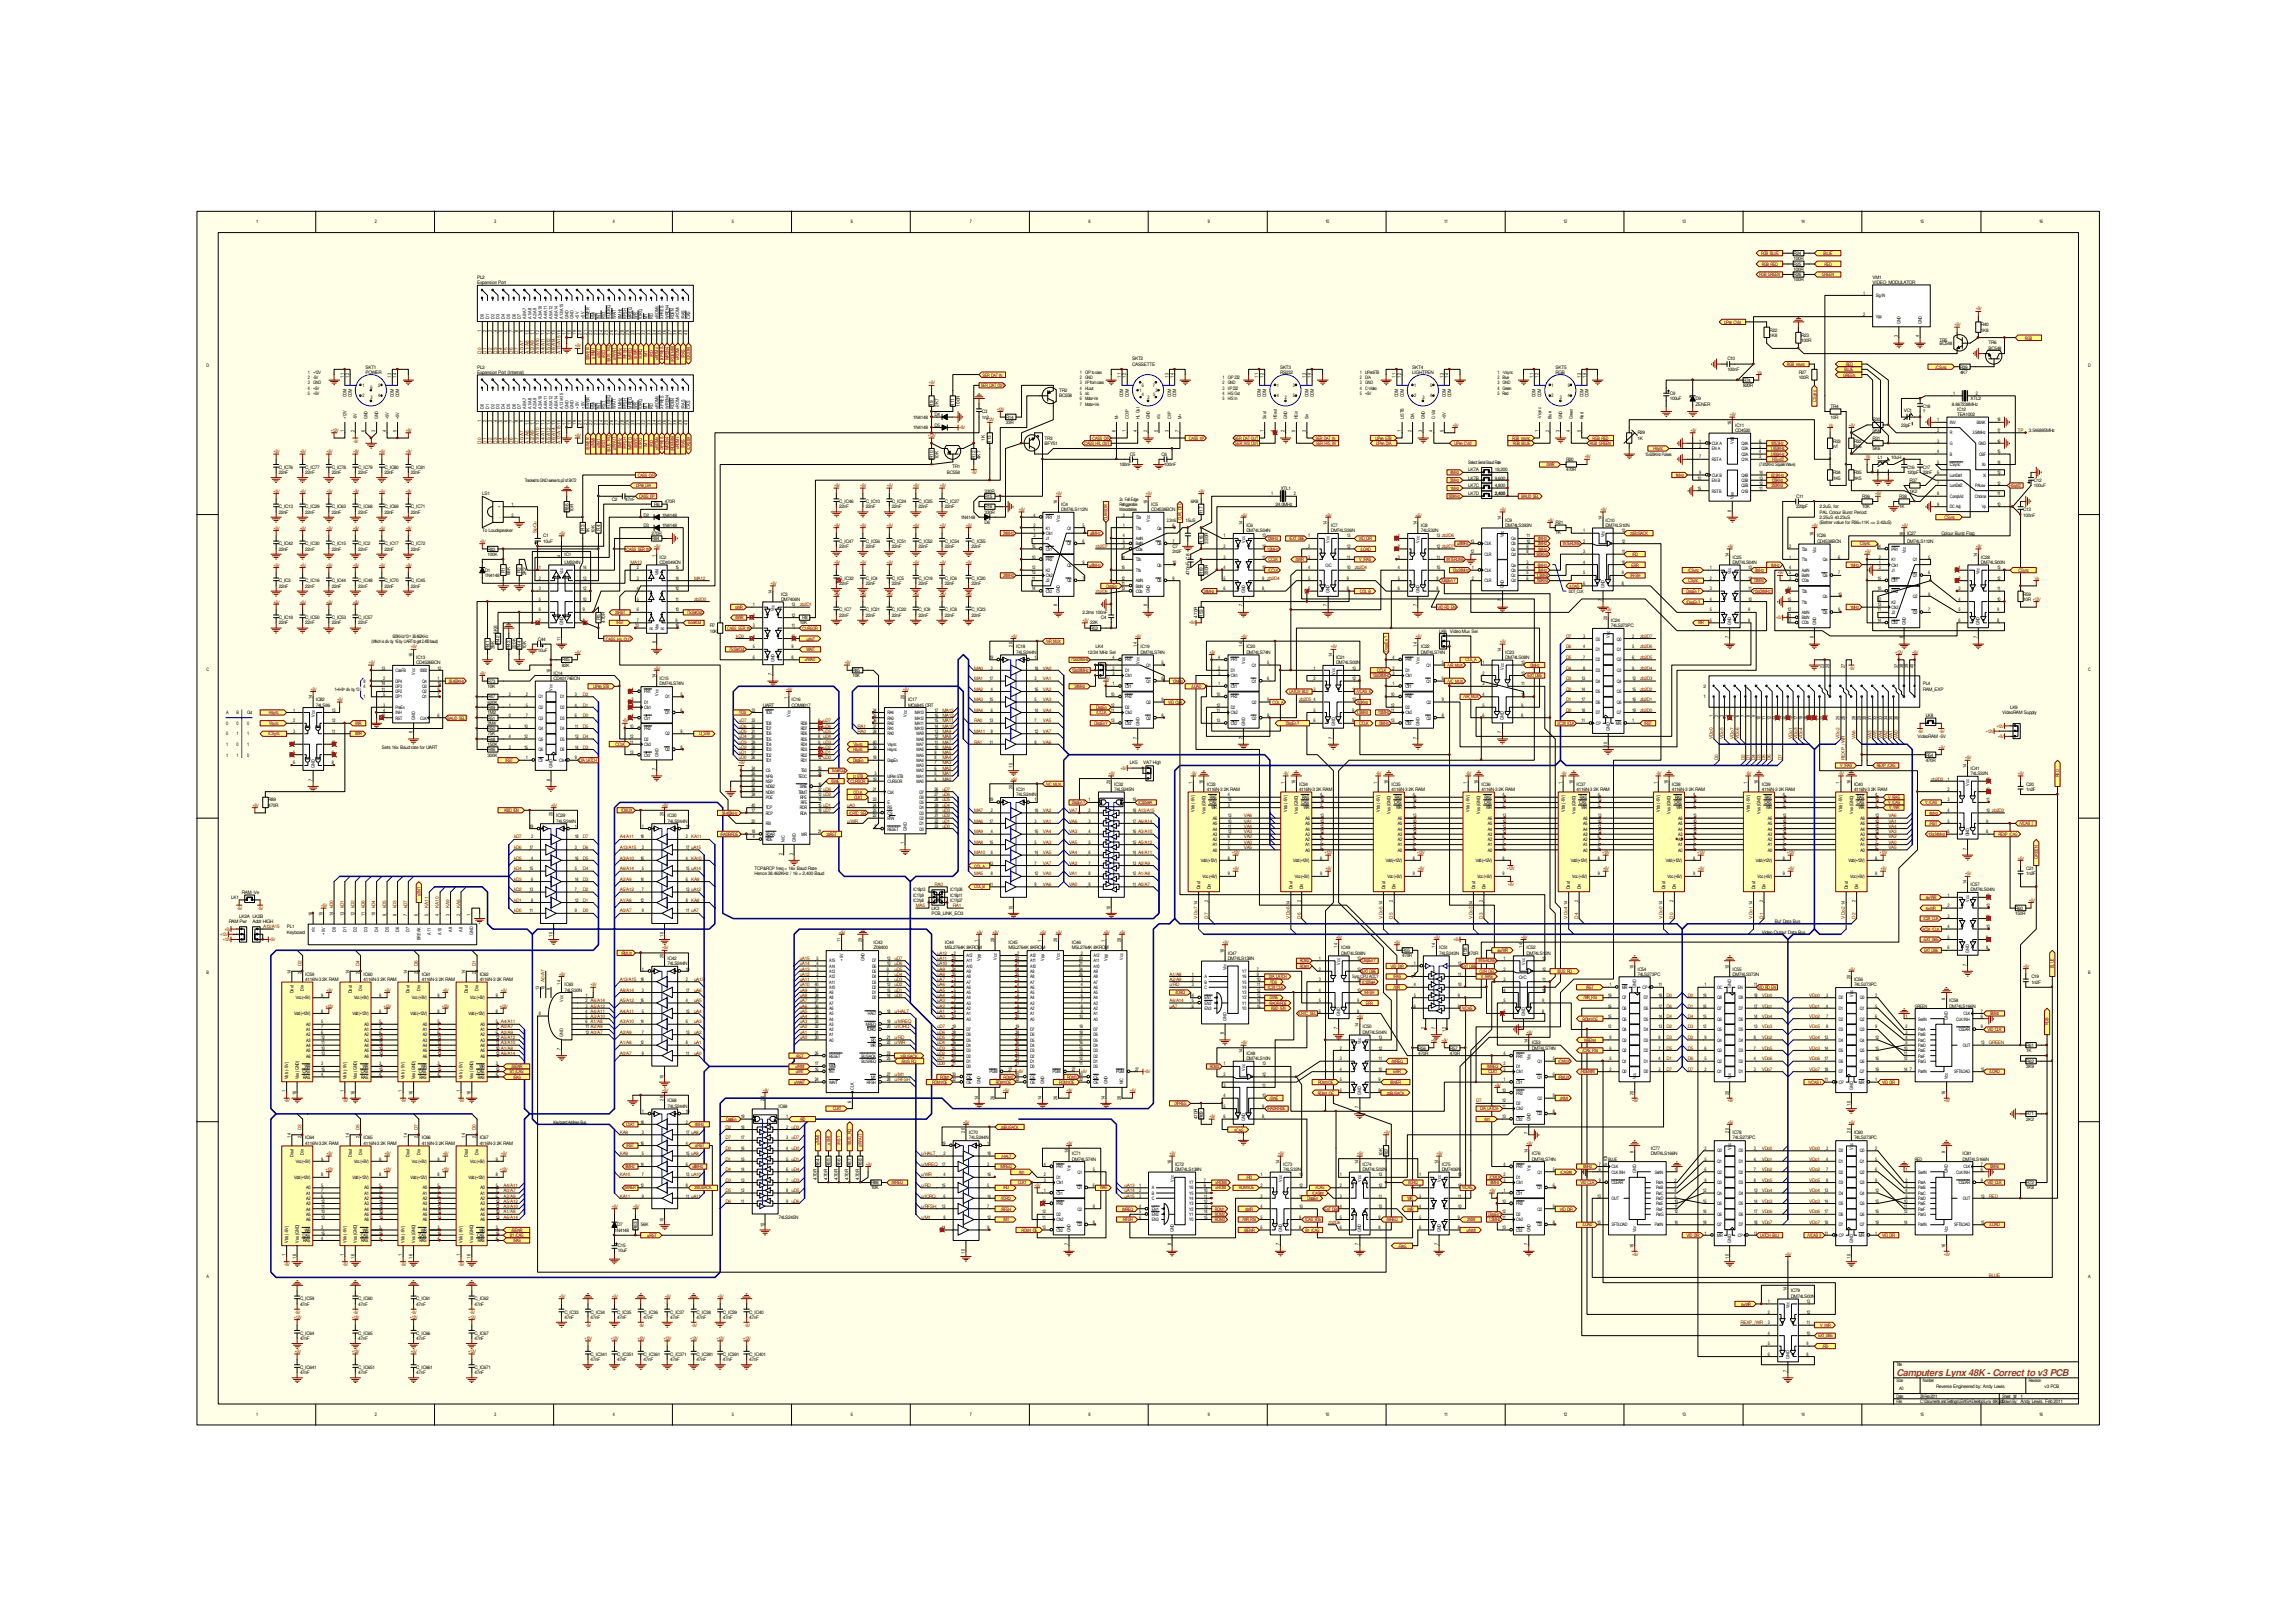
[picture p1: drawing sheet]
<svg xmlns="http://www.w3.org/2000/svg" width="297mm" height="210mm" viewBox="0 0 297 210" stroke-linecap="round" stroke-linejoin="round" font-family="sans-serif">
<defs><g id="words">
<text font-size="1.2" fill="#a1006a" x="245.4" y="178.1">Camputers Lynx 48K - Correct to v3 PCB</text>
<g font-size=".6">
<text x="33.1" y="28.9">1</text>
<text x="48.5" y="28.9">2</text>
<text x="63.9" y="28.9">3</text>
<text x="79.3" y="28.9">4</text>
<text x="94.7" y="28.9">5</text>
<text x="110.1" y="28.9">6</text>
<text x="125.5" y="28.9">7</text>
<text x="140.8" y="28.9">8</text>
<text x="156.2" y="28.9">9</text>
<text x="171.5" y="28.9">10</text>
<text x="186.9" y="28.9">11</text>
<text x="202.3" y="28.9">12</text>
<text x="217.6" y="28.9">13</text>
<text x="233" y="28.9">14</text>
<text x="248.4" y="28.9">15</text>
<text x="263.8" y="28.9">16</text>
<text x="232" y="33">R24</text>
<text x="232" y="33.7">100R</text>
<text x="232" y="34.4">R25</text>
<text x="232" y="35.1">100R</text>
<text x="232" y="35.7">R26</text>
<text x="61.7" y="36.1">PL2</text>
<text x="61.7" y="36.7">Expansion Port</text>
<text x="62.6" y="41.3" transform="rotate(-90 62.6 41.3)">D0</text>
<text x="63.3" y="41.3" transform="rotate(-90 63.3 41.3)">D1</text>
<text x="64" y="41.3" transform="rotate(-90 64 41.3)">D2</text>
<text x="64.6" y="41.3" transform="rotate(-90 64.6 41.3)">D3</text>
<text x="65.3" y="41.3" transform="rotate(-90 65.3 41.3)">D4</text>
<text x="66" y="41.3" transform="rotate(-90 66 41.3)">D5</text>
<text x="66.7" y="41.3" transform="rotate(-90 66.7 41.3)">D6</text>
<text x="67.4" y="41.3" transform="rotate(-90 67.4 41.3)">D7</text>
<text x="68.1" y="41.3" transform="rotate(-90 68.1 41.3)">A0/A7</text>
<text x="68.7" y="41.3" transform="rotate(-90 68.7 41.3)">A1/A8</text>
<text x="69.4" y="41.3" transform="rotate(-90 69.4 41.3)">A2/A9</text>
<text x="70.1" y="41.3" transform="rotate(-90 70.1 41.3)">A3/A10</text>
<text x="70.8" y="41.3" transform="rotate(-90 70.8 41.3)">A4/A11</text>
<text x="71.5" y="41.3" transform="rotate(-90 71.5 41.3)">A5/A12</text>
<text x="72.2" y="41.3" transform="rotate(-90 72.2 41.3)">A6/A14</text>
<text x="72.9" y="41.3" transform="rotate(-90 72.9 41.3)">A13/A15</text>
<text x="73.5" y="41.3" transform="rotate(-90 73.5 41.3)">GND</text>
<text x="74.2" y="41.3" transform="rotate(-90 74.2 41.3)">GND</text>
<text x="74.9" y="41.3" transform="rotate(-90 74.9 41.3)">+5V</text>
<text x="75.6" y="41.3" transform="rotate(-90 75.6 41.3)">+5V</text>
<text x="76.3" y="41.3" transform="rotate(-90 76.3 41.3)">BWER</text>
<text x="77" y="41.3" transform="rotate(-90 77 41.3)">NMI</text>
<text x="77.6" y="41.3" transform="rotate(-90 77.6 41.3)">INT</text>
<text x="78.3" y="41.3" transform="rotate(-90 78.3 41.3)">RST</text>
<text x="79" y="41.3" transform="rotate(-90 79 41.3)">BUSRQ</text>
<text x="79.7" y="41.3" transform="rotate(-90 79.7 41.3)">WAIT</text>
<text x="80.4" y="41.3" transform="rotate(-90 80.4 41.3)">8MHz</text>
<text x="81.1" y="41.3" transform="rotate(-90 81.1 41.3)">RFSH</text>
<text x="81.7" y="41.3" transform="rotate(-90 81.7 41.3)">MREQ</text>
<text x="82.4" y="41.3" transform="rotate(-90 82.4 41.3)">WR</text>
<text x="83.1" y="41.3" transform="rotate(-90 83.1 41.3)">IORQ</text>
<text x="83.8" y="41.3" transform="rotate(-90 83.8 41.3)">M1</text>
<text x="84.5" y="41.3" transform="rotate(-90 84.5 41.3)">RD</text>
<text x="85.2" y="41.3" transform="rotate(-90 85.2 41.3)">xROMii</text>
<text x="85.8" y="41.3" transform="rotate(-90 85.8 41.3)">XPRES</text>
<text x="86.5" y="41.3" transform="rotate(-90 86.5 41.3)">WREN4</text>
<text x="87.2" y="41.3" transform="rotate(-90 87.2 41.3)">RDEN</text>
<text x="87.9" y="41.3" transform="rotate(-90 87.9 41.3)">xROMi</text>
<text x="88.6" y="41.3" transform="rotate(-90 88.6 41.3)">/RAS</text>
<text x="89.3" y="41.3" transform="rotate(-90 89.3 41.3)">CAS</text>
<text x="232" y="36.4">100R</text>
<text x="241" y="38.1">1</text>
<text x="241" y="40.9">2</text>
<text x="242.3" y="36.1">VM1</text>
<text x="242.3" y="36.7">VIDEO_MODULATOR</text>
<text x="242.7" y="38.5">Sig IN</text>
<text x="242.7" y="41.2">Vpp</text>
<text x="245.9" y="42" transform="rotate(-90 245.9 42)">GND</text>
<text x="248.6" y="42" transform="rotate(-90 248.6 42)">GND</text>
<text x="26.7" y="47.5">D</text>
<text x="47.3" y="47.7">SKT1</text>
<text x="61.7" y="47.7">PL3</text>
<text x="62.3" y="43" transform="rotate(-90 62.3 43)">1</text>
<text x="62.9" y="43" transform="rotate(-90 62.9 43)">2</text>
<text x="63.6" y="43" transform="rotate(-90 63.6 43)">3</text>
<text x="64.3" y="43" transform="rotate(-90 64.3 43)">4</text>
<text x="65" y="43" transform="rotate(-90 65 43)">5</text>
<text x="65.7" y="43" transform="rotate(-90 65.7 43)">6</text>
<text x="66.3" y="43" transform="rotate(-90 66.3 43)">7</text>
<text x="67.1" y="43" transform="rotate(-90 67.1 43)">8</text>
<text x="67.7" y="43" transform="rotate(-90 67.7 43)">9</text>
<text x="68.4" y="43.3" transform="rotate(-90 68.4 43.3)">10</text>
<text x="69.1" y="43.3" transform="rotate(-90 69.1 43.3)">11</text>
<text x="69.8" y="43.3" transform="rotate(-90 69.8 43.3)">12</text>
<text x="70.4" y="43.3" transform="rotate(-90 70.4 43.3)">13</text>
<text x="71.2" y="43.3" transform="rotate(-90 71.2 43.3)">14</text>
<text x="71.8" y="43.3" transform="rotate(-90 71.8 43.3)">15</text>
<text x="73.2" y="43.3" transform="rotate(-90 73.2 43.3)">17</text>
<text x="73.9" y="43.3" transform="rotate(-90 73.9 43.3)">18</text>
<text x="74.5" y="43.3" transform="rotate(-90 74.5 43.3)">19</text>
<text x="75.2" y="43.3" transform="rotate(-90 75.2 43.3)">20</text>
<text x="75.9" y="43.3" transform="rotate(-90 75.9 43.3)">21</text>
<text x="76.6" y="43.3" transform="rotate(-90 76.6 43.3)">22</text>
<text x="77.3" y="43.3" transform="rotate(-90 77.3 43.3)">23</text>
<text x="78" y="43.3" transform="rotate(-90 78 43.3)">24</text>
<text x="78.7" y="43.3" transform="rotate(-90 78.7 43.3)">25</text>
<text x="79.3" y="43.3" transform="rotate(-90 79.3 43.3)">26</text>
<text x="80" y="43.3" transform="rotate(-90 80 43.3)">27</text>
<text x="80.7" y="43.3" transform="rotate(-90 80.7 43.3)">28</text>
<text x="81.4" y="43.3" transform="rotate(-90 81.4 43.3)">29</text>
<text x="82.1" y="43.3" transform="rotate(-90 82.1 43.3)">30</text>
<text x="82.8" y="43.3" transform="rotate(-90 82.8 43.3)">31</text>
<text x="83.4" y="43.3" transform="rotate(-90 83.4 43.3)">32</text>
<text x="84.2" y="43.3" transform="rotate(-90 84.2 43.3)">33</text>
<text x="84.8" y="43.3" transform="rotate(-90 84.8 43.3)">34</text>
<text x="85.5" y="43.3" transform="rotate(-90 85.5 43.3)">35</text>
<text x="86.2" y="43.3" transform="rotate(-90 86.2 43.3)">36</text>
<text x="86.9" y="43.3" transform="rotate(-90 86.9 43.3)">37</text>
<text x="87.5" y="43.3" transform="rotate(-90 87.5 43.3)">38</text>
<text x="88.2" y="43.3" transform="rotate(-90 88.2 43.3)">39</text>
<text x="88.9" y="43.3" transform="rotate(-90 88.9 43.3)">40</text>
<text x="146.5" y="46.7">SKT2</text>
<text x="146.5" y="47.4">CASSETTE</text>
<text x="165.6" y="47.7">SKT3</text>
<text x="182.7" y="47.7">SKT4</text>
<text x="201.2" y="47.7">SKT5</text>
<text x="223.5" y="46.7">C10</text>
<text x="228.9" y="42.9">R22</text>
<text x="228.9" y="43.6">1K8</text>
<text x="233" y="43.6">R23</text>
<text x="233" y="44.3">100R</text>
<text x="245.5" y="43.6" transform="rotate(-90 245.5 43.6)">3</text>
<text x="248.3" y="43.6" transform="rotate(-90 248.3 43.6)">4</text>
<text x="250.9" y="44.2">TR5</text>
<text x="250.9" y="44.7">BC548</text>
<text x="253.6" y="47.7">R39</text>
<text x="256.3" y="42.2">R40</text>
<text x="256.3" y="42.9">1K8</text>
<text x="257.3" y="44.5">TR6</text>
<text x="257.3" y="45.3">BC548</text>
<text x="270.2" y="47.5">D</text>
<text x="39.8" y="48.4">1 +12V</text>
<text x="39.8" y="49.1">2 -5V</text>
<text x="39.8" y="49.7">3 GND</text>
<text x="39.8" y="50.4">4 +5V</text>
<text x="39.8" y="51.1">5 +5V</text>
<text x="44.5" y="48.9" transform="rotate(-90 44.5 48.9)">11</text>
<text x="44.8" y="51.4" transform="rotate(-90 44.8 51.4)">COM</text>
<text x="45.2" y="48.9" transform="rotate(-90 45.2 48.9)">12</text>
<text x="45.5" y="51.4" transform="rotate(-90 45.5 51.4)">COM</text>
<text x="46.9" y="51.4">2</text>
<text x="46.9" y="50.1">1</text>
<text x="47.3" y="48.4">POWER</text>
<text x="47.9" y="50.3">6</text>
<text x="47.9" y="51.6">3</text>
<text x="48.9" y="50.1">5</text>
<text x="48.9" y="51.4">4</text>
<text x="50.6" y="48.9" transform="rotate(-90 50.6 48.9)">13</text>
<text x="51" y="51.4" transform="rotate(-90 51 51.4)">COM</text>
<text x="51.3" y="48.9" transform="rotate(-90 51.3 48.9)">14</text>
<text x="51.6" y="51.4" transform="rotate(-90 51.6 51.4)">COM</text>
<text x="61.7" y="48.4">Expansion Port (Internal)</text>
<text x="62.6" y="52.9" transform="rotate(-90 62.6 52.9)">D0</text>
<text x="63.3" y="52.9" transform="rotate(-90 63.3 52.9)">D1</text>
<text x="64" y="52.9" transform="rotate(-90 64 52.9)">D2</text>
<text x="64.6" y="52.9" transform="rotate(-90 64.6 52.9)">D3</text>
<text x="65.3" y="52.9" transform="rotate(-90 65.3 52.9)">D4</text>
<text x="66" y="52.9" transform="rotate(-90 66 52.9)">D5</text>
<text x="66.7" y="52.9" transform="rotate(-90 66.7 52.9)">D6</text>
<text x="67.4" y="52.9" transform="rotate(-90 67.4 52.9)">D7</text>
<text x="68.1" y="52.9" transform="rotate(-90 68.1 52.9)">A0/A7</text>
<text x="68.7" y="52.9" transform="rotate(-90 68.7 52.9)">A1/A8</text>
<text x="69.4" y="52.9" transform="rotate(-90 69.4 52.9)">A2/A9</text>
<text x="70.1" y="52.9" transform="rotate(-90 70.1 52.9)">A3/A10</text>
<text x="70.8" y="52.9" transform="rotate(-90 70.8 52.9)">A4/A11</text>
<text x="71.5" y="52.9" transform="rotate(-90 71.5 52.9)">A5/A12</text>
<text x="72.2" y="52.9" transform="rotate(-90 72.2 52.9)">A6/A14</text>
<text x="72.9" y="52.9" transform="rotate(-90 72.9 52.9)">A13/A15</text>
<text x="73.5" y="52.9" transform="rotate(-90 73.5 52.9)">GND</text>
<text x="74.2" y="52.9" transform="rotate(-90 74.2 52.9)">GND</text>
<text x="74.9" y="52.9" transform="rotate(-90 74.9 52.9)">+5V</text>
<text x="75.6" y="52.9" transform="rotate(-90 75.6 52.9)">+5V</text>
<text x="76.3" y="52.9" transform="rotate(-90 76.3 52.9)">BWER</text>
<text x="77" y="52.9" transform="rotate(-90 77 52.9)">NMI</text>
<text x="77.6" y="52.9" transform="rotate(-90 77.6 52.9)">INT</text>
<text x="78.3" y="52.9" transform="rotate(-90 78.3 52.9)">RST</text>
<text x="79" y="52.9" transform="rotate(-90 79 52.9)">BUSRQ</text>
<text x="79.7" y="52.9" transform="rotate(-90 79.7 52.9)">WAIT</text>
<text x="80.4" y="52.9" transform="rotate(-90 80.4 52.9)">8MHz</text>
<text x="81.1" y="52.9" transform="rotate(-90 81.1 52.9)">RFSH</text>
<text x="81.7" y="52.9" transform="rotate(-90 81.7 52.9)">MREQ</text>
<text x="82.4" y="52.9" transform="rotate(-90 82.4 52.9)">WR</text>
<text x="83.1" y="52.9" transform="rotate(-90 83.1 52.9)">IORQ</text>
<text x="83.8" y="52.9" transform="rotate(-90 83.8 52.9)">M1</text>
<text x="84.5" y="52.9" transform="rotate(-90 84.5 52.9)">RD</text>
<text x="85.2" y="52.9" transform="rotate(-90 85.2 52.9)">xROMii</text>
<text x="85.8" y="52.9" transform="rotate(-90 85.8 52.9)">XPRES</text>
<text x="86.5" y="52.9" transform="rotate(-90 86.5 52.9)">WREN4</text>
<text x="87.2" y="52.9" transform="rotate(-90 87.2 52.9)">RDEN</text>
<text x="87.9" y="52.9" transform="rotate(-90 87.9 52.9)">xROMi</text>
<text x="88.6" y="52.9" transform="rotate(-90 88.6 52.9)">/RAS</text>
<text x="89.3" y="52.9" transform="rotate(-90 89.3 52.9)">CAS</text>
<text x="120.7" y="52.6" transform="rotate(-90 120.7 52.6)">R9</text>
<text x="120.9" y="53.8">D4</text>
<text x="121.4" y="52.6" transform="rotate(-90 121.4 52.6)">2K7</text>
<text x="123.4" y="52.6" transform="rotate(-90 123.4 52.6)">R11</text>
<text x="124.2" y="52.6" transform="rotate(-90 124.2 52.6)">100R</text>
<text x="127" y="53.5">C3</text>
<text x="137" y="50.7">TR2</text>
<text x="137" y="51.4">BC558</text>
<text x="139.7" y="48.4">1 O/P to cass</text>
<text x="139.7" y="49.1">2 GND</text>
<text x="139.7" y="49.7">3 I/P from cass</text>
<text x="139.7" y="50.4">4 HLout</text>
<text x="139.7" y="51.1">5 n/c</text>
<text x="139.7" y="51.8">6 Motor-Ve</text>
<text x="139.7" y="52.5">7 Motor+Ve</text>
<text x="145" y="48.9" transform="rotate(-90 145 48.9)">11</text>
<text x="145.3" y="51.4" transform="rotate(-90 145.3 51.4)">COM</text>
<text x="145.7" y="48.9" transform="rotate(-90 145.7 48.9)">12</text>
<text x="146" y="51.4" transform="rotate(-90 146 51.4)">COM</text>
<text x="147.4" y="50.8">1</text>
<text x="147.7" y="51.3">4</text>
<text x="147.7" y="50">6</text>
<text x="148.5" y="51.6">2</text>
<text x="149.1" y="50">7</text>
<text x="149.2" y="51.3">5</text>
<text x="149.5" y="50.8">3</text>
<text x="151.2" y="48.9" transform="rotate(-90 151.2 48.9)">13</text>
<text x="151.5" y="51.4" transform="rotate(-90 151.5 51.4)">COM</text>
<text x="151.8" y="48.9" transform="rotate(-90 151.8 48.9)">14</text>
<text x="152.2" y="51.4" transform="rotate(-90 152.2 51.4)">COM</text>
<text x="158.2" y="49.1">1 O/P 232</text>
<text x="158.2" y="49.7">2 GND</text>
<text x="158.2" y="50.4">3 I/P 232</text>
<text x="158.2" y="51.1">4 H/S Out</text>
<text x="158.2" y="51.8">5 H/S In</text>
<text x="162.8" y="48.9" transform="rotate(-90 162.8 48.9)">11</text>
<text x="163.1" y="51.4" transform="rotate(-90 163.1 51.4)">COM</text>
<text x="163.4" y="48.9" transform="rotate(-90 163.4 48.9)">12</text>
<text x="163.8" y="51.4" transform="rotate(-90 163.8 51.4)">COM</text>
<text x="165.2" y="51.4">4</text>
<text x="165.2" y="50.1">1</text>
<text x="165.6" y="48.4">RS232</text>
<text x="166.2" y="51.6">2</text>
<text x="167.3" y="51.4">5</text>
<text x="167.3" y="50.1">3</text>
<text x="168.9" y="48.9" transform="rotate(-90 168.9 48.9)">13</text>
<text x="169.3" y="51.4" transform="rotate(-90 169.3 51.4)">COM</text>
<text x="169.6" y="48.9" transform="rotate(-90 169.6 48.9)">14</text>
<text x="170" y="51.4" transform="rotate(-90 170 51.4)">COM</text>
<text x="175.9" y="48.4">1 LtPenSTB</text>
<text x="175.9" y="49.1">2 D/A</text>
<text x="175.9" y="49.7">3 GND</text>
<text x="175.9" y="50.4">4 C-Video</text>
<text x="175.9" y="51.1">5 +5V</text>
<text x="180.5" y="48.9" transform="rotate(-90 180.5 48.9)">11</text>
<text x="180.9" y="51.4" transform="rotate(-90 180.9 51.4)">COM</text>
<text x="181.2" y="48.9" transform="rotate(-90 181.2 48.9)">12</text>
<text x="181.6" y="51.4" transform="rotate(-90 181.6 51.4)">COM</text>
<text x="182.7" y="48.4">LIGHTPEN</text>
<text x="183" y="51.4">2</text>
<text x="183" y="50.1">1</text>
<text x="184" y="51.6">3</text>
<text x="185" y="51.4">4</text>
<text x="185" y="50.1">5</text>
<text x="186.7" y="48.9" transform="rotate(-90 186.7 48.9)">13</text>
<text x="187.1" y="51.4" transform="rotate(-90 187.1 51.4)">COM</text>
<text x="187.4" y="48.9" transform="rotate(-90 187.4 48.9)">14</text>
<text x="187.7" y="51.4" transform="rotate(-90 187.7 51.4)">COM</text>
<text x="193.7" y="48.4">1 -Vsync</text>
<text x="193.7" y="49.1">2 Blue</text>
<text x="193.7" y="49.7">3 GND</text>
<text x="193.7" y="50.4">4 Green</text>
<text x="193.7" y="51.1">5 Red</text>
<text x="198.3" y="48.9" transform="rotate(-90 198.3 48.9)">11</text>
<text x="198.7" y="51.4" transform="rotate(-90 198.7 51.4)">COM</text>
<text x="199" y="48.9" transform="rotate(-90 199 48.9)">12</text>
<text x="199.4" y="51.4" transform="rotate(-90 199.4 51.4)">COM</text>
<text x="200.7" y="51.4">2</text>
<text x="200.7" y="50.1">1</text>
<text x="201.2" y="48.4">RGB</text>
<text x="201.8" y="51.6">3</text>
<text x="202.8" y="51.4">4</text>
<text x="202.8" y="50.1">5</text>
<text x="204.5" y="48.9" transform="rotate(-90 204.5 48.9)">13</text>
<text x="204.8" y="51.4" transform="rotate(-90 204.8 51.4)">COM</text>
<text x="205.2" y="48.9" transform="rotate(-90 205.2 48.9)">14</text>
<text x="205.5" y="51.4" transform="rotate(-90 205.5 51.4)">COM</text>
<text x="216" y="51.1">C9</text>
<text x="216" y="51.7">100uF</text>
<text x="219.4" y="51.8">D9</text>
<text x="219.4" y="52.5">ZENER</text>
<text x="223.5" y="48">100nF</text>
<text x="225.5" y="49.4">R74</text>
<text x="225.5" y="50.1">820R</text>
<text x="232.7" y="48.4">R27</text>
<text x="232.7" y="49.1">100R</text>
<text x="236.8" y="52.8">TR4</text>
<text x="246.3" y="53.3">VC1</text>
<text x="248.7" y="52.8">C18</text>
<text x="248.7" y="53.5">?</text>
<text x="252.5" y="52.5">8.867238MHz</text>
<text x="252.7" y="51.1">1</text>
<text x="253.2" y="53.2">IC12</text>
<text x="253.2" y="53.8">TEA1002</text>
<text x="253.6" y="48.4">4K7</text>
<text x="254.9" y="51.8">XTL2</text>
<text x="255.6" y="51.1">2</text>
<text x="44.5" y="56" transform="rotate(-90 44.5 56)">1</text>
<text x="44.8" y="54.3" transform="rotate(-90 44.8 54.3)">+12V</text>
<text x="45.8" y="56" transform="rotate(-90 45.8 56)">2</text>
<text x="46.2" y="54.3" transform="rotate(-90 46.2 54.3)">-5V</text>
<text x="47.2" y="56" transform="rotate(-90 47.2 56)">6</text>
<text x="47.5" y="54.3" transform="rotate(-90 47.5 54.3)">GND</text>
<text x="48.6" y="56" transform="rotate(-90 48.6 56)">3</text>
<text x="48.9" y="54.3" transform="rotate(-90 48.9 54.3)">GND</text>
<text x="49.9" y="56" transform="rotate(-90 49.9 56)">4</text>
<text x="50.3" y="54.3" transform="rotate(-90 50.3 54.3)">+5V</text>
<text x="51.3" y="56" transform="rotate(-90 51.3 56)">5</text>
<text x="51.6" y="54.3" transform="rotate(-90 51.6 54.3)">+5V</text>
<text x="62.3" y="54.6" transform="rotate(-90 62.3 54.6)">1</text>
<text x="62.9" y="54.6" transform="rotate(-90 62.9 54.6)">2</text>
<text x="63.6" y="54.6" transform="rotate(-90 63.6 54.6)">3</text>
<text x="64.3" y="54.6" transform="rotate(-90 64.3 54.6)">4</text>
<text x="65" y="54.6" transform="rotate(-90 65 54.6)">5</text>
<text x="65.7" y="54.6" transform="rotate(-90 65.7 54.6)">6</text>
<text x="66.3" y="54.6" transform="rotate(-90 66.3 54.6)">7</text>
<text x="67.1" y="54.6" transform="rotate(-90 67.1 54.6)">8</text>
<text x="67.7" y="54.6" transform="rotate(-90 67.7 54.6)">9</text>
<text x="68.4" y="54.9" transform="rotate(-90 68.4 54.9)">10</text>
<text x="69.1" y="54.9" transform="rotate(-90 69.1 54.9)">11</text>
<text x="69.8" y="54.9" transform="rotate(-90 69.8 54.9)">12</text>
<text x="70.4" y="54.9" transform="rotate(-90 70.4 54.9)">13</text>
<text x="71.2" y="54.9" transform="rotate(-90 71.2 54.9)">14</text>
<text x="71.8" y="54.9" transform="rotate(-90 71.8 54.9)">15</text>
<text x="73.2" y="54.9" transform="rotate(-90 73.2 54.9)">17</text>
<text x="73.9" y="54.9" transform="rotate(-90 73.9 54.9)">18</text>
<text x="74.5" y="54.9" transform="rotate(-90 74.5 54.9)">19</text>
<text x="75.2" y="54.9" transform="rotate(-90 75.2 54.9)">20</text>
<text x="75.9" y="54.9" transform="rotate(-90 75.9 54.9)">21</text>
<text x="76.6" y="54.9" transform="rotate(-90 76.6 54.9)">22</text>
<text x="77.3" y="54.9" transform="rotate(-90 77.3 54.9)">23</text>
<text x="78" y="54.9" transform="rotate(-90 78 54.9)">24</text>
<text x="78.7" y="54.9" transform="rotate(-90 78.7 54.9)">25</text>
<text x="79.3" y="54.9" transform="rotate(-90 79.3 54.9)">26</text>
<text x="80" y="54.9" transform="rotate(-90 80 54.9)">27</text>
<text x="80.7" y="54.9" transform="rotate(-90 80.7 54.9)">28</text>
<text x="81.4" y="54.9" transform="rotate(-90 81.4 54.9)">29</text>
<text x="82.1" y="54.9" transform="rotate(-90 82.1 54.9)">30</text>
<text x="82.8" y="54.9" transform="rotate(-90 82.8 54.9)">31</text>
<text x="83.4" y="54.9" transform="rotate(-90 83.4 54.9)">32</text>
<text x="84.2" y="54.9" transform="rotate(-90 84.2 54.9)">33</text>
<text x="84.8" y="54.9" transform="rotate(-90 84.8 54.9)">34</text>
<text x="85.5" y="54.9" transform="rotate(-90 85.5 54.9)">35</text>
<text x="86.2" y="54.9" transform="rotate(-90 86.2 54.9)">36</text>
<text x="86.9" y="54.9" transform="rotate(-90 86.9 54.9)">37</text>
<text x="87.5" y="54.9" transform="rotate(-90 87.5 54.9)">38</text>
<text x="88.2" y="54.9" transform="rotate(-90 88.2 54.9)">39</text>
<text x="88.9" y="54.9" transform="rotate(-90 88.9 54.9)">40</text>
<text x="118.1" y="54.2">1N4148</text>
<text x="118.1" y="55.5">1N4148</text>
<text x="120.7" y="59.4" transform="rotate(-90 120.7 59.4)">R10</text>
<text x="120.9" y="55.2">D5</text>
<text x="121.4" y="59.4" transform="rotate(-90 121.4 59.4)">10K</text>
<text x="126.2" y="59.4" transform="rotate(-90 126.2 59.4)">R12</text>
<text x="126.9" y="59.4" transform="rotate(-90 126.9 59.4)">4K7</text>
<text x="127" y="54.2">1n2</text>
<text x="127.4" y="57.1" transform="rotate(-90 127.4 57.1)">1K</text>
<text x="128.2" y="57.4" transform="rotate(-90 128.2 57.4)">R13</text>
<text x="130.1" y="54.2">R14</text>
<text x="130.1" y="54.9">33R</text>
<text x="135.1" y="56.9">TR3</text>
<text x="135.1" y="57.6">BFY51</text>
<text x="144.3" y="56" transform="rotate(-90 144.3 56)">6</text>
<text x="144.6" y="54.3" transform="rotate(-90 144.6 54.3)">M-</text>
<text x="145.7" y="56" transform="rotate(-90 145.7 56)">1</text>
<text x="146" y="54.3" transform="rotate(-90 146 54.3)">C O/P</text>
<text x="146.2" y="59">C5</text>
<text x="147.1" y="56" transform="rotate(-90 147.1 56)">4</text>
<text x="147.4" y="54.3" transform="rotate(-90 147.4 54.3)">HL Out</text>
<text x="148.4" y="56" transform="rotate(-90 148.4 56)">2</text>
<text x="148.8" y="54.3" transform="rotate(-90 148.8 54.3)">GND</text>
<text x="149.8" y="56" transform="rotate(-90 149.8 56)">5</text>
<text x="150.1" y="54.3" transform="rotate(-90 150.1 54.3)">n/c</text>
<text x="150.3" y="59">C6</text>
<text x="151.2" y="56" transform="rotate(-90 151.2 56)">3</text>
<text x="151.5" y="54.3" transform="rotate(-90 151.5 54.3)">C I/P</text>
<text x="152.5" y="56" transform="rotate(-90 152.5 56)">7</text>
<text x="152.9" y="54.3" transform="rotate(-90 152.9 54.3)">M+</text>
<text x="163.4" y="56" transform="rotate(-90 163.4 56)">1</text>
<text x="163.8" y="54.3" transform="rotate(-90 163.8 54.3)">Sout</text>
<text x="164.8" y="56" transform="rotate(-90 164.8 56)">4</text>
<text x="165.2" y="54.3" transform="rotate(-90 165.2 54.3)">HSout</text>
<text x="166.2" y="56" transform="rotate(-90 166.2 56)">2</text>
<text x="166.5" y="54.3" transform="rotate(-90 166.5 54.3)">GND</text>
<text x="167.6" y="56" transform="rotate(-90 167.6 56)">5</text>
<text x="167.9" y="54.3" transform="rotate(-90 167.9 54.3)">HSin</text>
<text x="168.9" y="56" transform="rotate(-90 168.9 56)">3</text>
<text x="169.3" y="54.3" transform="rotate(-90 169.3 54.3)">Sin</text>
<text x="181.2" y="56" transform="rotate(-90 181.2 56)">1</text>
<text x="181.6" y="54.3" transform="rotate(-90 181.6 54.3)">LtSTB</text>
<text x="182.6" y="56" transform="rotate(-90 182.6 56)">2</text>
<text x="183" y="54.3" transform="rotate(-90 183 54.3)">D/A</text>
<text x="184" y="56" transform="rotate(-90 184 56)">3</text>
<text x="184.3" y="54.3" transform="rotate(-90 184.3 54.3)">GND</text>
<text x="185.3" y="56" transform="rotate(-90 185.3 56)">4</text>
<text x="185.7" y="54.3" transform="rotate(-90 185.7 54.3)">C-Vid</text>
<text x="186.7" y="56" transform="rotate(-90 186.7 56)">5</text>
<text x="187.1" y="54.3" transform="rotate(-90 187.1 54.3)">+5V</text>
<text x="189.9" y="60">Select Serial Baud Rate</text>
<text x="199" y="56" transform="rotate(-90 199 56)">1</text>
<text x="199.4" y="54.3" transform="rotate(-90 199.4 54.3)">-Vsync</text>
<text x="200.4" y="56" transform="rotate(-90 200.4 56)">2</text>
<text x="200.7" y="54.3" transform="rotate(-90 200.7 54.3)">Blue</text>
<text x="201.8" y="56" transform="rotate(-90 201.8 56)">3</text>
<text x="202.1" y="54.3" transform="rotate(-90 202.1 54.3)">GND</text>
<text x="202.6" y="59.6">R20</text>
<text x="203.1" y="56" transform="rotate(-90 203.1 56)">4</text>
<text x="203.5" y="54.3" transform="rotate(-90 203.5 54.3)">Green</text>
<text x="204.5" y="56" transform="rotate(-90 204.5 56)">5</text>
<text x="204.8" y="54.3" transform="rotate(-90 204.8 54.3)">Red</text>
<text x="211.8" y="56.2">R29</text>
<text x="211.8" y="56.9">1K</text>
<text x="212.8" y="59">15.625KHz Pulses</text>
<text x="219.8" y="57.3">1</text>
<text x="219.8" y="58">2</text>
<text x="219.8" y="59.3">7</text>
<text x="221.5" y="57.6">CLK A</text>
<text x="221.5" y="58.3">EN A</text>
<text x="221.5" y="59.6">RST A</text>
<text x="224" y="55" transform="rotate(-90 224 55)">16</text>
<text x="224.3" y="57.4" transform="rotate(-90 224.3 57.4)">Vdd</text>
<text x="224.5" y="55.2">IC11</text>
<text x="224.5" y="55.9">CD4520</text>
<text x="225.3" y="59.6">Q1A</text>
<text x="225.3" y="59">Q2A</text>
<text x="225.3" y="58.3">Q3A</text>
<text x="225.3" y="57.6">Q4A</text>
<text x="227.6" y="59.3">3</text>
<text x="227.6" y="58.6">4</text>
<text x="227.6" y="58">5</text>
<text x="227.6" y="57.3">6</text>
<text x="236.8" y="54.2">10R</text>
<text x="237.1" y="57.3">R33</text>
<text x="237.1" y="58">n/f</text>
<text x="239.9" y="57.3">R32</text>
<text x="239.9" y="58">5K6</text>
<text x="242.3" y="56.9">R31</text>
<text x="242.3" y="58.3">5K6</text>
<text x="242.3" y="54.5">R30</text>
<text x="242.3" y="55.9">5K6</text>
<text x="242.9" y="59.4">L1</text>
<text x="244.7" y="59.4">10uH</text>
<text x="246" y="55.2">22pF</text>
<text x="250.6" y="54.5">1</text>
<text x="250.6" y="55.9">2</text>
<text x="250.6" y="57.3">3</text>
<text x="250.6" y="58.6">4</text>
<text x="250.6" y="60">5</text>
<text x="252.3" y="54.9">INV</text>
<text x="252.3" y="56.2">R</text>
<text x="252.3" y="57.6">G</text>
<text x="252.3" y="59">B</text>
<text x="255.2" y="56.2">3.54MHz</text>
<text x="255.7" y="54.9">BLNK</text>
<text x="255.9" y="57.6">GND</text>
<text x="256" y="59">CBF</text>
<text x="258.4" y="58.6">15</text>
<text x="258.4" y="57.3">16</text>
<text x="258.4" y="55.9">17</text>
<text x="258.4" y="54.5">18</text>
<text x="258.4" y="60">14</text>
<text x="262.5" y="55.9">3.546895MHz</text>
<text x="36.1" y="65.8">C_IC13</text>
<text x="36.1" y="60.7">C_IC76</text>
<text x="36.1" y="61.3">22nF</text>
<text x="39.5" y="65.8">C_IC29</text>
<text x="39.5" y="60.7">C_IC77</text>
<text x="39.5" y="61.3">22nF</text>
<text x="42.9" y="65.8">C_IC63</text>
<text x="42.9" y="60.7">C_IC78</text>
<text x="42.9" y="61.3">22nF</text>
<text x="46.4" y="65.8">C_IC68</text>
<text x="46.4" y="60.7">C_IC79</text>
<text x="46.4" y="61.3">22nF</text>
<text x="49.7" y="65.8">C_IC69</text>
<text x="49.7" y="60.7">C_IC80</text>
<text x="49.7" y="61.3">22nF</text>
<text x="53.2" y="65.8">C_IC71</text>
<text x="53.2" y="60.7">C_IC81</text>
<text x="53.2" y="61.3">22nF</text>
<text x="62.4" y="64.1">LS1</text>
<text x="64.5" y="65.8">+</text>
<text x="66.2" y="65.4">1</text>
<text x="67.9" y="62.4">Tracked to GND sense to p2 of SKT2</text>
<text x="79.2" y="64.8">C2</text>
<text x="80.9" y="64.8">47nF</text>
<text x="84.6" y="65.4">R6</text>
<text x="86" y="65.1">470R</text>
<text x="108.6" y="65.1">C_IC46</text>
<text x="108.6" y="65.8">22nF</text>
<text x="112" y="65.1">C_IC10</text>
<text x="112" y="65.8">22nF</text>
<text x="115.4" y="65.1">C_IC24</text>
<text x="115.4" y="65.8">22nF</text>
<text x="118.8" y="65.1">C_IC25</text>
<text x="118.8" y="65.8">22nF</text>
<text x="122.3" y="65.1">C_IC27</text>
<text x="122.3" y="65.8">22nF</text>
<text x="122.5" y="61.3">BC558</text>
<text x="123.2" y="60.6">TR1</text>
<text x="127.4" y="64.4">R15</text>
<text x="127.4" y="63.8">330R</text>
<text x="127.4" y="65.8">R16</text>
<text x="136.8" y="65.2" transform="rotate(-90 136.8 65.2)">16</text>
<text x="137.3" y="65.4">IC4</text>
<text x="144.8" y="64.8">2x Fall Edge</text>
<text x="144.8" y="65.4">Retriggerable</text>
<text x="144.8" y="60.3">100nF</text>
<text x="148.4" y="65.2" transform="rotate(-90 148.4 65.2)">16</text>
<text x="148.9" y="65.4">IC5</text>
<text x="150.6" y="60.3">100nF</text>
<text x="154" y="65.1">6K8</text>
<text x="164.5" y="64.1">1</text>
<text x="165" y="65.4">24.0MHz</text>
<text x="165.7" y="63.4">XTL1</text>
<text x="167.4" y="64.1">2</text>
<text x="189.9" y="64.1">LK7D</text>
<text x="189.9" y="63.1">LK7C</text>
<text x="189.9" y="62.1">LK7B</text>
<text x="189.9" y="61">LK7A</text>
<text x="193.4" y="64.1">2,400</text>
<text x="193.4" y="63.1">4,800</text>
<text x="193.4" y="62.1">9,600</text>
<text x="193.4" y="61">19,200</text>
<text x="202.6" y="61">470R</text>
<text x="219.6" y="62.1">10</text>
<text x="219.6" y="63.4">15</text>
<text x="219.8" y="61.3">9</text>
<text x="221.5" y="61.7">CLK B</text>
<text x="221.5" y="62.4">EN B</text>
<text x="221.5" y="63.8">RST B</text>
<text x="224.3" y="64.5" transform="rotate(-90 224.3 64.5)">Vss</text>
<text x="225.3" y="63.8">Q1B</text>
<text x="225.3" y="63.1">Q2B</text>
<text x="225.3" y="62.4">Q3B</text>
<text x="225.3" y="61.7">Q4B</text>
<text x="227.6" y="63.4">11</text>
<text x="227.6" y="62.7">12</text>
<text x="227.6" y="62.1">13</text>
<text x="227.6" y="61.3">14</text>
<text x="227.6" y="60.3">(7.812KHz Square Wave)</text>
<text x="232.4" y="64.4">C11</text>
<text x="232.4" y="65.8">220pF</text>
<text x="235.4" y="65.8">2.2uS, for:</text>
<text x="237.1" y="61.3">R34</text>
<text x="237.1" y="62.1">1K5</text>
<text x="239.9" y="61.3">R35</text>
<text x="239.9" y="62.1">1K5</text>
<text x="240.9" y="64.4">R36</text>
<text x="240.9" y="65.8">10K</text>
<text x="245.7" y="64.4">R38</text>
<text x="245.7" y="65.8">1K</text>
<text x="246.7" y="60.7">C16</text>
<text x="246.7" y="61.3">120pF</text>
<text x="247.1" y="62.4">R37</text>
<text x="247.1" y="63.8">1K2</text>
<text x="248.7" y="60.7">C17</text>
<text x="248.7" y="61.3">22nF</text>
<text x="250.6" y="61.3">6</text>
<text x="250.6" y="62.7">7</text>
<text x="250.6" y="64.1">8</text>
<text x="250.6" y="65.4">9</text>
<text x="252.3" y="60.3">CSync</text>
<text x="252.3" y="61.7">LumDel1</text>
<text x="252.3" y="63.1">LumDel2</text>
<text x="252.3" y="64.4">CompVid</text>
<text x="252.3" y="65.8">DC Adj</text>
<text x="255.5" y="64.4">Chroma</text>
<text x="255.5" y="63.1">PALsw</text>
<text x="256.4" y="65.8">Vp</text>
<text x="256.4" y="60.3">Xo</text>
<text x="256.6" y="61.7">Xi</text>
<text x="258.4" y="64.1">11</text>
<text x="258.4" y="62.7">12</text>
<text x="258.4" y="61.3">13</text>
<text x="258.4" y="65.4">10</text>
<text x="263.1" y="62.4">C12</text>
<text x="263.1" y="63.1">100uF</text>
<text x="36.1" y="66.5">22nF</text>
<text x="36.1" y="70.6">C_IC42</text>
<text x="36.1" y="71.2">22nF</text>
<text x="39.5" y="66.5">22nF</text>
<text x="39.5" y="70.6">C_IC30</text>
<text x="39.5" y="71.2">22nF</text>
<text x="42.9" y="66.5">22nF</text>
<text x="42.9" y="70.6">C_IC15</text>
<text x="42.9" y="71.2">22nF</text>
<text x="46.4" y="66.5">22nF</text>
<text x="46.4" y="70.6">C_IC2</text>
<text x="46.4" y="71.2">22nF</text>
<text x="49.7" y="66.5">22nF</text>
<text x="49.7" y="70.6">C_IC17</text>
<text x="49.7" y="71.2">22nF</text>
<text x="53.2" y="66.5">22nF</text>
<text x="53.2" y="70.6">C_IC72</text>
<text x="53.2" y="71.2">22nF</text>
<text x="62.4" y="68.9">To Loudspeaker</text>
<text x="63.1" y="71.2">R83</text>
<text x="63.1" y="72">100K</text>
<text x="64.6" y="67.2">-</text>
<text x="66.2" y="66.8">2</text>
<text x="70.3" y="69.6">C1</text>
<text x="70.3" y="70.2">10uF</text>
<text x="73" y="72">IC1</text>
<text x="73.5" y="66.3" transform="rotate(-90 73.5 66.3)">R86</text>
<text x="74.2" y="66.3" transform="rotate(-90 74.2 66.3)">10R</text>
<text x="75.6" y="68.7" transform="rotate(-90 75.6 68.7)">R3</text>
<text x="76.3" y="69" transform="rotate(-90 76.3 69)">1K</text>
<text x="77" y="69" transform="rotate(-90 77 69)">10K</text>
<text x="77.6" y="68.7" transform="rotate(-90 77.6 68.7)">R4</text>
<text x="83.3" y="66.8">D2</text>
<text x="83.3" y="68.2">D3</text>
<text x="84.3" y="69.9">R84</text>
<text x="84.3" y="69.2">270R</text>
<text x="85.7" y="66.8">1N4148</text>
<text x="85.7" y="68.2">1N4148</text>
<text x="108.6" y="70.2">C_IC47</text>
<text x="108.6" y="70.9">22nF</text>
<text x="112" y="70.2">C_IC56</text>
<text x="112" y="70.9">22nF</text>
<text x="115.4" y="70.2">C_IC51</text>
<text x="115.4" y="70.9">22nF</text>
<text x="118.8" y="70.2">C_IC52</text>
<text x="118.8" y="70.9">22nF</text>
<text x="122.3" y="70.2">C_IC54</text>
<text x="122.3" y="70.9">22nF</text>
<text x="124.3" y="67.2">1N4148</text>
<text x="125.7" y="70.2">C_IC55</text>
<text x="125.7" y="70.9">22nF</text>
<text x="127.4" y="66.5">330R</text>
<text x="127.4" y="67.9">D6</text>
<text x="133.5" y="70.9">15</text>
<text x="133.7" y="68.2">2</text>
<text x="133.7" y="68.9">1</text>
<text x="133.7" y="66.8">4</text>
<text x="133.7" y="69.6">3</text>
<text x="135.3" y="71.2">Clr1</text>
<text x="135.3" y="68.5">K1</text>
<text x="135.3" y="69.2">Clk1</text>
<text x="135.3" y="67.2">PR1</text>
<text x="135.3" y="69.9">J1</text>
<text x="137.1" y="67.5" transform="rotate(-90 137.1 67.5)">Vcc</text>
<text x="137.3" y="66.1">DM74LS112N</text>
<text x="138" y="68.5">Q1</text>
<text x="138" y="70.6">Q1</text>
<text x="140" y="68.2">5</text>
<text x="140" y="70.2">6</text>
<text x="144.8" y="66.1">Monostables</text>
<text x="145.3" y="66.8">2</text>
<text x="145.3" y="70.9">3</text>
<text x="145.3" y="68.2">1</text>
<text x="145.3" y="70.2">5</text>
<text x="145.3" y="69.6">4</text>
<text x="146.9" y="67.2">T2a</text>
<text x="146.9" y="71.2">CDa</text>
<text x="146.9" y="68.5">T1a</text>
<text x="146.9" y="70.6">BaIN</text>
<text x="146.9" y="69.9">AaIN</text>
<text x="148.8" y="67.5" transform="rotate(-90 148.8 67.5)">Vcc</text>
<text x="148.9" y="66.1">CD4538BCN</text>
<text x="149.7" y="68.5">Qa</text>
<text x="149.7" y="70.6">Qa</text>
<text x="151" y="67.5">2.2mS</text>
<text x="151.7" y="68.2">6</text>
<text x="151.7" y="70.2">7</text>
<text x="151.7" y="70.9">C7</text>
<text x="151.7" y="71.6">2n2F</text>
<text x="153.4" y="67.5">15uS</text>
<text x="155.6" y="70.4" transform="rotate(-90 155.6 70.4)">R18</text>
<text x="155.6" y="66.6" transform="rotate(-90 155.6 66.6)">R17</text>
<text x="156.3" y="70.4" transform="rotate(-90 156.3 70.4)">330R</text>
<text x="158.3" y="70.9">2</text>
<text x="158.3" y="69.6">1</text>
<text x="160.7" y="68" transform="rotate(-90 160.7 68)">14</text>
<text x="161.1" y="70.2" transform="rotate(-90 161.1 70.2)">Vcc</text>
<text x="161.2" y="68.2">IC6</text>
<text x="161.2" y="68.9">DM74LS04N</text>
<text x="163.3" y="70.9">12</text>
<text x="163.3" y="69.6">13</text>
<text x="169.2" y="70.9">2</text>
<text x="169.2" y="69.6">1</text>
<text x="171.7" y="68" transform="rotate(-90 171.7 68)">14</text>
<text x="172" y="70.2" transform="rotate(-90 172 70.2)">Vcc</text>
<text x="172.2" y="68.2">IC7</text>
<text x="172.2" y="68.9">DM74LS26N</text>
<text x="174.2" y="70.9">12</text>
<text x="174.2" y="69.6">13</text>
<text x="180.8" y="70.9">2</text>
<text x="180.8" y="69.6">1</text>
<text x="183.3" y="68" transform="rotate(-90 183.3 68)">14</text>
<text x="183.6" y="70.2" transform="rotate(-90 183.6 70.2)">Vcc</text>
<text x="183.8" y="68.2">IC8</text>
<text x="183.8" y="68.9">74LS32N</text>
<text x="185.8" y="70.9">12 zb2D7</text>
<text x="185.8" y="69.6">13 zb2D6</text>
<text x="190.2" y="71.6">12</text>
<text x="190.2" y="70.2">13</text>
<text x="192.1" y="72">CLR</text>
<text x="192.1" y="70.6">CLK</text>
<text x="194.2" y="67.3" transform="rotate(-90 194.2 67.3)">14</text>
<text x="194.6" y="69.6" transform="rotate(-90 194.6 69.6)">Vcc</text>
<text x="194.7" y="67.5">IC9</text>
<text x="194.7" y="68.2">DM74LS393N</text>
<text x="195.5" y="72">Qd</text>
<text x="195.5" y="71.2">Qc</text>
<text x="195.5" y="70.6">Qb</text>
<text x="195.5" y="69.9">Qa</text>
<text x="197.5" y="71.6">8</text>
<text x="197.5" y="70.9">9</text>
<text x="197.5" y="70.2">10</text>
<text x="197.5" y="69.6">11</text>
<text x="201.2" y="67.9">R21</text>
<text x="201.2" y="69.1">1K</text>
<text x="204.8" y="70.2">2</text>
<text x="204.8" y="71.6">3</text>
<text x="204.8" y="68.9">1</text>
<text x="207.2" y="67.3" transform="rotate(-90 207.2 67.3)">14</text>
<text x="207.6" y="69.6" transform="rotate(-90 207.6 69.6)">Vcc</text>
<text x="207.7" y="67.5">IC10</text>
<text x="207.7" y="68.2">DM74LS10N</text>
<text x="209.8" y="71.6">11</text>
<text x="209.8" y="70.2">12</text>
<text x="209.8" y="68.9">13</text>
<text x="224" y="66.2" transform="rotate(-90 224 66.2)">8</text>
<text x="231.5" y="70.9">2</text>
<text x="233.1" y="71.2">T2a</text>
<text x="234.6" y="69.3" transform="rotate(-90 234.6 69.3)">16</text>
<text x="234.9" y="71.6" transform="rotate(-90 234.9 71.6)">Vcc</text>
<text x="235.1" y="69.6">IC26</text>
<text x="235.1" y="70.2">CD4538BCN</text>
<text x="235.4" y="66.5">PAL Colour Burst Period:</text>
<text x="235.4" y="67.2">2.25uS ±0.23uS</text>
<text x="235.4" y="67.9">(Better value for R36=11K =&gt; 2.42uS)</text>
<text x="243.1" y="70.9">4</text>
<text x="244.7" y="71.2">PR1</text>
<text x="246.2" y="69.3" transform="rotate(-90 246.2 69.3)">16</text>
<text x="246.5" y="71.6" transform="rotate(-90 246.5 71.6)">Vcc</text>
<text x="246.7" y="69.2">IC27</text>
<text x="246.7" y="70.2">DM74LS112N</text>
<text x="251.2" y="69.2">Colour Burst Flag</text>
<text x="261.7" y="66.1">C13</text>
<text x="261.7" y="66.8">100nF</text>
<text x="36.1" y="75.4">C_IC3</text>
<text x="36.1" y="76">22nF</text>
<text x="39.5" y="75.4">C_IC16</text>
<text x="39.5" y="76">22nF</text>
<text x="42.9" y="75.4">C_IC44</text>
<text x="42.9" y="76">22nF</text>
<text x="46.4" y="75.4">C_IC48</text>
<text x="46.4" y="76">22nF</text>
<text x="49.7" y="75.4">C_IC70</text>
<text x="49.7" y="76">22nF</text>
<text x="53.2" y="75.4">C_IC45</text>
<text x="53.2" y="76">22nF</text>
<text x="62.7" y="74">D1</text>
<text x="62.7" y="74.7">1N4148</text>
<text x="65.3" y="74.1" transform="rotate(-90 65.3 74.1)">R1</text>
<text x="66" y="74.5" transform="rotate(-90 66 74.5)">68K</text>
<text x="67.4" y="74.1" transform="rotate(-90 67.4 74.1)">R2</text>
<text x="68.1" y="74.5" transform="rotate(-90 68.1 74.5)">2K2</text>
<text x="69.7" y="75">2</text>
<text x="69.7" y="76.4">3</text>
<text x="69.7" y="77.8">5</text>
<text x="69.7" y="73.7">1</text>
<text x="72.5" y="72.1" transform="rotate(-90 72.5 72.1)">4</text>
<text x="72.9" y="74.3" transform="rotate(-90 72.9 74.3)">Vcc</text>
<text x="73" y="73">LM324N</text>
<text x="75.4" y="77.8">10</text>
<text x="75.4" y="76.4">12</text>
<text x="75.4" y="75">13</text>
<text x="75.4" y="73.7">14</text>
<text x="82.4" y="75">3</text>
<text x="82.4" y="76.4">4</text>
<text x="82.4" y="77.8">5</text>
<text x="82.4" y="73.7">2</text>
<text x="84.8" y="72.1" transform="rotate(-90 84.8 72.1)">1</text>
<text x="85.2" y="74.5" transform="rotate(-90 85.2 74.5)">Vdd</text>
<text x="85.3" y="72.3">IC2</text>
<text x="85.3" y="73">CD4049CN</text>
<text x="87.4" y="76.4">12</text>
<text x="87.4" y="77.8">11</text>
<text x="87.4" y="73.7">15</text>
<text x="87.4" y="75">14</text>
<text x="99.9" y="76.9" transform="rotate(-90 99.9 76.9)">14</text>
<text x="101" y="77.1">IC3</text>
<text x="101" y="77.8">DM7406N</text>
<text x="108.6" y="75">C_IC32</text>
<text x="108.6" y="75.7">22nF</text>
<text x="112" y="75">C_IC4</text>
<text x="112" y="75.7">22nF</text>
<text x="115.4" y="75">C_IC5</text>
<text x="115.4" y="75.7">22nF</text>
<text x="118.8" y="75">C_IC19</text>
<text x="118.8" y="75.7">22nF</text>
<text x="122.3" y="75">C_IC6</text>
<text x="122.3" y="75.7">22nF</text>
<text x="125.7" y="75">C_IC20</text>
<text x="125.7" y="75.7">22nF</text>
<text x="133.5" y="72.3">10</text>
<text x="133.5" y="74.3">13</text>
<text x="133.5" y="73.7">12</text>
<text x="133.5" y="76.4">14</text>
<text x="133.5" y="75">11</text>
<text x="135.3" y="72.6">PR2</text>
<text x="135.3" y="74.7">Clk2</text>
<text x="135.3" y="74">K2</text>
<text x="135.3" y="76.8">Clr2</text>
<text x="135.3" y="75.4">J2</text>
<text x="137.1" y="76.8" transform="rotate(-90 137.1 76.8)">GND</text>
<text x="138" y="75.4">Q2</text>
<text x="138" y="73.3">Q2</text>
<text x="140" y="75">7</text>
<text x="140" y="73">9</text>
<text x="145.1" y="72.3">14</text>
<text x="145.1" y="76.4">13</text>
<text x="145.1" y="73.7">15</text>
<text x="145.1" y="75.7">11</text>
<text x="145.1" y="75">12</text>
<text x="146.9" y="72.6">T2b</text>
<text x="146.9" y="76.8">CDb</text>
<text x="146.9" y="74">T1b</text>
<text x="146.9" y="76">BbIN</text>
<text x="146.9" y="75.4">AbIN</text>
<text x="148.8" y="76.8" transform="rotate(-90 148.8 76.8)">GND</text>
<text x="149.7" y="75.4">Qb</text>
<text x="149.7" y="73.3">Qb</text>
<text x="151.7" y="75">9</text>
<text x="151.7" y="73">10</text>
<text x="153.9" y="74.5" transform="rotate(-90 153.9 74.5)">470pF C8</text>
<text x="155.6" y="74.5" transform="rotate(-90 155.6 74.5)">R19</text>
<text x="156.3" y="74.5" transform="rotate(-90 156.3 74.5)">330R</text>
<text x="158.3" y="72.3">3</text>
<text x="158.3" y="73.7">4</text>
<text x="158.3" y="76.4">6</text>
<text x="158.3" y="75">5</text>
<text x="161.1" y="76.8" transform="rotate(-90 161.1 76.8)">GND</text>
<text x="163.3" y="76.4">8</text>
<text x="163.3" y="75">9 zb2D4</text>
<text x="163.3" y="73.7">10</text>
<text x="163.3" y="72.3">11</text>
<text x="169.2" y="72.3">3</text>
<text x="169.2" y="73.7">4</text>
<text x="169.2" y="76.4">6</text>
<text x="169.2" y="75">5</text>
<text x="171.5" y="73.3">O/C</text>
<text x="172" y="76.8" transform="rotate(-90 172 76.8)">GND</text>
<text x="174.2" y="76.4">8</text>
<text x="174.2" y="75">9</text>
<text x="174.2" y="73.7">10</text>
<text x="174.2" y="72.3">11</text>
<text x="180.8" y="72.3">3</text>
<text x="180.8" y="73.7">4</text>
<text x="180.8" y="76.4">6</text>
<text x="180.8" y="75">5</text>
<text x="183.6" y="76.8" transform="rotate(-90 183.6 76.8)">GND</text>
<text x="185.8" y="76.4">8</text>
<text x="185.8" y="75">9</text>
<text x="185.8" y="73.7">10</text>
<text x="185.8" y="72.3">11</text>
<text x="190.4" y="73.7">1</text>
<text x="190.4" y="75">2</text>
<text x="192.1" y="74">CLK</text>
<text x="192.1" y="75.4">CLR</text>
<text x="194.2" y="77.8" transform="rotate(-90 194.2 77.8)">7</text>
<text x="194.6" y="76.1" transform="rotate(-90 194.6 76.1)">GND</text>
<text x="195.5" y="73.3">Qa</text>
<text x="195.5" y="74">Qb</text>
<text x="195.5" y="74.7">Qc</text>
<text x="195.5" y="75.4">Qd</text>
<text x="197.5" y="73">3</text>
<text x="197.5" y="73.7">4</text>
<text x="197.5" y="74.3">5</text>
<text x="197.5" y="75">6</text>
<text x="202.9" y="76.8">DOT_CLK</text>
<text x="204.8" y="73">4</text>
<text x="204.8" y="75.7">6</text>
<text x="204.8" y="74.3">5</text>
<text x="207.2" y="77.8" transform="rotate(-90 207.2 77.8)">7</text>
<text x="207.6" y="76.1" transform="rotate(-90 207.6 76.1)">GND</text>
<text x="209.8" y="75.7">8</text>
<text x="209.8" y="74.3">9</text>
<text x="209.8" y="73">10</text>
<text x="221.2" y="75">2</text>
<text x="221.2" y="76.4">3</text>
<text x="221.2" y="77.8">4</text>
<text x="221.2" y="73.7">1</text>
<text x="223.6" y="72.1" transform="rotate(-90 223.6 72.1)">14</text>
<text x="224" y="74.3" transform="rotate(-90 224 74.3)">Vcc</text>
<text x="224.2" y="72.3">IC25</text>
<text x="224.2" y="73">DM74LS04N</text>
<text x="226.2" y="77.8">10</text>
<text x="226.2" y="76.4">11</text>
<text x="226.2" y="75">12</text>
<text x="226.2" y="73.7">13</text>
<text x="231.3" y="76.4">14</text>
<text x="231.3" y="77.8">15</text>
<text x="231.5" y="75">3</text>
<text x="231.5" y="72.3">1</text>
<text x="231.5" y="74.3">5</text>
<text x="231.5" y="73.7">4</text>
<text x="233.1" y="75.4">CDa</text>
<text x="233.1" y="72.6">T1a</text>
<text x="233.1" y="76.8">T2b</text>
<text x="233.1" y="74.7">BaIN</text>
<text x="233.1" y="74">AaIN</text>
<text x="235.8" y="72.6">Qa</text>
<text x="235.8" y="74.7">Qa</text>
<text x="235.8" y="77.4">Qb</text>
<text x="237.8" y="72.3">6</text>
<text x="237.8" y="74.3">7</text>
<text x="237.8" y="77.1">10</text>
<text x="242.9" y="75">15</text>
<text x="242.9" y="76.4">10</text>
<text x="242.9" y="77.8">12</text>
<text x="243.1" y="72.3">2</text>
<text x="243.1" y="73">1</text>
<text x="243.1" y="73.7">3</text>
<text x="244.7" y="75.4">Clr1</text>
<text x="244.7" y="72.6">K1</text>
<text x="244.7" y="73.3">Clk1</text>
<text x="244.7" y="76.8">PR2</text>
<text x="244.7" y="74">J1</text>
<text x="247.5" y="72.6">Q1</text>
<text x="247.5" y="74.7">Q1</text>
<text x="247.5" y="77.4">Q2</text>
<text x="249.5" y="72.3">5</text>
<text x="249.5" y="74.3">6</text>
<text x="249.5" y="77.1">9</text>
<text x="253.4" y="75">2</text>
<text x="253.4" y="76.4">3</text>
<text x="253.4" y="77.8">4</text>
<text x="253.4" y="73.7">1</text>
<text x="255.8" y="72.1" transform="rotate(-90 255.8 72.1)">14</text>
<text x="256.1" y="74.3" transform="rotate(-90 256.1 74.3)">Vcc</text>
<text x="256.3" y="72.3">IC28</text>
<text x="256.3" y="73">DM74LS00N</text>
<text x="258.4" y="77.8">10</text>
<text x="258.4" y="76.4">11</text>
<text x="258.4" y="75">12</text>
<text x="258.4" y="73.7">13</text>
<text x="261.7" y="77.1">R59</text>
<text x="261.7" y="77.8">10R +12V</text>
<text x="36.1" y="80.1">C_IC18</text>
<text x="36.1" y="80.8">22nF</text>
<text x="39.5" y="80.1">C_IC50</text>
<text x="39.5" y="80.8">22nF</text>
<text x="42.9" y="80.1">C_IC53</text>
<text x="42.9" y="80.8">22nF</text>
<text x="46.4" y="80.1">C_IC57</text>
<text x="46.4" y="80.8">22nF</text>
<text x="48" y="83.2">(Which is div by 16 by UART to get 2,400 baud)</text>
<text x="50.8" y="82.5">500KHz/13 = 38.462KHz</text>
<text x="64.3" y="82" transform="rotate(-90 64.3 82)">5K6</text>
<text x="64.6" y="83.4" transform="rotate(-90 64.6 83.4)">R42</text>
<text x="69.6" y="82.9">C44</text>
<text x="69.7" y="80.5">7</text>
<text x="69.7" y="79.1">6</text>
<text x="72.5" y="82.9" transform="rotate(-90 72.5 82.9)">11</text>
<text x="72.9" y="80.9" transform="rotate(-90 72.9 80.9)">GND</text>
<text x="75.4" y="80.5">8</text>
<text x="75.4" y="79.1">9</text>
<text x="77.6" y="80.3" transform="rotate(-90 77.6 80.3)">R5</text>
<text x="78.3" y="80.6" transform="rotate(-90 78.3 80.6)">470R</text>
<text x="82.2" y="81.2">13</text>
<text x="82.4" y="80.5">7</text>
<text x="82.4" y="79.1">6</text>
<text x="84" y="81.5">nc</text>
<text x="84.8" y="83.3" transform="rotate(-90 84.8 83.3)">8</text>
<text x="85.2" y="81.6" transform="rotate(-90 85.2 81.6)">Vss</text>
<text x="85.5" y="81.5">nc</text>
<text x="87.4" y="79.1">10</text>
<text x="87.4" y="80.5">9</text>
<text x="87.4" y="81.2">16</text>
<text x="91.8" y="81.2">R7</text>
<text x="91.8" y="81.9">10K</text>
<text x="97.4" y="79.8">2</text>
<text x="97.4" y="81.2">3</text>
<text x="97.4" y="82.5">4</text>
<text x="97.4" y="78.4">1</text>
<text x="97.4" y="83.9">5</text>
<text x="100.2" y="79.1" transform="rotate(-90 100.2 79.1)">Vcc</text>
<text x="102.4" y="83.9">9</text>
<text x="102.4" y="82.5">10</text>
<text x="102.4" y="81.2">11</text>
<text x="102.4" y="79.8">12</text>
<text x="102.4" y="78.4">13</text>
<text x="103.5" y="80.8">10K</text>
<text x="103.8" y="80.1">R8</text>
<text x="108.6" y="79.1">C_IC7</text>
<text x="108.6" y="79.8">22nF</text>
<text x="112" y="79.1">C_IC21</text>
<text x="112" y="79.8">22nF</text>
<text x="115.4" y="79.1">C_IC22</text>
<text x="115.4" y="79.8">22nF</text>
<text x="118.8" y="79.1">C_IC9</text>
<text x="118.8" y="79.8">22nF</text>
<text x="122.3" y="79.1">C_IC8</text>
<text x="122.3" y="79.8">22nF</text>
<text x="125.7" y="79.1">C_IC23</text>
<text x="125.7" y="79.8">22nF</text>
<text x="131" y="83.7" transform="rotate(-90 131 83.7)">20</text>
<text x="131.5" y="83.9">IC18</text>
<text x="136.8" y="78.5" transform="rotate(-90 136.8 78.5)">8</text>
<text x="140" y="79.5">2.2ms 100nF</text>
<text x="141.1" y="81.5">R52</text>
<text x="141.1" y="80.8">22K</text>
<text x="141.7" y="83.9">LK4</text>
<text x="142.4" y="80.1">C4</text>
<text x="147.1" y="83.7" transform="rotate(-90 147.1 83.7)">14</text>
<text x="147.6" y="83.9">IC19</text>
<text x="148.4" y="78.5" transform="rotate(-90 148.4 78.5)">8</text>
<text x="154.9" y="79.9" transform="rotate(-90 154.9 79.9)">470R</text>
<text x="155.6" y="79.9" transform="rotate(-90 155.6 79.9)">R53</text>
<text x="160.7" y="83.7" transform="rotate(-90 160.7 83.7)">14</text>
<text x="160.7" y="78.5" transform="rotate(-90 160.7 78.5)">7</text>
<text x="161.2" y="83.9">IC20</text>
<text x="171.7" y="78.5" transform="rotate(-90 171.7 78.5)">7</text>
<text x="183.3" y="83.7" transform="rotate(-90 183.3 83.7)">14</text>
<text x="183.3" y="78.5" transform="rotate(-90 183.3 78.5)">7</text>
<text x="183.8" y="83.9">IC22</text>
<text x="186.2" y="81.9">LK6 Video Mux Sel</text>
<text x="204.8" y="83.9">4</text>
<text x="204.8" y="82.5">3</text>
<text x="206.5" y="82.9">D0</text>
<text x="207.9" y="80.3" transform="rotate(-90 207.9 80.3)">20</text>
<text x="208.3" y="82.5" transform="rotate(-90 208.3 82.5)">Vcc</text>
<text x="208.4" y="80.5">IC24</text>
<text x="208.4" y="81.2">74LS273PC</text>
<text x="209.2" y="82.9">Q0</text>
<text x="211.2" y="82.5">2</text>
<text x="211.2" y="83.9">5</text>
<text x="221.2" y="80.5">6</text>
<text x="221.2" y="79.1">5</text>
<text x="223.6" y="82.6" transform="rotate(-90 223.6 82.6)">7</text>
<text x="224" y="80.9" transform="rotate(-90 224 80.9)">GND</text>
<text x="226.2" y="80.5">8</text>
<text x="226.2" y="79.1">9</text>
<text x="231.3" y="80.5">13</text>
<text x="231.3" y="79.8">11</text>
<text x="231.3" y="79.1">12</text>
<text x="233.1" y="80.8">CDb</text>
<text x="233.1" y="78.1">T1b</text>
<text x="233.1" y="80.1">BbIN</text>
<text x="233.1" y="79.5">AbIN</text>
<text x="234.6" y="82.6" transform="rotate(-90 234.6 82.6)">8</text>
<text x="234.9" y="80.9" transform="rotate(-90 234.9 80.9)">GND</text>
<text x="235.8" y="79.5">Qb</text>
<text x="237.8" y="79.1">9</text>
<text x="242.9" y="78.4">13</text>
<text x="242.9" y="80.5">14</text>
<text x="242.9" y="79.1">11</text>
<text x="244.7" y="78.8">Clk2</text>
<text x="244.7" y="78.1">K2</text>
<text x="244.7" y="80.8">Clr2</text>
<text x="244.7" y="79.5">J2</text>
<text x="246.2" y="82.6" transform="rotate(-90 246.2 82.6)">8</text>
<text x="246.5" y="80.9" transform="rotate(-90 246.5 80.9)">GND</text>
<text x="247.5" y="79.5">Q2</text>
<text x="249.5" y="79.1">7</text>
<text x="253.4" y="80.5">6</text>
<text x="253.4" y="79.1">5</text>
<text x="255.8" y="82.6" transform="rotate(-90 255.8 82.6)">7</text>
<text x="256.1" y="80.9" transform="rotate(-90 256.1 80.9)">GND</text>
<text x="258.4" y="80.5">8</text>
<text x="258.4" y="79.1">9</text>
<text x="26.7" y="86.8">C</text>
<text x="43.3" y="89.4">1+4+8= div by 13 {</text>
<text x="47" y="89">4</text>
<text x="47" y="88.3">8</text>
<text x="49.4" y="89.4">11</text>
<text x="49.4" y="86.7">13</text>
<text x="49.4" y="88.7">14</text>
<text x="49.6" y="88">2</text>
<text x="51.2" y="88.3">DP4</text>
<text x="51.2" y="89.7">DP2</text>
<text x="51.2" y="87">CasFB</text>
<text x="51.2" y="89">DP3</text>
<text x="53.4" y="85" transform="rotate(-90 53.4 85)">16</text>
<text x="53.7" y="87.3" transform="rotate(-90 53.7 87.3)">Vcc</text>
<text x="53.8" y="85.3">IC13</text>
<text x="53.8" y="85.9">CD4526BCN</text>
<text x="54.4" y="87">0000</text>
<text x="54.6" y="88.3">Q4</text>
<text x="54.6" y="89.7">Q2</text>
<text x="54.6" y="89">Q3</text>
<text x="56.6" y="88">1</text>
<text x="56.6" y="89.4">9</text>
<text x="56.6" y="86.7">12</text>
<text x="56.6" y="88.7">15</text>
<text x="63.1" y="88.3">R73</text>
<text x="63.1" y="89">10K</text>
<text x="63.3" y="84" transform="rotate(-90 63.3 84)">R41</text>
<text x="64" y="84" transform="rotate(-90 64 84)">39K</text>
<text x="66" y="84" transform="rotate(-90 66 84)">R43</text>
<text x="66.7" y="84" transform="rotate(-90 66.7 84)">220K</text>
<text x="67.4" y="84" transform="rotate(-90 67.4 84)">R44</text>
<text x="68.1" y="84" transform="rotate(-90 68.1 84)">10K</text>
<text x="69.6" y="84.3">10uF</text>
<text x="71.2" y="87.1" transform="rotate(-90 71.2 87.1)">16</text>
<text x="71.5" y="89.4" transform="rotate(-90 71.5 89.4)">Vcc</text>
<text x="71.6" y="87.3">IC14</text>
<text x="71.6" y="88">CD40174BCN</text>
<text x="72.7" y="85.6">R45</text>
<text x="72.7" y="86.3">82K</text>
<text x="81.7" y="89.4">4</text>
<text x="83.4" y="89.7">PR1</text>
<text x="84.8" y="87.8" transform="rotate(-90 84.8 87.8)">14</text>
<text x="85.3" y="88">IC15</text>
<text x="85.3" y="88.7">DM74LS74N</text>
<text x="97.4" y="85.3">6</text>
<text x="99.9" y="87.4" transform="rotate(-90 99.9 87.4)">7</text>
<text x="100.2" y="85.7" transform="rotate(-90 100.2 85.7)">GND</text>
<text x="102.4" y="85.3">8</text>
<text x="110.3" y="87">R85</text>
<text x="110.3" y="87.6">10K</text>
<text x="128" y="88">17</text>
<text x="128" y="85.3">19</text>
<text x="128.2" y="86.7">2</text>
<text x="128.2" y="89.4">4</text>
<text x="131.5" y="84.6">74LS244N</text>
<text x="133.9" y="85.3">1</text>
<text x="133.9" y="88">3</text>
<text x="133.9" y="89.4">16</text>
<text x="133.9" y="86.7">18</text>
<text x="140.7" y="84.6">12/24 MHz Sel</text>
<text x="143.9" y="88.7">1</text>
<text x="143.9" y="86.7">2</text>
<text x="143.9" y="87.3">3</text>
<text x="143.9" y="85.3">4</text>
<text x="145.6" y="89">Clr1</text>
<text x="145.6" y="87">D1</text>
<text x="145.6" y="87.7">Clk1</text>
<text x="145.6" y="85.6">PR1</text>
<text x="147.4" y="85.9" transform="rotate(-90 147.4 85.9)">Vcc</text>
<text x="147.6" y="84.6">DM74LS74N</text>
<text x="148.3" y="86.3">Q1</text>
<text x="148.3" y="88.3">Q1</text>
<text x="150.3" y="85.9">5</text>
<text x="150.3" y="88">6</text>
<text x="157.6" y="88.7">1</text>
<text x="157.6" y="86.7">2</text>
<text x="157.6" y="87.3">3</text>
<text x="157.6" y="85.3">4</text>
<text x="159.3" y="89">Clr1</text>
<text x="159.3" y="87">D1</text>
<text x="159.3" y="87.7">Clk1</text>
<text x="159.3" y="85.6">PR1</text>
<text x="161.1" y="85.9" transform="rotate(-90 161.1 85.9)">Vcc</text>
<text x="161.2" y="84.6">DM74LS74N</text>
<text x="162" y="86.3">Q1</text>
<text x="162" y="88.3">Q1</text>
<text x="164" y="85.9">5</text>
<text x="164" y="88">6</text>
<text x="169.9" y="88">2</text>
<text x="169.9" y="89.4">3</text>
<text x="169.9" y="86.7">1</text>
<text x="172.3" y="85" transform="rotate(-90 172.3 85)">14</text>
<text x="172.7" y="87.3" transform="rotate(-90 172.7 87.3)">Vcc</text>
<text x="172.8" y="85.3">IC21</text>
<text x="172.8" y="85.9">DM74LS00N</text>
<text x="174.9" y="89.4">11</text>
<text x="174.9" y="88">12</text>
<text x="174.9" y="86.7">13</text>
<text x="180.2" y="88.7">1</text>
<text x="180.2" y="86.7">2</text>
<text x="180.2" y="87.3">3</text>
<text x="180.2" y="85.3">4</text>
<text x="181.8" y="89">Clr1</text>
<text x="181.8" y="87">D1</text>
<text x="181.8" y="87.7">Clk1</text>
<text x="181.8" y="85.6">PR1</text>
<text x="183.6" y="85.9" transform="rotate(-90 183.6 85.9)">Vcc</text>
<text x="183.8" y="84.6">DM74LS74N</text>
<text x="184.6" y="86.3">Q1</text>
<text x="184.6" y="88.3">Q1</text>
<text x="186.5" y="85.9">5</text>
<text x="186.5" y="88">6</text>
<text x="191.8" y="87.3">2</text>
<text x="191.8" y="88.7">3</text>
<text x="191.8" y="85.9">1</text>
<text x="194.2" y="84.4" transform="rotate(-90 194.2 84.4)">14</text>
<text x="194.6" y="86.7" transform="rotate(-90 194.6 86.7)">Vcc</text>
<text x="194.7" y="84.6">IC23</text>
<text x="194.7" y="85.3">DM74LS08N</text>
<text x="196.8" y="88.7">11</text>
<text x="196.8" y="87.3">12</text>
<text x="196.8" y="85.9">13</text>
<text x="204.6" y="89.4">14</text>
<text x="204.6" y="88">13</text>
<text x="204.8" y="86.7">8</text>
<text x="204.8" y="85.3">7</text>
<text x="206.5" y="89.7">D5</text>
<text x="206.5" y="87">D3</text>
<text x="206.5" y="88.3">D4</text>
<text x="206.5" y="85.6">D2</text>
<text x="206.5" y="84.2">D1</text>
<text x="209.2" y="85.6">Q2</text>
<text x="209.2" y="87">Q3</text>
<text x="209.2" y="89.7">Q5</text>
<text x="209.2" y="88.3">Q4</text>
<text x="209.2" y="84.2">Q1</text>
<text x="211.2" y="85.3">6</text>
<text x="211.2" y="86.7">9</text>
<text x="211.2" y="89.4">15</text>
<text x="211.2" y="88">12</text>
<text x="220.4" y="89">2</text>
<text x="236" y="86.4" transform="rotate(-90 236 86.4)">23</text>
<text x="236.6" y="86.4" transform="rotate(-90 236.6 86.4)">24</text>
<text x="238.7" y="86.4" transform="rotate(-90 238.7 86.4)">27</text>
<text x="245.5" y="86.4" transform="rotate(-90 245.5 86.4)">37</text>
<text x="246.2" y="86.4" transform="rotate(-90 246.2 86.4)">38</text>
<text x="246.9" y="86.4" transform="rotate(-90 246.9 86.4)">39</text>
<text x="247.6" y="86.4" transform="rotate(-90 247.6 86.4)">40</text>
<text x="248.7" y="88.7">PL4</text>
<text x="248.7" y="89.4">RAM_EXP</text>
<text x="270.2" y="86.8">C</text>
<text x="29.2" y="93.8">0</text>
<text x="29.2" y="95.2">0</text>
<text x="29.2" y="92.5">A</text>
<text x="30.6" y="93.8">0</text>
<text x="30.6" y="95.2">1</text>
<text x="30.6" y="92.5">B</text>
<text x="32" y="93.8">0</text>
<text x="32" y="95.2">1</text>
<text x="32" y="92.5">Out</text>
<text x="37.9" y="93.5">2</text>
<text x="37.9" y="94.8">3</text>
<text x="37.9" y="92.1">1</text>
<text x="40.4" y="90.5" transform="rotate(-90 40.4 90.5)">14</text>
<text x="40.7" y="92.8" transform="rotate(-90 40.7 92.8)">Vcc</text>
<text x="40.8" y="90.7">IC82</text>
<text x="40.8" y="91.4">74LS86</text>
<text x="42.9" y="94.8">11</text>
<text x="42.9" y="93.5">12</text>
<text x="42.9" y="92.1">13</text>
<text x="47" y="90.4">1</text>
<text x="49.4" y="92.8">10</text>
<text x="49.6" y="91.4">3</text>
<text x="49.6" y="92.1">4</text>
<text x="49.6" y="90">5</text>
<text x="51.2" y="91.8">PreEn</text>
<text x="51.2" y="92.5">INH</text>
<text x="51.2" y="90.4">DP1</text>
<text x="51.2" y="93.1">RST</text>
<text x="53.4" y="94.9" transform="rotate(-90 53.4 94.9)">8</text>
<text x="53.7" y="93.2" transform="rotate(-90 53.7 93.2)">GND</text>
<text x="54.4" y="93.1">CLK</text>
<text x="54.6" y="90.4">Q1</text>
<text x="56.6" y="92.8">6</text>
<text x="56.6" y="90">7</text>
<text x="63.1" y="90.4">R47</text>
<text x="63.1" y="91.1">620K</text>
<text x="63.1" y="95.8">R48</text>
<text x="63.1" y="91.8">R49</text>
<text x="63.1" y="92.5">1M2</text>
<text x="63.1" y="94.5">R50</text>
<text x="63.1" y="95.2">75K</text>
<text x="63.1" y="93.1">R51</text>
<text x="63.1" y="93.8">2M4</text>
<text x="65.8" y="90">2</text>
<text x="65.8" y="91.4">1</text>
<text x="65.8" y="92.8">0</text>
<text x="65.8" y="94.1">5</text>
<text x="65.8" y="95.5">4</text>
<text x="67.8" y="94.1">10</text>
<text x="67.8" y="95.5">12</text>
<text x="68" y="90">2</text>
<text x="68" y="91.4">5</text>
<text x="68" y="92.8">7</text>
<text x="69.7" y="90.4">Q1</text>
<text x="69.7" y="91.8">Q2</text>
<text x="69.7" y="94.5">Q4</text>
<text x="69.7" y="93.1">Q3</text>
<text x="69.7" y="95.8">Q5</text>
<text x="72.5" y="94.5">D4</text>
<text x="72.5" y="91.8">D2</text>
<text x="72.5" y="93.1">D3</text>
<text x="72.5" y="90.4">D1</text>
<text x="72.5" y="95.8">D5</text>
<text x="74.4" y="94.1">11</text>
<text x="74.4" y="91.4">4</text>
<text x="74.4" y="92.8">6</text>
<text x="74.4" y="90">3</text>
<text x="74.4" y="95.5">13</text>
<text x="81.5" y="94.1">10</text>
<text x="81.5" y="95.5">12</text>
<text x="81.7" y="92.8">1</text>
<text x="81.7" y="90.7">2</text>
<text x="81.7" y="91.4">3</text>
<text x="83.4" y="93.1">Clr1</text>
<text x="83.4" y="91.1">D1</text>
<text x="83.4" y="91.8">Clk1</text>
<text x="83.4" y="94.5">PR2</text>
<text x="83.4" y="95.8">D2</text>
<text x="85.2" y="90" transform="rotate(-90 85.2 90)">Vcc</text>
<text x="86.1" y="90.4">Q1</text>
<text x="86.1" y="92.5">Q1</text>
<text x="86.1" y="95.2">Q2</text>
<text x="88" y="90">5</text>
<text x="88" y="92.1">6</text>
<text x="88" y="94.8">9</text>
<text x="97.2" y="92.1">23</text>
<text x="97.2" y="95.5">30</text>
<text x="97.2" y="94.8">31</text>
<text x="97.2" y="94.1">32</text>
<text x="97.2" y="93.5">33</text>
<text x="98.7" y="91.4">UART</text>
<text x="99.1" y="92.5">TDS</text>
<text x="99.1" y="95.8">TD5</text>
<text x="99.1" y="95.2">TD6</text>
<text x="99.1" y="94.5">TD7</text>
<text x="99.1" y="93.8">TD8</text>
<text x="101.9" y="90.5" transform="rotate(-90 101.9 90.5)">1</text>
<text x="102.3" y="92.8" transform="rotate(-90 102.3 92.8)">Vcc</text>
<text x="102.4" y="90.7">IC16</text>
<text x="102.4" y="91.4">COM8017</text>
<text x="103.6" y="93.8">RD8</text>
<text x="103.6" y="94.5">RD7</text>
<text x="103.6" y="95.2">RD6</text>
<text x="103.6" y="95.8">RD5</text>
<text x="105.8" y="93.5">5 uD7</text>
<text x="105.8" y="94.1">6 uD6</text>
<text x="105.8" y="94.8">7 uD5</text>
<text x="105.8" y="95.5">8 uD4</text>
<text x="112.9" y="92.1">34</text>
<text x="112.9" y="92.8">35</text>
<text x="112.9" y="93.5">36</text>
<text x="112.9" y="94.1">37</text>
<text x="112.9" y="94.8">38</text>
<text x="114.8" y="92.5">RA4</text>
<text x="114.8" y="93.1">RA3</text>
<text x="114.8" y="93.8">RA2</text>
<text x="114.8" y="94.5">RA1</text>
<text x="114.8" y="95.2">RA0</text>
<text x="117" y="90.5" transform="rotate(-90 117 90.5)">20</text>
<text x="117.3" y="92.8" transform="rotate(-90 117.3 92.8)">Vcc</text>
<text x="117.5" y="90.7">IC17</text>
<text x="117.5" y="91.4">MC6845 CRT</text>
<text x="118.4" y="94.5">MA10</text>
<text x="118.4" y="93.8">MA11</text>
<text x="118.4" y="93.1">MA12</text>
<text x="118.4" y="92.5">MA13</text>
<text x="118.6" y="95.8">MA8</text>
<text x="118.6" y="95.2">MA9</text>
<text x="120.9" y="95.5">12</text>
<text x="120.9" y="94.8">13</text>
<text x="120.9" y="94.1">14</text>
<text x="120.9" y="93.5">15</text>
<text x="120.9" y="92.8">16</text>
<text x="120.9" y="92.1">17</text>
<text x="128" y="93.5">13</text>
<text x="128" y="90.7">15</text>
<text x="128.2" y="92.1">6</text>
<text x="128.2" y="94.8">8</text>
<text x="133.9" y="90.7">5</text>
<text x="133.9" y="93.5">7</text>
<text x="133.9" y="94.8">12</text>
<text x="133.9" y="92.1">14</text>
<text x="143.7" y="90">10</text>
<text x="143.7" y="92.1">11</text>
<text x="143.7" y="91.4">12</text>
<text x="143.7" y="93.5">13</text>
<text x="145.6" y="90.4">PR2</text>
<text x="145.6" y="92.5">Clk2</text>
<text x="145.6" y="91.8">D2</text>
<text x="145.6" y="93.8">Clr2</text>
<text x="147.1" y="95.6" transform="rotate(-90 147.1 95.6)">7</text>
<text x="147.4" y="93.9" transform="rotate(-90 147.4 93.9)">GND</text>
<text x="148.3" y="93.1">Q2</text>
<text x="148.3" y="91.1">Q2</text>
<text x="150.3" y="92.8">8</text>
<text x="150.3" y="90.7">9</text>
<text x="157.4" y="90">10</text>
<text x="157.4" y="92.1">11</text>
<text x="157.4" y="91.4">12</text>
<text x="157.4" y="93.5">13</text>
<text x="159.3" y="90.4">PR2</text>
<text x="159.3" y="92.5">Clk2</text>
<text x="159.3" y="91.8">D2</text>
<text x="159.3" y="93.8">Clr2</text>
<text x="160.7" y="95.6" transform="rotate(-90 160.7 95.6)">7</text>
<text x="161.1" y="93.9" transform="rotate(-90 161.1 93.9)">GND</text>
<text x="162" y="93.1">Q2</text>
<text x="162" y="91.1">Q2</text>
<text x="164" y="92.8">8</text>
<text x="164" y="90.7">9</text>
<text x="169.9" y="90.7">4</text>
<text x="169.9" y="93.5">6</text>
<text x="169.9" y="92.1">5</text>
<text x="172.3" y="95.6" transform="rotate(-90 172.3 95.6)">7</text>
<text x="172.7" y="93.9" transform="rotate(-90 172.7 93.9)">GND</text>
<text x="174.9" y="93.5">8</text>
<text x="174.9" y="92.1">9</text>
<text x="174.9" y="90.7">10</text>
<text x="180" y="90">10</text>
<text x="180" y="92.1">11</text>
<text x="180" y="91.4">12</text>
<text x="180" y="93.5">13</text>
<text x="181.8" y="90.4">PR2</text>
<text x="181.8" y="92.5">Clk2</text>
<text x="181.8" y="91.8">D2</text>
<text x="181.8" y="93.8">Clr2</text>
<text x="183.3" y="95.6" transform="rotate(-90 183.3 95.6)">7</text>
<text x="183.6" y="93.9" transform="rotate(-90 183.6 93.9)">GND</text>
<text x="184.6" y="93.1">Q2</text>
<text x="184.6" y="91.1">Q2</text>
<text x="186.5" y="92.8">8</text>
<text x="186.5" y="90.7">9</text>
<text x="191.8" y="90">4</text>
<text x="191.8" y="92.8">6</text>
<text x="191.8" y="91.4">5</text>
<text x="194.2" y="94.9" transform="rotate(-90 194.2 94.9)">7</text>
<text x="194.6" y="93.2" transform="rotate(-90 194.6 93.2)">GND</text>
<text x="196.8" y="92.8">8</text>
<text x="196.8" y="91.4">9</text>
<text x="196.8" y="90">10</text>
<text x="204.6" y="90.7">17</text>
<text x="204.6" y="93.5">11</text>
<text x="204.6" y="92.1">18</text>
<text x="206.5" y="91.1">D6</text>
<text x="206.5" y="93.8">CP</text>
<text x="206.5" y="92.5">D7</text>
<text x="208.3" y="94.6" transform="rotate(-90 208.3 94.6)">GND</text>
<text x="209" y="93.8">MR</text>
<text x="209.2" y="91.1">Q6</text>
<text x="209.2" y="92.5">Q7</text>
<text x="211.2" y="93.5">1</text>
<text x="211.2" y="90.7">16</text>
<text x="211.2" y="92.1">19</text>
<text x="220.4" y="90.4">1</text>
<text x="221.6" y="92.8" transform="rotate(-90 221.6 92.8)">1</text>
<text x="222.3" y="92.8" transform="rotate(-90 222.3 92.8)">2</text>
<text x="223" y="92.8" transform="rotate(-90 223 92.8)">3</text>
<text x="223.6" y="92.8" transform="rotate(-90 223.6 92.8)">4</text>
<text x="224.3" y="92.8" transform="rotate(-90 224.3 92.8)">5</text>
<text x="225" y="92.8" transform="rotate(-90 225 92.8)">6</text>
<text x="225.7" y="92.8" transform="rotate(-90 225.7 92.8)">7</text>
<text x="226.4" y="92.8" transform="rotate(-90 226.4 92.8)">8</text>
<text x="227.1" y="92.8" transform="rotate(-90 227.1 92.8)">9</text>
<text x="227.7" y="93.2" transform="rotate(-90 227.7 93.2)">10</text>
<text x="228.4" y="93.2" transform="rotate(-90 228.4 93.2)">11</text>
<text x="229.1" y="93.2" transform="rotate(-90 229.1 93.2)">12</text>
<text x="229.8" y="93.2" transform="rotate(-90 229.8 93.2)">13</text>
<text x="230.5" y="93.2" transform="rotate(-90 230.5 93.2)">14</text>
<text x="231.2" y="93.2" transform="rotate(-90 231.2 93.2)">15</text>
<text x="231.9" y="93.2" transform="rotate(-90 231.9 93.2)">16</text>
<text x="232.5" y="93.2" transform="rotate(-90 232.5 93.2)">17</text>
<text x="233.2" y="93.2" transform="rotate(-90 233.2 93.2)">18</text>
<text x="233.9" y="93.2" transform="rotate(-90 233.9 93.2)">19</text>
<text x="234.6" y="93.2" transform="rotate(-90 234.6 93.2)">20</text>
<text x="235.3" y="93.2" transform="rotate(-90 235.3 93.2)">21</text>
<text x="236" y="93.2" transform="rotate(-90 236 93.2)">22</text>
<text x="238" y="93.2" transform="rotate(-90 238 93.2)">25</text>
<text x="238.7" y="93.2" transform="rotate(-90 238.7 93.2)">26</text>
<text x="240.1" y="93.2" transform="rotate(-90 240.1 93.2)">28</text>
<text x="240.7" y="93.2" transform="rotate(-90 240.7 93.2)">29</text>
<text x="241.4" y="93.2" transform="rotate(-90 241.4 93.2)">30</text>
<text x="242.1" y="93.2" transform="rotate(-90 242.1 93.2)">31</text>
<text x="242.8" y="93.2" transform="rotate(-90 242.8 93.2)">32</text>
<text x="243.5" y="93.2" transform="rotate(-90 243.5 93.2)">33</text>
<text x="244.2" y="93.2" transform="rotate(-90 244.2 93.2)">34</text>
<text x="244.9" y="93.2" transform="rotate(-90 244.9 93.2)">35</text>
<text x="245.5" y="93.2" transform="rotate(-90 245.5 93.2)">36</text>
<text x="248.1" y="95.5">VideoRAM -5V</text>
<text x="249.1" y="92.8">LK8</text>
<text x="259" y="92.5">VideoRAM Supply</text>
<text x="260.1" y="91.8">LK9</text>
<text x="29.2" y="96.6">1</text>
<text x="29.2" y="97.9">1</text>
<text x="30.6" y="96.6">0</text>
<text x="30.6" y="97.9">1</text>
<text x="32" y="96.6">1</text>
<text x="32" y="97.9">0</text>
<text x="37.9" y="96.2">4</text>
<text x="37.9" y="98.9">6</text>
<text x="37.9" y="97.6">5</text>
<text x="40.4" y="101" transform="rotate(-90 40.4 101)">7</text>
<text x="40.7" y="99.4" transform="rotate(-90 40.7 99.4)">GND</text>
<text x="42.9" y="98.9">8</text>
<text x="42.9" y="97.6">9</text>
<text x="42.9" y="96.2">10</text>
<text x="49.4" y="96.9">Sets 16x Baud rate for UART</text>
<text x="63.1" y="97.2">R46</text>
<text x="63.1" y="97.9">300K</text>
<text x="63.1" y="96.6">150K</text>
<text x="65.8" y="96.9">3</text>
<text x="67.8" y="96.9">15</text>
<text x="68" y="98.3">1</text>
<text x="69.7" y="98.6">Clr</text>
<text x="69.7" y="97.2">Q6</text>
<text x="71.2" y="101" transform="rotate(-90 71.2 101)">8</text>
<text x="71.5" y="99.4" transform="rotate(-90 71.5 99.4)">GND</text>
<text x="72.3" y="98.6">Clk</text>
<text x="72.5" y="97.2">D6</text>
<text x="74.4" y="96.9">14</text>
<text x="74.4" y="98.3">9</text>
<text x="81.5" y="96.2">11</text>
<text x="81.5" y="97.6">13</text>
<text x="83.4" y="96.6">Clk2</text>
<text x="83.4" y="97.9">Clr2</text>
<text x="84.8" y="99.7" transform="rotate(-90 84.8 99.7)">7</text>
<text x="85.2" y="98" transform="rotate(-90 85.2 98)">GND</text>
<text x="86.1" y="97.2">Q2</text>
<text x="88" y="96.9">8</text>
<text x="97.2" y="98.3">26</text>
<text x="97.2" y="97.6">27</text>
<text x="97.2" y="96.9">28</text>
<text x="97.2" y="96.2">29</text>
<text x="97.2" y="99.6">34</text>
<text x="97.2" y="100.3">35</text>
<text x="97.2" y="101">36</text>
<text x="97.2" y="101.7">37</text>
<text x="99.1" y="98.6">TD1</text>
<text x="99.1" y="97.9">TD2</text>
<text x="99.1" y="97.2">TD3</text>
<text x="99.1" y="96.6">TD4</text>
<text x="99.1" y="99.9">CS</text>
<text x="99.1" y="100.6">NPB</text>
<text x="99.1" y="101.3">NSP</text>
<text x="103.2" y="100.6">TEOC</text>
<text x="103.6" y="96.6">RD4</text>
<text x="103.6" y="97.2">RD3</text>
<text x="103.6" y="97.9">RD2</text>
<text x="103.6" y="98.6">RD1</text>
<text x="103.6" y="99.9">TS0</text>
<text x="105.8" y="96.2">9 uD3</text>
<text x="105.8" y="96.9">10 uD2</text>
<text x="105.8" y="97.6">11 uD1</text>
<text x="105.8" y="98.3">12 uD0</text>
<text x="105.8" y="101.7">16</text>
<text x="105.8" y="100.3">24</text>
<text x="105.8" y="99.6">25</text>
<text x="112.9" y="98.3">18</text>
<text x="112.9" y="101">19</text>
<text x="112.9" y="96.9">39</text>
<text x="112.9" y="96.2">40</text>
<text x="113.2" y="100.3">3</text>
<text x="114.8" y="100.6">LitPen STB</text>
<text x="114.8" y="98.6">DispEn</text>
<text x="114.8" y="101.3">CURSOR</text>
<text x="114.8" y="97.2">Hsync</text>
<text x="114.8" y="96.6">Vsync</text>
<text x="118.6" y="101.3">MA0</text>
<text x="118.6" y="100.6">MA1</text>
<text x="118.6" y="99.9">MA2</text>
<text x="118.6" y="99.3">MA3</text>
<text x="118.6" y="98.6">MA4</text>
<text x="118.6" y="97.9">MA5</text>
<text x="118.6" y="97.2">MA6</text>
<text x="118.6" y="96.6">MA7</text>
<text x="120.9" y="101">4</text>
<text x="120.9" y="100.3">5</text>
<text x="120.9" y="99.6">6</text>
<text x="120.9" y="98.9">7</text>
<text x="120.9" y="98.3">8</text>
<text x="120.9" y="97.6">9</text>
<text x="120.9" y="96.9">10</text>
<text x="120.9" y="96.2">11</text>
<text x="128" y="96.2">11</text>
<text x="131" y="99.4" transform="rotate(-90 131 99.4)">10</text>
<text x="133.9" y="96.2">9</text>
<text x="143.6" y="101.5" transform="rotate(-90 143.6 101.5)">20</text>
<text x="144.1" y="101.7">IC32</text>
<text x="146.2" y="98.9">LK5</text>
<text x="147.9" y="98.9">VA7 High</text>
<text x="154.2" y="101.5" transform="rotate(-90 154.2 101.5)">1</text>
<text x="155.6" y="101.5" transform="rotate(-90 155.6 101.5)">16</text>
<text x="156.1" y="101.7">IC33</text>
<text x="166.2" y="101.5" transform="rotate(-90 166.2 101.5)">1</text>
<text x="167.6" y="101.5" transform="rotate(-90 167.6 101.5)">16</text>
<text x="168.1" y="101.7">IC34</text>
<text x="178.2" y="101.5" transform="rotate(-90 178.2 101.5)">1</text>
<text x="179.5" y="101.5" transform="rotate(-90 179.5 101.5)">16</text>
<text x="180" y="101.7">IC35</text>
<text x="189.8" y="101.5" transform="rotate(-90 189.8 101.5)">1</text>
<text x="191.2" y="101.5" transform="rotate(-90 191.2 101.5)">16</text>
<text x="191.7" y="101.7">IC36</text>
<text x="202.1" y="101.5" transform="rotate(-90 202.1 101.5)">1</text>
<text x="203.5" y="101.5" transform="rotate(-90 203.5 101.5)">16</text>
<text x="204" y="101.7">IC37</text>
<text x="207.9" y="96.6" transform="rotate(-90 207.9 96.6)">10</text>
<text x="214.4" y="101.5" transform="rotate(-90 214.4 101.5)">1</text>
<text x="215.8" y="101.5" transform="rotate(-90 215.8 101.5)">16</text>
<text x="216.3" y="101.7">IC38</text>
<text x="226.1" y="101.5" transform="rotate(-90 226.1 101.5)">1</text>
<text x="227.4" y="101.5" transform="rotate(-90 227.4 101.5)">16</text>
<text x="227.9" y="101.7">IC39</text>
<text x="238" y="101.5" transform="rotate(-90 238 101.5)">1</text>
<text x="239.4" y="101.5" transform="rotate(-90 239.4 101.5)">16</text>
<text x="239.9" y="101.7">IC40</text>
<text x="249.1" y="97.9">R54</text>
<text x="249.1" y="98.6">470R</text>
<text x="252" y="101">1</text>
<text x="254.4" y="99.4" transform="rotate(-90 254.4 99.4)">14</text>
<text x="254.8" y="101.7" transform="rotate(-90 254.8 101.7)">Vcc</text>
<text x="254.9" y="99.6">IC41</text>
<text x="254.9" y="100.3">74LS32N</text>
<text x="257" y="101">13</text>
<text x="262.1" y="101.7">C20</text>
<text x="34.7" y="103.7">R89</text>
<text x="34.7" y="104.4">470R</text>
<text x="68.5" y="107.1">19</text>
<text x="71.5" y="105.6" transform="rotate(-90 71.5 105.6)">20</text>
<text x="72" y="105.7">IC29</text>
<text x="72" y="106.5">74LS244N</text>
<text x="74.4" y="107.1">1</text>
<text x="83.1" y="107.1">1</text>
<text x="85.8" y="105.6" transform="rotate(-90 85.8 105.6)">20</text>
<text x="86.4" y="105.7">IC30</text>
<text x="86.4" y="106.5">74LS244N</text>
<text x="88.7" y="107.1">19</text>
<text x="97.2" y="105.1">17</text>
<text x="97.2" y="107.8">18</text>
<text x="97.2" y="106.5">20</text>
<text x="97.2" y="102.4">38</text>
<text x="97.2" y="103">39</text>
<text x="97.2" y="104.4">40</text>
<text x="99.1" y="105.4">RCP</text>
<text x="99.1" y="106.8">RSI</text>
<text x="99.1" y="102">NDB2</text>
<text x="99.1" y="102.7">NDB1</text>
<text x="99.1" y="103.4">POE</text>
<text x="99.1" y="104.7">TCP</text>
<text x="103.3" y="102.7">TBMT</text>
<text x="103.5" y="104.7">ROR</text>
<text x="103.5" y="102">SWE</text>
<text x="103.5" y="103.4">RPE</text>
<text x="103.5" y="105.4">RDA</text>
<text x="103.6" y="104.1">RFE</text>
<text x="105.8" y="103.7">14</text>
<text x="105.8" y="104.4">15 uD1</text>
<text x="105.8" y="107.8">21</text>
<text x="105.8" y="102.4">22 uD6</text>
<text x="105.8" y="103">13 uD2</text>
<text x="105.8" y="105.1">19 uD7</text>
<text x="112.9" y="102.4">21</text>
<text x="112.9" y="105.7">22</text>
<text x="112.9" y="103.7">23</text>
<text x="112.9" y="104.4">24</text>
<text x="112.9" y="105.1">25</text>
<text x="113.2" y="107.1">2</text>
<text x="114.8" y="107.5">RESET</text>
<text x="114.8" y="102.7">CLK</text>
<text x="114.8" y="106.1">R/W</text>
<text x="114.8" y="104.1">E</text>
<text x="114.8" y="104.7">RS</text>
<text x="114.8" y="105.4">CS</text>
<text x="117.3" y="107.5" transform="rotate(-90 117.3 107.5)">GND</text>
<text x="119" y="102.7">D7</text>
<text x="119" y="103.4">D6</text>
<text x="119" y="104.1">D5</text>
<text x="119" y="104.7">D4</text>
<text x="119" y="105.4">D3</text>
<text x="119" y="106.1">D2</text>
<text x="119" y="106.8">D1</text>
<text x="119" y="107.5">D0</text>
<text x="120.9" y="102.4">26</text>
<text x="120.9" y="103">27</text>
<text x="120.9" y="103.7">28</text>
<text x="120.9" y="104.4">29</text>
<text x="120.9" y="105.1">30</text>
<text x="120.9" y="105.7">31</text>
<text x="120.9" y="106.5">32</text>
<text x="120.9" y="107.1">33</text>
<text x="128" y="106.5">17</text>
<text x="128" y="103.7">19</text>
<text x="128.2" y="105.1">2</text>
<text x="128.2" y="107.8">4</text>
<text x="131" y="102.2" transform="rotate(-90 131 102.2)">20</text>
<text x="131.5" y="102.4">IC31</text>
<text x="131.5" y="103">74LS244N</text>
<text x="133.9" y="103.7">1</text>
<text x="133.9" y="106.5">3</text>
<text x="133.9" y="107.8">16</text>
<text x="133.9" y="105.1">18</text>
<text x="140.8" y="103.7">1</text>
<text x="140.8" y="105.1">2</text>
<text x="140.8" y="106.5">3</text>
<text x="140.8" y="107.8">4</text>
<text x="144.1" y="102.4">74LS245N</text>
<text x="146.5" y="107.8">16 A3/A10</text>
<text x="146.5" y="106.5">17 A6/A14</text>
<text x="146.5" y="105.1">18 A13/A15</text>
<text x="146.5" y="103.7">19</text>
<text x="154.6" y="105.1" transform="rotate(-90 154.6 105.1)">Vbb (-5V)</text>
<text x="156" y="105.3" transform="rotate(-90 156 105.3)">Vss (GND)</text>
<text x="156.1" y="102.4">4116N-3 2K RAM</text>
<text x="156.5" y="104.1">CAS</text>
<text x="156.5" y="103.4">RAS</text>
<text x="156.7" y="104.7">WR</text>
<text x="156.9" y="106.8">A5</text>
<text x="156.9" y="107.5">A4</text>
<text x="156.9" y="106.1">A6</text>
<text x="158.8" y="104.4">3</text>
<text x="158.8" y="103">4</text>
<text x="158.8" y="103.7">15</text>
<text x="158.8" y="106.5">10</text>
<text x="158.8" y="107.1">11</text>
<text x="158.8" y="107.8">12</text>
<text x="158.8" y="105.7">13</text>
<text x="166.5" y="105.1" transform="rotate(-90 166.5 105.1)">Vbb (-5V)</text>
<text x="167.9" y="105.3" transform="rotate(-90 167.9 105.3)">Vss (GND)</text>
<text x="168.1" y="102.4">4116N-3 2K RAM</text>
<text x="168.4" y="104.1">CAS</text>
<text x="168.5" y="103.4">RAS</text>
<text x="168.7" y="104.7">WR</text>
<text x="168.9" y="106.8">A5</text>
<text x="168.9" y="107.5">A4</text>
<text x="168.9" y="106.1">A6</text>
<text x="170.8" y="104.4">3</text>
<text x="170.8" y="103">4</text>
<text x="170.8" y="103.7">15</text>
<text x="170.8" y="106.5">10</text>
<text x="170.8" y="107.1">11</text>
<text x="170.8" y="107.8">12</text>
<text x="170.8" y="105.7">13</text>
<text x="178.5" y="105.1" transform="rotate(-90 178.5 105.1)">Vbb (-5V)</text>
<text x="179.9" y="105.3" transform="rotate(-90 179.9 105.3)">Vss (GND)</text>
<text x="180" y="102.4">4116N-3 2K RAM</text>
<text x="180.4" y="104.1">CAS</text>
<text x="180.5" y="103.4">RAS</text>
<text x="180.6" y="104.7">WR</text>
<text x="180.8" y="106.8">A5</text>
<text x="180.8" y="107.5">A4</text>
<text x="180.8" y="106.1">A6</text>
<text x="182.8" y="103">4</text>
<text x="182.8" y="103.7">15</text>
<text x="182.8" y="104.4">3</text>
<text x="182.8" y="106.5">10</text>
<text x="182.8" y="107.1">11</text>
<text x="182.8" y="107.8">12</text>
<text x="182.8" y="105.7">13</text>
<text x="190.1" y="105.1" transform="rotate(-90 190.1 105.1)">Vbb (-5V)</text>
<text x="191.5" y="105.3" transform="rotate(-90 191.5 105.3)">Vss (GND)</text>
<text x="191.7" y="102.4">4116N-3 2K RAM</text>
<text x="192" y="104.1">CAS</text>
<text x="192.1" y="103.4">RAS</text>
<text x="192.3" y="104.7">WR</text>
<text x="192.5" y="106.8">A5</text>
<text x="192.5" y="107.5">A4</text>
<text x="192.5" y="106.1">A6</text>
<text x="194.4" y="103">4</text>
<text x="194.4" y="103.7">15</text>
<text x="194.4" y="104.4">3</text>
<text x="194.4" y="106.5">10</text>
<text x="194.4" y="107.1">11</text>
<text x="194.4" y="107.8">12</text>
<text x="194.4" y="105.7">13</text>
<text x="202.4" y="105.1" transform="rotate(-90 202.4 105.1)">Vbb (-5V)</text>
<text x="203.8" y="105.3" transform="rotate(-90 203.8 105.3)">Vss (GND)</text>
<text x="204" y="102.4">4116N-3 2K RAM</text>
<text x="204.3" y="104.1">CAS</text>
<text x="204.4" y="103.4">RAS</text>
<text x="204.6" y="104.7">WR</text>
<text x="204.8" y="106.8">A5</text>
<text x="204.8" y="107.5">A4</text>
<text x="204.8" y="106.1">A6</text>
<text x="206.7" y="103">4</text>
<text x="206.7" y="103.7">15</text>
<text x="206.7" y="104.4">3</text>
<text x="206.7" y="106.5">10</text>
<text x="206.7" y="107.1">11</text>
<text x="206.7" y="107.8">12</text>
<text x="206.7" y="105.7">13</text>
<text x="214.8" y="105.1" transform="rotate(-90 214.8 105.1)">Vbb (-5V)</text>
<text x="216.1" y="105.3" transform="rotate(-90 216.1 105.3)">Vss (GND)</text>
<text x="216.3" y="102.4">4116N-3 2K RAM</text>
<text x="216.6" y="104.1">CAS</text>
<text x="216.7" y="103.4">RAS</text>
<text x="216.9" y="104.7">WR</text>
<text x="217.1" y="106.8">A5</text>
<text x="217.1" y="107.5">A4</text>
<text x="217.1" y="106.1">A6</text>
<text x="219" y="104.4">3</text>
<text x="219" y="103">4</text>
<text x="219" y="103.7">15</text>
<text x="219" y="106.5">10</text>
<text x="219" y="107.1">11</text>
<text x="219" y="107.8">12</text>
<text x="219" y="105.7">13</text>
<text x="226.4" y="105.1" transform="rotate(-90 226.4 105.1)">Vbb (-5V)</text>
<text x="227.7" y="105.3" transform="rotate(-90 227.7 105.3)">Vss (GND)</text>
<text x="227.9" y="102.4">4116N-3 2K RAM</text>
<text x="228.3" y="104.1">CAS</text>
<text x="228.3" y="103.4">RAS</text>
<text x="228.5" y="104.7">WR</text>
<text x="228.7" y="106.8">A5</text>
<text x="228.7" y="107.5">A4</text>
<text x="228.7" y="106.1">A6</text>
<text x="230.6" y="104.4">3</text>
<text x="230.6" y="103">4</text>
<text x="230.6" y="103.7">15</text>
<text x="230.6" y="106.5">10</text>
<text x="230.6" y="107.1">11</text>
<text x="230.6" y="107.8">12</text>
<text x="230.6" y="105.7">13</text>
<text x="238.3" y="105.1" transform="rotate(-90 238.3 105.1)">Vbb (-5V)</text>
<text x="239.7" y="105.3" transform="rotate(-90 239.7 105.3)">Vss (GND)</text>
<text x="239.9" y="102.4">4116N-3 2K RAM</text>
<text x="240.2" y="104.1">CAS</text>
<text x="240.3" y="103.4">RAS</text>
<text x="240.5" y="104.7">WR</text>
<text x="240.7" y="106.8">A5</text>
<text x="240.7" y="107.5">A4</text>
<text x="240.7" y="106.1">A6</text>
<text x="242.6" y="103">4</text>
<text x="242.6" y="103.7">15</text>
<text x="242.6" y="104.4">3</text>
<text x="242.6" y="106.5">10</text>
<text x="242.6" y="107.1">11</text>
<text x="242.6" y="107.8">12</text>
<text x="242.6" y="105.7">13</text>
<text x="252" y="102.4">2</text>
<text x="252" y="103.7">3</text>
<text x="252" y="105.1">4</text>
<text x="252" y="107.8">6</text>
<text x="252" y="106.5">5</text>
<text x="257" y="107.8">8</text>
<text x="257" y="106.5">9</text>
<text x="257" y="105.1">10 zb2D3</text>
<text x="257" y="103.7">11</text>
<text x="257" y="102.4">12</text>
<text x="262.1" y="102.4">1n2F</text>
<text x="68.5" y="112.6">15</text>
<text x="68.5" y="109.9">17</text>
<text x="68.7" y="108.5">2</text>
<text x="68.7" y="111.3">4</text>
<text x="68.7" y="114">6</text>
<text x="74.4" y="109.9">3</text>
<text x="74.4" y="112.6">5</text>
<text x="74.4" y="114">14</text>
<text x="74.4" y="111.3">16</text>
<text x="74.4" y="108.5">18</text>
<text x="82.8" y="114">14</text>
<text x="82.8" y="111.3">16</text>
<text x="82.8" y="108.5">18</text>
<text x="83.1" y="109.9">3</text>
<text x="83.1" y="112.6">5</text>
<text x="88.7" y="108.5">2 KA11</text>
<text x="88.7" y="111.3">4 KA10</text>
<text x="88.7" y="114">6 KA9</text>
<text x="88.7" y="112.6">15 uA14</text>
<text x="88.7" y="109.9">17 uA15</text>
<text x="97.4" y="108.5">4</text>
<text x="97.6" y="112.6">TCP&amp;RCP freq = 16x Baud Rate</text>
<text x="97.6" y="113.3">Hence 38.462KHz / 16 = 2,400 Baud</text>
<text x="99.1" y="108.8">RDE</text>
<text x="99.1" y="108.2">RDAR</text>
<text x="101.2" y="110.6" transform="rotate(-90 101.2 110.6)">2</text>
<text x="101.6" y="108.9" transform="rotate(-90 101.6 108.9)">N/C</text>
<text x="102.6" y="110.6" transform="rotate(-90 102.6 110.6)">3</text>
<text x="103" y="108.9" transform="rotate(-90 103 108.9)">GND</text>
<text x="103.7" y="108.2">MR</text>
<text x="117" y="109.3" transform="rotate(-90 117 109.3)">1</text>
<text x="128" y="111.9">13</text>
<text x="128" y="109.2">15</text>
<text x="128.2" y="110.5">6</text>
<text x="128.2" y="113.3">8</text>
<text x="133.9" y="109.2">5</text>
<text x="133.9" y="111.9">7</text>
<text x="133.9" y="113.3">12</text>
<text x="133.9" y="110.5">14</text>
<text x="140.8" y="109.2">5</text>
<text x="140.8" y="110.5">6</text>
<text x="140.8" y="111.9">7</text>
<text x="140.8" y="113.3">8</text>
<text x="146.5" y="113.3">12 A1/A8</text>
<text x="146.5" y="111.9">13 A2/A9</text>
<text x="146.5" y="110.5">14 A4/A11</text>
<text x="146.5" y="109.2">15 A5/A12</text>
<text x="155.4" y="111.6">Vdd (+12V)</text>
<text x="155.6" y="113.6">Vcc (+5V)</text>
<text x="156.9" y="110.2">A0</text>
<text x="156.9" y="108.8">A2</text>
<text x="156.9" y="109.5">A1</text>
<text x="156.9" y="108.2">A3</text>
<text x="158.8" y="113.3">9</text>
<text x="158.8" y="111.3">8</text>
<text x="158.8" y="109.9">5</text>
<text x="158.8" y="108.5">6</text>
<text x="158.8" y="109.2">7</text>
<text x="167.3" y="111.6">Vdd (+12V)</text>
<text x="167.5" y="113.6">Vcc (+5V)</text>
<text x="168.9" y="110.2">A0</text>
<text x="168.9" y="108.8">A2</text>
<text x="168.9" y="109.5">A1</text>
<text x="168.9" y="108.2">A3</text>
<text x="170.8" y="113.3">9</text>
<text x="170.8" y="111.3">8</text>
<text x="170.8" y="109.9">5</text>
<text x="170.8" y="108.5">6</text>
<text x="170.8" y="109.2">7</text>
<text x="179.3" y="111.6">Vdd (+12V)</text>
<text x="179.5" y="113.6">Vcc (+5V)</text>
<text x="180.8" y="110.2">A0</text>
<text x="180.8" y="108.8">A2</text>
<text x="180.8" y="109.5">A1</text>
<text x="180.8" y="108.2">A3</text>
<text x="182.8" y="111.3">8</text>
<text x="182.8" y="113.3">9</text>
<text x="182.8" y="109.9">5</text>
<text x="182.8" y="108.5">6</text>
<text x="182.8" y="109.2">7</text>
<text x="190.9" y="111.6">Vdd (+12V)</text>
<text x="191.1" y="113.6">Vcc (+5V)</text>
<text x="192.5" y="110.2">A0</text>
<text x="192.5" y="108.8">A2</text>
<text x="192.5" y="109.5">A1</text>
<text x="192.5" y="108.2">A3</text>
<text x="194.4" y="111.3">8</text>
<text x="194.4" y="113.3">9</text>
<text x="194.4" y="109.9">5</text>
<text x="194.4" y="108.5">6</text>
<text x="194.4" y="109.2">7</text>
<text x="203.2" y="111.6">Vdd (+12V)</text>
<text x="203.4" y="113.6">Vcc (+5V)</text>
<text x="204.8" y="110.2">A0</text>
<text x="204.8" y="108.8">A2</text>
<text x="204.8" y="109.5">A1</text>
<text x="204.8" y="108.2">A3</text>
<text x="206.7" y="111.3">8</text>
<text x="206.7" y="113.3">9</text>
<text x="206.7" y="109.9">5</text>
<text x="206.7" y="108.5">6</text>
<text x="206.7" y="109.2">7</text>
<text x="215.5" y="111.6">Vdd (+12V)</text>
<text x="215.7" y="113.6">Vcc (+5V)</text>
<text x="217.1" y="110.2">A0</text>
<text x="217.1" y="108.8">A2</text>
<text x="217.1" y="109.5">A1</text>
<text x="217.1" y="108.2">A3</text>
<text x="219" y="111.3">8</text>
<text x="219" y="113.3">9</text>
<text x="219" y="109.9">5</text>
<text x="219" y="108.5">6</text>
<text x="219" y="109.2">7</text>
<text x="227.2" y="111.6">Vdd (+12V)</text>
<text x="227.4" y="113.6">Vcc (+5V)</text>
<text x="228.7" y="110.2">A0</text>
<text x="228.7" y="108.8">A2</text>
<text x="228.7" y="109.5">A1</text>
<text x="228.7" y="108.2">A3</text>
<text x="230.6" y="111.3">8</text>
<text x="230.6" y="113.3">9</text>
<text x="230.6" y="109.9">5</text>
<text x="230.6" y="108.5">6</text>
<text x="230.6" y="109.2">7</text>
<text x="239.1" y="111.6">Vdd (+12V)</text>
<text x="239.3" y="113.6">Vcc (+5V)</text>
<text x="240.7" y="110.2">A0</text>
<text x="240.7" y="108.8">A2</text>
<text x="240.7" y="109.5">A1</text>
<text x="240.7" y="108.2">A3</text>
<text x="242.6" y="111.3">8</text>
<text x="242.6" y="113.3">9</text>
<text x="242.6" y="109.9">5</text>
<text x="242.6" y="108.5">6</text>
<text x="242.6" y="109.2">7</text>
<text x="254.4" y="109.9" transform="rotate(-90 254.4 109.9)">7</text>
<text x="254.8" y="108.2" transform="rotate(-90 254.8 108.2)">GND</text>
<text x="262.1" y="112.6">C21</text>
<text x="262.1" y="113.3">1n2F</text>
<text x="29.6" y="119.4">RAM Pwr</text>
<text x="29.9" y="116.4">LK1</text>
<text x="30.9" y="118.7">LK2A LK2B</text>
<text x="31.3" y="115.7">RAM -Ve</text>
<text x="32.7" y="119.4">Addr HIGH</text>
<text x="40.4" y="118.5" transform="rotate(-90 40.4 118.5)">16</text>
<text x="41.7" y="118.5" transform="rotate(-90 41.7 118.5)">15</text>
<text x="43.1" y="118.5" transform="rotate(-90 43.1 118.5)">14</text>
<text x="44.5" y="118.5" transform="rotate(-90 44.5 118.5)">13</text>
<text x="45.8" y="118.5" transform="rotate(-90 45.8 118.5)">12</text>
<text x="47.2" y="118.5" transform="rotate(-90 47.2 118.5)">11</text>
<text x="48.6" y="118.5" transform="rotate(-90 48.6 118.5)">10</text>
<text x="49.9" y="118.5" transform="rotate(-90 49.9 118.5)">9</text>
<text x="51.3" y="118.5" transform="rotate(-90 51.3 118.5)">8</text>
<text x="52.7" y="118.5" transform="rotate(-90 52.7 118.5)">7</text>
<text x="54.1" y="118.5" transform="rotate(-90 54.1 118.5)">6</text>
<text x="55.4" y="118.5" transform="rotate(-90 55.4 118.5)">5</text>
<text x="56.8" y="118.5" transform="rotate(-90 56.8 118.5)">4</text>
<text x="58.2" y="118.5" transform="rotate(-90 58.2 118.5)">3</text>
<text x="59.5" y="118.5" transform="rotate(-90 59.5 118.5)">2</text>
<text x="60.9" y="118.5" transform="rotate(-90 60.9 118.5)">1</text>
<text x="68.5" y="118.1">11</text>
<text x="68.5" y="115.3">13</text>
<text x="68.7" y="116.7">8</text>
<text x="74.4" y="115.3">7</text>
<text x="74.4" y="118.1">9</text>
<text x="74.4" y="116.7">12</text>
<text x="82.8" y="116.7">12</text>
<text x="83.1" y="115.3">7</text>
<text x="83.1" y="118.1">9</text>
<text x="88.7" y="116.7">8 KA8</text>
<text x="88.7" y="118.1">11 uA7</text>
<text x="88.7" y="115.3">13 uA12</text>
<text x="118.1" y="115.3">IC18p13</text>
<text x="118.1" y="116">IC17p9</text>
<text x="118.1" y="116.7">IC31p8</text>
<text x="120.5" y="117.7">LK3</text>
<text x="120.5" y="118.4">PCB_LINK_EO3</text>
<text x="122.9" y="115.3">IC17p38</text>
<text x="122.9" y="116.7">IC17p37</text>
<text x="122.9" y="116">IC18p11</text>
<text x="128" y="114.6">11</text>
<text x="131" y="117.8" transform="rotate(-90 131 117.8)">10</text>
<text x="133.9" y="114.6">9</text>
<text x="140.8" y="114.6">9</text>
<text x="143.6" y="117.8" transform="rotate(-90 143.6 117.8)">10</text>
<text x="146.5" y="114.6">11 A0/A7</text>
<text x="154.9" y="117.1" transform="rotate(-90 154.9 117.1)">14</text>
<text x="155.3" y="115.1" transform="rotate(-90 155.3 115.1)">Dout</text>
<text x="156.3" y="116.8" transform="rotate(-90 156.3 116.8)">2</text>
<text x="156.6" y="115.1" transform="rotate(-90 156.6 115.1)">Din</text>
<text x="166.9" y="117.1" transform="rotate(-90 166.9 117.1)">14</text>
<text x="167.2" y="115.1" transform="rotate(-90 167.2 115.1)">Dout</text>
<text x="168.3" y="116.8" transform="rotate(-90 168.3 116.8)">2</text>
<text x="168.6" y="115.1" transform="rotate(-90 168.6 115.1)">Din</text>
<text x="178.9" y="117.1" transform="rotate(-90 178.9 117.1)">14</text>
<text x="179.2" y="115.1" transform="rotate(-90 179.2 115.1)">Dout</text>
<text x="180.2" y="116.8" transform="rotate(-90 180.2 116.8)">2</text>
<text x="180.5" y="115.1" transform="rotate(-90 180.5 115.1)">Din</text>
<text x="190.5" y="117.1" transform="rotate(-90 190.5 117.1)">14</text>
<text x="190.8" y="115.1" transform="rotate(-90 190.8 115.1)">Dout</text>
<text x="191.9" y="116.8" transform="rotate(-90 191.9 116.8)">2</text>
<text x="192.2" y="115.1" transform="rotate(-90 192.2 115.1)">Din</text>
<text x="202.8" y="117.1" transform="rotate(-90 202.8 117.1)">14</text>
<text x="203.1" y="115.1" transform="rotate(-90 203.1 115.1)">Dout</text>
<text x="204.2" y="116.8" transform="rotate(-90 204.2 116.8)">2</text>
<text x="204.5" y="115.1" transform="rotate(-90 204.5 115.1)">Din</text>
<text x="215.1" y="117.1" transform="rotate(-90 215.1 117.1)">14</text>
<text x="215.4" y="115.1" transform="rotate(-90 215.4 115.1)">Dout</text>
<text x="216.4" y="116.8" transform="rotate(-90 216.4 116.8)">2</text>
<text x="216.8" y="115.1" transform="rotate(-90 216.8 115.1)">Din</text>
<text x="226.7" y="117.1" transform="rotate(-90 226.7 117.1)">14</text>
<text x="227.1" y="115.1" transform="rotate(-90 227.1 115.1)">Dout</text>
<text x="228.1" y="116.8" transform="rotate(-90 228.1 116.8)">2</text>
<text x="228.4" y="115.1" transform="rotate(-90 228.4 115.1)">Din</text>
<text x="229.6" y="119.4">Buf Data Bus</text>
<text x="238.7" y="117.1" transform="rotate(-90 238.7 117.1)">14</text>
<text x="239.1" y="115.1" transform="rotate(-90 239.1 115.1)">Dout</text>
<text x="240.1" y="116.8" transform="rotate(-90 240.1 116.8)">2</text>
<text x="240.4" y="115.1" transform="rotate(-90 240.4 115.1)">Din</text>
<text x="252" y="117.4">2</text>
<text x="252" y="118.7">3</text>
<text x="252" y="116">1</text>
<text x="254.4" y="114.4" transform="rotate(-90 254.4 114.4)">14</text>
<text x="254.8" y="116.7" transform="rotate(-90 254.8 116.7)">Vcc</text>
<text x="254.9" y="114.6">IC57</text>
<text x="254.9" y="115.3">DM74LS04N</text>
<text x="257" y="118.7">11</text>
<text x="257" y="117.4">12</text>
<text x="257" y="116">13</text>
<text x="260.7" y="117.7">R60</text>
<text x="260.7" y="118.4">150R</text>
<text x="37.1" y="120.1">PL1</text>
<text x="37.1" y="120.8">Keyboard</text>
<text x="40.7" y="120.6" transform="rotate(-90 40.7 120.6)">n/c</text>
<text x="42.1" y="120.9" transform="rotate(-90 42.1 120.9)">+5V</text>
<text x="43.4" y="120.6" transform="rotate(-90 43.4 120.6)">D0</text>
<text x="44.8" y="120.6" transform="rotate(-90 44.8 120.6)">D1</text>
<text x="46.2" y="120.6" transform="rotate(-90 46.2 120.6)">D2</text>
<text x="47.5" y="120.6" transform="rotate(-90 47.5 120.6)">D3</text>
<text x="48.9" y="120.6" transform="rotate(-90 48.9 120.6)">D4</text>
<text x="50.3" y="120.6" transform="rotate(-90 50.3 120.6)">D5</text>
<text x="51.6" y="120.6" transform="rotate(-90 51.6 120.6)">D6</text>
<text x="53" y="120.6" transform="rotate(-90 53 120.6)">D7</text>
<text x="54.4" y="121.7" transform="rotate(-90 54.4 121.7)">BREAK</text>
<text x="55.7" y="120.9" transform="rotate(-90 55.7 120.9)">A11</text>
<text x="57.1" y="120.9" transform="rotate(-90 57.1 120.9)">A10</text>
<text x="58.5" y="120.6" transform="rotate(-90 58.5 120.6)">A9</text>
<text x="59.9" y="120.6" transform="rotate(-90 59.9 120.6)">A8</text>
<text x="61.2" y="121" transform="rotate(-90 61.2 121)">GND</text>
<text x="71.5" y="121.2" transform="rotate(-90 71.5 121.2)">10</text>
<text x="83.1" y="125.6">1</text>
<text x="85.8" y="124" transform="rotate(-90 85.8 124)">20</text>
<text x="85.8" y="121.2" transform="rotate(-90 85.8 121.2)">10</text>
<text x="86.4" y="124.2">IC42</text>
<text x="86.4" y="124.9">74LS244N</text>
<text x="88.7" y="125.6">19</text>
<text x="105.6" y="125.6">3</text>
<text x="105.6" y="124.9">4</text>
<text x="105.6" y="124.2">5</text>
<text x="107.3" y="125.9">A13</text>
<text x="107.3" y="125.2">A14</text>
<text x="107.3" y="124.5">A15</text>
<text x="108.8" y="122" transform="rotate(-90 108.8 122)">11</text>
<text x="109.1" y="124.3" transform="rotate(-90 109.1 124.3)">+5V</text>
<text x="111.5" y="122" transform="rotate(-90 111.5 122)">29</text>
<text x="111.8" y="124.4" transform="rotate(-90 111.8 124.4)">GND</text>
<text x="112.8" y="125.9">D5</text>
<text x="112.8" y="125.2">D6</text>
<text x="112.8" y="124.5">D7</text>
<text x="113" y="122.2">IC43</text>
<text x="113" y="122.9">Z08400</text>
<text x="114.7" y="125.6">9</text>
<text x="114.7" y="124.9">10</text>
<text x="114.7" y="124.2">13</text>
<text x="122.3" y="122.2">IC44</text>
<text x="122.3" y="122.9">M5L2764K 8KROM</text>
<text x="123.2" y="124.9">21</text>
<text x="123.2" y="124.2">23</text>
<text x="123.2" y="125.6">24</text>
<text x="123.4" y="123.5">2</text>
<text x="125" y="123.9">A12</text>
<text x="125" y="125.2">A10</text>
<text x="125" y="124.5">A11</text>
<text x="125" y="125.9">A9</text>
<text x="126.5" y="122" transform="rotate(-90 126.5 122)">1</text>
<text x="126.9" y="124.3" transform="rotate(-90 126.9 124.3)">Vpp</text>
<text x="128.6" y="122" transform="rotate(-90 128.6 122)">28</text>
<text x="128.9" y="124.2" transform="rotate(-90 128.9 124.2)">Vcc</text>
<text x="130.5" y="122.2">IC45</text>
<text x="130.5" y="122.9">M5L2764K 8KROM</text>
<text x="131.4" y="124.9">21</text>
<text x="131.4" y="124.2">23</text>
<text x="131.4" y="125.6">24</text>
<text x="131.6" y="123.5">2</text>
<text x="133.3" y="123.9">A12</text>
<text x="133.3" y="125.2">A10</text>
<text x="133.3" y="124.5">A11</text>
<text x="133.3" y="125.9">A9</text>
<text x="134.7" y="122" transform="rotate(-90 134.7 122)">1</text>
<text x="135.1" y="124.3" transform="rotate(-90 135.1 124.3)">Vpp</text>
<text x="136.8" y="122" transform="rotate(-90 136.8 122)">28</text>
<text x="137.1" y="124.2" transform="rotate(-90 137.1 124.2)">Vcc</text>
<text x="138.7" y="122.2">IC46</text>
<text x="138.7" y="122.9">M5L2764K 8KROM</text>
<text x="139.6" y="124.9">21</text>
<text x="139.6" y="124.2">23</text>
<text x="139.6" y="125.6">24</text>
<text x="139.8" y="123.5">2</text>
<text x="141.5" y="123.9">A12</text>
<text x="141.5" y="125.2">A10</text>
<text x="141.5" y="124.5">A11</text>
<text x="141.5" y="125.9">A9</text>
<text x="143" y="122" transform="rotate(-90 143 122)">1</text>
<text x="143.3" y="124.3" transform="rotate(-90 143.3 124.3)">Vpp</text>
<text x="145" y="122" transform="rotate(-90 145 122)">28</text>
<text x="145.3" y="124.2" transform="rotate(-90 145.3 124.2)">Vcc</text>
<text x="158.3" y="123.3" transform="rotate(-90 158.3 123.3)">16</text>
<text x="158.7" y="125.6" transform="rotate(-90 158.7 125.6)">Vcc</text>
<text x="158.8" y="123.5">IC47</text>
<text x="158.8" y="124.2">DM74LS138N</text>
<text x="160.7" y="125.9">Y7</text>
<text x="162.6" y="125.6">7</text>
<text x="170.6" y="125.6">2</text>
<text x="170.6" y="124.2">1</text>
<text x="173.1" y="122.6" transform="rotate(-90 173.1 122.6)">14</text>
<text x="173.4" y="124.9" transform="rotate(-90 173.4 124.9)">Vcc</text>
<text x="173.5" y="122.9">IC49</text>
<text x="173.5" y="123.5">DM74LS08N</text>
<text x="175.6" y="125.6">12</text>
<text x="175.6" y="124.2">13</text>
<text x="181.4" y="123.2">R55</text>
<text x="181.4" y="123.9">470R</text>
<text x="182.9" y="124.9">1</text>
<text x="185.7" y="122.6" transform="rotate(-90 185.7 122.6)">14</text>
<text x="186.2" y="122.9">IC51</text>
<text x="186.2" y="123.5">74LS243N</text>
<text x="188.6" y="124.9">13</text>
<text x="189.8" y="123.7" transform="rotate(-90 189.8 123.7)">R58</text>
<text x="189.9" y="123.5">470R</text>
<text x="194.5" y="125.6">2</text>
<text x="194.5" y="124.2">1</text>
<text x="197" y="122.6" transform="rotate(-90 197 122.6)">14</text>
<text x="197.3" y="124.9" transform="rotate(-90 197.3 124.9)">Vcc</text>
<text x="197.5" y="122.9">IC52</text>
<text x="197.5" y="123.5">DM74LS12N</text>
<text x="199.5" y="125.6">12</text>
<text x="199.5" y="124.2">13</text>
<text x="211.3" y="125.4" transform="rotate(-90 211.3 125.4)">10</text>
<text x="211.8" y="125.6">IC54</text>
<text x="223.6" y="125.4" transform="rotate(-90 223.6 125.4)">10</text>
<text x="224.2" y="125.6">IC55</text>
<text x="227.9" y="120.8">Video Output Data Bus</text>
<text x="252" y="120.1">4</text>
<text x="252" y="122.9">6</text>
<text x="252" y="121.5">5</text>
<text x="254.4" y="125" transform="rotate(-90 254.4 125)">7</text>
<text x="254.8" y="123.3" transform="rotate(-90 254.8 123.3)">GND</text>
<text x="257" y="122.9">8</text>
<text x="257" y="121.5">9</text>
<text x="257" y="120.1">10</text>
<text x="26.7" y="126.1">B</text>
<text x="37.6" y="126.1" transform="rotate(-90 37.6 126.1)">14</text>
<text x="38" y="128.5" transform="rotate(-90 38 128.5)">Dout</text>
<text x="38.1" y="131.4">Vdd (+12V)</text>
<text x="38.3" y="129.3">Vcc (+5V)</text>
<text x="39" y="126.1" transform="rotate(-90 39 126.1)">2</text>
<text x="39.3" y="128.2" transform="rotate(-90 39.3 128.2)">Din</text>
<text x="39.5" y="126.3">IC59</text>
<text x="39.5" y="127">4116N-3 2K RAM</text>
<text x="41.6" y="131.1">8</text>
<text x="41.6" y="129">9</text>
<text x="45.2" y="126.1" transform="rotate(-90 45.2 126.1)">14</text>
<text x="45.5" y="128.5" transform="rotate(-90 45.5 128.5)">Dout</text>
<text x="45.6" y="131.4">Vdd (+12V)</text>
<text x="45.8" y="129.3">Vcc (+5V)</text>
<text x="46.5" y="126.1" transform="rotate(-90 46.5 126.1)">2</text>
<text x="46.9" y="128.2" transform="rotate(-90 46.9 128.2)">Din</text>
<text x="47" y="126.3">IC60</text>
<text x="47" y="127">4116N-3 2K RAM</text>
<text x="49.1" y="131.1">8</text>
<text x="49.1" y="129">9</text>
<text x="52.7" y="126.1" transform="rotate(-90 52.7 126.1)">14</text>
<text x="53" y="128.5" transform="rotate(-90 53 128.5)">Dout</text>
<text x="53.1" y="131.4">Vdd (+12V)</text>
<text x="53.3" y="129.3">Vcc (+5V)</text>
<text x="54.1" y="126.1" transform="rotate(-90 54.1 126.1)">2</text>
<text x="54.4" y="128.2" transform="rotate(-90 54.4 128.2)">Din</text>
<text x="54.6" y="126.3">IC61</text>
<text x="54.6" y="127">4116N-3 2K RAM</text>
<text x="56.6" y="131.1">8</text>
<text x="56.6" y="129">9</text>
<text x="60.2" y="126.1" transform="rotate(-90 60.2 126.1)">14</text>
<text x="60.5" y="128.5" transform="rotate(-90 60.5 128.5)">Dout</text>
<text x="60.6" y="131.4">Vdd (+12V)</text>
<text x="60.8" y="129.3">Vcc (+5V)</text>
<text x="61.5" y="126.1" transform="rotate(-90 61.5 126.1)">2</text>
<text x="61.9" y="128.2" transform="rotate(-90 61.9 128.2)">Din</text>
<text x="62.1" y="126.3">IC62</text>
<text x="62.1" y="127">4116N-3 2K RAM</text>
<text x="64.1" y="129">9</text>
<text x="64.1" y="131.1">8</text>
<text x="69.7" y="131.4">8</text>
<text x="69.8" y="128.1" transform="rotate(-90 69.8 128.1)">13</text>
<text x="70.4" y="128.1" transform="rotate(-90 70.4 128.1)">10</text>
<text x="71.2" y="128.1" transform="rotate(-90 71.2 128.1)">9</text>
<text x="72.5" y="127.4" transform="rotate(-90 72.5 127.4)">14</text>
<text x="72.9" y="129.7" transform="rotate(-90 72.9 129.7)">Vcc</text>
<text x="73" y="127.6">IC63</text>
<text x="73" y="128.3">74LS30N</text>
<text x="75.7" y="129">1</text>
<text x="75.7" y="129.7">2 A6/A14</text>
<text x="75.7" y="130.4">3 A5/A12</text>
<text x="75.7" y="131.1">4 A4/A11</text>
<text x="75.7" y="131.7">5 A3/A10</text>
<text x="82.8" y="129.7">16</text>
<text x="82.8" y="127">18</text>
<text x="83.1" y="128.3">3</text>
<text x="83.1" y="131.1">5</text>
<text x="88.7" y="127">2</text>
<text x="88.7" y="129.7">4</text>
<text x="88.7" y="131.1">15</text>
<text x="88.7" y="128.3">17</text>
<text x="105.4" y="131.7">34</text>
<text x="105.4" y="131.1">35</text>
<text x="105.4" y="130.4">36</text>
<text x="105.4" y="129.7">37</text>
<text x="105.4" y="129">38</text>
<text x="105.4" y="128.3">39</text>
<text x="105.4" y="127.6">40</text>
<text x="105.6" y="127">1</text>
<text x="105.6" y="126.3">2</text>
<text x="107.3" y="127.3">A11</text>
<text x="107.3" y="126.6">A12</text>
<text x="107.3" y="131.4">A5</text>
<text x="107.3" y="130.7">A6</text>
<text x="107.3" y="130">A7</text>
<text x="107.3" y="129.3">A8</text>
<text x="107.3" y="128.7">A9</text>
<text x="107.3" y="128">A10</text>
<text x="112.3" y="131.4">HALT</text>
<text x="112.8" y="126.6">D4</text>
<text x="112.8" y="127.3">D3</text>
<text x="112.8" y="128">D2</text>
<text x="112.8" y="129.3">D0</text>
<text x="112.8" y="128.7">D1</text>
<text x="114.7" y="126.3">7</text>
<text x="114.7" y="127">8</text>
<text x="114.7" y="127.6">12</text>
<text x="114.7" y="129">14</text>
<text x="114.7" y="128.3">15</text>
<text x="114.7" y="131.1">18</text>
<text x="123.2" y="131.7">10</text>
<text x="123.2" y="126.3">25</text>
<text x="123.4" y="127">3</text>
<text x="123.4" y="127.6">4</text>
<text x="123.4" y="128.3">5</text>
<text x="123.4" y="129">6</text>
<text x="123.4" y="129.7">7</text>
<text x="123.4" y="130.4">8</text>
<text x="123.4" y="131.1">9</text>
<text x="125" y="127.3">A7</text>
<text x="125" y="128">A6</text>
<text x="125" y="128.7">A5</text>
<text x="125" y="129.3">A4</text>
<text x="125" y="130">A3</text>
<text x="125" y="130.7">A2</text>
<text x="125" y="131.4">A1</text>
<text x="125" y="126.6">A8</text>
<text x="131.4" y="131.7">10</text>
<text x="131.4" y="126.3">25</text>
<text x="131.6" y="127">3</text>
<text x="131.6" y="127.6">4</text>
<text x="131.6" y="128.3">5</text>
<text x="131.6" y="129">6</text>
<text x="131.6" y="129.7">7</text>
<text x="131.6" y="130.4">8</text>
<text x="131.6" y="131.1">9</text>
<text x="133.3" y="127.3">A7</text>
<text x="133.3" y="128">A6</text>
<text x="133.3" y="128.7">A5</text>
<text x="133.3" y="129.3">A4</text>
<text x="133.3" y="130">A3</text>
<text x="133.3" y="130.7">A2</text>
<text x="133.3" y="131.4">A1</text>
<text x="133.3" y="126.6">A8</text>
<text x="139.6" y="131.7">10</text>
<text x="139.6" y="126.3">25</text>
<text x="139.8" y="127">3</text>
<text x="139.8" y="127.6">4</text>
<text x="139.8" y="128.3">5</text>
<text x="139.8" y="129">6</text>
<text x="139.8" y="129.7">7</text>
<text x="139.8" y="130.4">8</text>
<text x="139.8" y="131.1">9</text>
<text x="141.5" y="127.3">A7</text>
<text x="141.5" y="128">A6</text>
<text x="141.5" y="128.7">A5</text>
<text x="141.5" y="129.3">A4</text>
<text x="141.5" y="130">A3</text>
<text x="141.5" y="130.7">A2</text>
<text x="141.5" y="131.4">A1</text>
<text x="141.5" y="126.6">A8</text>
<text x="154.2" y="126.3">1</text>
<text x="154.2" y="127">2</text>
<text x="154.2" y="127.6">3</text>
<text x="154.2" y="129">4</text>
<text x="154.2" y="129.7">5</text>
<text x="154.2" y="130.4">6</text>
<text x="155.8" y="126.6">A</text>
<text x="155.8" y="127.3">B</text>
<text x="155.8" y="128">C</text>
<text x="155.8" y="129.3">EN1</text>
<text x="155.8" y="130">EN2</text>
<text x="155.8" y="130.7">EN3</text>
<text x="160.7" y="126.6">Y6</text>
<text x="160.7" y="127.3">Y5</text>
<text x="160.7" y="128">Y4</text>
<text x="160.7" y="128.7">Y3</text>
<text x="160.7" y="129.3">Y2</text>
<text x="160.7" y="130">Y1</text>
<text x="160.7" y="130.7">Y0</text>
<text x="162.6" y="126.3">9</text>
<text x="162.6" y="127">10</text>
<text x="162.6" y="127.6">11</text>
<text x="162.6" y="128.3">12</text>
<text x="162.6" y="129">13</text>
<text x="162.6" y="129.7">14</text>
<text x="162.6" y="130.4">15</text>
<text x="170.6" y="127">3</text>
<text x="170.6" y="128.3">4</text>
<text x="170.6" y="131.1">6</text>
<text x="170.6" y="129.7">5</text>
<text x="173.4" y="131.4" transform="rotate(-90 173.4 131.4)">GND</text>
<text x="174.9" y="126.6">Sync CPU ACC?</text>
<text x="175.6" y="131.1">8</text>
<text x="175.6" y="129.7">9</text>
<text x="175.6" y="128.3">10</text>
<text x="175.6" y="127">11</text>
<text x="182.9" y="126.3">3</text>
<text x="182.9" y="127.6">4</text>
<text x="182.9" y="129">5</text>
<text x="182.9" y="130.4">6</text>
<text x="188.6" y="130.4">8</text>
<text x="188.6" y="129">9</text>
<text x="188.6" y="127.6">10</text>
<text x="188.6" y="126.3">11</text>
<text x="194.5" y="127">3</text>
<text x="194.5" y="128.3">4</text>
<text x="194.5" y="131.1">6</text>
<text x="194.5" y="129.7">5</text>
<text x="196.5" y="126.7">O/C</text>
<text x="197.3" y="131.4" transform="rotate(-90 197.3 131.4)">GND</text>
<text x="199.5" y="131.1">8</text>
<text x="199.5" y="129.7">9</text>
<text x="199.5" y="128.3">10</text>
<text x="199.5" y="127">11</text>
<text x="208" y="131.7">15</text>
<text x="208" y="130.4">16</text>
<text x="208" y="129">19</text>
<text x="208.2" y="127.6">1</text>
<text x="209.8" y="128">MR</text>
<text x="209.8" y="130.7">Q6</text>
<text x="209.8" y="129.3">Q7</text>
<text x="211.7" y="127.8" transform="rotate(-90 211.7 127.8)">GND</text>
<text x="211.8" y="126.3">74LS273PC</text>
<text x="212.5" y="128">CP</text>
<text x="212.7" y="130.7">D6</text>
<text x="212.7" y="129.3">D7</text>
<text x="214.6" y="131.7">14</text>
<text x="214.6" y="130.4">17</text>
<text x="214.6" y="129">18</text>
<text x="214.6" y="127.6">11</text>
<text x="220.3" y="131.7">15</text>
<text x="220.3" y="130.4">16</text>
<text x="220.3" y="129">19</text>
<text x="220.5" y="127.6">1</text>
<text x="222.2" y="128">OC</text>
<text x="222.2" y="130.7">Q7</text>
<text x="222.2" y="129.3">Q8</text>
<text x="224" y="127.8" transform="rotate(-90 224 127.8)">GND</text>
<text x="224.2" y="126.3">DM74LS373N</text>
<text x="224.8" y="128">EN</text>
<text x="225" y="130.7">D7</text>
<text x="225" y="129.3">D8</text>
<text x="226.9" y="131.7">14</text>
<text x="226.9" y="130.4">17</text>
<text x="226.9" y="127.6">11</text>
<text x="226.9" y="129">18</text>
<text x="236.3" y="131.7">7</text>
<text x="236.3" y="130.4">4</text>
<text x="236.3" y="129">3</text>
<text x="237.9" y="130.7">D1</text>
<text x="237.9" y="129.3">D0</text>
<text x="239.4" y="126.7" transform="rotate(-90 239.4 126.7)">20</text>
<text x="239.7" y="129" transform="rotate(-90 239.7 129)">Vcc</text>
<text x="239.9" y="127">IC56</text>
<text x="239.9" y="127.6">74LS273PC</text>
<text x="240.6" y="129.3">Q0</text>
<text x="240.6" y="130.7">Q1</text>
<text x="242.6" y="131.7">6</text>
<text x="242.6" y="129">2</text>
<text x="242.6" y="130.4">5</text>
<text x="246.5" y="131.7">1</text>
<text x="247.7" y="130.4">GREEN</text>
<text x="251.7" y="129.5" transform="rotate(-90 251.7 129.5)">8</text>
<text x="252" y="132" transform="rotate(-90 252 132)">GND</text>
<text x="252.2" y="129.7">IC58</text>
<text x="252.2" y="130.4">DM74LS166N</text>
<text x="254" y="131.4">CLK</text>
<text x="256.3" y="131.7">6</text>
<text x="256.3" y="131.1">7</text>
<text x="262.8" y="126.6">C19</text>
<text x="262.8" y="127.3">1n2F</text>
<text x="270.2" y="126.1">B</text>
<text x="39.6" y="132.8">A0</text>
<text x="39.6" y="134.1">A2</text>
<text x="39.6" y="133.4">A1</text>
<text x="39.6" y="136.2">A5</text>
<text x="39.6" y="135.5">A4</text>
<text x="39.6" y="134.8">A3</text>
<text x="39.6" y="136.9">A6</text>
<text x="41.6" y="137.9">3</text>
<text x="41.6" y="132.4">5</text>
<text x="41.6" y="133.8">6</text>
<text x="41.6" y="133.1">7</text>
<text x="41.6" y="135.8">10</text>
<text x="41.6" y="135.1">11</text>
<text x="41.6" y="134.5">12</text>
<text x="41.6" y="136.5">13</text>
<text x="47.2" y="132.8">A0</text>
<text x="47.2" y="134.1">A2</text>
<text x="47.2" y="133.4">A1</text>
<text x="47.2" y="136.2">A5</text>
<text x="47.2" y="135.5">A4</text>
<text x="47.2" y="134.8">A3</text>
<text x="47.2" y="136.9">A6</text>
<text x="49.1" y="137.9">3</text>
<text x="49.1" y="132.4">5</text>
<text x="49.1" y="133.8">6</text>
<text x="49.1" y="133.1">7</text>
<text x="49.1" y="135.8">10</text>
<text x="49.1" y="135.1">11</text>
<text x="49.1" y="134.5">12</text>
<text x="49.1" y="136.5">13</text>
<text x="54.7" y="132.8">A0</text>
<text x="54.7" y="134.1">A2</text>
<text x="54.7" y="133.4">A1</text>
<text x="54.7" y="136.2">A5</text>
<text x="54.7" y="135.5">A4</text>
<text x="54.7" y="134.8">A3</text>
<text x="54.7" y="136.9">A6</text>
<text x="56.6" y="137.9">3</text>
<text x="56.6" y="132.4">5</text>
<text x="56.6" y="133.8">6</text>
<text x="56.6" y="133.1">7</text>
<text x="56.6" y="135.8">10</text>
<text x="56.6" y="135.1">11</text>
<text x="56.6" y="134.5">12</text>
<text x="56.6" y="136.5">13</text>
<text x="62.2" y="132.8">A0</text>
<text x="62.2" y="134.1">A2</text>
<text x="62.2" y="133.4">A1</text>
<text x="62.2" y="136.2">A5</text>
<text x="62.2" y="135.5">A4</text>
<text x="62.2" y="134.8">A3</text>
<text x="62.2" y="136.9">A6</text>
<text x="64.1" y="137.9">3</text>
<text x="64.1" y="132.4">5 A4/A11</text>
<text x="64.1" y="133.8">6 A2/A9</text>
<text x="64.1" y="133.1">7 A0/A7</text>
<text x="64.1" y="135.8">10 A1/A8</text>
<text x="64.1" y="135.1">11 A3/A10</text>
<text x="64.1" y="134.5">12 A5/A12</text>
<text x="64.1" y="136.5">13 A6/A14</text>
<text x="72.5" y="135.9" transform="rotate(-90 72.5 135.9)">7</text>
<text x="72.9" y="134.2" transform="rotate(-90 72.9 134.2)">GND</text>
<text x="75.7" y="132.4">6 A1/A8</text>
<text x="75.7" y="133.1">11 A2/A9</text>
<text x="75.7" y="133.8">12 A0/A7</text>
<text x="82.8" y="135.1">12</text>
<text x="82.8" y="132.4">14</text>
<text x="83.1" y="133.8">7</text>
<text x="83.1" y="136.5">9</text>
<text x="88.7" y="132.4">6</text>
<text x="88.7" y="135.1">8</text>
<text x="88.7" y="136.5">11</text>
<text x="88.7" y="133.8">13</text>
<text x="105.4" y="137.9">17</text>
<text x="105.4" y="136.5">26</text>
<text x="105.4" y="134.5">30</text>
<text x="105.4" y="133.8">31</text>
<text x="105.4" y="133.1">32</text>
<text x="105.4" y="132.4">33</text>
<text x="107.3" y="136.9">RESET</text>
<text x="107.3" y="134.8">A0</text>
<text x="107.3" y="134.1">A1</text>
<text x="107.3" y="133.4">A2</text>
<text x="107.3" y="132.8">A3</text>
<text x="107.3" y="132.1">A4</text>
<text x="111.5" y="136.9">BUSACK</text>
<text x="111.5" y="137.5">BUSREQ</text>
<text x="112" y="132.8">MREQ</text>
<text x="112.2" y="133.4">IORQ</text>
<text x="112.6" y="135.5">WR</text>
<text x="112.7" y="134.8">RD</text>
<text x="114.7" y="133.1">20</text>
<text x="114.7" y="134.5">21</text>
<text x="114.7" y="132.4">19</text>
<text x="114.7" y="135.1">22</text>
<text x="114.7" y="136.5">23</text>
<text x="114.7" y="137.2">25</text>
<text x="123.2" y="137.9">11</text>
<text x="123.2" y="137.2">12</text>
<text x="123.2" y="136.5">13</text>
<text x="123.2" y="135.8">15</text>
<text x="123.2" y="135.1">16</text>
<text x="123.2" y="134.5">17</text>
<text x="123.2" y="133.8">18</text>
<text x="123.2" y="133.1">19</text>
<text x="125" y="137.5">D1</text>
<text x="125" y="136.9">D2</text>
<text x="125" y="136.2">D3</text>
<text x="125" y="135.5">D4</text>
<text x="125" y="134.8">D5</text>
<text x="125" y="134.1">D6</text>
<text x="125" y="133.4">D7</text>
<text x="125" y="132.1">A0</text>
<text x="131.4" y="137.9">11</text>
<text x="131.4" y="137.2">12</text>
<text x="131.4" y="136.5">13</text>
<text x="131.4" y="135.8">15</text>
<text x="131.4" y="135.1">16</text>
<text x="131.4" y="134.5">17</text>
<text x="131.4" y="133.8">18</text>
<text x="131.4" y="133.1">19</text>
<text x="133.3" y="137.5">D1</text>
<text x="133.3" y="136.9">D2</text>
<text x="133.3" y="136.2">D3</text>
<text x="133.3" y="135.5">D4</text>
<text x="133.3" y="134.8">D5</text>
<text x="133.3" y="134.1">D6</text>
<text x="133.3" y="133.4">D7</text>
<text x="133.3" y="132.1">A0</text>
<text x="139.6" y="137.9">11</text>
<text x="139.6" y="137.2">12</text>
<text x="139.6" y="136.5">13</text>
<text x="139.6" y="135.8">15</text>
<text x="139.6" y="135.1">16</text>
<text x="139.6" y="134.5">17</text>
<text x="139.6" y="133.8">18</text>
<text x="139.6" y="133.1">19</text>
<text x="141.5" y="137.5">D1</text>
<text x="141.5" y="136.9">D2</text>
<text x="141.5" y="136.2">D3</text>
<text x="141.5" y="135.5">D4</text>
<text x="141.5" y="134.8">D5</text>
<text x="141.5" y="134.1">D6</text>
<text x="141.5" y="133.4">D7</text>
<text x="141.5" y="132.1">A0</text>
<text x="158.3" y="137.9">1</text>
<text x="158.3" y="133.9" transform="rotate(-90 158.3 133.9)">8</text>
<text x="158.7" y="132.1" transform="rotate(-90 158.7 132.1)">GND</text>
<text x="160.7" y="136.3" transform="rotate(-90 160.7 136.3)">14</text>
<text x="161.2" y="136.5">IC48</text>
<text x="161.2" y="137.2">DM74LS10N</text>
<text x="163.3" y="137.9">13</text>
<text x="173.1" y="133.2" transform="rotate(-90 173.1 133.2)">7</text>
<text x="173.4" y="135.8">2</text>
<text x="173.4" y="137.2">3</text>
<text x="173.4" y="134.5">1</text>
<text x="175.8" y="132.9" transform="rotate(-90 175.8 132.9)">14</text>
<text x="176.1" y="135.1" transform="rotate(-90 176.1 135.1)">Vcc</text>
<text x="176.3" y="133.1">IC50</text>
<text x="176.3" y="133.8">DM74LS04N</text>
<text x="178.3" y="137.2">11</text>
<text x="178.3" y="135.8">12</text>
<text x="178.3" y="134.5">13</text>
<text x="183.5" y="135.8">R56</text>
<text x="183.5" y="136.5">470R</text>
<text x="184.3" y="133.2" transform="rotate(-90 184.3 133.2)">2</text>
<text x="185.7" y="133.2" transform="rotate(-90 185.7 133.2)">7</text>
<text x="187.1" y="133.5" transform="rotate(-90 187.1 133.5)">12</text>
<text x="187.6" y="135.8">R57</text>
<text x="187.6" y="136.5">470R</text>
<text x="194.5" y="137.9">2</text>
<text x="194.5" y="136.5">4</text>
<text x="196.2" y="136.9">PR1</text>
<text x="197" y="133.2" transform="rotate(-90 197 133.2)">7</text>
<text x="197.7" y="135" transform="rotate(-90 197.7 135)">14</text>
<text x="198" y="137.2" transform="rotate(-90 198 137.2)">Vcc</text>
<text x="198.2" y="135.1">IC53</text>
<text x="198.2" y="135.8">DM74LS74N</text>
<text x="198.9" y="137.5">Q1</text>
<text x="200.9" y="137.2">5</text>
<text x="208" y="133.1">12</text>
<text x="208.2" y="135.8">6</text>
<text x="208.2" y="134.5">9</text>
<text x="208.2" y="137.2">5</text>
<text x="209.8" y="136.2">Q2</text>
<text x="209.8" y="134.8">Q3</text>
<text x="209.8" y="132.1">Q5</text>
<text x="209.8" y="133.4">Q4</text>
<text x="209.8" y="137.5">Q1</text>
<text x="212.7" y="132.1">D5</text>
<text x="212.7" y="134.8">D3</text>
<text x="212.7" y="133.4">D4</text>
<text x="212.7" y="136.2">D2</text>
<text x="212.7" y="137.5">D1</text>
<text x="214.6" y="134.5">8</text>
<text x="214.6" y="133.1">13</text>
<text x="214.6" y="135.8">7</text>
<text x="214.6" y="137.2">4</text>
<text x="220.3" y="133.1">12</text>
<text x="220.5" y="135.8">6</text>
<text x="220.5" y="134.5">9</text>
<text x="220.5" y="137.2">5</text>
<text x="222.2" y="136.2">Q3</text>
<text x="222.2" y="134.8">Q4</text>
<text x="222.2" y="132.1">Q6</text>
<text x="222.2" y="133.4">Q5</text>
<text x="222.2" y="137.5">Q2</text>
<text x="225" y="132.1">D6</text>
<text x="225" y="134.8">D4</text>
<text x="225" y="133.4">D5</text>
<text x="225" y="136.2">D3</text>
<text x="225" y="137.5">D2</text>
<text x="226.9" y="134.5">8</text>
<text x="226.9" y="133.1">13</text>
<text x="226.9" y="135.8">7</text>
<text x="226.9" y="137.2">4</text>
<text x="236" y="135.8">14</text>
<text x="236" y="134.5">13</text>
<text x="236" y="137.2">17</text>
<text x="236.3" y="133.1">8</text>
<text x="237.9" y="136.2">D5</text>
<text x="237.9" y="133.4">D3</text>
<text x="237.9" y="134.8">D4</text>
<text x="237.9" y="132.1">D2</text>
<text x="237.9" y="137.5">D6</text>
<text x="240.6" y="132.1">Q2</text>
<text x="240.6" y="133.4">Q3</text>
<text x="240.6" y="136.2">Q5</text>
<text x="240.6" y="134.8">Q4</text>
<text x="240.6" y="137.5">Q6</text>
<text x="242.6" y="133.1">9</text>
<text x="242.6" y="135.8">15</text>
<text x="242.6" y="134.5">12</text>
<text x="242.6" y="137.2">16</text>
<text x="246.3" y="135.8">10</text>
<text x="246.3" y="136.5">11</text>
<text x="246.3" y="137.2">12</text>
<text x="246.5" y="133.1">2</text>
<text x="246.5" y="133.8">3</text>
<text x="246.5" y="134.5">4</text>
<text x="246.5" y="135.1">5</text>
<text x="248.2" y="132.1">SerIN</text>
<text x="248.2" y="133.4">ParA</text>
<text x="248.2" y="134.1">ParB</text>
<text x="248.2" y="134.8">ParC</text>
<text x="248.2" y="135.5">ParD</text>
<text x="248.2" y="136.2">ParE</text>
<text x="248.2" y="136.9">ParF</text>
<text x="248.2" y="137.5">ParG</text>
<text x="253.1" y="132.1">CLK INH</text>
<text x="253.4" y="133.4">CLEAR</text>
<text x="254" y="135.5">OUT</text>
<text x="256.3" y="133.1">9</text>
<text x="256.3" y="135.1">13</text>
<text x="262.1" y="137.5">R62</text>
<text x="262.1" y="135.5">R61</text>
<text x="262.1" y="136.2">1K</text>
<text x="37" y="141.4" transform="rotate(-90 37 141.4)">1</text>
<text x="37.3" y="139.7" transform="rotate(-90 37.3 139.7)">Vbb (-5V)</text>
<text x="38.3" y="141.7" transform="rotate(-90 38.3 141.7)">16</text>
<text x="38.6" y="139.7" transform="rotate(-90 38.6 139.7)">Vss (GND)</text>
<text x="39.2" y="138.9">CAS</text>
<text x="39.2" y="139.6">RAS</text>
<text x="39.5" y="138.2">WR</text>
<text x="41.6" y="138.6">15</text>
<text x="41.6" y="139.2">4</text>
<text x="44.5" y="141.4" transform="rotate(-90 44.5 141.4)">1</text>
<text x="44.8" y="139.7" transform="rotate(-90 44.8 139.7)">Vbb (-5V)</text>
<text x="45.8" y="141.7" transform="rotate(-90 45.8 141.7)">16</text>
<text x="46.2" y="139.7" transform="rotate(-90 46.2 139.7)">Vss (GND)</text>
<text x="46.7" y="138.9">CAS</text>
<text x="46.7" y="139.6">RAS</text>
<text x="46.9" y="138.2">WR</text>
<text x="49.1" y="139.2">4</text>
<text x="49.1" y="138.6">15</text>
<text x="52" y="141.4" transform="rotate(-90 52 141.4)">1</text>
<text x="52.3" y="139.7" transform="rotate(-90 52.3 139.7)">Vbb (-5V)</text>
<text x="53.4" y="141.7" transform="rotate(-90 53.4 141.7)">16</text>
<text x="53.7" y="139.7" transform="rotate(-90 53.7 139.7)">Vss (GND)</text>
<text x="54.2" y="138.9">CAS</text>
<text x="54.3" y="139.6">RAS</text>
<text x="54.5" y="138.2">WR</text>
<text x="56.6" y="139.2">4</text>
<text x="56.6" y="138.6">15</text>
<text x="59.5" y="141.4" transform="rotate(-90 59.5 141.4)">1</text>
<text x="59.9" y="139.7" transform="rotate(-90 59.9 139.7)">Vbb (-5V)</text>
<text x="60.9" y="141.7" transform="rotate(-90 60.9 141.7)">16</text>
<text x="61.2" y="139.7" transform="rotate(-90 61.2 139.7)">Vss (GND)</text>
<text x="61.7" y="138.9">CAS</text>
<text x="61.8" y="139.6">RAS</text>
<text x="62" y="138.2">WR</text>
<text x="64.1" y="138.6">15</text>
<text x="64.1" y="139.2">4</text>
<text x="85.8" y="142.5" transform="rotate(-90 85.8 142.5)">20</text>
<text x="85.8" y="139.7" transform="rotate(-90 85.8 139.7)">10</text>
<text x="86.4" y="142.7">IC68</text>
<text x="86.4" y="143.3">74LS244N</text>
<text x="98.8" y="142.5" transform="rotate(-90 98.8 142.5)">20</text>
<text x="100.7" y="143.3">IC69</text>
<text x="105.4" y="138.6">16</text>
<text x="105.4" y="139.9">24</text>
<text x="107.3" y="138.9">INT</text>
<text x="107.3" y="138.2">NMI</text>
<text x="107.3" y="140.3">WAIT</text>
<text x="110.1" y="142.7" transform="rotate(-90 110.1 142.7)">6</text>
<text x="110.4" y="141" transform="rotate(-90 110.4 141)">CLK</text>
<text x="112.1" y="140.3">RFSH</text>
<text x="112.7" y="139.6">M1</text>
<text x="114.7" y="139.2">27</text>
<text x="114.7" y="139.9">28</text>
<text x="123.2" y="139.2">20</text>
<text x="123.2" y="139.9">22</text>
<text x="125" y="138.2">D0</text>
<text x="125" y="139.6">CE</text>
<text x="125" y="140.3">OE</text>
<text x="126.5" y="142.4" transform="rotate(-90 126.5 142.4)">14</text>
<text x="126.9" y="140.3" transform="rotate(-90 126.9 140.3)">GND</text>
<text x="128" y="138.9">PGM</text>
<text x="128.6" y="142.4" transform="rotate(-90 128.6 142.4)">26</text>
<text x="128.9" y="140.3" transform="rotate(-90 128.9 140.3)">N/C</text>
<text x="130.5" y="138.6">27</text>
<text x="131.4" y="139.2">20</text>
<text x="131.4" y="139.9">22</text>
<text x="133.3" y="138.2">D0</text>
<text x="133.3" y="139.6">CE</text>
<text x="133.3" y="140.3">OE</text>
<text x="134.7" y="142.4" transform="rotate(-90 134.7 142.4)">14</text>
<text x="135.1" y="140.3" transform="rotate(-90 135.1 140.3)">GND</text>
<text x="136.2" y="138.9">PGM</text>
<text x="136.8" y="142.4" transform="rotate(-90 136.8 142.4)">26</text>
<text x="137.1" y="140.3" transform="rotate(-90 137.1 140.3)">N/C</text>
<text x="138.7" y="138.6">27</text>
<text x="139.6" y="139.2">20</text>
<text x="139.6" y="139.9">22</text>
<text x="141.5" y="138.2">D0</text>
<text x="141.5" y="139.6">CE</text>
<text x="141.5" y="140.3">OE</text>
<text x="143" y="142.4" transform="rotate(-90 143 142.4)">14</text>
<text x="143.3" y="140.3" transform="rotate(-90 143.3 140.3)">GND</text>
<text x="144.4" y="138.9">PGM</text>
<text x="145" y="142.4" transform="rotate(-90 145 142.4)">26</text>
<text x="145.3" y="140.3" transform="rotate(-90 145.3 140.3)">N/C</text>
<text x="146.9" y="138.6">27</text>
<text x="158.3" y="139.2">2</text>
<text x="158.3" y="140.6">3</text>
<text x="158.3" y="142">4</text>
<text x="158.3" y="143.3">5</text>
<text x="161.1" y="138.6" transform="rotate(-90 161.1 138.6)">Vcc</text>
<text x="163.3" y="143.3">9</text>
<text x="163.3" y="142">10</text>
<text x="163.3" y="140.6">11</text>
<text x="163.3" y="139.2">12</text>
<text x="173.4" y="138.6">4</text>
<text x="173.4" y="141.3">6</text>
<text x="173.4" y="139.9">5</text>
<text x="175.8" y="143.4" transform="rotate(-90 175.8 143.4)">7</text>
<text x="176.1" y="141.7" transform="rotate(-90 176.1 141.7)">GND</text>
<text x="178.3" y="141.3">8</text>
<text x="178.3" y="139.9">9</text>
<text x="178.3" y="138.6">10</text>
<text x="194.3" y="141.3">10</text>
<text x="194.3" y="143.3">11</text>
<text x="194.3" y="142.7">12</text>
<text x="194.5" y="139.9">1</text>
<text x="194.5" y="138.6">3</text>
<text x="196.2" y="140.3">Clr1</text>
<text x="196.2" y="138.2">D1</text>
<text x="196.2" y="138.9">Clk1</text>
<text x="196.2" y="141.6">PR2</text>
<text x="196.2" y="143.7">Clk2</text>
<text x="196.2" y="143">D2</text>
<text x="198.9" y="139.6">Q1</text>
<text x="198.9" y="142.3">Q2</text>
<text x="200.9" y="139.2">6</text>
<text x="200.9" y="142">9</text>
<text x="208.2" y="138.6">2</text>
<text x="209.8" y="138.9">Q0</text>
<text x="211.3" y="141.7" transform="rotate(-90 211.3 141.7)">20</text>
<text x="211.7" y="139.7" transform="rotate(-90 211.7 139.7)">Vcc</text>
<text x="212.7" y="138.9">D0</text>
<text x="214.6" y="138.6">3</text>
<text x="220.5" y="138.6">2</text>
<text x="222.2" y="138.9">Q1</text>
<text x="223.6" y="141.7" transform="rotate(-90 223.6 141.7)">20</text>
<text x="224" y="139.7" transform="rotate(-90 224 139.7)">Vcc</text>
<text x="225" y="138.9">D1</text>
<text x="226.9" y="138.6">3</text>
<text x="236" y="139.9">11</text>
<text x="236" y="138.6">18</text>
<text x="237.9" y="140.3">CP</text>
<text x="237.9" y="138.9">D7</text>
<text x="239.4" y="143.1" transform="rotate(-90 239.4 143.1)">10</text>
<text x="239.7" y="141" transform="rotate(-90 239.7 141)">GND</text>
<text x="240.5" y="140.3">MR</text>
<text x="240.6" y="138.9">Q7</text>
<text x="242.6" y="139.9">1</text>
<text x="242.6" y="138.6">19</text>
<text x="246.3" y="138.6">14</text>
<text x="247.1" y="138.6">7</text>
<text x="248.2" y="138.9">ParIN</text>
<text x="251.7" y="141.7" transform="rotate(-90 251.7 141.7)">16</text>
<text x="252" y="139.7" transform="rotate(-90 252 139.7)">Vcc</text>
<text x="252.8" y="138.9">SFT/LOAD</text>
<text x="256.3" y="138.6">15</text>
<text x="262.1" y="138.2">3K9</text>
<text x="37.6" y="147.2" transform="rotate(-90 37.6 147.2)">14</text>
<text x="38" y="149.7" transform="rotate(-90 38 149.7)">Dout</text>
<text x="39" y="147.2" transform="rotate(-90 39 147.2)">2</text>
<text x="39.3" y="149.4" transform="rotate(-90 39.3 149.4)">Din</text>
<text x="39.5" y="147.4">IC64</text>
<text x="39.5" y="148.1">4116N-3 2K RAM</text>
<text x="45.2" y="147.2" transform="rotate(-90 45.2 147.2)">14</text>
<text x="45.5" y="149.7" transform="rotate(-90 45.5 149.7)">Dout</text>
<text x="46.5" y="147.2" transform="rotate(-90 46.5 147.2)">2</text>
<text x="46.9" y="149.4" transform="rotate(-90 46.9 149.4)">Din</text>
<text x="47" y="147.4">IC65</text>
<text x="47" y="148.1">4116N-3 2K RAM</text>
<text x="52.7" y="147.2" transform="rotate(-90 52.7 147.2)">14</text>
<text x="53" y="149.7" transform="rotate(-90 53 149.7)">Dout</text>
<text x="54.1" y="147.2" transform="rotate(-90 54.1 147.2)">2</text>
<text x="54.4" y="149.4" transform="rotate(-90 54.4 149.4)">Din</text>
<text x="54.6" y="147.4">IC66</text>
<text x="54.6" y="148.1">4116N-3 2K RAM</text>
<text x="60.2" y="147.2" transform="rotate(-90 60.2 147.2)">14</text>
<text x="60.5" y="149.7" transform="rotate(-90 60.5 149.7)">Dout</text>
<text x="61.5" y="147.2" transform="rotate(-90 61.5 147.2)">2</text>
<text x="61.9" y="149.4" transform="rotate(-90 61.9 149.4)">Din</text>
<text x="62.1" y="147.4">IC67</text>
<text x="62.1" y="148.1">4116N-3 2K RAM</text>
<text x="71.6" y="145.4">Keyboard Address Bus</text>
<text x="82.8" y="148.1">16</text>
<text x="82.8" y="145.4">18</text>
<text x="83.1" y="144">1</text>
<text x="83.1" y="146.8">3</text>
<text x="83.1" y="149.5">5</text>
<text x="88.7" y="145.4">2</text>
<text x="88.7" y="148.1">4</text>
<text x="88.7" y="149.5">15 uA9</text>
<text x="88.7" y="146.8">17 uA8</text>
<text x="88.7" y="144">19</text>
<text x="95.8" y="148.8">16</text>
<text x="95.8" y="147.4">17</text>
<text x="95.8" y="146.1">18</text>
<text x="95.8" y="144.7">19</text>
<text x="101.7" y="144.7">1</text>
<text x="101.7" y="146.1">2 uD2</text>
<text x="101.7" y="147.4">3 uD7</text>
<text x="101.7" y="148.8">4 uD0</text>
<text x="121.8" y="148.1">19</text>
<text x="122" y="149.5">2</text>
<text x="124.8" y="146.6" transform="rotate(-90 124.8 146.6)">20</text>
<text x="125.3" y="146.8">IC70</text>
<text x="125.3" y="147.4">74LS244N</text>
<text x="127.7" y="148.1">1</text>
<text x="127.7" y="149.5">18</text>
<text x="138.2" y="149.3" transform="rotate(-90 138.2 149.3)">14</text>
<text x="138.7" y="149.5">IC71</text>
<text x="154.9" y="144.9" transform="rotate(-90 154.9 144.9)">470R</text>
<text x="155.6" y="144.9" transform="rotate(-90 155.6 144.9)">R69</text>
<text x="158.3" y="144.7">6</text>
<text x="160.7" y="146.8" transform="rotate(-90 160.7 146.8)">7</text>
<text x="161.1" y="145.1" transform="rotate(-90 161.1 145.1)">GND</text>
<text x="163.3" y="144.7">8</text>
<text x="178.9" y="149.6" transform="rotate(-90 178.9 149.6)">10K</text>
<text x="179.5" y="149.6" transform="rotate(-90 179.5 149.6)">R87</text>
<text x="194.3" y="144.7">13</text>
<text x="196.2" y="145.1">Clr2</text>
<text x="197.7" y="149.3" transform="rotate(-90 197.7 149.3)">14</text>
<text x="197.7" y="146.8" transform="rotate(-90 197.7 146.8)">7</text>
<text x="198" y="145.1" transform="rotate(-90 198 145.1)">GND</text>
<text x="198.2" y="149.5">IC76</text>
<text x="198.9" y="144.4">Q2</text>
<text x="200.9" y="144">8</text>
<text x="211.3" y="149.3" transform="rotate(-90 211.3 149.3)">8</text>
<text x="213.6" y="148.8">IC77</text>
<text x="213.6" y="149.5">DM74LS166N</text>
<text x="220.5" y="148.8">2</text>
<text x="222.2" y="149.1">Q0</text>
<text x="223.6" y="146.6" transform="rotate(-90 223.6 146.6)">20</text>
<text x="224" y="148.8" transform="rotate(-90 224 148.8)">Vcc</text>
<text x="224.2" y="146.8">IC78</text>
<text x="224.2" y="147.4">74LS273PC</text>
<text x="225" y="149.1">D0</text>
<text x="226.9" y="148.8">3</text>
<text x="236.3" y="148.8">3</text>
<text x="237.9" y="149.1">D0</text>
<text x="239.4" y="146.6" transform="rotate(-90 239.4 146.6)">20</text>
<text x="239.7" y="148.8" transform="rotate(-90 239.7 148.8)">Vcc</text>
<text x="239.9" y="146.8">IC80</text>
<text x="239.9" y="147.4">74LS273PC</text>
<text x="240.6" y="149.1">Q0</text>
<text x="242.6" y="148.8">2</text>
<text x="251.7" y="149.3" transform="rotate(-90 251.7 149.3)">8</text>
<text x="253.9" y="149.5">IC81</text>
<text x="262.1" y="144.4">R71</text>
<text x="262.1" y="145.1">2K2</text>
<text x="38.1" y="152.6">Vdd (+12V)</text>
<text x="38.3" y="150.5">Vcc (+5V)</text>
<text x="39.6" y="153.9">A0</text>
<text x="39.6" y="155.3">A2</text>
<text x="39.6" y="154.6">A1</text>
<text x="39.6" y="156">A3</text>
<text x="41.6" y="152.2">8</text>
<text x="41.6" y="150.2">9</text>
<text x="41.6" y="153.6">5</text>
<text x="41.6" y="155">6</text>
<text x="41.6" y="154.3">7</text>
<text x="41.6" y="155.7">12</text>
<text x="45.6" y="152.6">Vdd (+12V)</text>
<text x="45.8" y="150.5">Vcc (+5V)</text>
<text x="47.2" y="153.9">A0</text>
<text x="47.2" y="155.3">A2</text>
<text x="47.2" y="154.6">A1</text>
<text x="47.2" y="156">A3</text>
<text x="49.1" y="152.2">8</text>
<text x="49.1" y="150.2">9</text>
<text x="49.1" y="153.6">5</text>
<text x="49.1" y="155">6</text>
<text x="49.1" y="154.3">7</text>
<text x="49.1" y="155.7">12</text>
<text x="53.1" y="152.6">Vdd (+12V)</text>
<text x="53.3" y="150.5">Vcc (+5V)</text>
<text x="54.7" y="153.9">A0</text>
<text x="54.7" y="155.3">A2</text>
<text x="54.7" y="154.6">A1</text>
<text x="54.7" y="156">A3</text>
<text x="56.6" y="152.2">8</text>
<text x="56.6" y="150.2">9</text>
<text x="56.6" y="153.6">5</text>
<text x="56.6" y="155">6</text>
<text x="56.6" y="154.3">7</text>
<text x="56.6" y="155.7">12</text>
<text x="60.6" y="152.6">Vdd (+12V)</text>
<text x="60.8" y="150.5">Vcc (+5V)</text>
<text x="62.2" y="153.9">A0</text>
<text x="62.2" y="155.3">A2</text>
<text x="62.2" y="154.6">A1</text>
<text x="62.2" y="156">A3</text>
<text x="64.1" y="150.2">9</text>
<text x="64.1" y="152.2">8</text>
<text x="64.1" y="153.6">5</text>
<text x="64.1" y="155">6</text>
<text x="64.1" y="154.3">7</text>
<text x="64.1" y="155.7">12</text>
<text x="82.8" y="153.6">12</text>
<text x="82.8" y="150.9">14</text>
<text x="83.1" y="152.2">7</text>
<text x="83.1" y="155">9</text>
<text x="88.7" y="150.9">6</text>
<text x="88.7" y="153.6">8</text>
<text x="88.7" y="155">11 uA11</text>
<text x="88.7" y="152.2">13 uA10</text>
<text x="95.8" y="155.7">11</text>
<text x="95.8" y="154.3">12</text>
<text x="95.8" y="152.9">13</text>
<text x="95.8" y="151.6">14</text>
<text x="95.8" y="150.2">15</text>
<text x="101.7" y="150.2">5 uD1</text>
<text x="101.7" y="151.6">6 uD4</text>
<text x="101.7" y="152.9">7 uD3</text>
<text x="101.7" y="154.3">8 uD5</text>
<text x="101.7" y="155.7">9 uD6</text>
<text x="105.7" y="152.7" transform="rotate(-90 105.7 152.7)">470R</text>
<text x="106" y="151" transform="rotate(-90 106 151)">R64</text>
<text x="107.1" y="152.7" transform="rotate(-90 107.1 152.7)">470R</text>
<text x="107.4" y="151" transform="rotate(-90 107.4 151)">R65</text>
<text x="108.4" y="152.7" transform="rotate(-90 108.4 152.7)">470R</text>
<text x="108.8" y="151" transform="rotate(-90 108.8 151)">R66</text>
<text x="109.8" y="152.7" transform="rotate(-90 109.8 152.7)">470R</text>
<text x="110.1" y="151" transform="rotate(-90 110.1 151)">R67</text>
<text x="111.2" y="152.7" transform="rotate(-90 111.2 152.7)">470R</text>
<text x="111.5" y="151" transform="rotate(-90 111.5 151)">R68</text>
<text x="112.7" y="153.2">R88</text>
<text x="112.7" y="153.9">10K</text>
<text x="121.8" y="153.6">15</text>
<text x="121.8" y="150.9">17</text>
<text x="122" y="152.2">4</text>
<text x="122" y="155">6</text>
<text x="127.7" y="150.9">3</text>
<text x="127.7" y="153.6">5</text>
<text x="127.7" y="155">14</text>
<text x="127.7" y="152.2">16</text>
<text x="134.8" y="155.7">10</text>
<text x="135" y="154.3">1</text>
<text x="135" y="152.2">2</text>
<text x="135" y="152.9">3</text>
<text x="135" y="150.9">4</text>
<text x="136.7" y="154.6">Clr1</text>
<text x="136.7" y="152.6">D1</text>
<text x="136.7" y="153.2">Clk1</text>
<text x="136.7" y="151.2">PR1</text>
<text x="136.7" y="156">PR2</text>
<text x="138.5" y="151.6" transform="rotate(-90 138.5 151.6)">Vcc</text>
<text x="138.7" y="150.2">DM74LS74N</text>
<text x="139.4" y="151.9">Q1</text>
<text x="139.4" y="153.9">Q1</text>
<text x="141.4" y="151.6">5</text>
<text x="141.4" y="153.6">6</text>
<text x="147.4" y="153.6">1</text>
<text x="147.4" y="154.3">2</text>
<text x="147.4" y="155">3</text>
<text x="149" y="153.9">A</text>
<text x="149" y="154.6">B</text>
<text x="149" y="155.3">C</text>
<text x="151.5" y="150.7" transform="rotate(-90 151.5 150.7)">16</text>
<text x="151.8" y="152.9" transform="rotate(-90 151.8 152.9)">Vcc</text>
<text x="152" y="150.9">IC72</text>
<text x="152" y="151.6">DM74LS138N</text>
<text x="153.8" y="153.2">Y7</text>
<text x="153.8" y="153.9">Y6</text>
<text x="153.8" y="154.6">Y5</text>
<text x="153.8" y="155.3">Y4</text>
<text x="153.8" y="156">Y3</text>
<text x="155.7" y="152.9">7</text>
<text x="155.7" y="153.6">9</text>
<text x="155.7" y="154.3">10</text>
<text x="155.7" y="155">11</text>
<text x="155.7" y="155.7">12</text>
<text x="163.1" y="153.6">2</text>
<text x="163.1" y="155">3</text>
<text x="163.1" y="152.2">1</text>
<text x="165.5" y="150.7" transform="rotate(-90 165.5 150.7)">14</text>
<text x="165.9" y="152.9" transform="rotate(-90 165.9 152.9)">Vcc</text>
<text x="166" y="150.9">IC73</text>
<text x="166" y="151.6">74LS32N</text>
<text x="168.1" y="155">11</text>
<text x="168.1" y="153.6">12</text>
<text x="168.1" y="152.2">13</text>
<text x="173.4" y="153.6">2</text>
<text x="173.4" y="155">3</text>
<text x="173.4" y="152.2">1</text>
<text x="175.8" y="150.7" transform="rotate(-90 175.8 150.7)">14</text>
<text x="176.1" y="152.9" transform="rotate(-90 176.1 152.9)">Vcc</text>
<text x="176.3" y="150.9">IC74</text>
<text x="176.3" y="151.6">DM74LS02N</text>
<text x="178.3" y="155">11</text>
<text x="178.3" y="153.6">12</text>
<text x="178.3" y="152.2">13</text>
<text x="183.6" y="153.6">2</text>
<text x="183.6" y="155">3</text>
<text x="183.6" y="152.2">1</text>
<text x="186.1" y="150.7" transform="rotate(-90 186.1 150.7)">14</text>
<text x="186.4" y="152.9" transform="rotate(-90 186.4 152.9)">Vcc</text>
<text x="186.5" y="150.9">IC75</text>
<text x="186.5" y="151.6">DM7406N</text>
<text x="188.6" y="155">11</text>
<text x="188.6" y="153.6">12</text>
<text x="188.6" y="152.2">13</text>
<text x="194.3" y="155.7">10</text>
<text x="194.5" y="154.3">1</text>
<text x="194.5" y="152.2">2</text>
<text x="194.5" y="152.9">3</text>
<text x="194.5" y="150.9">4</text>
<text x="196.2" y="154.6">Clr1</text>
<text x="196.2" y="152.6">D1</text>
<text x="196.2" y="153.2">Clk1</text>
<text x="196.2" y="151.2">PR1</text>
<text x="196.2" y="156">PR2</text>
<text x="198" y="151.6" transform="rotate(-90 198 151.6)">Vcc</text>
<text x="198.2" y="150.2">DM74LS74N</text>
<text x="198.9" y="151.9">Q1</text>
<text x="198.9" y="153.9">Q1</text>
<text x="200.9" y="151.6">5</text>
<text x="200.9" y="153.6">6</text>
<text x="206.6" y="155">13</text>
<text x="206.8" y="151.6">6</text>
<text x="206.8" y="150.9">7</text>
<text x="206.8" y="152.9">9</text>
<text x="207.9" y="151" transform="rotate(-90 207.9 151)">To IC9</text>
<text x="208.1" y="150.2">BLUE</text>
<text x="208.5" y="151.9">CLK INH</text>
<text x="208.5" y="151.2">CLK</text>
<text x="208.5" y="153.2">CLEAR</text>
<text x="208.5" y="155.3">OUT</text>
<text x="211.7" y="151.8" transform="rotate(-90 211.7 151.8)">GND</text>
<text x="214.1" y="151.9">SerIN</text>
<text x="214.2" y="153.2">ParA</text>
<text x="214.2" y="153.9">ParB</text>
<text x="214.2" y="154.6">ParC</text>
<text x="214.2" y="155.3">ParD</text>
<text x="214.2" y="156">ParE</text>
<text x="216.6" y="152.9">2</text>
<text x="216.6" y="153.6">3</text>
<text x="216.6" y="154.3">4</text>
<text x="216.6" y="155">5</text>
<text x="216.6" y="155.7">10</text>
<text x="216.6" y="151.6">1</text>
<text x="220.3" y="155.7">15</text>
<text x="220.3" y="154.3">12</text>
<text x="220.5" y="151.6">6</text>
<text x="220.5" y="152.9">9</text>
<text x="220.5" y="150.2">5</text>
<text x="222.2" y="151.9">Q2</text>
<text x="222.2" y="153.2">Q3</text>
<text x="222.2" y="156">Q5</text>
<text x="222.2" y="154.6">Q4</text>
<text x="222.2" y="150.5">Q1</text>
<text x="225" y="156">D5</text>
<text x="225" y="153.2">D3</text>
<text x="225" y="154.6">D4</text>
<text x="225" y="151.9">D2</text>
<text x="225" y="150.5">D1</text>
<text x="226.9" y="155.7">14</text>
<text x="226.9" y="152.9">8</text>
<text x="226.9" y="154.3">13</text>
<text x="226.9" y="151.6">7</text>
<text x="226.9" y="150.2">4</text>
<text x="236" y="155.7">14</text>
<text x="236" y="154.3">13</text>
<text x="236.3" y="152.9">8</text>
<text x="236.3" y="151.6">7</text>
<text x="236.3" y="150.2">4</text>
<text x="237.9" y="156">D5</text>
<text x="237.9" y="153.2">D3</text>
<text x="237.9" y="154.6">D4</text>
<text x="237.9" y="151.9">D2</text>
<text x="237.9" y="150.5">D1</text>
<text x="240.6" y="151.9">Q2</text>
<text x="240.6" y="153.2">Q3</text>
<text x="240.6" y="156">Q5</text>
<text x="240.6" y="154.6">Q4</text>
<text x="240.6" y="150.5">Q1</text>
<text x="242.6" y="151.6">6</text>
<text x="242.6" y="152.9">9</text>
<text x="242.6" y="155.7">15</text>
<text x="242.6" y="154.3">12</text>
<text x="242.6" y="150.2">5</text>
<text x="246.3" y="155.7">10</text>
<text x="246.5" y="151.6">1</text>
<text x="246.5" y="152.9">2</text>
<text x="246.5" y="153.6">3</text>
<text x="246.5" y="154.3">4</text>
<text x="246.5" y="155">5</text>
<text x="247.7" y="150.2">RED</text>
<text x="248.2" y="151.9">SerIN</text>
<text x="248.2" y="153.2">ParA</text>
<text x="248.2" y="153.9">ParB</text>
<text x="248.2" y="154.6">ParC</text>
<text x="248.2" y="155.3">ParD</text>
<text x="248.2" y="156">ParE</text>
<text x="252" y="151.8" transform="rotate(-90 252 151.8)">GND</text>
<text x="253.1" y="151.9">CLK INH</text>
<text x="253.4" y="153.2">CLEAR</text>
<text x="253.9" y="150.2">DM74LS166N</text>
<text x="254" y="155.3">OUT</text>
<text x="254" y="151.2">CLK</text>
<text x="256.3" y="151.6">6</text>
<text x="256.3" y="150.9">7</text>
<text x="256.3" y="152.9">9</text>
<text x="256.3" y="155">13</text>
<text x="262.1" y="153.2">R72</text>
<text x="262.1" y="153.9">1K8</text>
<text x="37.3" y="160.8" transform="rotate(-90 37.3 160.8)">Vbb (-5V)</text>
<text x="38.6" y="160.8" transform="rotate(-90 38.6 160.8)">Vss (GND)</text>
<text x="39.2" y="160.1">CAS</text>
<text x="39.2" y="160.8">RAS</text>
<text x="39.5" y="159.4">WR</text>
<text x="39.6" y="157.4">A5</text>
<text x="39.6" y="156.7">A4</text>
<text x="39.6" y="158">A6</text>
<text x="41.6" y="159">3</text>
<text x="41.6" y="159.8">15</text>
<text x="41.6" y="160.4">4</text>
<text x="41.6" y="157">10</text>
<text x="41.6" y="156.3">11</text>
<text x="41.6" y="157.7">13</text>
<text x="44.8" y="160.8" transform="rotate(-90 44.8 160.8)">Vbb (-5V)</text>
<text x="46.2" y="160.8" transform="rotate(-90 46.2 160.8)">Vss (GND)</text>
<text x="46.7" y="160.1">CAS</text>
<text x="46.7" y="160.8">RAS</text>
<text x="46.9" y="159.4">WR</text>
<text x="47.2" y="157.4">A5</text>
<text x="47.2" y="156.7">A4</text>
<text x="47.2" y="158">A6</text>
<text x="49.1" y="159">3</text>
<text x="49.1" y="160.4">4</text>
<text x="49.1" y="159.8">15</text>
<text x="49.1" y="157">10</text>
<text x="49.1" y="156.3">11</text>
<text x="49.1" y="157.7">13</text>
<text x="52.3" y="160.8" transform="rotate(-90 52.3 160.8)">Vbb (-5V)</text>
<text x="53.7" y="160.8" transform="rotate(-90 53.7 160.8)">Vss (GND)</text>
<text x="54.2" y="160.1">CAS</text>
<text x="54.3" y="160.8">RAS</text>
<text x="54.5" y="159.4">WR</text>
<text x="54.7" y="157.4">A5</text>
<text x="54.7" y="156.7">A4</text>
<text x="54.7" y="158">A6</text>
<text x="56.6" y="159">3</text>
<text x="56.6" y="160.4">4</text>
<text x="56.6" y="159.8">15</text>
<text x="56.6" y="157">10</text>
<text x="56.6" y="156.3">11</text>
<text x="56.6" y="157.7">13</text>
<text x="59.9" y="160.8" transform="rotate(-90 59.9 160.8)">Vbb (-5V)</text>
<text x="61.2" y="160.8" transform="rotate(-90 61.2 160.8)">Vss (GND)</text>
<text x="61.7" y="160.1">CAS</text>
<text x="61.8" y="160.8">RAS</text>
<text x="62" y="159.4">WR</text>
<text x="62.2" y="157.4">A5</text>
<text x="62.2" y="156.7">A4</text>
<text x="62.2" y="158">A6</text>
<text x="64.1" y="159">3</text>
<text x="64.1" y="159.8">15</text>
<text x="64.1" y="160.4">4</text>
<text x="64.1" y="157">10</text>
<text x="64.1" y="156.3">11</text>
<text x="64.1" y="157.7">13</text>
<text x="79.5" y="159.4">1N4148</text>
<text x="79.8" y="158.7">D7</text>
<text x="79.9" y="161.4">C15</text>
<text x="82.4" y="159.2" transform="rotate(-90 82.4 159.2)">R63</text>
<text x="82.9" y="158.7">56K</text>
<text x="85.8" y="158.1" transform="rotate(-90 85.8 158.1)">10</text>
<text x="98.8" y="158.8" transform="rotate(-90 98.8 158.8)">10</text>
<text x="100.7" y="157.7">74LS245N</text>
<text x="121.8" y="159">11</text>
<text x="121.8" y="156.3">13</text>
<text x="122" y="157.7">8</text>
<text x="127.7" y="156.3">7</text>
<text x="127.7" y="159">9</text>
<text x="127.7" y="157.7">12</text>
<text x="134.8" y="157.7">11</text>
<text x="134.8" y="157">12</text>
<text x="134.8" y="159">13</text>
<text x="136.7" y="158">Clk2</text>
<text x="136.7" y="157.4">D2</text>
<text x="136.7" y="159.4">Clr2</text>
<text x="138.2" y="161.2" transform="rotate(-90 138.2 161.2)">7</text>
<text x="138.5" y="159.5" transform="rotate(-90 138.5 159.5)">GND</text>
<text x="139.4" y="158.7">Q2</text>
<text x="139.4" y="156.7">Q2</text>
<text x="141.4" y="158.4">8</text>
<text x="141.4" y="156.3">9</text>
<text x="147.4" y="156.3">4</text>
<text x="147.4" y="157">5</text>
<text x="147.4" y="157.7">6</text>
<text x="149" y="156.7">EN1</text>
<text x="149" y="157.4">EN2</text>
<text x="149" y="158">EN3</text>
<text x="151.5" y="161.2" transform="rotate(-90 151.5 161.2)">8</text>
<text x="151.8" y="159.5" transform="rotate(-90 151.8 159.5)">GND</text>
<text x="153.8" y="156.7">Y2</text>
<text x="153.8" y="157.4">Y1</text>
<text x="153.8" y="158">Y0</text>
<text x="155.7" y="156.3">13</text>
<text x="155.7" y="157">14</text>
<text x="155.7" y="157.7">15</text>
<text x="163.1" y="156.3">4</text>
<text x="163.1" y="159">6</text>
<text x="163.1" y="157.7">5</text>
<text x="165.5" y="161.2" transform="rotate(-90 165.5 161.2)">7</text>
<text x="165.9" y="159.5" transform="rotate(-90 165.9 159.5)">GND</text>
<text x="168.1" y="159">8</text>
<text x="168.1" y="157.7">9</text>
<text x="168.1" y="156.3">10</text>
<text x="173.4" y="156.3">4</text>
<text x="173.4" y="159">6</text>
<text x="173.4" y="157.7">5</text>
<text x="175.8" y="161.2" transform="rotate(-90 175.8 161.2)">7</text>
<text x="176.1" y="159.5" transform="rotate(-90 176.1 159.5)">GND</text>
<text x="178.3" y="159">8</text>
<text x="178.3" y="157.7">9</text>
<text x="178.3" y="156.3">10</text>
<text x="183.6" y="156.3">4</text>
<text x="183.6" y="159">6</text>
<text x="183.6" y="157.7">5</text>
<text x="186.1" y="161.2" transform="rotate(-90 186.1 161.2)">7</text>
<text x="186.4" y="159.5" transform="rotate(-90 186.4 159.5)">GND</text>
<text x="188.6" y="159">8</text>
<text x="188.6" y="157.7">9</text>
<text x="188.6" y="156.3">10</text>
<text x="194.3" y="157.7">11</text>
<text x="194.3" y="157">12</text>
<text x="194.3" y="159">13</text>
<text x="196.2" y="158">Clk2</text>
<text x="196.2" y="157.4">D2</text>
<text x="196.2" y="159.4">Clr2</text>
<text x="197.7" y="161.2" transform="rotate(-90 197.7 161.2)">7</text>
<text x="198" y="159.5" transform="rotate(-90 198 159.5)">GND</text>
<text x="198.9" y="158.7">Q2</text>
<text x="198.9" y="156.7">Q2</text>
<text x="200.9" y="158.4">8</text>
<text x="200.9" y="156.3">9</text>
<text x="206.6" y="158.4">15</text>
<text x="208.5" y="158.7">SFT/LOAD</text>
<text x="211.3" y="161.5" transform="rotate(-90 211.3 161.5)">16</text>
<text x="211.7" y="159.5" transform="rotate(-90 211.7 159.5)">Vcc</text>
<text x="214.1" y="158.7">ParIN</text>
<text x="214.2" y="157.4">ParG</text>
<text x="214.3" y="156.7">ParF</text>
<text x="216.6" y="156.3">11</text>
<text x="216.6" y="157">12</text>
<text x="216.6" y="158.4">14</text>
<text x="220.3" y="157">16</text>
<text x="220.3" y="158.4">19</text>
<text x="220.5" y="159.8">1</text>
<text x="222.2" y="160.1">MR</text>
<text x="222.2" y="157.4">Q6</text>
<text x="222.2" y="158.7">Q7</text>
<text x="224" y="160.8" transform="rotate(-90 224 160.8)">GND</text>
<text x="224.8" y="160.1">CP</text>
<text x="225" y="157.4">D6</text>
<text x="225" y="158.7">D7</text>
<text x="226.9" y="157">17</text>
<text x="226.9" y="159.8">11</text>
<text x="226.9" y="158.4">18</text>
<text x="236" y="157">17</text>
<text x="236" y="159.8">11</text>
<text x="236" y="158.4">18</text>
<text x="237.9" y="157.4">D6</text>
<text x="237.9" y="160.1">CP</text>
<text x="237.9" y="158.7">D7</text>
<text x="239.7" y="160.8" transform="rotate(-90 239.7 160.8)">GND</text>
<text x="240.5" y="160.1">MR</text>
<text x="240.6" y="157.4">Q6</text>
<text x="240.6" y="158.7">Q7</text>
<text x="242.6" y="159.8">1</text>
<text x="242.6" y="157">16</text>
<text x="242.6" y="158.4">19</text>
<text x="246.3" y="156.3">11</text>
<text x="246.3" y="157">12</text>
<text x="246.3" y="158.4">14</text>
<text x="248.2" y="156.7">ParF</text>
<text x="248.2" y="157.4">ParG</text>
<text x="248.2" y="158.7">ParIN</text>
<text x="251.7" y="161.5" transform="rotate(-90 251.7 161.5)">16</text>
<text x="252" y="159.5" transform="rotate(-90 252 159.5)">Vcc</text>
<text x="252.8" y="158.7">SFT/LOAD</text>
<text x="256.3" y="158.4">15</text>
<text x="26.7" y="165.4">A</text>
<text x="37" y="162.6" transform="rotate(-90 37 162.6)">1</text>
<text x="38.3" y="162.9" transform="rotate(-90 38.3 162.9)">16</text>
<text x="44.5" y="162.6" transform="rotate(-90 44.5 162.6)">1</text>
<text x="45.8" y="162.9" transform="rotate(-90 45.8 162.9)">16</text>
<text x="52" y="162.6" transform="rotate(-90 52 162.6)">1</text>
<text x="53.4" y="162.9" transform="rotate(-90 53.4 162.9)">16</text>
<text x="59.5" y="162.6" transform="rotate(-90 59.5 162.6)">1</text>
<text x="60.9" y="162.9" transform="rotate(-90 60.9 162.9)">16</text>
<text x="79.9" y="162.1">10uF</text>
<text x="124.8" y="162.2" transform="rotate(-90 124.8 162.2)">10</text>
<text x="223.6" y="162.9" transform="rotate(-90 223.6 162.9)">10</text>
<text x="231.2" y="167" transform="rotate(-90 231.2 167)">14</text>
<text x="231.7" y="167.3">IC79</text>
<text x="231.7" y="167.9">DM74LS00N</text>
<text x="239.4" y="162.9" transform="rotate(-90 239.4 162.9)">10</text>
<text x="270.2" y="165.4">A</text>
<text x="38.8" y="168.3">C_IC59</text>
<text x="38.8" y="169">47nF</text>
<text x="38.8" y="172.7">C_IC64</text>
<text x="38.8" y="173.4">47nF</text>
<text x="46.4" y="168.3">C_IC60</text>
<text x="46.4" y="169">47nF</text>
<text x="46.4" y="172.7">C_IC65</text>
<text x="46.4" y="173.4">47nF</text>
<text x="53.8" y="168.3">C_IC61</text>
<text x="53.8" y="169">47nF</text>
<text x="53.8" y="172.7">C_IC66</text>
<text x="53.8" y="173.4">47nF</text>
<text x="61.4" y="168.3">C_IC62</text>
<text x="61.4" y="169">47nF</text>
<text x="61.4" y="172.7">C_IC67</text>
<text x="61.4" y="173.4">47nF</text>
<text x="73" y="170">C_IC33</text>
<text x="73" y="170.7">47nF</text>
<text x="76.4" y="170">C_IC34</text>
<text x="76.4" y="170.7">47nF</text>
<text x="79.8" y="170">C_IC35</text>
<text x="79.8" y="170.7">47nF</text>
<text x="83.3" y="170">C_IC36</text>
<text x="83.3" y="170.7">47nF</text>
<text x="86.7" y="170">C_IC37</text>
<text x="86.7" y="170.7">47nF</text>
<text x="90.1" y="170">C_IC38</text>
<text x="90.1" y="170.7">47nF</text>
<text x="93.5" y="170">C_IC39</text>
<text x="93.5" y="170.7">47nF</text>
<text x="96.9" y="170">C_IC40</text>
<text x="96.9" y="170.7">47nF</text>
<text x="228.7" y="170">2</text>
<text x="228.7" y="171.4">3</text>
<text x="228.7" y="172.7">4</text>
<text x="228.7" y="168.6">1</text>
<text x="231.5" y="169.3" transform="rotate(-90 231.5 169.3)">Vcc</text>
<text x="233.7" y="172.7">10</text>
<text x="233.7" y="171.4">11</text>
<text x="233.7" y="170">12</text>
<text x="233.7" y="168.6">13</text>
<text x="38.8" y="177.2">C_IC641</text>
<text x="38.8" y="177.8">47nF</text>
<text x="46.4" y="177.2">C_IC651</text>
<text x="46.4" y="177.8">47nF</text>
<text x="53.8" y="177.2">C_IC661</text>
<text x="53.8" y="177.8">47nF</text>
<text x="61.4" y="177.2">C_IC671</text>
<text x="61.4" y="177.8">47nF</text>
<text x="76.4" y="175.5">C_IC341</text>
<text x="76.4" y="176.1">47nF</text>
<text x="79.8" y="175.5">C_IC351</text>
<text x="79.8" y="176.1">47nF</text>
<text x="83.3" y="175.5">C_IC361</text>
<text x="83.3" y="176.1">47nF</text>
<text x="86.7" y="175.5">C_IC371</text>
<text x="86.7" y="176.1">47nF</text>
<text x="90.1" y="175.5">C_IC381</text>
<text x="90.1" y="176.1">47nF</text>
<text x="93.5" y="175.5">C_IC391</text>
<text x="93.5" y="176.1">47nF</text>
<text x="96.9" y="175.5">C_IC401</text>
<text x="96.9" y="176.1">47nF</text>
<text x="228.7" y="175.5">6</text>
<text x="228.7" y="174.1">5</text>
<text x="231.2" y="177.6" transform="rotate(-90 231.2 177.6)">7</text>
<text x="231.5" y="175.9" transform="rotate(-90 231.5 175.9)">GND</text>
<text x="233.7" y="175.5">8</text>
<text x="233.7" y="174.1">9</text>
<text x="245.4" y="176.8">Title</text>
<text x="245.4" y="178.9">Size</text>
<text x="245.7" y="179.9">A0</text>
<text x="248.7" y="178.9">Number</text>
<text x="250.5" y="179.6">Reverse Engineered by: Andy Lewis</text>
<text x="262.5" y="178.9">Revision</text>
<text x="264.5" y="179.6">v3 PCB</text>
<text x="33.1" y="183.3">1</text>
<text x="48.5" y="183.3">2</text>
<text x="63.9" y="183.3">3</text>
<text x="79.3" y="183.3">4</text>
<text x="94.7" y="183.3">5</text>
<text x="110.1" y="183.3">6</text>
<text x="125.5" y="183.3">7</text>
<text x="140.8" y="183.3">8</text>
<text x="156.2" y="183.3">9</text>
<text x="171.5" y="183.3">10</text>
<text x="186.9" y="183.3">11</text>
<text x="202.3" y="183.3">12</text>
<text x="217.6" y="183.3">13</text>
<text x="233" y="183.3">14</text>
<text x="245.4" y="180.9">Date:</text>
<text x="245.4" y="181.6">File:</text>
<text x="248.4" y="181.6">C:\Documents and Settings\LEWISA\Desktop\Lynx 48K.ddb</text>
<text x="248.4" y="183.3">15</text>
<text x="248.4" y="180.9">28-Feb-2011</text>
<text x="259" y="180.9">Sheet 1of</text>
<text x="259" y="181.6">Drawn By: Andy Lewis. Feb 2011</text>
<text x="261.4" y="180.9">1</text>
<text x="263.8" y="183.3">16</text>
</g>
<g font-size=".6" fill="#800000">
<text x="227.6" y="35.7">RGB_GREEN</text>
<text x="227.8" y="33">RGB_BLUE</text>
<text x="227.9" y="34.4">RGB_RED</text>
<text x="235.7" y="35.7">GREEN</text>
<text x="235.9" y="33">BLUE</text>
<text x="236" y="34.4">RED</text>
<text x="223.1" y="41.9">LtPen_CVid</text>
<text x="255.6" y="40.2">+5V</text>
<text x="62.3" y="45.8" transform="rotate(-90 62.3 45.8)">D0</text>
<text x="62.9" y="45.8" transform="rotate(-90 62.9 45.8)">D1</text>
<text x="63.6" y="45.8" transform="rotate(-90 63.6 45.8)">D2</text>
<text x="64.3" y="45.8" transform="rotate(-90 64.3 45.8)">D3</text>
<text x="65" y="45.8" transform="rotate(-90 65 45.8)">D4</text>
<text x="65.7" y="45.8" transform="rotate(-90 65.7 45.8)">D5</text>
<text x="66.3" y="45.8" transform="rotate(-90 66.3 45.8)">D6</text>
<text x="67.1" y="45.8" transform="rotate(-90 67.1 45.8)">D7</text>
<text x="67.7" y="45.8" transform="rotate(-90 67.7 45.8)">A0/A7</text>
<text x="68.4" y="45.8" transform="rotate(-90 68.4 45.8)">A1/A8</text>
<text x="69.1" y="45.8" transform="rotate(-90 69.1 45.8)">A2/A9</text>
<text x="69.8" y="45.8" transform="rotate(-90 69.8 45.8)">A3/A10</text>
<text x="70.4" y="45.8" transform="rotate(-90 70.4 45.8)">A4/A11</text>
<text x="71.2" y="45.8" transform="rotate(-90 71.2 45.8)">A5/A12</text>
<text x="71.8" y="45.8" transform="rotate(-90 71.8 45.8)">A6/A14</text>
<text x="72.5" y="45.8" transform="rotate(-90 72.5 45.8)">A13/A1516</text>
<text x="74.4" y="45">+5V</text>
<text x="76.3" y="46.6" transform="rotate(-90 76.3 46.6)">/BWER</text>
<text x="77" y="46.4" transform="rotate(-90 77 46.4)">u/NMI</text>
<text x="77.6" y="46.3" transform="rotate(-90 77.6 46.3)">u/INT</text>
<text x="78.3" y="46.3" transform="rotate(-90 78.3 46.3)">/RST</text>
<text x="79" y="46.9" transform="rotate(-90 79 46.9)">/BUS_RQ</text>
<text x="79.7" y="46.6" transform="rotate(-90 79.7 46.6)">u/WAIT</text>
<text x="80.4" y="46.4" transform="rotate(-90 80.4 46.4)">8MHz</text>
<text x="81.1" y="46.5" transform="rotate(-90 81.1 46.5)">/RFSH</text>
<text x="81.7" y="46.6" transform="rotate(-90 81.7 46.6)">/MREQ</text>
<text x="82.4" y="46.4" transform="rotate(-90 82.4 46.4)">/bWR</text>
<text x="83.1" y="46.5" transform="rotate(-90 83.1 46.5)">/IORQ</text>
<text x="83.8" y="46.2" transform="rotate(-90 83.8 46.2)">/M1</text>
<text x="84.5" y="46.2" transform="rotate(-90 84.5 46.2)">/RD</text>
<text x="85.2" y="46.6" transform="rotate(-90 85.2 46.6)">xROMii</text>
<text x="85.8" y="46.7" transform="rotate(-90 85.8 46.7)">/XPRES</text>
<text x="86.5" y="46.7" transform="rotate(-90 86.5 46.7)">WREN4</text>
<text x="87.2" y="46.8" transform="rotate(-90 87.2 46.8)">/RDEN#4</text>
<text x="87.9" y="46.5" transform="rotate(-90 87.9 46.5)">xROMi</text>
<text x="88.6" y="46.3" transform="rotate(-90 88.6 46.3)">/RAS</text>
<text x="89.3" y="46.6" transform="rotate(-90 89.3 46.6)">/CAS#4</text>
<text x="231.2" y="47.4">RGB_Vsync</text>
<text x="238.8" y="47.4">RED</text>
<text x="250.4" y="47.7">/CSync</text>
<text x="252.9" y="42.2">+5V</text>
<text x="262" y="43.9">RGB</text>
<text x="120.2" y="49.7">+5V</text>
<text x="126.9" y="50.1">SER_DAT_OUT</text>
<text x="127.1" y="48.7">SER_DAT_IN</text>
<text x="128.9" y="53.2">+12V</text>
<text x="223.8" y="53.8">+5V</text>
<text x="227.4" y="48.4">Vp</text>
<text x="234.9" y="52" transform="rotate(-90 234.9 52)">CSync</text>
<text x="238.5" y="48.7">GREEN</text>
<text x="238.6" y="48">BLUE</text>
<text x="35.4" y="58.6">+5V</text>
<text x="38.8" y="58.6">+5V</text>
<text x="42.2" y="58.6">+5V</text>
<text x="42.8" y="55.9">+12V</text>
<text x="45.7" y="58.6">+5V</text>
<text x="45.7" y="57.3">-5V</text>
<text x="49.1" y="58.6">+5V</text>
<text x="52.5" y="55.9">+5V</text>
<text x="52.5" y="58.6">+5V</text>
<text x="62.3" y="57.4" transform="rotate(-90 62.3 57.4)">D0</text>
<text x="62.9" y="57.4" transform="rotate(-90 62.9 57.4)">D1</text>
<text x="63.6" y="57.4" transform="rotate(-90 63.6 57.4)">D2</text>
<text x="64.3" y="57.4" transform="rotate(-90 64.3 57.4)">D3</text>
<text x="65" y="57.4" transform="rotate(-90 65 57.4)">D4</text>
<text x="65.7" y="57.4" transform="rotate(-90 65.7 57.4)">D5</text>
<text x="66.3" y="57.4" transform="rotate(-90 66.3 57.4)">D6</text>
<text x="67.1" y="57.4" transform="rotate(-90 67.1 57.4)">D7</text>
<text x="67.7" y="57.4" transform="rotate(-90 67.7 57.4)">A0/A7</text>
<text x="68.4" y="57.4" transform="rotate(-90 68.4 57.4)">A1/A8</text>
<text x="69.1" y="57.4" transform="rotate(-90 69.1 57.4)">A2/A9</text>
<text x="69.8" y="57.4" transform="rotate(-90 69.8 57.4)">A3/A10</text>
<text x="70.4" y="57.4" transform="rotate(-90 70.4 57.4)">A4/A11</text>
<text x="71.2" y="57.4" transform="rotate(-90 71.2 57.4)">A5/A12</text>
<text x="71.8" y="57.4" transform="rotate(-90 71.8 57.4)">A6/A14</text>
<text x="72.5" y="57.4" transform="rotate(-90 72.5 57.4)">A13/A1516</text>
<text x="74.4" y="56.6">+5V</text>
<text x="76.3" y="58.2" transform="rotate(-90 76.3 58.2)">/BWER</text>
<text x="77" y="58" transform="rotate(-90 77 58)">u/NMI</text>
<text x="77.6" y="58" transform="rotate(-90 77.6 58)">u/INT</text>
<text x="78.3" y="58" transform="rotate(-90 78.3 58)">/RST</text>
<text x="79" y="58.5" transform="rotate(-90 79 58.5)">/BUS_RQ</text>
<text x="79.7" y="58.2" transform="rotate(-90 79.7 58.2)">u/WAIT</text>
<text x="80.4" y="58" transform="rotate(-90 80.4 58)">8MHz</text>
<text x="81.1" y="58.1" transform="rotate(-90 81.1 58.1)">/RFSH</text>
<text x="81.7" y="58.2" transform="rotate(-90 81.7 58.2)">/MREQ</text>
<text x="82.4" y="58" transform="rotate(-90 82.4 58)">/bWR</text>
<text x="83.1" y="58.1" transform="rotate(-90 83.1 58.1)">/IORQ</text>
<text x="83.8" y="57.8" transform="rotate(-90 83.8 57.8)">/M1</text>
<text x="84.5" y="57.8" transform="rotate(-90 84.5 57.8)">/RD</text>
<text x="85.2" y="58.2" transform="rotate(-90 85.2 58.2)">xROMii</text>
<text x="85.8" y="58.3" transform="rotate(-90 85.8 58.3)">/XPRES</text>
<text x="86.5" y="58.3" transform="rotate(-90 86.5 58.3)">WREN4</text>
<text x="87.2" y="58.4" transform="rotate(-90 87.2 58.4)">/RDEN#4</text>
<text x="87.9" y="58.1" transform="rotate(-90 87.9 58.1)">xROMi</text>
<text x="88.6" y="58" transform="rotate(-90 88.6 58)">/RAS</text>
<text x="89.3" y="58.2" transform="rotate(-90 89.3 58.2)">/CAS#4</text>
<text x="120.1" y="56.6">+12V</text>
<text x="124.1" y="55.5">+5V</text>
<text x="127.6" y="54.5">+12V</text>
<text x="140.3" y="57.6">CASS_H/L_OUT</text>
<text x="141.3" y="56.9">CASS_O/P</text>
<text x="153.8" y="56.9">CASS_I/P</text>
<text x="159.7" y="56.9">SER_DAT_OUT</text>
<text x="159.8" y="57.6">SER_H/S_OUT</text>
<text x="170.2" y="56.9">SER_DAT_IN</text>
<text x="170.3" y="57.6">SER_H/S_IN</text>
<text x="178" y="56.9">LtPen_STB</text>
<text x="178.1" y="57.6">LtPen_D/A</text>
<text x="187.9" y="55.2">+5V</text>
<text x="188.2" y="57.6">LtPen_CVid</text>
<text x="195.6" y="56.9">RGB_Vsync</text>
<text x="195.7" y="57.6">RGB_BLUE</text>
<text x="205" y="59.3">+5V</text>
<text x="205.7" y="57.6">RGB_GREEN</text>
<text x="206" y="56.9">RGB_RED</text>
<text x="213.9" y="58.3">Hsync</text>
<text x="218.7" y="55.9">+5V</text>
<text x="229.1" y="58.3">1.953KHz</text>
<text x="229.1" y="59">3.906KHz</text>
<text x="229.2" y="57.6">976.5Hz</text>
<text x="229.3" y="59.6">HSyn/2</text>
<text x="236.6" y="55.2">Vp</text>
<text x="239.2" y="55.2">+5V</text>
<text x="241.4" y="59.3">Vp</text>
<text x="261.1" y="55.9">TP</text>
<text x="35.4" y="63.8">+5V</text>
<text x="38.8" y="63.8">+5V</text>
<text x="42.2" y="63.8">+5V</text>
<text x="45.7" y="63.8">+5V</text>
<text x="49.1" y="63.8">+5V</text>
<text x="52.5" y="63.8">+5V</text>
<text x="82.3" y="63.1">LtPen_D/A</text>
<text x="82.5" y="61.7">CASS_O/P</text>
<text x="82.7" y="64.4">CASS_I/P</text>
<text x="107.9" y="63.1">+5V</text>
<text x="111.3" y="63.1">+5V</text>
<text x="114.7" y="63.1">+5V</text>
<text x="118.1" y="63.1">+5V</text>
<text x="121.6" y="63.1">+5V</text>
<text x="125.7" y="61.3">-5V</text>
<text x="136.6" y="64.1">+5V</text>
<text x="148.2" y="64.1">+5V</text>
<text x="155.1" y="63.8">+5V</text>
<text x="187.4" y="64.4">500KHz</text>
<text x="187.6" y="63.4">1MHz</text>
<text x="187.6" y="62.4">2MHz</text>
<text x="187.6" y="61.3">4MHz</text>
<text x="196.8" y="64.4">BAUD_SEL</text>
<text x="200.1" y="60.3">/bWR</text>
<text x="216.7" y="61.7">1MHz</text>
<text x="229.1" y="61.7">62.5KHz</text>
<text x="229.2" y="62.4">125KHz</text>
<text x="229.2" y="63.1">250KHz</text>
<text x="242.6" y="64.1">+5V</text>
<text x="260" y="63.1">HSyn/2</text>
<text x="35.4" y="68.5">+5V</text>
<text x="38.8" y="68.5">+5V</text>
<text x="42.2" y="68.5">+5V</text>
<text x="45.7" y="68.5">+5V</text>
<text x="49.1" y="68.5">+5V</text>
<text x="52.5" y="68.5">+5V</text>
<text x="62.1" y="70.2">+5V</text>
<text x="69.4" y="69" transform="rotate(-90 69.4 69)">SpOu</text>
<text x="72.3" y="69.2">+5V</text>
<text x="81.1" y="71.2">CASS_SER_IN</text>
<text x="84.6" y="70.9">+5V</text>
<text x="107.9" y="68.2">+5V</text>
<text x="111.3" y="68.2">+5V</text>
<text x="114.7" y="68.2">+5V</text>
<text x="118.1" y="68.2">+5V</text>
<text x="121.6" y="68.2">+5V</text>
<text x="125" y="68.2">+5V</text>
<text x="129.8" y="69.2">24MHz</text>
<text x="131.8" y="66.1">+5V</text>
<text x="141" y="69.2">u8MHz</text>
<text x="141.7" y="70.9">zb2D7</text>
<text x="143.3" y="67.3" transform="rotate(-90 143.3 67.3)">CURSOR</text>
<text x="152.9" y="67.4" transform="rotate(-90 152.9 67.4)">CUR_DEL</text>
<text x="160.6" y="66.8">+5V</text>
<text x="163.9" y="71.2">/12MHz</text>
<text x="164" y="69.9">12MHz</text>
<text x="166.8" y="69.9">/EXT_DBE</text>
<text x="171.5" y="66.8">+5V</text>
<text x="175.8" y="69.9">VID_DIR</text>
<text x="176" y="71.2">/LOAD</text>
<text x="183.1" y="66.8">+5V</text>
<text x="188.5" y="70.6">u/8MHz</text>
<text x="194.1" y="66.1">+5V</text>
<text x="198.8" y="72">500KHz</text>
<text x="199" y="71.2">1MHz</text>
<text x="199" y="70.6">2MHz</text>
<text x="199" y="69.9">4MHz</text>
<text x="200.2" y="67.5">+5V</text>
<text x="202.2" y="70.6">INTERLINE</text>
<text x="207" y="66.1">+5V</text>
<text x="210.9" y="69.2">zbBUSACK</text>
<text x="211.2" y="72">/RD</text>
<text x="223.5" y="70.9">+5V</text>
<text x="234.4" y="68.2">+5V</text>
<text x="240.6" y="70.6">CSync</text>
<text x="241.3" y="71.6">+5V</text>
<text x="246" y="68.2">+5V</text>
<text x="251.6" y="67.2">CSync</text>
<text x="255.6" y="70.9">+5V</text>
<text x="35.4" y="73.3">+5V</text>
<text x="38.8" y="73.3">+5V</text>
<text x="42.2" y="73.3">+5V</text>
<text x="45.7" y="73.3">+5V</text>
<text x="49.1" y="73.3">+5V</text>
<text x="52.5" y="73.3">+5V</text>
<text x="81.6" y="73">MA13</text>
<text x="89.8" y="75">MA12</text>
<text x="89.8" y="77.8">zb2D0</text>
<text x="99.7" y="75.7">+5V</text>
<text x="107.9" y="73">+5V</text>
<text x="107.9" y="77.1">+5V</text>
<text x="111.3" y="73">+5V</text>
<text x="111.3" y="77.1">+5V</text>
<text x="114.7" y="73">+5V</text>
<text x="114.7" y="77.1">+5V</text>
<text x="118.1" y="73">+5V</text>
<text x="118.1" y="77.1">+5V</text>
<text x="121.6" y="73">+5V</text>
<text x="121.6" y="77.1">+5V</text>
<text x="125" y="73">+5V</text>
<text x="125" y="77.1">+5V</text>
<text x="129.8" y="74.7">24MHz</text>
<text x="140.9" y="73.3">u/8MHz</text>
<text x="141.7" y="76.8">zb2D6</text>
<text x="143.2" y="76">DispEn</text>
<text x="155.7" y="76.8">24MHz</text>
<text x="164" y="74">/CCLK</text>
<text x="164.1" y="72.6">CCLK</text>
<text x="167.6" y="72.6">/bWR</text>
<text x="175.3" y="73.7">zb2D4</text>
<text x="175.8" y="72.6">V_/RAS</text>
<text x="175.9" y="76.8">COL_B</text>
<text x="186.5" y="75.4">/DispEn ?</text>
<text x="187.2" y="72.6">INTERLINE</text>
<text x="187.9" y="74">12or24MHz</text>
<text x="198.8" y="74.7">1.5MHz</text>
<text x="198.8" y="75.4">750KHz</text>
<text x="199" y="73.3">6MHz</text>
<text x="199" y="74">3MHz</text>
<text x="203" y="76">/LOAD</text>
<text x="210.9" y="74.7">/RFSH</text>
<text x="211.1" y="73.3">ERR</text>
<text x="218.2" y="76.8">DispEn ?</text>
<text x="218.4" y="74">/CSync</text>
<text x="218.4" y="75.4">CSync</text>
<text x="226.8" y="76.8">/12or24MHz</text>
<text x="226.9" y="75.4">/3MHz</text>
<text x="227" y="74">3MHz</text>
<text x="229.1" y="73.3">1MHz</text>
<text x="230" y="74.3">+5V</text>
<text x="239.3" y="73.3">1MHz</text>
<text x="261.2" y="74">CSync</text>
<text x="263.3" y="75">Vp</text>
<text x="35.4" y="78.1">+5V</text>
<text x="38.8" y="78.1">+5V</text>
<text x="42.2" y="78.1">+5V</text>
<text x="45.7" y="78.1">+5V</text>
<text x="53.2" y="83.9">+5V</text>
<text x="78.4" y="82.9">CASS_H/L_OUT</text>
<text x="79.6" y="79.5">zbRST</text>
<text x="79.7" y="80.8">/RST</text>
<text x="88.9" y="79.5">/TxSerOut</text>
<text x="88.9" y="80.8">TxSerOut</text>
<text x="94.1" y="81.5">CASS_SER_IN</text>
<text x="95.1" y="80.1">/bWR</text>
<text x="95.2" y="78.8">bWR</text>
<text x="95.2" y="82.5">kD0</text>
<text x="103.5" y="78.4">zb2D1</text>
<text x="103.8" y="81.5">CURSOR</text>
<text x="104.3" y="82.9">u/INT</text>
<text x="130.8" y="82.5">+5V</text>
<text x="135.3" y="83.2">/VR_MUX</text>
<text x="140" y="80.5">+5V</text>
<text x="146.9" y="82.5">+5V</text>
<text x="153.8" y="80.8">+5V</text>
<text x="160.6" y="82.5">+5V</text>
<text x="172.2" y="83.9">+5V</text>
<text x="183.1" y="82.5">+5V</text>
<text x="186" y="78.8">VID_RD_EN</text>
<text x="194.1" y="83.2">+5V</text>
<text x="202.6" y="83.9">D6</text>
<text x="202.6" y="82.5">D7</text>
<text x="207.7" y="79.1">+5V</text>
<text x="212.2" y="82.5">zb2D7</text>
<text x="212.2" y="83.9">zb2D6</text>
<text x="218.1" y="78.1">/DispEn ?</text>
<text x="219.7" y="80.8">WR</text>
<text x="229.7" y="80.1">+5V</text>
<text x="239.3" y="78.8">1MHz</text>
<text x="40.2" y="89.4">+5V</text>
<text x="47.7" y="85.9">+5V</text>
<text x="58" y="88.3">38.462KHz</text>
<text x="62.1" y="87.3">+5V</text>
<text x="74.4" y="84.6">+5V</text>
<text x="76.8" y="89">LtPen_STB</text>
<text x="84.6" y="86.7">+5V</text>
<text x="94.4" y="84.2">/TxSerOut</text>
<text x="101.7" y="89.4">+5V</text>
<text x="104.1" y="85.6">u/WAIT</text>
<text x="104.3" y="84.2">WAIT</text>
<text x="109.3" y="85.9">+5V</text>
<text x="116.8" y="89.4">+5V</text>
<text x="126" y="86.7">MA0</text>
<text x="126" y="88">MA1</text>
<text x="126" y="89.4">MA2</text>
<text x="134.9" y="86.7">VA0</text>
<text x="134.9" y="88">VA1</text>
<text x="134.9" y="89.4">VA2</text>
<text x="138.6" y="85.6">/12or24MHz</text>
<text x="138.7" y="87">12or24MHz</text>
<text x="139" y="89">24MHz</text>
<text x="142.8" y="88">+5V</text>
<text x="151.7" y="88.3">12MHz</text>
<text x="154.1" y="89">/LOAD</text>
<text x="156.5" y="84.6">+5V</text>
<text x="166.8" y="89.7">LATCH_BLU</text>
<text x="175.5" y="89.7">/VCAS_II</text>
<text x="177.6" y="87.7">12or24MHz</text>
<text x="178.1" y="87">CCLK</text>
<text x="179.5" y="84.4" transform="rotate(-90 179.5 84.4)">DispEn ?</text>
<text x="187.3" y="88.3">/VC_MUX</text>
<text x="187.3" y="86.3">/VR_MUX</text>
<text x="189.6" y="85.6">COL_A</text>
<text x="197.5" y="87.7">/EXT_DBE</text>
<text x="197.9" y="86.3">/3MHz</text>
<text x="202.6" y="89.4">D2</text>
<text x="202.6" y="86.7">D4</text>
<text x="202.6" y="88">D3</text>
<text x="202.6" y="85.3">D5</text>
<text x="212.2" y="85.3">zb2D5</text>
<text x="212.2" y="86.7">zb2D4</text>
<text x="212.2" y="88">zb2D3</text>
<text x="212.2" y="89.4">zb2D2</text>
<text x="239.3" y="86.7">-5V</text>
<text x="245.2" y="84.6">+12V</text>
<text x="247.4" y="84.6">+5V</text>
<text x="34.7" y="95.2">/CSync</text>
<text x="34.8" y="92.5">Hsync</text>
<text x="34.8" y="93.8">Vsync</text>
<text x="43.6" y="90.7">+5V</text>
<text x="45.9" y="95.2">bWR</text>
<text x="45.9" y="93.8">/WR</text>
<text x="57.9" y="93.1">BAUD_SEL</text>
<text x="75.4" y="92.8">D0</text>
<text x="75.4" y="91.4">D1</text>
<text x="75.4" y="90">D2</text>
<text x="75.4" y="95.5">D4</text>
<text x="75.4" y="94.1">D5</text>
<text x="80.5" y="93.5">+5V</text>
<text x="90.5" y="95.2">Lt_STB</text>
<text x="95.6" y="93.5">uD7</text>
<text x="95.6" y="94.1">uD6</text>
<text x="95.6" y="94.8">uD5</text>
<text x="95.6" y="95.5">uD4</text>
<text x="95.6" y="92.5">/TDS</text>
<text x="111" y="94.1">RA1</text>
<text x="111" y="94.8">RA0</text>
<text x="121.9" y="95.5">MA8</text>
<text x="121.9" y="94.8">MA9</text>
<text x="121.9" y="94.1">MA10</text>
<text x="121.9" y="93.5">MA11</text>
<text x="121.9" y="92.8">MA12</text>
<text x="121.9" y="92.1">MA13</text>
<text x="126" y="90.7">MA3</text>
<text x="126" y="92.1">MA4</text>
<text x="126" y="93.5">RA0</text>
<text x="126" y="94.8">MA11</text>
<text x="134.9" y="90.7">VA3</text>
<text x="134.9" y="92.1">VA4</text>
<text x="134.9" y="93.5">VA5</text>
<text x="134.9" y="94.8">VA7</text>
<text x="141.6" y="93.8">DispEn ?</text>
<text x="141.8" y="92.5">/CCLK</text>
<text x="141.8" y="91.8">DispEn</text>
<text x="151.1" y="91.1">VID_CLR</text>
<text x="164.6" y="91.1">COL_A</text>
<text x="166.4" y="93.8">DispEn ?</text>
<text x="168.1" y="90.7">zb2D5</text>
<text x="175.5" y="91.1">750KHz</text>
<text x="175.5" y="92.5">1.5MHz</text>
<text x="175.8" y="93.8">CCLK</text>
<text x="178.3" y="92.5">/12MHz</text>
<text x="178.4" y="93.8">/3MHz</text>
<text x="189.4" y="90.4">/VR_MUX</text>
<text x="201.5" y="93.8">/IC24_/CLK</text>
<text x="202.6" y="90.7">D1</text>
<text x="202.6" y="92.1">D0</text>
<text x="212.2" y="90.7">zb2D1</text>
<text x="212.2" y="92.1">zb2D0</text>
<text x="212.7" y="93.8">/RST</text>
<text x="221.6" y="95.7" transform="rotate(-90 221.6 95.7)">VDo0</text>
<text x="223" y="95.7" transform="rotate(-90 223 95.7)">VDo5</text>
<text x="224.3" y="95.7" transform="rotate(-90 224.3 95.7)">VDo7</text>
<text x="225" y="95.7" transform="rotate(-90 225 95.7)">VDo6</text>
<text x="231.9" y="95.7" transform="rotate(-90 231.9 95.7)">VDo1</text>
<text x="232.5" y="95.7" transform="rotate(-90 232.5 95.7)">VDo3</text>
<text x="233.2" y="95.7" transform="rotate(-90 233.2 95.7)">VDo4</text>
<text x="238" y="95.7" transform="rotate(-90 238 95.7)">VDo2</text>
<text x="240.1" y="95.7" transform="rotate(-90 240.1 95.7)">VA6</text>
<text x="242.1" y="95.7" transform="rotate(-90 242.1 95.7)">VA3</text>
<text x="242.8" y="95.7" transform="rotate(-90 242.8 95.7)">VA5</text>
<text x="243.5" y="95.7" transform="rotate(-90 243.5 95.7)">VA4</text>
<text x="244.2" y="95.7" transform="rotate(-90 244.2 95.7)">VA2</text>
<text x="244.9" y="95.7" transform="rotate(-90 244.9 95.7)">VA1</text>
<text x="245.5" y="95.7" transform="rotate(-90 245.5 95.7)">VA0</text>
<text x="248.2" y="94.8">-5V</text>
<text x="250.9" y="94.8">-5V</text>
<text x="256.9" y="94.8">+12V</text>
<text x="258.3" y="94.1">+12V</text>
<text x="258.5" y="95.5">+5V</text>
<text x="65.4" y="98.6">/RST</text>
<text x="74.9" y="98.6">D/A_LATCH</text>
<text x="75.4" y="96.9">D3</text>
<text x="79.6" y="96.6">CCLK</text>
<text x="95.6" y="96.2">uD3</text>
<text x="95.6" y="96.9">uD2</text>
<text x="95.6" y="97.6">uD1</text>
<text x="95.6" y="98.3">uD0</text>
<text x="95.6" y="98.9">+5V</text>
<text x="107.5" y="101.3">/SWE</text>
<text x="107.6" y="99.9">TxSerOut</text>
<text x="110" y="101.3">CURSOR</text>
<text x="110.4" y="100.6">Lt_STB</text>
<text x="110.4" y="97.2">Hsync</text>
<text x="110.4" y="98.6">DispEn</text>
<text x="110.4" y="96.6">Vsync</text>
<text x="121.9" y="96.2">MA7</text>
<text x="121.9" y="96.9">MA6</text>
<text x="121.9" y="98.3">MA4</text>
<text x="121.9" y="98.9">MA3</text>
<text x="121.9" y="99.6">MA2</text>
<text x="121.9" y="100.3">MA1</text>
<text x="121.9" y="101">MA0</text>
<text x="121.9" y="97.6">MA5</text>
<text x="126" y="96.2">RA1</text>
<text x="130.8" y="101">+5V</text>
<text x="134.9" y="96.2">VA6</text>
<text x="135.3" y="101.7">/VC_MUX</text>
<text x="143.5" y="100.3">+5V</text>
<text x="144.9" y="99.6">+5V</text>
<text x="154.1" y="100.3">-5V</text>
<text x="166.1" y="100.3">-5V</text>
<text x="178.1" y="100.3">-5V</text>
<text x="189.7" y="100.3">-5V</text>
<text x="202" y="100.3">-5V</text>
<text x="214.3" y="100.3">-5V</text>
<text x="222.3" y="98.4" transform="rotate(-90 222.3 98.4)">D0</text>
<text x="225.7" y="98.4" transform="rotate(-90 225.7 98.4)">D2</text>
<text x="225.9" y="100.3">-5V</text>
<text x="226.4" y="98.4" transform="rotate(-90 226.4 98.4)">D1</text>
<text x="227.1" y="98.4" transform="rotate(-90 227.1 98.4)">D4</text>
<text x="227.7" y="98.4" transform="rotate(-90 227.7 98.4)">D3</text>
<text x="228.4" y="98.4" transform="rotate(-90 228.4 98.4)">D5</text>
<text x="229.1" y="98.4" transform="rotate(-90 229.1 98.4)">D6</text>
<text x="230.5" y="98.4" transform="rotate(-90 230.5 98.4)">D7</text>
<text x="237.9" y="100.3">-5V</text>
<text x="238.1" y="99.3">V_/RAS</text>
<text x="238.7" y="98.4" transform="rotate(-90 238.7 98.4)">REXP_/WR</text>
<text x="242.8" y="99.3">REXP_/CAS</text>
<text x="249.8" y="101">zb2D2</text>
<text x="250.8" y="96.9">+5V</text>
<text x="254.3" y="98.3">+5V</text>
<text x="261.1" y="100.3">+5V</text>
<text x="266.4" y="100.6" transform="rotate(-90 266.4 100.6)">RED</text>
<text x="32.7" y="104.4">+5V</text>
<text x="65.3" y="105.1">KBD_/EN</text>
<text x="71.3" y="104.4">+5V</text>
<text x="80.3" y="105.1">/CMUX</text>
<text x="85.7" y="104.4">+5V</text>
<text x="93.4" y="105.4">38.462KHz</text>
<text x="109.6" y="106.5">u/WR</text>
<text x="109.6" y="104.4">uA0</text>
<text x="109.8" y="105.4">/CRTC_SEL</text>
<text x="110.4" y="102.7">CCLK</text>
<text x="110.5" y="103.4">CLK1</text>
<text x="121.9" y="102.4">uD7</text>
<text x="121.9" y="103">uD6</text>
<text x="121.9" y="103.7">uD5</text>
<text x="121.9" y="104.4">uD4</text>
<text x="121.9" y="105.1">uD3</text>
<text x="121.9" y="105.7">uD2</text>
<text x="121.9" y="106.5">uD1</text>
<text x="121.9" y="107.1">uD0</text>
<text x="126" y="105.1">MA7</text>
<text x="126" y="106.5">MA6</text>
<text x="126" y="107.8">MA9</text>
<text x="134.9" y="105.1">VA2</text>
<text x="134.9" y="106.5">VA1</text>
<text x="134.9" y="107.8">VA4</text>
<text x="138.3" y="106.5">VA6</text>
<text x="138.3" y="105.1">VA7</text>
<text x="138.3" y="107.8">VA3</text>
<text x="138.7" y="104.1">DispEn ?</text>
<text x="147.3" y="104.1">IC32SelA</text>
<text x="160.9" y="105.7">VA6</text>
<text x="160.9" y="106.5">VA1</text>
<text x="160.9" y="107.1">VA4</text>
<text x="160.9" y="107.8">VA3</text>
<text x="244.3" y="103.4">V_/RAS</text>
<text x="244.3" y="104.1">V_/CAS</text>
<text x="244.3" y="105.7">VA6</text>
<text x="244.3" y="106.5">VA1</text>
<text x="244.3" y="107.1">VA4</text>
<text x="244.3" y="107.8">VA3</text>
<text x="244.4" y="104.7">V_/WR</text>
<text x="249" y="104.1">V_/CAS</text>
<text x="249.6" y="105.4">4MHz</text>
<text x="249.6" y="106.8">/RST</text>
<text x="261.3" y="106.8">/VCAS_I</text>
<text x="66.5" y="114">kD3</text>
<text x="66.5" y="112.6">kD4</text>
<text x="66.5" y="111.3">kD5</text>
<text x="66.5" y="109.9">kD6</text>
<text x="66.5" y="108.5">kD7</text>
<text x="75.4" y="109.9">D6</text>
<text x="75.4" y="112.6">D4</text>
<text x="75.4" y="114">D3</text>
<text x="75.4" y="111.3">D5</text>
<text x="75.4" y="108.5">D7</text>
<text x="80.2" y="108.5">A4/A11</text>
<text x="80.2" y="111.3">A3/A10</text>
<text x="80.2" y="112.6">A6/A14</text>
<text x="80.2" y="109.9">A13/A15</text>
<text x="80.2" y="114">A2/A9</text>
<text x="93.2" y="108.2">/RADR/RDE</text>
<text x="106.9" y="108.2">zbRST</text>
<text x="126" y="113.3">MA5</text>
<text x="126" y="109.2">MA8</text>
<text x="126" y="110.5">MA10</text>
<text x="126" y="112.3">COL_A</text>
<text x="134.9" y="111.9">VA7</text>
<text x="134.9" y="109.2">VA3</text>
<text x="134.9" y="110.5">VA5</text>
<text x="134.9" y="113.3">VA0</text>
<text x="138.3" y="111.9">VA2</text>
<text x="138.3" y="113.3">VA1</text>
<text x="138.3" y="110.5">VA4</text>
<text x="138.3" y="109.2">VA5</text>
<text x="159.4" y="110.5">+12V</text>
<text x="159.5" y="112.6">+5V</text>
<text x="160.9" y="108.5">VA2</text>
<text x="160.9" y="109.2">VA0</text>
<text x="160.9" y="109.9">VA5</text>
<text x="171.4" y="110.5">+12V</text>
<text x="171.5" y="112.6">+5V</text>
<text x="183.3" y="110.5">+12V</text>
<text x="183.5" y="112.6">+5V</text>
<text x="194.9" y="112.6">+12V</text>
<text x="207.3" y="110.5">+12V</text>
<text x="207.4" y="112.6">+5V</text>
<text x="219.6" y="110.5">+12V</text>
<text x="219.7" y="112.6">+5V</text>
<text x="231.2" y="110.5">+12V</text>
<text x="231.3" y="112.6">+5V</text>
<text x="243.2" y="110.5">+12V</text>
<text x="243.3" y="112.6">+5V</text>
<text x="244.3" y="108.5">VA2</text>
<text x="244.3" y="109.2">VA0</text>
<text x="244.3" y="109.9">VA5</text>
<text x="249.4" y="108.2">/12or24MHz</text>
<text x="254.3" y="113.3">+5V</text>
<text x="258.6" y="108.2">REXP_/CAS</text>
<text x="261.1" y="111.3">+5V</text>
<text x="263.6" y="111.2" transform="rotate(-90 263.6 111.2)">GREEN</text>
<text x="30.7" y="117.7">-5V</text>
<text x="33.4" y="117.7">-5V</text>
<text x="41.6" y="117.4">+5V</text>
<text x="43.1" y="117.5" transform="rotate(-90 43.1 117.5)">kD0</text>
<text x="44.5" y="117.5" transform="rotate(-90 44.5 117.5)">kD1</text>
<text x="45.8" y="117.5" transform="rotate(-90 45.8 117.5)">kD2</text>
<text x="47.2" y="117.5" transform="rotate(-90 47.2 117.5)">kD6</text>
<text x="48.6" y="117.5" transform="rotate(-90 48.6 117.5)">kD4</text>
<text x="49.9" y="117.5" transform="rotate(-90 49.9 117.5)">kD5</text>
<text x="51.3" y="117.5" transform="rotate(-90 51.3 117.5)">kD3</text>
<text x="52.7" y="117.5" transform="rotate(-90 52.7 117.5)">kD7</text>
<text x="54.4" y="116" transform="rotate(-90 54.4 116)">u/INT</text>
<text x="55.4" y="117.5" transform="rotate(-90 55.4 117.5)">KA11</text>
<text x="56.8" y="117.5" transform="rotate(-90 56.8 117.5)">KA10</text>
<text x="58.2" y="117.5" transform="rotate(-90 58.2 117.5)">KA9</text>
<text x="59.5" y="117.5" transform="rotate(-90 59.5 117.5)">KA8</text>
<text x="66.5" y="118.1">kD0</text>
<text x="66.5" y="116.7">kD1</text>
<text x="66.5" y="115.3">kD2</text>
<text x="75.4" y="115.3">D2</text>
<text x="75.4" y="118.1">D0</text>
<text x="75.4" y="116.7">D1</text>
<text x="80.2" y="115.3">A5/A12</text>
<text x="80.2" y="118.1">A0/A7</text>
<text x="80.2" y="116.7">A1/A8</text>
<text x="118.5" y="117.4">MA5</text>
<text x="120.9" y="114.6">RA0</text>
<text x="123.3" y="117.4">RA1</text>
<text x="126" y="115">COL_B</text>
<text x="134.9" y="114.6">VA6</text>
<text x="138.3" y="114.6">VA0</text>
<text x="154.9" y="118.9" transform="rotate(-90 154.9 118.9)">VDo7</text>
<text x="156.3" y="118.9" transform="rotate(-90 156.3 118.9)">D7</text>
<text x="166.9" y="118.9" transform="rotate(-90 166.9 118.9)">VDo6</text>
<text x="168.3" y="118.9" transform="rotate(-90 168.3 118.9)">D6</text>
<text x="178.9" y="118.9" transform="rotate(-90 178.9 118.9)">VDo5</text>
<text x="180.2" y="118.9" transform="rotate(-90 180.2 118.9)">D5</text>
<text x="190.5" y="118.9" transform="rotate(-90 190.5 118.9)">VDo3</text>
<text x="191.9" y="118.9" transform="rotate(-90 191.9 118.9)">D3</text>
<text x="195.1" y="114.6">+5V</text>
<text x="202.8" y="118.9" transform="rotate(-90 202.8 118.9)">VDo4</text>
<text x="204.2" y="118.9" transform="rotate(-90 204.2 118.9)">D4</text>
<text x="215.1" y="118.9" transform="rotate(-90 215.1 118.9)">VDo0</text>
<text x="216.4" y="118.9" transform="rotate(-90 216.4 118.9)">D0</text>
<text x="226.7" y="118.9" transform="rotate(-90 226.7 118.9)">VDo1</text>
<text x="228.1" y="118.9" transform="rotate(-90 228.1 118.9)">D1</text>
<text x="238.7" y="118.9" transform="rotate(-90 238.7 118.9)">VDo2</text>
<text x="240.1" y="118.9" transform="rotate(-90 240.1 118.9)">D2</text>
<text x="248.8" y="119.1">IC24_CLK</text>
<text x="249.1" y="116.4">sw/WR</text>
<text x="249.2" y="117.7">swWR</text>
<text x="262.5" y="116.7">+5V</text>
<text x="28.5" y="121.2">+12V</text>
<text x="28.8" y="121.8">+12V</text>
<text x="29" y="120.4">+5V</text>
<text x="34" y="120.1">A13/A15</text>
<text x="34.8" y="121.8">+5V</text>
<text x="39" y="125.1" transform="rotate(-90 39 125.1)">D2</text>
<text x="46.5" y="125.1" transform="rotate(-90 46.5 125.1)">D4</text>
<text x="54.1" y="125.1" transform="rotate(-90 54.1 125.1)">D6</text>
<text x="61.5" y="125.1" transform="rotate(-90 61.5 125.1)">D1</text>
<text x="80.3" y="123.5">/RMUX</text>
<text x="85.7" y="122.9">+5V</text>
<text x="103.5" y="124.2">uA15</text>
<text x="103.5" y="124.9">uA14</text>
<text x="103.5" y="125.6">uA13</text>
<text x="108.6" y="120.8">+5V</text>
<text x="115.7" y="124.2">uD7</text>
<text x="115.7" y="124.9">uD6</text>
<text x="115.7" y="125.6">uD5</text>
<text x="121.2" y="123.5">uA12</text>
<text x="121.2" y="124.2">uA11</text>
<text x="121.2" y="124.9">uA10</text>
<text x="121.2" y="125.6">uA9</text>
<text x="126.4" y="120.8">+5V</text>
<text x="128.4" y="120.8">+5V</text>
<text x="134.6" y="120.8">+5V</text>
<text x="136.6" y="120.8">+5V</text>
<text x="142.8" y="120.8">+5V</text>
<text x="144.8" y="120.8">+5V</text>
<text x="158.2" y="122.2">+5V</text>
<text x="168.1" y="124.5">ROM2</text>
<text x="168.1" y="125.2">ROM1</text>
<text x="172.8" y="121.5">+5V</text>
<text x="176.2" y="125.9">EXT_DBE</text>
<text x="176.3" y="124.5">DispEn ?</text>
<text x="179.9" y="125.2">VID_DIR</text>
<text x="180.4" y="122.2">+5V</text>
<text x="185.5" y="121.5">+5V</text>
<text x="188" y="121.8">+5V</text>
<text x="189" y="125.2">/EXT_DBE</text>
<text x="191.3" y="124.5">INTERLINE</text>
<text x="191.4" y="125.9">CUR_DEL</text>
<text x="193.7" y="123.2">sw/WR</text>
<text x="196.8" y="121.5">+5V</text>
<text x="201.5" y="125.9">/BUS_RQ</text>
<text x="239.2" y="125.6">+5V</text>
<text x="248.7" y="120.4">/IC24_/CLK</text>
<text x="248.8" y="121.8">/EXT_DBE</text>
<text x="248.9" y="123.2">EXT_DBE</text>
<text x="261.7" y="125.2">+5V</text>
<text x="265.7" y="125.3" transform="rotate(-90 265.7 125.3)">BLUE</text>
<text x="42.1" y="130.4">+12V</text>
<text x="42.2" y="128.3">+5V</text>
<text x="49.6" y="130.4">+12V</text>
<text x="49.7" y="128.3">+5V</text>
<text x="57.1" y="130.4">+12V</text>
<text x="57.3" y="128.3">+5V</text>
<text x="64.7" y="130.4">+12V</text>
<text x="64.8" y="128.3">+5V</text>
<text x="70.4" y="127.1" transform="rotate(-90 70.4 127.1)">A0/A7</text>
<text x="72.3" y="126.3">+5V</text>
<text x="76.4" y="127.6">+5V</text>
<text x="80.2" y="131.1">A4/A11</text>
<text x="80.2" y="129.7">A5/A12</text>
<text x="80.2" y="128.3">A6/A14</text>
<text x="80.2" y="127">A13/A15</text>
<text x="89.8" y="127">uA13</text>
<text x="89.8" y="128.3">uA6</text>
<text x="89.8" y="129.7">uA5</text>
<text x="89.8" y="131.1">uA4</text>
<text x="103.5" y="126.3">uA12</text>
<text x="103.5" y="127">uA11</text>
<text x="103.5" y="127.6">uA10</text>
<text x="103.5" y="128.3">uA9</text>
<text x="103.5" y="129">uA8</text>
<text x="103.5" y="129.7">uA7</text>
<text x="103.5" y="130.4">uA6</text>
<text x="103.5" y="131.1">uA5</text>
<text x="103.5" y="131.7">uA4</text>
<text x="115.7" y="126.3">uD4</text>
<text x="115.7" y="127">uD3</text>
<text x="115.7" y="127.6">uD2</text>
<text x="115.7" y="128.3">uD1</text>
<text x="115.7" y="129">uD0</text>
<text x="115.7" y="131.1">u/HALT</text>
<text x="121.2" y="126.3">uA8</text>
<text x="121.2" y="127">uA7</text>
<text x="121.2" y="127.6">uA6</text>
<text x="121.2" y="128.3">uA5</text>
<text x="121.2" y="129">uA4</text>
<text x="121.2" y="129.7">uA3</text>
<text x="121.2" y="130.4">uA2</text>
<text x="121.2" y="131.1">uA1</text>
<text x="121.2" y="131.7">uA0</text>
<text x="151.3" y="127">A2/A9</text>
<text x="151.3" y="127.6">u/RD</text>
<text x="151.3" y="126.3">A1/A8</text>
<text x="151.3" y="129.7">A6/A14</text>
<text x="151.3" y="130.4">uA7</text>
<text x="152.1" y="128.7">/IORQ</text>
<text x="164" y="128">IC24_CLK</text>
<text x="164.2" y="126.6">D/A_LATCH</text>
<text x="164.2" y="130">/RADR/RDE</text>
<text x="164.2" y="129.3">/SWE</text>
<text x="164.3" y="127.3">/TDS</text>
<text x="164.5" y="130.7">KBD_/EN</text>
<text x="167.9" y="131.4">/CRTC_SEL</text>
<text x="175.6" y="131.7">+5V</text>
<text x="176.2" y="127.3">IC32SelA</text>
<text x="176.5" y="128.7">/RFSH</text>
<text x="176.7" y="130">ERR</text>
<text x="180.3" y="126.6">/RAS</text>
<text x="180.3" y="128">/WR</text>
<text x="189.1" y="130.7">/VCAS_I</text>
<text x="191.6" y="126.6">V_/RAS</text>
<text x="204.8" y="129.3">/WR_R1a</text>
<text x="205.2" y="128">/RST</text>
<text x="215.6" y="129">D0</text>
<text x="215.6" y="130.4">D6</text>
<text x="215.6" y="131.7">D4</text>
<text x="218.4" y="129">D0</text>
<text x="218.4" y="131.7">D4</text>
<text x="218.4" y="130.4">D1</text>
<text x="227.4" y="128">VID_RD_EN</text>
<text x="227.9" y="129">VDo0</text>
<text x="227.9" y="130.4">VDo1</text>
<text x="227.9" y="131.7">VDo4</text>
<text x="234.1" y="129">VDo0</text>
<text x="234.1" y="130.4">VDo1</text>
<text x="234.1" y="131.7">VDo2</text>
<text x="257.5" y="131.4">6MHz</text>
<text x="80.2" y="135.1">A1/A8</text>
<text x="80.2" y="132.4">A3/A10</text>
<text x="80.2" y="136.5">A0/A7</text>
<text x="80.2" y="133.8">A2/A9</text>
<text x="89.8" y="132.4">uA3</text>
<text x="89.8" y="133.8">uA2</text>
<text x="89.8" y="135.1">uA1</text>
<text x="89.8" y="136.5">uA0</text>
<text x="103" y="136.9">/RST</text>
<text x="103.5" y="132.4">uA3</text>
<text x="103.5" y="133.1">uA2</text>
<text x="103.5" y="133.8">uA1</text>
<text x="103.5" y="134.5">uA0</text>
<text x="115.7" y="132.4">u/MREQ</text>
<text x="115.7" y="135.1">u/WR</text>
<text x="115.7" y="134.5">u/RD</text>
<text x="115.7" y="133.1">u/IORQ</text>
<text x="116.5" y="136.9">z/BUSACK</text>
<text x="116.6" y="137.5">/BUS_RQ</text>
<text x="121.2" y="133.1">uD7</text>
<text x="121.2" y="133.8">uD6</text>
<text x="121.2" y="134.5">uD5</text>
<text x="121.2" y="135.1">uD4</text>
<text x="121.2" y="135.8">uD3</text>
<text x="121.2" y="136.5">uD2</text>
<text x="121.2" y="137.2">uD1</text>
<text x="121.2" y="137.9">uD0</text>
<text x="160.6" y="135.1">+5V</text>
<text x="180" y="137.5">/MREQ</text>
<text x="185.2" y="134.8">+5V</text>
<text x="186.5" y="134.8">+5V</text>
<text x="197.5" y="133.8">+5V</text>
<text x="201.6" y="137.5">/CMUX</text>
<text x="204.7" y="136.2">/CAS_R1a</text>
<text x="204.7" y="132.1">ROM1/OE</text>
<text x="204.9" y="134.8">WREN4</text>
<text x="215.6" y="135.8">D5</text>
<text x="215.6" y="134.5">D3</text>
<text x="215.6" y="133.1">D2</text>
<text x="215.6" y="137.2">D1</text>
<text x="218.4" y="133.1">D3</text>
<text x="218.4" y="135.8">D5</text>
<text x="218.4" y="137.2">D6</text>
<text x="218.4" y="134.5">D2</text>
<text x="227.9" y="135.8">VDo5</text>
<text x="227.9" y="134.5">VDo2</text>
<text x="227.9" y="133.1">VDo3</text>
<text x="227.9" y="137.2">VDo6</text>
<text x="234.1" y="134.5">VDo4</text>
<text x="234.1" y="133.1">VDo5</text>
<text x="234.1" y="135.8">VDo3</text>
<text x="234.1" y="137.2">VDo6</text>
<text x="257.1" y="133.4">VID_CLR</text>
<text x="257.3" y="135.1">GREEN</text>
<text x="265" y="132.7" transform="rotate(-90 265 132.7)">RGB</text>
<text x="36.8" y="142.7">-5V</text>
<text x="44.4" y="142.7">-5V</text>
<text x="51.9" y="142.7">-5V</text>
<text x="59.4" y="142.7">-5V</text>
<text x="66" y="138.9">B1_/CAS</text>
<text x="66.2" y="138.2">/BEWR</text>
<text x="66.4" y="139.6">/RAS</text>
<text x="85.7" y="141.3">+5V</text>
<text x="98.7" y="141.3">+5V</text>
<text x="102.7" y="140.3">u/WAIT</text>
<text x="102.9" y="138.2">u/NMI</text>
<text x="103" y="138.9">u/INT</text>
<text x="107.7" y="143.7">CLK1</text>
<text x="115.7" y="139.9">u/RFSH</text>
<text x="115.7" y="139.2">u/M1</text>
<text x="120.6" y="140.3">ROM1/OE</text>
<text x="121.6" y="139.6">ROM1</text>
<text x="128.8" y="140.3">ROM1/OE</text>
<text x="129.8" y="141.3">+5V</text>
<text x="129.8" y="139.6">ROM2</text>
<text x="131.6" y="138.9">+5V</text>
<text x="137" y="140.3">ROM1/OE</text>
<text x="138" y="141.3">+5V</text>
<text x="138" y="139.6">ROM3</text>
<text x="139.8" y="138.9">+5V</text>
<text x="146.2" y="141.3">+5V</text>
<text x="148" y="138.9">+5V</text>
<text x="151.9" y="143">/XPRES</text>
<text x="156.5" y="138.2">ROM3</text>
<text x="164" y="143.7">/RADR/RDE</text>
<text x="164.2" y="142.3">/SWE</text>
<text x="170.5" y="141.6">ROM1_OE</text>
<text x="170.5" y="140.3">ROM1/OE</text>
<text x="179.4" y="141.6">zbBUSACK</text>
<text x="179.8" y="140.3">/BWER</text>
<text x="180.3" y="138.9">ERR</text>
<text x="191" y="142.7">D7</text>
<text x="191.5" y="143.7">D/A_LATCH</text>
<text x="192.4" y="138.2">/MREQ</text>
<text x="192.6" y="138.9">CLK1</text>
<text x="193.4" y="140.6">+5V</text>
<text x="201.6" y="139.6">/RMUX</text>
<text x="201.8" y="142.3">zNMI</text>
<text x="204.5" y="138.9">/RDEN#4</text>
<text x="211.2" y="142.7">+5V</text>
<text x="215.6" y="138.6">D7</text>
<text x="218.4" y="138.6">D7</text>
<text x="223.5" y="142.7">+5V</text>
<text x="227.9" y="138.6">VDo7</text>
<text x="233.9" y="140.3">/VCAS_I</text>
<text x="234.1" y="138.6">VDo7</text>
<text x="243.5" y="140.3">VID_DIR</text>
<text x="251.5" y="142.7">+5V</text>
<text x="257.4" y="138.9">/LOAD</text>
<text x="39" y="146.2" transform="rotate(-90 39 146.2)">D3</text>
<text x="42.2" y="149.5">+5V</text>
<text x="46.5" y="146.2" transform="rotate(-90 46.5 146.2)">D5</text>
<text x="49.7" y="149.5">+5V</text>
<text x="54.1" y="146.2" transform="rotate(-90 54.1 146.2)">D7</text>
<text x="57.3" y="149.5">+5V</text>
<text x="61.5" y="146.2" transform="rotate(-90 61.5 146.2)">D0</text>
<text x="64.8" y="149.5">+5V</text>
<text x="80.2" y="146.8">KA8</text>
<text x="80.2" y="149.5">KA9</text>
<text x="81" y="145.8">CLK1</text>
<text x="81" y="148.5">/RST</text>
<text x="89.9" y="148.5">u/RST</text>
<text x="89.9" y="145.8">4MHz</text>
<text x="93.8" y="147.4">D7</text>
<text x="93.8" y="146.1">D2</text>
<text x="93.8" y="148.8">D0</text>
<text x="93.9" y="145.1">DataEn</text>
<text x="103.5" y="145.1">/RD</text>
<text x="106" y="148.2" transform="rotate(-90 106 148.2)">u/NMI</text>
<text x="107.4" y="148.1" transform="rotate(-90 107.4 148.1)">u/INT</text>
<text x="108.8" y="148.1" transform="rotate(-90 108.8 148.1)">/RST</text>
<text x="110.1" y="148.2" transform="rotate(-90 110.1 148.2)">/BUS_RQ</text>
<text x="111.5" y="148.4" transform="rotate(-90 111.5 148.4)">u/WAIT</text>
<text x="119.2" y="149.5">u/HALT</text>
<text x="124.6" y="145.4">+5V</text>
<text x="129.5" y="146.1">zbBUSACK</text>
<text x="129.6" y="149.8">/HALT</text>
<text x="138" y="148.1">+5V</text>
<text x="151.3" y="149.5">+5V</text>
<text x="156.5" y="144.7">+5V</text>
<text x="159.7" y="146.4">/ICAS</text>
<text x="165.4" y="149.5">+5V</text>
<text x="175.6" y="149.5">+5V</text>
<text x="179" y="146.8">+5V</text>
<text x="185.8" y="149.5">+5V</text>
<text x="192" y="145.1">/M1</text>
<text x="197.5" y="148.1">+5V</text>
<text x="223.5" y="145.4">+5V</text>
<text x="227.9" y="148.8">VDo0</text>
<text x="234.1" y="148.8">VDo0</text>
<text x="239.2" y="145.4">+5V</text>
<text x="42.1" y="151.6">+12V</text>
<text x="49.6" y="151.6">+12V</text>
<text x="57.1" y="151.6">+12V</text>
<text x="64.7" y="151.6">+12V</text>
<text x="65.1" y="155.7">A5/A12</text>
<text x="65.1" y="155">A2/A9</text>
<text x="65.1" y="154.3">A0/A7</text>
<text x="65.1" y="153.6">A4/A11</text>
<text x="80.2" y="152.2">KA10</text>
<text x="80.2" y="155">KA11</text>
<text x="80.8" y="153.9">/BWER</text>
<text x="80.9" y="151.2">8MHz</text>
<text x="89.6" y="151.2">u8MHz</text>
<text x="89.8" y="153.9">z/BUSACK</text>
<text x="93.8" y="155.7">D6</text>
<text x="93.8" y="154.3">D5</text>
<text x="93.8" y="151.6">D4</text>
<text x="93.8" y="152.9">D3</text>
<text x="93.8" y="150.2">D1</text>
<text x="112" y="150.9">+5V</text>
<text x="115.4" y="153.2">/MREQ</text>
<text x="119.2" y="150.9">u/MREQ</text>
<text x="119.2" y="152.2">u/WR</text>
<text x="119.2" y="153.6">u/RD</text>
<text x="119.2" y="155">u/IORQ</text>
<text x="129.4" y="151.2">/MREQ</text>
<text x="129.5" y="155.3">/IORQ</text>
<text x="129.8" y="153.9">/RD</text>
<text x="131.7" y="153.2">CLK1</text>
<text x="131.8" y="151.9">/M1</text>
<text x="133.9" y="153.6">+5V</text>
<text x="142.3" y="153.9">WAIT</text>
<text x="145.5" y="153.6">uA13</text>
<text x="145.5" y="154.3">uA14</text>
<text x="145.5" y="155">uA15</text>
<text x="157.3" y="153.2">xROMii</text>
<text x="157.3" y="153.9">xROMi</text>
<text x="160.3" y="153.9">ROM1/OE</text>
<text x="161.2" y="152.6">/RD</text>
<text x="169.2" y="155.3">DataEn</text>
<text x="169.7" y="154.6">/CAS#4</text>
<text x="170.2" y="153.9">/ICAS</text>
<text x="182.1" y="155.3">WR</text>
<text x="182.2" y="153.2">/IORQ</text>
<text x="189.1" y="153.9">/VCAS_I</text>
<text x="192.7" y="154.3">+5V</text>
<text x="192.7" y="152.6">/CMUX</text>
<text x="192.8" y="153.2">8MHz</text>
<text x="201.8" y="151.9">/CAS#4</text>
<text x="204.5" y="153.2">VID_CLR</text>
<text x="204.8" y="151.2">6MHz</text>
<text x="227.9" y="150.2">VDo1</text>
<text x="227.9" y="154.3">VDo4</text>
<text x="227.9" y="152.9">VDo5</text>
<text x="227.9" y="151.6">VDo2</text>
<text x="227.9" y="155.7">VDo3</text>
<text x="234.1" y="150.2">VDo1</text>
<text x="234.1" y="154.3">VDo4</text>
<text x="234.1" y="152.9">VDo5</text>
<text x="234.1" y="151.6">VDo2</text>
<text x="234.1" y="155.7">VDo3</text>
<text x="257.1" y="153.2">VID_CLR</text>
<text x="257.3" y="155">RED</text>
<text x="257.5" y="151.2">6MHz</text>
<text x="65.1" y="157.7">A6/A14</text>
<text x="65.1" y="157">A1/A8</text>
<text x="65.1" y="156.3">A3/A10</text>
<text x="66" y="160.1">B1_/CAS</text>
<text x="66.2" y="159.4">/BEWR</text>
<text x="66.4" y="160.8">/RAS</text>
<text x="79.2" y="156.3">+5V</text>
<text x="81.9" y="156.3">+5V</text>
<text x="83.7" y="160.1">u/RST</text>
<text x="119.2" y="156.3">u/RFSH</text>
<text x="119.2" y="157.7">u/M1</text>
<text x="129.5" y="156.7">/RFSH</text>
<text x="129.8" y="158">/M1</text>
<text x="132.2" y="159.4">ROM1_OE</text>
<text x="145.2" y="156.7">/MREQ</text>
<text x="145.2" y="158">/RFSH</text>
<text x="157.2" y="156.7">ROM1</text>
<text x="157.2" y="157.4">ROM2</text>
<text x="157.2" y="158">ROM3</text>
<text x="160.7" y="158">/WR_R1a</text>
<text x="160.9" y="159.4">/BEWR</text>
<text x="161.1" y="156.7">/bWR</text>
<text x="168.8" y="158">/CAS_R1a</text>
<text x="168.9" y="159.4">B1_/CAS</text>
<text x="171.2" y="156.7">/EXT_DBE</text>
<text x="171.8" y="158.4">zb2D6</text>
<text x="179.4" y="158">/MREQ</text>
<text x="180.9" y="161.5">/RAS</text>
<text x="182" y="156.7">/WR</text>
<text x="189.7" y="159.4">u/NMI</text>
<text x="189.8" y="158">zNMI</text>
<text x="192.6" y="157.4">DispEn ?</text>
<text x="192.6" y="158">1.5MHz</text>
<text x="201.8" y="156.7">VID_DIR</text>
<text x="204.7" y="158.7">/LOAD</text>
<text x="218.2" y="160.1">VID_DIR</text>
<text x="227.7" y="160.1">LATCH_BLU</text>
<text x="227.9" y="157">VDo6</text>
<text x="227.9" y="158.4">VDo7</text>
<text x="233.8" y="160.1">/VCAS_II</text>
<text x="234.1" y="157">VDo6</text>
<text x="234.1" y="158.4">VDo7</text>
<text x="243.5" y="160.1">VID_DIR</text>
<text x="257.4" y="158.7">/LOAD</text>
<text x="36.8" y="163.8">-5V</text>
<text x="44.4" y="163.8">-5V</text>
<text x="51.9" y="163.8">-5V</text>
<text x="59.4" y="163.8">-5V</text>
<text x="72.3" y="167.9">+5V</text>
<text x="79.2" y="167.9">+5V</text>
<text x="86" y="167.9">+5V</text>
<text x="92.8" y="167.9">+5V</text>
<text x="211.2" y="162.5">+5V</text>
<text x="231" y="162.5">+5V</text>
<text x="251.5" y="162.5">+5V</text>
<text x="257.3" y="165.2">BLUE</text>
<text x="38" y="170.7">+12V</text>
<text x="38.2" y="170">-5V</text>
<text x="45.5" y="170.7">+12V</text>
<text x="45.7" y="170">-5V</text>
<text x="53" y="170.7">+12V</text>
<text x="53.3" y="170">-5V</text>
<text x="60.6" y="170.7">+12V</text>
<text x="60.8" y="170">-5V</text>
<text x="75.6" y="173.4">+12V</text>
<text x="75.8" y="171.7">-5V</text>
<text x="79" y="173.4">+12V</text>
<text x="82.5" y="173.4">+12V</text>
<text x="82.7" y="171.7">-5V</text>
<text x="85.8" y="173.4">+12V</text>
<text x="89.3" y="173.4">+12V</text>
<text x="89.5" y="171.7">-5V</text>
<text x="92.7" y="173.4">+12V</text>
<text x="96.1" y="173.4">+12V</text>
<text x="96.3" y="171.7">-5V</text>
<text x="225.2" y="171.4">REXP_/WR</text>
<text x="225.3" y="169">swWR</text>
<text x="235.2" y="173.1">EXT_DBE</text>
<text x="235.5" y="171.7">V_/WR</text>
<text x="38.1" y="175.1">+5V</text>
<text x="45.5" y="175.1">+12V</text>
<text x="53.2" y="175.1">+5V</text>
<text x="60.6" y="175.1">+12V</text>
<text x="235.8" y="174.4">/RD</text>
</g>
</g></defs>
<path d="M25.5 27.3h246.1v157.1h-246.1z" fill="#ffffe8"/>
<g fill="none" stroke="#000" stroke-width=".13">
<path d="M25.5 27.3h246.1v157.1h-246.1zM28.2 30.1h240.7v151.6h-240.7zM40.8 27.3v2.8M56.2 27.3v2.8M71.6 27.3v2.8M87 27.3v2.8M102.4 27.3v2.8M117.8 27.3v2.8M133.2 27.3v2.8M148.5 27.3v2.8M164 27.3v2.8M179.3 27.3v2.8"/>
<path d="M194.7 27.3v2.8M210.1 27.3v2.8M225.5 27.3v2.8M240.9 27.3v2.8M256.3 27.3v2.8M25.4 66.6h2.8M268.9 66.6h2.7M80.9 94.3v3.4M154.7 87.4v9.6h8.2v20.1h11.3l6.5 6.6v12.2M165.6 86.7h1.4M180 81.3h-12.3v11.6h-3.4M187.5 82.3h2.8v10.6h1.3"/>
<path d="M187.5 83.7v5.1M25.4 105.9h2.8M147.9 100.8h-8.2v4.4M268.9 105.9h2.7M25.4 145.2h2.8M268.9 145.2h2.7M245 178.3h23.9M248.4 178.3v2M262.1 178.3v2M268.9 176.2h-23.9v5.5M40.8 181.7v2.7M56.2 181.7v2.7"/>
<path d="M71.6 181.7v2.7M87 181.7v2.7M102.4 181.7v2.7M117.8 181.7v2.7M133.2 181.7v2.7M148.5 181.7v2.7M164 181.7v2.7M179.3 181.7v2.7M194.7 181.7v2.7M210.1 181.7v2.7M225.5 181.7v2.7M240.9 181.7v2.7"/>
<path d="M245 180.3h23.9M245 181h23.9M256.3 181.7v2.7M258.7 180.3v1.4"/>
</g>
<path d="M78.8 96h2.4l.3 .3-.3 .3h-2.4z" fill-rule="evenodd" fill="#ffff80"/>
<path d="M78.8 96h2.4l.3 .3-.3 .3h-2.4z" fill="none" stroke="#800000" stroke-width=".13"/>
<path d="M258.7 58.8h1.3v10.5h-20.8v3.1h-1M82.2 76.5h-1.3l-.7 .7v8.9h13v16.3l1 1.1v2l1 1.1h2.1M120.5 60.1h-27.3v19.8M169.1 71h-.7v6.5h30.1v12.7h-1.4M180.7 75.1h-.7v6.2h19.2v10.2h-2.1M210.1 70.4h4.8v28h-6.2v28.3h-5.1l-1.7 1.7v4.5h-10.9v7.1M220.4 73.8h.7M175.2 88.1h.7v9.6h11.6v19.4h5.8v9.9M173.2 116.8l5.8 5.8v5.8l1 1.1v5.1M242.9 110h3.8M178.6 135.9h2.1M193 123h-.7v4.8" fill="none" stroke="#000" stroke-width=".13"/>
<path d="M67.9 133.2v10.3" fill="none" stroke="#000080" stroke-width=".2"/>
<path d="M175.9 126.7h2.1l.3 .3-.3 .4h-2.1z" fill-rule="evenodd" fill="#ffff80"/>
<path d="M175.9 126.7h2.1l.3 .3-.3 .4h-2.1z" fill="none" stroke="#800000" stroke-width=".13"/>
<path d="M175.9 128.4l.4-.3h2v.7h-2z" fill-rule="evenodd" fill="#ffff80"/>
<path d="M175.9 128.4l.4-.3h2v.7h-2z" fill="none" stroke="#800000" stroke-width=".13"/>
<g fill="none" stroke="#000" stroke-width=".13">
<path d="M41.9 138h23.2M41.9 136.6h25.3M41.9 135.9h25.3M41.9 135.3h25.3M41.9 134.6h25.3M41.9 133.9h25.3M41.9 133.2h25.3M41.9 139.4h23.2M41.9 138.7h23.2M41.9 132.5h25.3M121.2 138h18.5M121.2 137.3h18.5"/>
<path d="M121.2 136.6h18.5M121.2 135.9h18.5M121.2 135.3h18.5M121.2 134.6h18.5M121.2 133.9h18.5M121.2 133.2h18.5M121.2 131.8h18.5M121.2 131.1h18.5M121.2 130.5h18.5M121.2 129.8h18.5M121.2 129.1h18.5M121.2 128.4h18.5"/>
<path d="M121.2 127.8h18.5M121.2 127h18.5M121.2 126.4h18.5M121.2 125.7h18.5M121.2 125h18.5M121.2 124.3h18.5M121.2 123.7h18.5M41.9 159.9h23.2M41.9 159.2h23.2M41.9 157.8h25.3M41.9 157.1h25.3M41.9 156.4h25.3"/>
<path d="M41.9 155.7h25.3M41.9 155.1h25.3M41.9 154.4h25.3M41.9 153.7h25.3M91.8 148.3h.4v11.6h-6.6M162.9 155.1h-3.1v5.1h-13.6v-3.1h1M41.9 160.5h23.2"/>
</g>
<path d="M79.5 137.3v6.2" fill="none" stroke="#000080" stroke-width=".2"/>
<path d="M97.4 143.6h3.3v13.5h-3.3z" fill="#fff"/>
<g fill="none" stroke="#000" stroke-width=".13">
<path d="M95.9 144.8h1.6v.6h3v-.4h-.2M95.9 146.2h2.1M95.9 147.6h2.1M95.9 148.9h2.1M95.9 150.3h2.1M95.9 151.6h2.1M95.9 153h2.1M95.9 154.4h2.1M95.9 155.7h2.1M97.3 143.5h3.4v13.6h-3.4zM97.5 145h.2M97.6 144.5h.1v.2h-.1z"/>
<path d="M97.6 144.8l.1 .1v.1h-.1zM97.7 144.6h-.2v-.3h3v.5h1.6M98 144.5h-.3v.7h.3M98 144.5a.32 .32 0 0 1 .3 .3 .32 .32 0 0 1-.3 .3M98.3 146.2l.7 .3-.7 .4zM98.3 147.6l.7 .3-.7 .4zM98.3 148.9l.7 .4-.7 .3zM98.3 150.3l.7 .3-.7 .4zM98.3 151.6l.7 .4-.7 .4zM98.3 153l.7 .4-.7 .3zM98.3 154.4l.7 .3-.7 .4zM98.3 155.7l.7 .4-.7 .3z"/>
<path d="M99 145.8l.6-.3v.7zM99 145.8h-1v.7h.3M99 147.2l.6-.3v.7zM99 147.2h-1v.7h.3M99 148.6l.6-.3v.6zM99 148.6h-1v.7h.3M99 149.9l.6-.3v.7zM99 149.9h-1v.7h.3M99 151.3l.6-.3v.6zM99 151.3h-1v.7h.3M99 152.7l.6-.3v.6zM99 152.7h-1v.7h.3"/>
<path d="M99 154.1l.6-.4v.7zM99 154.1h-1v.6h.3M99 155.4l.6-.3v.6zM99 155.4h-1v.7h.3M99 142.1v1.4M99 157.1v1.4M99.6 145.8h.4v.7h-1M99.6 147.2h.4v.7h-1M99.6 148.6h.4v.7h-1M99.6 149.9h.4v.7h-1M99.6 151.3h.4v.7h-1M99.6 152.7h.4v.7h-1"/>
<path d="M99.6 154.1h.4v.6h-1M99.6 155.4h.4v.7h-1M99.9 145.1a.32 .32 0 0 1-.3-.3 .32 .32 0 0 1 .3-.3h.4v.7h-.4M100 146.2h2.1M100 147.6h2.1M100 148.9h2.1M100 150.3h2.1M100 151.6h2.1M100 153h2.1M100 154.4h2.1M100 155.7h2.1M100.2 144.9l.1 .1-.1 .1z"/>
<path d="M100.3 144.6h.2"/>
</g>
<g fill="none" stroke="#00f" stroke-width=".13">
<path d="M98.4 144.8h.2v1.5M98.6 146.7v1M98.6 148.1v1M98.6 149.5v.9M98.6 150.8v1M98.6 152.2v1M98.6 153.6v.9M98.6 154.9v1M99.3 146v1M99.3 147.4v1M99.3 148.8v.9M99.3 150.2v.9"/>
<path d="M99.3 151.5v1M99.3 152.9v.9M99.3 154.3v.9M99.6 144.8h-.3v.8"/>
</g>
<path d="M84.4 143.6h3.3v12.8h-3.3z" fill="#fff"/>
<g fill="none" stroke="#000" stroke-width=".13">
<path d="M82.9 144.1h1M82.9 145.5h2.1M82.9 146.9h2.7M82.9 148.3h2.1M82.9 149.6h2.7M82.9 151h2.1M82.9 152.4h2.7M82.9 153.7h2.1M82.9 155.1h2.7M84.3 144.1h.3M84.3 143.5h3.4v12.9h-3.4zM84.5 144l.2 .1-.1 .1z"/>
<path d="M84.6 143.8l.7 .3-.7 .4zM85 145.5l1.3-.7v1.4zM85 148.3l1.3-.7v1.3zM85 151l1.3-.7v1.3zM85 153.7l1.3-.7v1.4zM85.6 146.9l1.4-.7v1.4zM85.6 149.6l1.4-.7v1.4zM85.6 152.4l1.4-.8v1.4zM85.6 155.1l1.4-.7v1.3zM86 142.1v1.4M86 156.4v1.4M86.3 145.5h2.8"/>
<path d="M86.3 148.3h2.8M86.3 151h2.8M86.3 153.7h2.8M86.7 144.1l.6-.3v.7zM87 146.9h2.1M87 149.6h2.1M87 152.4h2.1M87 155.1h2.1M87.2 144h.2l-.1 .2zM87.3 144.1h.4M87.7 144h.3v.2h-.3zM88.1 144.1h1"/>
<circle cx="84" cy="144.1" r=".17"/>
</g>
<path d="M85.3 144.1h.3v1.1M85.6 145.8v2.1M85.6 148.6v2M85.6 151.3v2.1M86.3 147.2v2.1M86.3 149.9v2.1M86.3 152.7v2M86.7 144.1h-.4v2.4" fill="none" stroke="#00f" stroke-width=".13"/>
<path d="M106.9 123.1h6.8v18.3h-6.8z" fill="#fff"/>
<g fill="none" stroke="#000" stroke-width=".13">
<path d="M105.5 127h1.3M105.5 126.4h1.3M105.5 125.7h1.3M105.5 125h1.3M105.5 124.3h1.3M105.5 127.8h1.3M105.5 129.1h1.3M105.5 128.4h1.3M105.5 138.7h.9M105.5 138h.9M105.5 131.1h1.3M105.5 132.5h1.3"/>
<path d="M105.5 133.2h1.3M105.5 134.6h1.3M105.5 136.6h.9M105.5 133.9h1.3M105.5 131.8h1.3M105.5 130.5h1.3M105.5 129.8h1.3M106.5 139.9h.2v.2h-.2zM106.5 136.5h.2v.2h-.2zM106.9 123h6.8v18.4h-6.8zM107.3 138.3h.1M107.3 138.3h.6"/>
<path d="M107.3 137.7h.6M107.3 136.3h1.7M107.3 139.7h1.3M107.9 137.7h.1M108.3 139.7h.1M108.9 121.6v1.4M111.2 136.3h2.1M111.2 136.9h2.1M111.6 121.6v1.4M111.9 130.8h1.4M111.9 132.2h1.4M111.9 139.7h1.4"/>
<path d="M112.3 132.9h.1M112.3 132.9h1M112.3 134.9h1M112.6 134.2h.7M112.6 139h.7M113.7 127h1.4M113.7 126.4h1.4M113.7 125.7h1.4M113.7 125h1.4M113.7 124.3h1.4M113.7 127.8h1.4M113.7 129.1h1.4"/>
<path d="M113.7 128.4h1.4M113.7 131h.3v.3h-.3zM113.7 132.4h.3v.2h-.3zM113.7 133.1h.3v.2h-.3zM113.7 134.4h.3v.3h-.3zM113.7 135.1h.3v.2h-.3zM113.7 136.5h.3v.2h-.3zM113.7 137.2h.3v.2h-.3zM113.7 139.2h.3v.2h-.3zM113.7 139.9h.3v.2h-.3zM114.1 131.1h1M114.1 132.5h1"/>
<path d="M114.1 133.2h1M114.1 134.6h1M114.1 135.3h1M114.1 136.6h1M114.1 137.3h1M114.1 139.4h1M105.5 140h.9M110.1 141.4l.2-.2 .2 .2M110.3 141.4v1.4M114.1 140h1"/>
<circle cx="106.6" cy="138.6" r=".17"/>
<circle cx="106.6" cy="138" r=".17"/>
</g>
<path d="M84.4 125.1h3.3v12.9h-3.3z" fill="#fff"/>
<g fill="none" stroke="#000" stroke-width=".13">
<path d="M82.9 125.7h1M82.9 127h2.1M82.9 128.4h2.7M82.9 129.8h2.1M82.9 131.1h2.7M82.9 132.5h2.1M82.9 133.9h2.7M82.9 135.3h2.1M82.9 136.6h2.7M83.9 125.5h.2v.3h-.2zM84.3 125.7h.3M84.3 125.1h3.4v12.9h-3.4z"/>
<path d="M84.5 125.6h.2l-.1 .2zM84.6 125.3l.7 .4-.7 .3zM85 127l1.3-.6v1.4zM85 129.8l1.3-.7v1.4zM85 132.5l1.3-.7v1.4zM85 135.3l1.3-.7v1.3zM85.6 128.4l1.4-.6v1.3zM85.6 131.1l1.4-.6v1.3zM85.6 133.9l1.4-.7v1.4zM85.6 136.6l1.4-.7v1.4zM86 123.7v1.3M86 138v1.4"/>
<path d="M86.3 127h2.8M86.3 129.8h2.8M86.3 132.5h2.8M86.3 135.3h2.8M86.7 125.7l.6-.4v.7zM87 128.4h2.1M87 131.1h2.1M87 133.9h2.1M87 136.6h2.1M87.2 125.6h.2v.1h-.2zM87.3 125.7h.4M87.7 125.5h.3v.3h-.3z"/>
<path d="M88.1 125.7h1"/>
</g>
<path d="M85.3 125.7h.3v1M85.6 127.4v2.1M85.6 130.1v2.1M85.6 132.9v2M86.3 128.8v2M86.3 131.5v2.1M86.3 134.2v2.1M86.7 125.7h-.4v2.4" fill="none" stroke="#00f" stroke-width=".13"/>
<path d="M84.4 106.6h3.3v12.9h-3.3z" fill="#fff"/>
<g fill="none" stroke="#000" stroke-width=".13">
<path d="M82.9 107.2h1M82.9 108.6h2.1M82.9 110h2.7M82.9 111.3h2.1M82.9 112.7h2.7M82.9 114.1h2.1M82.9 115.4h2.7M82.9 116.8h2.1M82.9 118.2h2.7M83.9 107.1h.2v.2h-.2zM84.3 107.2h.3M84.3 106.6h3.4v12.9h-3.4z"/>
<path d="M84.5 107.1h.1v.2h-.1zM84.6 106.9l.7 .3-.7 .4zM85 108.6l1.3-.7v1.4zM85 111.3l1.3-.6v1.3zM85 114.1l1.3-.7v1.4zM85 116.8l1.3-.7v1.4zM85.6 110l1.4-.7v1.4zM85.6 112.7l1.4-.7v1.4zM85.6 115.4l1.4-.6v1.3zM85.6 118.2l1.4-.7v1.4zM86 105.2v1.4M86 119.5v1.4"/>
<path d="M86.3 108.6h2.8M86.3 111.3h2.8M86.3 114.1h2.8M86.3 116.8h2.8M86.7 107.2l.6-.3v.7zM87 110h2.1M87 112.7h2.1M87 115.4h2.1M87 118.2h2.1M87.2 107.1h.2v.2h-.2zM87.3 107.2h.4M87.7 107.1h.3v.2h-.3z"/>
<path d="M88.1 107.2h1"/>
</g>
<path d="M85.3 107.2h.3v1.1M85.6 109v2M85.6 111.7v2M85.6 114.4v2.1M86.3 110.3v2.1M86.3 113.1v2M86.3 115.8v2.1M86.7 107.2h-.4v2.4" fill="none" stroke="#00f" stroke-width=".13"/>
<path d="M70 106.6h3.3v12.9h-3.3z" fill="#fff"/>
<g fill="none" stroke="#000" stroke-width=".13">
<path d="M68.5 107.2h1M68.5 108.6h2.8M68.5 110h2.1M68.5 111.3h2.8M68.5 112.7h2.1M68.5 114.1h2.8M68.5 115.4h2.1M68.5 116.8h2.8M68.5 118.2h2.1M69.6 107.1h.2v.2h-.2zM69.9 106.6h3.4v12.9h-3.4zM69.9 107.2h.4"/>
<path d="M70.1 107.1h.2v.2h-.2zM70.3 106.9l.6 .3-.6 .4zM70.6 109.3l1.4 .7-1.4 .7zM70.6 112l1.4 .7-1.4 .7zM70.6 114.8l1.4 .6-1.4 .7zM70.6 117.5l1.4 .7-1.4 .7zM71.3 107.9l1.3 .7-1.3 .7zM71.3 110.7l1.3 .6-1.3 .7zM71.3 113.4l1.3 .7-1.3 .7zM71.3 116.1l1.3 .7-1.3 .7zM71.6 105.2v1.4M71.6 119.5v1.4"/>
<path d="M72 110h2.7M72 112.7h2.7M72 115.4h2.7M72 118.2h2.7M72.3 107.2l.7-.3v.7zM72.6 108.6h2.1M72.6 111.3h2.1M72.6 114.1h2.1M72.6 116.8h2.1M72.9 107.1h.1v.2h-.1zM73 107.2h.3M73.4 107.1h.2v.2h-.2z"/>
<path d="M73.7 107.2h1M80.2 110h2.7M80.2 112.7h2.7M80.2 115.4h2.7M80.2 118.2h2.7M82.9 107.2v-2.3h6.2v2.3M89.1 110h1.3M89.1 112.7h1.3M89.1 115.4h1.3M89.1 118.2h1.3M69.5 131.5h1.4M69.9 127.8v1.3"/>
<path d="M70.6 127.8v1.3M71.3 127.8v1.3M72.6 128.4h1.4v6.2h-1.4v1.3M72.6 128.4a1.4 1.4 0 0 0-1.3 1.2 4.6 4.6 0 0 0 .6 4.6l.3 .2 .4 .1M72.6 127v1.4M74 129.8h4.8M74 130.5h4.8M74 131.1h4.8M74 131.8h4.8M74 132.5h4.8M74 133.2h4.8M74 133.9h4.8"/>
<path d="M76.7 128.4v.7h-2.7M80.2 129.8h2.7M80.2 131.1h2.7M80.2 132.5h2.7M80.2 133.9h2.7M80.2 128.4h2.7M80.2 127h2.7M80.2 135.3h2.7M80.2 136.6h2.7M82.9 125.7v-2.4h6.2v2.4M89.1 129.8h1.3M89.1 131.1h1.3"/>
<path d="M89.1 132.5h1.3M89.1 133.9h1.3M89.1 128.4h1.3M89.1 127h1.3M89.1 135.3h1.3M89.1 136.6h1.3M103.4 129.1h2.1M103.4 129.8h2.1M103.4 130.5h2.1M103.4 131.1h2.1M103.4 131.8h2.1M103.4 132.5h2.1"/>
<path d="M103.4 133.2h2.1M103.4 133.9h2.1M103.4 128.4h2.1M103.4 127h2.1M103.4 124.3h2.1M103.4 125h2.1M103.4 125.7h2.1M103.4 126.4h2.1M103.4 127.8h2.1M103.4 134.6h2.1M80.2 155.1h2.7M80.2 152.4h2.7"/>
<path d="M80.2 149.6h2.7M80.2 146.9h2.7M89.1 155.1h1.3M89.1 152.4h1.3M89.1 149.6h1.3M89.1 146.9h1.3"/>
</g>
<path d="M70.9 107.2h.4v2.4M71.3 110.3v2.1M71.3 113.1v2M71.3 115.8v2.1M72 109v2M72 111.7v2M72 114.4v2.1M72.3 107.2h-.3v1.1" fill="none" stroke="#00f" stroke-width=".13"/>
<path d="M79.5 110.7v26.6M91.1 110.7v26.6l.7 .7h10.3l.6-.7v-12.3M91.8 138l-.7 .7v15.7" fill="none" stroke="#000080" stroke-width=".2"/>
<g fill="none" stroke="#000080" stroke-width=".13">
<path d="M80.2 110l-.7 .7M80.2 112.7l-.7 .7M80.2 115.4l-.7 .7M80.2 118.2l-.7 .7M90.4 110l.7 .7M90.4 112.7l.7 .7M90.4 115.4l.7 .7M90.4 118.2l.7 .7M78.8 129.8l.7 .7 .7-.7M78.8 131.1l.7 .7 .7-.7M78.8 132.5l.7 .7 .7-.7M78.8 133.9l.7 .7 .7-.7"/>
<path d="M78.8 130.5l.7 .6M78.8 131.8l.7 .7M78.8 133.2l.7 .7M80.2 127l-.7 .8M80.2 128.4l-.7 .7M80.2 135.3l-.7 .6M80.2 136.6l-.7 .7M90.4 127l.7 .8M90.4 128.4l.7 .7M90.4 129.8l.7 .7M90.4 131.1l.7 .7M90.4 132.5l.7 .7"/>
<path d="M90.4 133.9l.7 .7M90.4 135.3l.7 .6M90.4 136.6l.7 .7M103.4 124.3l-.7 .7M103.4 125l-.7 .7M103.4 125.7l-.7 .7M103.4 126.4l-.7 .6M103.4 127l-.7 .8M103.4 127.8l-.7 .6M103.4 128.4l-.7 .7M103.4 129.1l-.7 .7M103.4 129.8l-.7 .7"/>
<path d="M103.4 130.5l-.7 .6M103.4 131.1l-.7 .7M103.4 131.8l-.7 .7M103.4 132.5l-.7 .7M103.4 133.2l-.7 .7M103.4 133.9l-.7 .7M103.4 134.6l-.7 .7M79.5 154.4l.7 .7M79.5 151.6l.7 .8M79.5 148.9l.7 .7M79.5 146.2l.7 .7M91.1 154.4l-.7 .7"/>
<path d="M91.1 151.6l-.7 .8M91.1 148.9l-.7 .7M91.1 146.2l-.7 .7"/>
</g>
<g fill="none" stroke="#800000" stroke-width=".13">
<path d="M71.3 104.5h.7M71.6 104.5v.7M85.6 104.5h.7M86 104.5v.7M70.9 121.6h1.4M71.2 121.8h.9M71.3 122h.6M71.5 122.2h.2M71.6 120.9v.7M72 136.6h1.3M72.2 136.8h.9M72.3 126.4h.7"/>
<path d="M72.4 137h.5M72.6 137.2h.1M72.6 126.4v.6M72.6 135.9v.7M76.4 127.8h.7M76.7 127.8v.6M85.3 121.6h1.4M85.5 121.8h.9M85.6 123h.7M85.7 122h.6M85.9 122.2h.2M86 120.9v.7"/>
<path d="M86 123v.7M86 139.4v.6M108.5 120.9h.7M108.9 120.9v.7M111 120.9h1.3M111.2 120.7h.9M111.4 120.5h.5M111.5 120.3h.2M111.6 120.9v.7M85.3 158.5h1.4M85.3 140h1.4M85.5 158.7h.9"/>
<path d="M85.5 140.3h.9M85.6 141.4h.7M85.7 158.9h.6M85.7 140.5h.6M85.9 159.1h.2M85.9 140.7h.2M86 141.4v.7M86 157.8v.7M98.3 159.2h1.3M98.5 159.4h.9M98.6 141.4h.7M98.7 159.6h.6"/>
<path d="M98.9 159.8h.2M99 141.4v.7M99 158.5v.7"/>
</g>
<path d="M106.8 143.1h2.4l.4 .4-.4 .3h-2.4z" fill-rule="evenodd" fill="#ffff80"/>
<path d="M106.8 143.1h2.4l.4 .4-.4 .3h-2.4z" fill="none" stroke="#800000" stroke-width=".13"/>
<path d="M110.3 142.8v.7h-.7" fill="none" stroke="#000" stroke-width=".13"/>
<path d="M80.5 145.5l.4-.3h1.6v.6h-1.6z" fill-rule="evenodd" fill="#ffff80"/>
<path d="M80.5 145.5l.4-.3h1.6v.6h-1.6z" fill="none" stroke="#800000" stroke-width=".13"/>
<path d="M82.5 145.5h.4" fill="none" stroke="#000" stroke-width=".13"/>
<path d="M102.1 136.3h2.3l.4 .3-.4 .3h-2.3z" fill-rule="evenodd" fill="#ffff80"/>
<path d="M102.1 136.3h2.3l.4 .3-.4 .3h-2.3z" fill="none" stroke="#800000" stroke-width=".13"/>
<path d="M80.5 148.3l.4-.4h1.6v.7h-1.6z" fill-rule="evenodd" fill="#ffff80"/>
<path d="M80.5 148.3l.4-.4h1.6v.7h-1.6z" fill="none" stroke="#800000" stroke-width=".13"/>
<path d="M82.5 148.3h.4" fill="none" stroke="#000" stroke-width=".13"/>
<path d="M89.1 153.7l.3-.3h3.4v.7h-3.4z" fill-rule="evenodd" fill="#ffff80"/>
<path d="M89.1 153.7l.3-.3h3.4v.7h-3.4z" fill="none" stroke="#800000" stroke-width=".13"/>
<path d="M80.5 153.7l.4-.3h1.6v.7h-1.6z" fill-rule="evenodd" fill="#ffff80"/>
<path d="M80.5 153.7l.4-.3h1.6v.7h-1.6z" fill="none" stroke="#800000" stroke-width=".13"/>
<g fill="none" stroke="#000" stroke-width=".13">
<path d="M115.1 124.3h2M115.1 125h2M115.1 125.7h2M115.1 126.4h2M115.1 127h2M115.1 127.8h2M115.1 128.4h2M115.1 129.1h2M82.9 144.1v-2.4h6.2v2.4M93.8 146.2h2.1M93.8 147.6h2.1M93.8 148.9h2.1"/>
<path d="M93.8 150.3h2.1M93.8 151.6h2.1M93.8 153h2.1M93.8 154.4h2.1M93.8 155.7h2.1M102.1 146.2h1.3M102.1 147.6h1.3M102.1 148.9h1.3M102.1 150.3h1.3M102.1 151.6h1.3M102.1 153h1.3M102.1 154.4h1.3"/>
<path d="M102.1 155.7h1.3"/>
</g>
<g fill="none" stroke="#000080" stroke-width=".13">
<path d="M117.1 124.3l.7 .7M117.1 125l.7 .7M117.1 125.7l.7 .7M117.1 126.4l.7 .6M117.1 127l.7 .8M117.1 127.8l.7 .6M117.1 129.1l.7 .7M117.1 128.4l.7 .7M93.8 155.7l-.6 .7M93.8 146.2l-.6 .7M93.8 147.6l-.6 .7M93.8 148.9l-.6 .7"/>
<path d="M93.8 150.3l-.6 .7M93.8 151.6l-.6 .8M93.8 153l-.6 .7M93.8 154.4l-.6 .7M104.1 145.5l-.7 .7M104.1 146.9l-.7 .7M104.1 148.3l-.7 .6M104.1 149.6l-.7 .7M104.1 151l-.7 .6M104.1 152.4l-.7 .6M104.1 153.7l-.7 .7M104.1 155.1l-.7 .6"/>
</g>
<path d="M120.5 133.9v10.2l-.7 .7h-15l-.7 .7v9.6M93.2 146.9v9.5" fill="none" stroke="#000080" stroke-width=".2"/>
<path d="M59.1 127.1h3.9v12.9h-3.9z" fill="#ffffb0"/>
<path d="M59 127.1h4v12.9h-4z" fill="none" stroke="#800000" stroke-width=".13"/>
<g fill="none" stroke="#000" stroke-width=".13">
<path d="M60.3 125.7v1.3M61.6 137.7h1M61.6 139h1M61.6 138.3h1M61.7 125.7v1.3M63.1 138h1.3M63.1 139.4h1.3M63.1 132.5h1.3M63.1 133.9h1.3M63.1 133.2h1.3M63.1 131.1h1.3M63.1 129.1h1.3"/>
<path d="M63.1 135.9h1.3M63.1 135.3h1.3M63.1 134.6h1.3M63.1 136.6h1.3M63.1 138.7h1.3M59.6 140v1.4M61 140v1.4"/>
</g>
<path d="M51.5 127.1h4v12.9h-4z" fill="#ffffb0"/>
<path d="M51.5 127.1h4v12.9h-4z" fill="none" stroke="#800000" stroke-width=".13"/>
<g fill="none" stroke="#000" stroke-width=".13">
<path d="M52.8 125.7v1.3M54.1 137.7h1.1M54.1 139h1.1M54.1 138.3h1.1M54.2 125.7v1.3M55.5 138h1.4M55.5 139.4h1.4M55.5 132.5h1.4M55.5 133.9h1.4M55.5 133.2h1.4M55.5 131.1h1.4M55.5 129.1h1.4"/>
<path d="M55.5 135.9h1.4M55.5 135.3h1.4M55.5 134.6h1.4M55.5 136.6h1.4M55.5 138.7h1.4M52.2 140v1.4M53.5 140v1.4"/>
</g>
<path d="M44 127.1h4v12.9h-4z" fill="#ffffb0"/>
<path d="M44 127.1h4v12.9h-4z" fill="none" stroke="#800000" stroke-width=".13"/>
<g fill="none" stroke="#000" stroke-width=".13">
<path d="M45.3 125.7v1.3M46.6 137.7h1M46.6 139h1M46.6 138.3h1M46.6 125.7v1.3M48 138h1.4M48 139.4h1.4M48 132.5h1.4M48 133.9h1.4M48 133.2h1.4M48 131.1h1.4M48 129.1h1.4"/>
<path d="M48 135.9h1.4M48 135.3h1.4M48 134.6h1.4M48 136.6h1.4M48 138.7h1.4M44.6 140v1.4M46 140v1.4"/>
</g>
<path d="M36.5 127.1h4v12.9h-4z" fill="#ffffb0"/>
<g fill="none" stroke="#800000" stroke-width=".13">
<path d="M234.1 86.1h1.3M234.3 86.3h.9M234.4 86.5h.6M234.6 86.7h.2M234.7 85.4v.7M239.2 86.1h.7M239.5 85.4v.7M245.3 84.7h.7M245.7 84.7v.7M247.4 84.7h.7M247.7 84.7v.7M36.4 127.1h4.1v12.9h-4.1z"/>
<path d="M42.2 128.4h.7M42.2 130.5h.7M42.5 128.4v.7M42.5 130.5v.6M49.7 128.4h.7M49.7 130.5h.7M50.1 128.4v.7M50.1 130.5v.6M57.3 128.4h.7M57.3 130.5h.7M57.6 128.4v.7M57.6 130.5v.6"/>
<path d="M64.8 128.4h.7M64.8 130.5h.7M65.1 128.4v.7M65.1 130.5v.6M36.7 142.1h.7M37.1 141.4v.7M37.8 142.1h1.4M38 142.3h.9M38.2 142.5h.5M38.4 142.7h.1M38.4 141.4v.7M44.3 142.1h.7"/>
<path d="M44.6 141.4v.7M45.3 142.1h1.3M45.5 142.3h.9M45.7 142.5h.6M45.9 142.7h.2M46 141.4v.7M51.8 142.1h.7M52.2 141.4v.7M52.8 142.1h1.4M53 142.3h1M53.2 142.5h.6M53.4 142.7h.1"/>
<path d="M53.5 141.4v.7M59.3 142.1h.7M59.6 141.4v.7M60.3 142.1h1.4M60.5 142.3h1M60.7 142.5h.6M61 142.7h.1M61 141.4v.7"/>
</g>
<g fill="none" stroke="#000" stroke-width=".13">
<path d="M37.8 125.7v1.3M38.4 123l.8 .7v3.3M39.1 137.7h1M39.1 139h1M39.1 138.3h1M40.5 138h1.4M40.5 139.4h1.4M40.5 132.5h1.4M40.5 133.9h1.4M40.5 133.2h1.4M40.5 131.1h2M40.5 129.1h2"/>
<path d="M40.5 135.9h1.4M40.5 135.3h1.4M40.5 134.6h1.4M40.5 136.6h1.4M40.5 138.7h1.4M46 123l.6 .7v2M49.4 131.1h.7M49.4 129.1h.7M53.5 123l.7 .7v2M56.9 131.1h.7M56.9 129.1h.7M61 123l.7 .7v2"/>
<path d="M64.4 131.1h.7M64.4 129.1h.7M37.1 140v1.4M38.4 140v1.4"/>
</g>
<path d="M67.2 132.5l.7 .7M67.2 133.2l.7 .7M67.2 133.9l.7 .7M67.2 134.6l.7 .7M67.2 135.3l.7 .6M67.2 135.9l.7 .7M67.2 136.6l.7 .7" fill="none" stroke="#000080" stroke-width=".13"/>
<path d="M59.1 148.3h3.9v12.9h-3.9z" fill="#ffffb0"/>
<path d="M59 148.3h4v12.9h-4z" fill="none" stroke="#800000" stroke-width=".13"/>
<g fill="none" stroke="#000" stroke-width=".13">
<path d="M60.3 146.9v1.4M61.6 158.8h1M61.6 159.5h1M61.7 146.9v1.4M63.1 159.2h1.3M63.1 153.7h1.3M63.1 155.1h1.3M63.1 154.4h1.3M63.1 152.4h1.3M63.1 150.3h1.3M63.1 157.1h1.3M63.1 156.4h1.3"/>
<path d="M63.1 155.7h1.3M63.1 157.8h1.3M63.1 159.9h1.3M59.6 161.2v1.4M61 161.2v1.4M61.6 160.2h1M63.1 160.5h1.3"/>
</g>
<path d="M51.5 148.3h4v12.9h-4z" fill="#ffffb0"/>
<path d="M51.5 148.3h4v12.9h-4z" fill="none" stroke="#800000" stroke-width=".13"/>
<g fill="none" stroke="#000" stroke-width=".13">
<path d="M52.8 146.9v1.4M54.1 158.8h1.1M54.1 159.5h1.1M54.2 146.9v1.4M55.5 159.2h1.4M55.5 153.7h1.4M55.5 155.1h1.4M55.5 154.4h1.4M55.5 152.4h1.4M55.5 150.3h1.4M55.5 157.1h1.4M55.5 156.4h1.4"/>
<path d="M55.5 155.7h1.4M55.5 157.8h1.4M55.5 159.9h1.4M52.2 161.2v1.4M53.5 161.2v1.4M54.1 160.2h1.1M55.5 160.5h1.4"/>
</g>
<path d="M44 148.3h4v12.9h-4z" fill="#ffffb0"/>
<path d="M44 148.3h4v12.9h-4z" fill="none" stroke="#800000" stroke-width=".13"/>
<g fill="none" stroke="#000" stroke-width=".13">
<path d="M45.3 146.9v1.4M46.6 158.8h1M46.6 159.5h1M46.6 146.9v1.4M48 159.2h1.4M48 153.7h1.4M48 155.1h1.4M48 154.4h1.4M48 152.4h1.4M48 150.3h1.4M48 157.1h1.4M48 156.4h1.4"/>
<path d="M48 155.7h1.4M48 157.8h1.4M48 159.9h1.4M44.6 161.2v1.4M46 161.2v1.4M46.6 160.2h1M48 160.5h1.4"/>
</g>
<path d="M36.5 148.3h4v12.9h-4z" fill="#ffffb0"/>
<g fill="none" stroke="#800000" stroke-width=".13">
<path d="M36.4 148.3h4.1v12.9h-4.1zM42.2 149.6h.7M42.2 151.6h.7M42.5 149.6v.7M42.5 151.6v.8M49.7 149.6h.7M49.7 151.6h.7M50.1 149.6v.7M50.1 151.6v.8M57.3 149.6h.7M57.3 151.6h.7M57.6 149.6v.7"/>
<path d="M57.6 151.6v.8M64.8 149.6h.7M64.8 151.6h.7M65.1 149.6v.7M65.1 151.6v.8M36.7 163.3h.7M37.1 162.6v.7M37.8 163.3h1.4M38 163.5h.9M38.2 163.7h.5M38.4 163.9h.1M38.4 162.6v.7"/>
<path d="M44.3 163.3h.7M44.6 162.6v.7M45.3 163.3h1.3M45.5 163.5h.9M45.7 163.7h.6M45.9 163.9h.2M46 162.6v.7M51.8 163.3h.7M52.2 162.6v.7M52.8 163.3h1.4M53 163.5h1M53.2 163.7h.6"/>
<path d="M53.4 163.9h.1M53.5 162.6v.7M59.3 163.3h.7M59.6 162.6v.7M60.3 163.3h1.4M60.5 163.5h1M60.7 163.7h.6M61 163.9h.1M61 162.6v.7"/>
</g>
<g fill="none" stroke="#000" stroke-width=".13">
<path d="M37.8 125.7h1.4M45.3 125.7h1.3M52.8 125.7h1.4M60.3 125.7h1.4M38.4 144.1l.8 .7v3.5M39.1 158.8h1M39.1 159.5h1M39.2 146.9h-1.4v1.4M40.5 159.2h1.4M40.5 153.7h1.4M40.5 155.1h1.4M40.5 154.4h1.4"/>
<path d="M40.5 152.4h2M40.5 150.3h2M40.5 157.1h1.4M40.5 156.4h1.4M40.5 155.7h1.4M40.5 157.8h1.4M40.5 159.9h1.4M46 144.1l.6 .7v2.1h-1.3M49.4 152.4h.7M49.4 150.3h.7M53.5 144.1l.7 .7v2.1h-1.4M56.9 152.4h.7"/>
<path d="M56.9 150.3h.7M61 144.1l.7 .7v2.1h-1.4M64.4 152.4h.7M64.4 150.3h.7M37.1 161.2v1.4M38.4 161.2v1.4M39.1 160.2h1M40.5 160.5h1.4"/>
</g>
<path d="M61 123h-25.3l-.7 .7v19.8l.7 .6h25.3M35.7 144.1l-.7 .7v19.8l.7 .7h56.8l.7-.7v-8.2M67.9 143.5l.6 .6-.6 .7v12.3" fill="none" stroke="#000080" stroke-width=".2"/>
<path d="M124.7 123.1h4.7v17.6h-4.7z" fill="#fff"/>
<g fill="none" stroke="#000" stroke-width=".13">
<path d="M123.3 123.7h1.3M123.3 127h1.3M123.3 127.8h1.3M123.3 128.4h1.3M123.3 129.1h1.3M123.3 129.8h1.3M123.3 130.5h1.3M123.3 131.1h1.3M123.3 131.8h1.3M123.3 138h1.3M123.3 137.3h1.3M123.3 136.6h1.3"/>
<path d="M123.3 135.9h1.3M123.3 135.3h1.3M123.3 134.6h1.3M123.3 133.9h1.3M123.3 133.2h1.3M123.3 139.4h.9M123.3 125h1.3M123.3 124.3h1.3M123.3 125.7h1.3M123.3 126.4h1.3M124.3 139.9h.2v.2h-.2zM124.7 123h4.7v17.7h-4.7z"/>
<path d="M125 139h.7M125 139.7h.7M126.7 121.6v1.4M128 138.3h1M128.7 121.6v1.4M129.8 138.7h1M123.3 140h.9M126.7 140.7v1.4M128.7 140.7v1.4"/>
<circle cx="124.4" cy="139.3" r=".17"/>
<circle cx="129.6" cy="138.6" r=".17"/>
</g>
<path d="M132.9 123.1h4.7v17.6h-4.7z" fill="#fff"/>
<g fill="none" stroke="#000" stroke-width=".13">
<path d="M131.4 123.7h1.4M131.4 127h1.4M131.4 127.8h1.4M131.4 128.4h1.4M131.4 129.1h1.4M131.4 129.8h1.4M131.4 130.5h1.4M131.4 131.1h1.4M131.4 131.8h1.4M131.4 138h1.4M131.4 137.3h1.4M131.4 136.6h1.4"/>
<path d="M131.4 135.9h1.4M131.4 135.3h1.4M131.4 134.6h1.4M131.4 133.9h1.4M131.4 133.2h1.4M131.4 139.4h1M131.4 125h1.4M131.4 124.3h1.4M131.4 125.7h1.4M131.4 126.4h1.4M132.5 139.9h.2v.2h-.2zM132.9 123h4.7v17.7h-4.7z"/>
<path d="M133.2 139h.7M133.2 139.7h.7M134.9 121.6v1.4M136.2 138.3h1M136.9 121.6v1.4M138 138.7h1M131.4 140h1M134.9 140.7v1.4M136.9 140.7v1.4"/>
<circle cx="132.6" cy="139.3" r=".17"/>
<circle cx="137.8" cy="138.6" r=".17"/>
</g>
<path d="M141.1 123.1h4.7v17.6h-4.7z" fill="#fff"/>
<g fill="none" stroke="#000" stroke-width=".13">
<path d="M139.7 123.7h1.4M139.7 127h1.4M139.7 127.8h1.4M139.7 128.4h1.4M139.7 129.1h1.4M139.7 129.8h1.4M139.7 130.5h1.4M139.7 131.1h1.4M139.7 131.8h1.4M139.7 138h1.4M139.7 137.3h1.4M139.7 136.6h1.4"/>
<path d="M139.7 135.9h1.4M139.7 135.3h1.4M139.7 134.6h1.4M139.7 133.9h1.4M139.7 133.2h1.4M139.7 139.4h.9M139.7 125h1.4M139.7 124.3h1.4M139.7 125.7h1.4M139.7 126.4h1.4M140.7 139.9h.2v.2h-.2zM141.1 123h4.7v17.7h-4.7z"/>
<path d="M141.4 139h.7M141.4 139.7h.7M143.1 121.6v1.4M144.4 138.3h1M145.2 121.6v1.4M146.2 138.7h1M139.7 140h.9M143.1 140.7v1.4M145.2 140.7v1.4"/>
<circle cx="140.8" cy="139.3" r=".17"/>
<circle cx="146" cy="138.6" r=".17"/>
</g>
<g fill="none" stroke="#800000" stroke-width=".13">
<path d="M126 142.8h1.4M126.2 143h1M126.4 143.2h.6M126.6 143.4h.1M126.7 142.1v.7M134.2 142.8h1.3M134.4 143h1M134.6 143.2h.6M134.8 143.4h.2M134.9 142.1v.7M142.4 142.8h1.4M142.6 143h.9"/>
<path d="M142.8 143.2h.6M143 143.4h.2M143.1 142.1v.7"/>
</g>
<path d="M123.4 147.7h3.3v12.8h-3.3z" fill="#fff"/>
<g fill="none" stroke="#000" stroke-width=".13">
<path d="M121.9 148.3h.9M121.9 149.6h2.7M121.9 151h2M121.9 152.4h2.7M121.9 153.7h2M121.9 155.1h2.7M121.9 156.4h2M121.9 157.8h2.7M121.9 159.2h2M123.3 148.3h.3M123.3 147.6h3.4v12.9h-3.4zM123.5 148.2h.1v.1h-.1z"/>
<path d="M123.6 147.9l.7 .4-.7 .3zM123.9 150.3l1.4 .7-1.4 .6zM123.9 153l1.4 .7-1.4 .7zM123.9 155.7l1.4 .7-1.4 .7zM123.9 158.5l1.4 .7-1.4 .7zM124.6 148.9l1.4 .7-1.4 .7zM124.6 151.6l1.4 .8-1.4 .6zM124.6 154.4l1.4 .7-1.4 .6zM124.6 157.1l1.4 .7-1.4 .7zM125 146.2v1.4M125.3 151h2.8M125.3 153.7h2.8"/>
<path d="M125.3 156.4h2.8M125.3 159.2h2.8M125.6 148.3l.7-.4v.7zM126 149.6h2.1M126 152.4h2.1M126 155.1h2.1M126 157.8h2.1M126.2 148.2h.2l-.1 .1zM126.3 148.3h.4M126.7 148.1h.3v.2h-.3zM127.1 148.3h1M125 160.5v1.4"/>
<circle cx="123" cy="148.2" r=".17"/>
</g>
<path d="M124.3 148.3h.3v2.3M124.6 151.3v2.1M124.6 154.1v2M124.6 156.8v2M125.3 149.9v2.1M125.3 152.7v2M125.3 155.4v2.1M125.6 148.3h-.3v1" fill="none" stroke="#00f" stroke-width=".13"/>
<path d="M124.6 145.5h.7M125 145.5v.7M124.3 162.6h1.3M124.5 162.8h.9M124.7 163h.5M124.9 163.2h.1M125 161.9v.7" fill="none" stroke="#800000" stroke-width=".13"/>
<path d="M129.5 103.3h3.3v12.8h-3.3z" fill="#fff"/>
<g fill="none" stroke="#000" stroke-width=".13">
<path d="M128.1 103.8h.9M128.1 105.2h2.7M128.1 106.6h2M128.1 107.9h2.7M128.1 109.3h2M128.1 110.7h2.7M128.1 112h2M128.1 113.4h2.7M128.1 114.8h2M129 103.7h.3v.2h-.3zM129.4 103.8h.3M129.5 103.2h3.3v12.9h-3.3z"/>
<path d="M129.6 103.7h.2v.2h-.2zM129.7 103.5l.7 .3-.7 .4zM130.1 105.9l1.3 .7-1.3 .6zM130.1 108.6l1.3 .7-1.3 .7zM130.1 111.3l1.3 .7-1.3 .7zM130.1 114.1l1.3 .7-1.3 .6zM130.8 104.5l1.4 .7-1.4 .7zM130.8 107.2l1.4 .7-1.4 .7zM130.8 110l1.4 .7-1.4 .6zM130.8 112.7l1.4 .7-1.4 .7zM131.1 101.8v1.4M131.1 116.1v1.4"/>
<path d="M131.4 106.6h2.8M131.4 109.3h2.8M131.4 112h2.8M131.4 114.8h2.8M131.8 103.8l.7-.3v.7zM132.2 105.2h2M132.2 107.9h2M132.2 110.7h2M132.2 113.4h2M132.4 103.7h.1v.2h-.1zM132.5 103.8h.3M133.2 103.8h1"/>
<circle cx="133" cy="103.8" r=".17"/>
</g>
<path d="M130.4 103.8h.4v2.4M130.8 106.9v2.1M130.8 109.6v2.1M130.8 112.4v2M131.4 105.5v2.1M131.4 108.3v2M131.4 111v2.1M131.8 103.8h-.4v1.1" fill="none" stroke="#00f" stroke-width=".13"/>
<path d="M130.4 118.2h1.4M130.6 118.4h1M130.8 101.1h.6M130.8 118.6h.6M131.1 118.8h.1M131.1 101.1v.7M131.1 117.5v.7" fill="none" stroke="#800000" stroke-width=".13"/>
<path d="M129.5 84.8h3.3v12.9h-3.3z" fill="#fff"/>
<g fill="none" stroke="#000" stroke-width=".13">
<path d="M128.1 85.4h.9M128.1 86.7h2.7M128.1 88.1h2M128.1 89.5h2.7M128.1 90.8h2M128.1 92.2h2.7M128.1 93.6h2M128.1 95h2.7M128.1 96.3h2M129 85.2h.3v.3h-.3zM129.4 85.4h.3M129.5 84.8h3.3v12.9h-3.3z"/>
<path d="M129.6 85.3h.2v.1h-.2zM129.7 85l.7 .4-.7 .3zM130.1 87.4l1.3 .7-1.3 .7zM130.1 90.2l1.3 .6-1.3 .7zM130.1 92.9l1.3 .7-1.3 .7zM130.1 95.6l1.3 .7-1.3 .7zM130.8 86.1l1.4 .6-1.4 .7zM130.8 88.8l1.4 .7-1.4 .7zM130.8 91.5l1.4 .7-1.4 .7zM130.8 94.3l1.4 .7-1.4 .6zM131.1 83.4v1.3M131.1 97.7v1.4"/>
<path d="M131.4 88.1h2.8M131.4 90.8h2.8M131.4 93.6h2.8M131.4 96.3h2.8M131.8 85.4l.7-.4v.7zM132.2 86.7h2M132.2 89.5h2M132.2 92.2h2M132.2 95h2M132.4 85.3h.1v.2l-.2-.2zM132.5 85.4h.3M133.2 85.4h1"/>
<circle cx="133" cy="85.3" r=".17"/>
</g>
<path d="M130.4 85.4h.4v2.4M130.8 88.5v2M130.8 91.2v2.1M130.8 93.9v2.1M131.4 87.1v2.1M131.4 89.8v2.1M131.4 92.5v2.1M131.8 85.4h-.4v1" fill="none" stroke="#00f" stroke-width=".13"/>
<path d="M130.4 99.7h1.4M130.6 99.9h1M130.8 82.6h.6M131.1 82.6v.8M131.1 99.1v.6M130.8 100.2h.6M131.1 100.3h.1" fill="none" stroke="#800000" stroke-width=".13"/>
<path d="M142.2 102.5h3.3v13.6h-3.3z" fill="#fff"/>
<g fill="none" stroke="#000" stroke-width=".13">
<path d="M140.7 105.2h2M140.7 106.6h2M140.7 107.9h2M140.7 109.3h2M140.7 110.7h2M140.7 112h2M140.7 113.4h2M140.7 114.8h2M142.1 102.5h3.4v13.6h-3.4zM142.3 103.6h.2M142.4 103.9h.1v.2h-.1zM142.8 104.1a.3 .3 0 0 0 .3-.3 .3 .3 0 0 0-.3-.3h-.3v.7h.3"/>
<path d="M143.1 104.5l.7 .4-.7 .3zM143.1 104.9h-.4v.6h1.1M143.1 105.9l.7 .3-.7 .4zM143.1 106.2h-.4v.7h1.1M143.1 107.2l.7 .4-.7 .3zM143.1 107.6h-.4v.7h1.1M143.1 108.6l.7 .4-.7 .3zM143.1 109h-.4v.6h1.1M143.1 110l.7 .3-.7 .4zM143.1 110.3h-.4v.7h1.1M143.1 111.3l.7 .4-.7 .3zM143.1 111.7h-.4v.7h1.1"/>
<path d="M143.1 112.7l.7 .4-.7 .3zM143.1 113.1h-.4v.6h1.1M143.1 114.1l.7 .3-.7 .4zM143.1 114.4h-.4v.7h1.1M143.8 105.5l.6-.3v.7zM143.8 104.9h1v.6h-.4M143.8 106.9l.6-.3v.6zM143.8 106.2h1v.7h-.4M143.8 108.3l.6-.4v.7zM143.8 107.6h1v.7h-.4M143.8 109.6l.6-.3v.7zM143.8 109h1v.6h-.4"/>
<path d="M143.8 111l.6-.3v.6zM143.8 110.3h1v.7h-.4M143.8 112.4l.6-.4v.7zM143.8 111.7h1v.7h-.4M143.8 113.7l.6-.3v.7zM143.8 113.1h1v.6h-.4M143.8 115.1l.6-.3v.6zM143.8 114.4h1v.7h-.4M143.8 101.1v1.3M143.8 116.1v1.4M144.7 104.1a.3 .3 0 0 1-.3-.3 .3 .3 0 0 1 .3-.3h.4v.7h-.4M144.8 105.2h2.1"/>
<path d="M144.8 106.6h2.1M144.8 107.9h2.1M144.8 109.3h2.1M144.8 110.7h2.1M144.8 112h2.1M144.8 113.4h2.1M144.8 114.8h2.1M145 103.5l.2 .1-.2 .1zM145 103.9h.1v.1h-.1zM145.1 103.6h.2v-.3h-3v.5h-1.6M145.1 104.1h.2M146.9 103.8h-1.6v.6h-3v-.3h.2"/>
</g>
<g fill="none" stroke="#00f" stroke-width=".13">
<path d="M143.2 103.8h.2v.8M143.4 105.1v.9M143.4 106.4v1M143.4 107.8v1M143.4 109.2v.9M143.4 110.5v1M143.4 111.9v1M143.4 113.2v1M144.1 105.7v1M144.1 107.1v1M144.1 108.5v.9M144.1 109.9v.9"/>
<path d="M144.1 111.2v1M144.1 112.6v.9M144.1 114v.9M144.4 103.8h-.3v1.5"/>
</g>
<g fill="none" stroke="#800000" stroke-width=".13">
<path d="M143.1 118.2h1.3M143.3 118.4h1M143.4 100.4h.7M143.5 118.6h.6M143.7 118.8h.1M143.8 100.4v.7M143.8 117.5v.7M128.4 120.9h.7M128.7 120.9v.7M136.6 120.9h.7M136.9 120.9v.7M144.8 120.9h.7"/>
<path d="M145.2 120.9v.7"/>
</g>
<path d="M98.7 91.6h6.1v17.7h-6.1z" fill="#fff"/>
<g fill="none" stroke="#000" stroke-width=".13">
<path d="M97.3 93.6h1.3M97.3 94.3h1.3M97.3 95h1.3M97.3 95.6h1.3M97.3 96.3h1.3M97.3 97h1.3M97.3 97.7h1.3M97.3 98.4h1.3M97.3 92.2h1.3M97.3 99.7h1.3M98.7 91.6h6.1v17.7h-6.1zM99.1 91.9h1"/>
<path d="M102.1 90.2v1.3M104.8 93.6h1.4M104.8 94.3h1.4M104.8 95h1.4M104.8 95.6h1.4M104.8 96.3h1.4M104.8 97h1.4M104.8 97.7h1.4M104.8 98.4h1.4M104.8 99.7h1.4M97.3 108.6h.9M97.3 103.2h1.3"/>
<path d="M97.3 104.5h1.3M97.3 101.8h1.3M97.3 105.2h1.3M97.3 107.9h.9M97.3 106.6h1.3M97.3 102.4h1.3M97.3 100.4h1.3M97.3 101.1h1.3M98.3 108.5h.2v.2h-.2zM98.3 107.8h.2v.2h-.2zM99.1 108.3h1M99.1 107.6h1.3"/>
<path d="M101.4 109.3v1.4M102.7 109.3v1.4M103 101.4h1.4M104.8 103.2h1.4M104.8 103.8h1.4M104.8 104.5h1.4M104.8 105.2h1.4M104.8 107.9h1.4M104.8 102.4h1.4M104.8 100.4h1.4M104.8 101.6h.3v.3h-.3zM105.2 101.8h1"/>
<path d="M104.8 136.6h.7M121.2 149.6h.7M128.1 149.6h.6"/>
</g>
<g fill="none" stroke="#800000" stroke-width=".13">
<path d="M101.7 89.5h.7M102.1 89.5v.7M102.1 111.3h1.3M102.3 111.5h.9M102.4 111.8h.6M102.7 112h.1M102.7 110.7v.6M126.3 120.9h.7M126.7 120.9v.7M134.5 120.9h.7M134.9 120.9v.7M142.7 120.9h.7"/>
<path d="M143.1 120.9v.7"/>
</g>
<g fill="none" stroke="#000080" stroke-width=".13">
<path d="M120.5 123l.7 .7M120.5 123.7l.7 .6M120.5 124.3l.7 .7M120.5 125l.7 .7M120.5 125.7l.7 .7M120.5 126.4l.7 .6M120.5 127l.7 .8M120.5 127.8l.7 .6M120.5 128.4l.7 .7M120.5 129.1l.7 .7M120.5 129.8l.7 .7M120.5 130.5l.7 .6"/>
<path d="M120.5 131.1l.7 .7M120.5 132.5l.7 .7M120.5 133.2l.7 .7M120.5 133.9l.7 .7M120.5 134.6l.7 .7M120.5 135.3l.7 .6M120.5 135.9l.7 .7M120.5 136.6l.7 .7M120.5 137.3l.7 .7"/>
</g>
<path d="M102.7 125v-4.1l.7-.7h16.4l.7 .7v10.2M117.8 125v4.8l2.7 2.7v1.4" fill="none" stroke="#000080" stroke-width=".2"/>
<path d="M128.7 149.3h2.4l.3 .3-.3 .3h-2.4z" fill-rule="evenodd" fill="#ffff80"/>
<path d="M128.7 149.3h2.4l.3 .3-.3 .3h-2.4z" fill="none" stroke="#800000" stroke-width=".13"/>
<path d="M121.9 148.3v-2.5h6.2v2.5" fill="none" stroke="#000" stroke-width=".13"/>
<path d="M82.9 159.5h2.4l.3 .4-.3 .3h-2.4z" fill-rule="evenodd" fill="#ffff80"/>
<path d="M82.9 159.5h2.4l.3 .4-.3 .3h-2.4z" fill="none" stroke="#800000" stroke-width=".13"/>
<path d="M121.2 151h.7M121.2 155.1h.7" fill="none" stroke="#000" stroke-width=".13"/>
<path d="M128.7 150.6h2.4l.3 .4-.3 .3h-2.4z" fill-rule="evenodd" fill="#ffff80"/>
<path d="M128.7 150.6h2.4l.3 .4-.3 .3h-2.4z" fill="none" stroke="#800000" stroke-width=".13"/>
<path d="M128.7 154.7h2.4l.3 .4-.3 .3h-2.4z" fill-rule="evenodd" fill="#ffff80"/>
<path d="M128.7 154.7h2.4l.3 .4-.3 .3h-2.4z" fill="none" stroke="#800000" stroke-width=".13"/>
<path d="M121.2 153.7h.7M128.1 151h.6M128.1 155.1h.6" fill="none" stroke="#000" stroke-width=".13"/>
<path d="M128.7 153.4h2.4l.3 .3-.3 .4h-2.4z" fill-rule="evenodd" fill="#ffff80"/>
<path d="M128.7 153.4h2.4l.3 .3-.3 .4h-2.4z" fill="none" stroke="#800000" stroke-width=".13"/>
<path d="M121.2 152.4h.7M121.2 157.8h.7M121.2 156.4h.7M128.1 153.7h.6M128.1 152.4h.6M128.1 157.8h.6M128.1 156.4h.6" fill="none" stroke="#000" stroke-width=".13"/>
<path d="M128.7 157.5h2.4l.3 .3-.3 .4h-2.4z" fill-rule="evenodd" fill="#ffff80"/>
<path d="M128.7 157.5h2.4l.3 .3-.3 .4h-2.4z" fill="none" stroke="#800000" stroke-width=".13"/>
<path d="M127.9 159.1h.2l-.1 .2-.1-.2z" fill-rule="evenodd" fill="#800000"/>
<path d="M127.9 159.1h.2l-.1 .2-.1-.2z" fill="none" stroke="#800000" stroke-width=".13"/>
<path d="M121.8 159.1h.1v.1h-.1z" fill-rule="evenodd" fill="#800000"/>
<path d="M121.8 159.1h.1v.1h-.1z" fill="none" stroke="#800000" stroke-width=".13"/>
<g fill="none" stroke="#000" stroke-width=".13">
<path d="M115.1 131.1h2.7M115.1 132.5h2.7M115.1 133.2h2.7M115.1 134.6h2.7M115.1 135.3h2.7M115.1 139.4h2.7M115.1 140h2.7M119.2 149.6h2M119.2 151h2M119.2 152.4h2M119.2 153.7h2M119.2 155.1h2"/>
<path d="M119.2 156.4h2M119.2 157.8h2"/>
</g>
<g fill="none" stroke="#000080" stroke-width=".13">
<path d="M117.8 131.1l.7 .7M117.8 132.5l.7 .7M117.8 133.2l.7 .7M117.8 134.6l.7 .7M117.8 135.3l.7 .6M117.8 139.4l.7 .6M117.8 140l.7 .7M118.5 148.9l.7 .7M118.5 150.3l.7 .7M118.5 151.6l.7 .8M118.5 153l.7 .7M118.5 154.4l.7 .7"/>
<path d="M118.5 155.7l.7 .7M118.5 157.1l.7 .7"/>
</g>
<path d="M118.5 131.8v25.3" fill="none" stroke="#000080" stroke-width=".2"/>
<path d="M115.7 136.3h3.5l.3 .3-.3 .3h-3.5z" fill-rule="evenodd" fill="#ffff80"/>
<path d="M115.7 136.3h3.5l.3 .3-.3 .3h-3.5z" fill="none" stroke="#800000" stroke-width=".13"/>
<path d="M115.1 136.6h.6" fill="none" stroke="#000" stroke-width=".13"/>
<path d="M114.5 91.6h5.3v16.3h-5.3z" fill="#fff"/>
<g fill="none" stroke="#000" stroke-width=".13">
<path d="M113 98.4h1.4M113 97h1.4M113 96.3h1.4M113 95h1.4M113 94.3h1.4M113 93.6h1.4M113 92.9h1.4M113 92.2h1.4M114.4 91.6h5.4v16.3h-5.4zM117.1 90.2v1.3M119.8 99.7h1.4M119.8 99.1h1.4"/>
<path d="M119.8 98.4h1.4M119.8 97.7h1.4M119.8 97h1.4M119.8 96.3h1.4M119.8 95.6h1.4M119.8 95h1.4M119.8 94.3h1.4M119.8 93.6h1.4M119.8 92.9h1.4M119.8 92.2h1.4M113 107.2h1M113 100.4h1.4"/>
<path d="M113 101.1h1.4M113 102.4h1.4M113 105.9h1.4M113 103.8h1.4M113 104.5h1.4M113 105.2h1M114 107.1h.2v.2h-.2zM114.4 102.3l.2 .1-.2 .3M114.8 106.9h1.7M114.8 104.9h.6M115.1 105.5h.1M115.1 105.5h.7"/>
<path d="M117.1 107.9v1.4M119.8 107.2h1.4M119.8 100.4h1.4M119.8 101.1h1.4M119.8 102.4h1.4M119.8 105.9h1.4M119.8 103.8h1.4M119.8 104.5h1.4M119.8 105.2h1.4M119.8 103.2h1.4M119.8 106.6h1.4"/>
<circle cx="114.1" cy="105.2" r=".17"/>
</g>
<path d="M41.5 117.5h.7M41.9 117.5v.7M61.4 118.9h1.3M61.5 119.1h1M61.8 119.3h.5M62 119.5h.1M62.1 118.2v.7M116.4 110h1.4M116.6 110.2h1M116.8 110.4h.6M117 110.6h.2M117.1 109.3v.7" fill="none" stroke="#800000" stroke-width=".13"/>
<path d="M102.1 138.3h2.3l.4 .4-.4 .3h-2.3z" fill-rule="evenodd" fill="#ffff80"/>
<path d="M102.1 138.3h2.3l.4 .4-.4 .3h-2.3z" fill="none" stroke="#800000" stroke-width=".13"/>
<path d="M104.8 138.7h.7" fill="none" stroke="#000" stroke-width=".13"/>
<path d="M53.8 114.4l.4-.3 .3 .3v2.4h-.7z" fill-rule="evenodd" fill="#ffff80"/>
<path d="M53.8 114.4l.4-.3 .3 .3v2.4h-.7z" fill="none" stroke="#800000" stroke-width=".13"/>
<g fill="none" stroke="#000" stroke-width=".13">
<path d="M43.2 114.1v4.1M44.6 114.1v4.1M46 114.1v4.1M47.3 114.1v4.1M48.7 114.1v4.1M50.1 114.1v4.1M51.4 114.1v4.1M52.8 114.1v4.1M54.2 116.8v1.4M55.5 115.4v2.8M56.9 115.4v2.8M58.3 115.4v2.8"/>
<path d="M59.6 115.4v2.8M66.5 110h2M66.5 111.3h2M66.5 108.6h2M66.5 112.7h2M66.5 114.1h2M66.5 115.4h2M66.5 116.8h2M66.5 118.2h2M68.5 107.2v-2.3h6.2v2.3M74.7 110h2M74.7 111.3h2"/>
<path d="M74.7 108.6h2M74.7 112.7h2M74.7 114.1h2M74.7 115.4h2M74.7 116.8h2M74.7 118.2h2"/>
</g>
<g fill="none" stroke="#000080" stroke-width=".13">
<path d="M43.9 113.4l-.7 .7M45.3 113.4l-.7 .7M46.6 113.4l-.6 .7M48 113.4l-.7 .7M49.4 113.4l-.7 .7M50.8 113.4l-.7 .7M52.2 113.4l-.8 .7M53.5 113.4l-.7 .7M56.2 114.8l-.7 .6M57.6 114.8l-.7 .6M59 114.8l-.7 .6M60.3 114.8l-.7 .6"/>
<path d="M65.8 117.5l.7 .7M65.8 116.1l.7 .7M65.8 114.8l.7 .6M66.5 112.7l-.7 .7 .7 .7M66.5 111.3l-.7 .7M66.5 110l-.7 .7M66.5 108.6l-.7 .7M76.7 108.6l.7 .7M76.7 110l.7 .7M76.7 111.3l.7 .7M76.7 112.7l.7 .7M76.7 114.1l.7 .7"/>
<path d="M76.7 115.4l.7 .7M76.7 116.8l.7 .7M76.7 118.2l.7 .7"/>
</g>
<path d="M43.9 113.4h21.9M65.8 109.3v8.2M77.4 109.3v13l-.7 .7h-15.7" fill="none" stroke="#000080" stroke-width=".2"/>
<path d="M102.1 144.8l.3-.3h3.1v.7h-3.1z" fill-rule="evenodd" fill="#ffff80"/>
<g fill="none" stroke="#800000" stroke-width=".13">
<path d="M72.6 56.7h1.4M72.9 56.9h.9M73.1 57.1h.5M73.3 57.3h.1M73.3 56v.7M74.4 56.7h.7M74.7 56.7v.7M95.5 99.1h.7M95.9 99.1v.6M116.8 89.5h.6M117.1 89.5v.7M93.8 102.4h1.4"/>
<path d="M94.1 102.7h.9M94.3 102.9h.5M94.4 103.1h.2M94.5 101.8v.6M130.8 138.7h.6M131.4 138.3v.7M139 138.7h.7M139.7 138.3v.7M147.2 138.7h.7M147.9 138.3v.7M81.2 142.5h1.3M81.4 142.6h1"/>
<path d="M81.6 142.8h.6M81.8 143h.2M81.9 141.7v.8M102.1 144.8l.3-.3h3.1v.7h-3.1z"/>
</g>
<g fill="none" stroke="#000" stroke-width=".13">
<path d="M95.5 96.3h1.8M95.5 97h1.8M95.5 97.7h1.8M95.5 98.4h1.8M95.5 95.6h1.8M95.5 95h1.8M95.5 94.3h1.8M95.5 93.6h1.8M97.3 99.7h-1.4v2.1M106.2 96.3h1.7M106.2 97h1.7M106.2 97.7h1.7"/>
<path d="M106.2 98.4h1.7M106.2 95.6h1.7M106.2 95h1.7M106.2 94.3h1.7M106.2 93.6h1.7M111 95h2M111 94.3h2M121.2 96.3h2.1M121.2 97h2.1M121.2 97.7h2.1M121.2 98.4h2.1M121.2 99.1h2.1"/>
<path d="M121.2 99.7h2.1M121.2 95.6h2.1M121.2 95h2.1M121.2 94.3h2.1M121.2 93.6h2.1M121.2 92.9h2.1M121.2 92.2h2.1M125.3 96.3h2.8M125.3 93.6h2.8M126 95h2.1M126 92.2h2.1M126 86.7h2.1"/>
<path d="M126 88.1h2.1M126 89.5h2.1M126 90.8h2.1M128.1 85.4v-2.4h6.1v2.4M134.2 96.3h2.7M134.2 95h2.7M134.2 93.6h2.7M134.2 92.2h2.7M134.2 86.7h2.7M134.2 88.1h2.7M134.2 89.5h2.7M134.2 90.8h2.7"/>
<path d="M80.2 116.8h2.7M80.2 114.1h2.7M80.2 111.3h2.7M80.2 108.6h2.7M89.1 116.8h2.7M89.1 114.1h2.7M89.1 111.3h2.7M89.1 108.6h2.7M95.9 100.4h1.4M95.9 102.4h1.4M97.3 101.8h-1.4v1.4h1.4M97.3 107.9h-.7v.7h.7"/>
<path d="M97.3 101.1h-2.8v.7M106.2 103.2h1.7M106.2 104.5h1.7M121.2 105.2h2.1M121.2 106.6h2.1M121.2 100.4h2.1M121.2 101.1h2.1M121.2 102.4h2.1M121.2 103.2h2.1M121.2 103.8h2.1M121.2 104.5h2.1M121.2 105.9h2.1"/>
<path d="M121.2 107.2h2.1M126 105.2h2.1M126 106.6h2.1M126 107.9h2.1M126 109.3h2.1M126 110.7h2.1M126 113.4h2.1M128.1 103.8v-2.4h6.1v2.4M134.2 105.2h2.7M134.2 106.6h2.7M134.2 107.9h2.7M134.2 109.3h2.7"/>
<path d="M134.2 110.7h2.7M134.2 112h2.7M134.2 113.4h2.7M134.2 114.8h2.7M138.3 105.2h2.4M138.3 106.6h2.4M138.3 107.9h2.4M138.3 109.3h2.4M138.3 110.7h2.4M138.3 112h2.4M138.3 113.4h2.4M138.3 114.8h2.4"/>
<path d="M146.9 105.2h2.3M146.9 106.6h2.3M146.9 107.9h2.3M146.9 109.3h2.3M146.9 110.7h2.3M146.9 112h2.3M146.9 113.4h2.3M146.9 114.8h2.3M81.9 141.7h1"/>
</g>
<g fill="none" stroke="#000080" stroke-width=".13">
<path d="M94.9 92.9l.6 .7M94.9 93.6l.6 .7M94.9 94.3l.6 .7M94.9 95l.6 .6M94.9 95.6l.6 .7M94.9 96.3l.6 .7M94.9 97l.6 .7M94.9 97.7l.6 .7M108.5 92.9l-.6 .7M108.5 93.6l-.6 .7M108.5 94.3l-.6 .7M108.5 95l-.6 .6"/>
<path d="M108.5 95.6l-.6 .7M108.5 96.3l-.6 .7M108.5 97l-.6 .7M108.5 97.7l-.6 .7M123.9 91.5l-.6 .7M123.9 92.2l-.6 .7M123.9 92.9l-.6 .7M123.9 93.6l-.6 .7M123.9 94.3l-.6 .7M123.9 95l-.6 .6M123.9 95.6l-.6 .7M123.9 96.3l-.6 .7"/>
<path d="M123.9 97l-.6 .7M123.9 97.7l-.6 .7M123.9 98.4l-.6 .7M123.9 99.1l-.6 .6M123.9 99.7l-.6 .7M125.3 86.1l.7 .6M125.3 87.4l.7 .7M125.3 88.8l.7 .7M125.3 90.2l.7 .6M125.3 91.5l.7 .7M125.3 94.3l.7 .7M136.9 96.3l.7 .7"/>
<path d="M136.9 95l.7 .6M136.9 93.6l.7 .7M136.9 92.2l.7 .7M136.9 90.8l.7 .7M136.9 89.5l.7 .7M136.9 88.1l.7 .7M136.9 86.7l.7 .7M91.8 108.6l.7 .7M91.8 111.3l.7 .7M91.8 114.1l.7 .7M91.8 116.8l.7 .7M108.5 102.4l-.6 .8"/>
<path d="M108.5 103.8l-.6 .7M123.3 103.8l.6 .7M123.3 102.4l.6 .8M123.3 103.2l.6 .6M123.3 104.5l.6 .7M123.3 105.2l.6 .7M123.3 105.9l.6 .7M123.3 106.6l.6 .6M123.3 107.2l.6 .7M123.9 100.4l-.6 .7M125.3 104.5l.7 .7M125.3 105.9l.7 .7"/>
<path d="M125.3 107.2l.7 .7M125.3 108.6l.7 .7M125.3 110l.7 .7M125.3 112.7l.7 .7M136.9 105.2l.7-.7 .7 .7M136.9 106.6l.7-.7 .7 .7M136.9 107.9l.7-.7 .7 .7M136.9 109.3l.7-.7 .7 .7M136.9 110.7l.7-.7 .7 .7M136.9 112l.7-.7 .7 .7M136.9 113.4l.7-.7 .7 .7M136.9 114.8l.7-.7 .7 .7"/>
<path d="M149.2 114.8l.7 .6M149.2 113.4l.7 .7M149.2 112l.7 .7M149.2 110.7l.7 .6M149.2 109.3l.7 .7M149.2 107.9l.7 .7M149.2 106.6l.7 .6M149.2 105.2l.7 .7"/>
</g>
<path d="M94.9 97.7v-8.2l.6-.7h12.4l.6 .7v23.2l.7 .7h7.9l.7 .7M123.9 100.4v-15l.7-.7 .7 .7v27.3M123.9 103.2v9.5l-.6 .7h-4.8l-.7 .7v10.9M149.9 105.9v12.3l-.7 .7h-54.3l-1.4-.7v-13.7l-.7-.7h-12.6l-.7 .7v6.2" fill="none" stroke="#000080" stroke-width=".2"/>
<path d="M75.7 56.3l.4-.3 .3 .3v2.5h-.7z" fill-rule="evenodd" fill="#ffff80"/>
<path d="M75.7 56.3l.4-.3 .3 .3v2.5h-.7z" fill="none" stroke="#800000" stroke-width=".13"/>
<path d="M102.1 137.7h2.3l.4 .3-.4 .3h-2.3z" fill-rule="evenodd" fill="#ffff80"/>
<path d="M102.1 137.7h2.3l.4 .3-.4 .3h-2.3z" fill="none" stroke="#800000" stroke-width=".13"/>
<path d="M104.8 138h.7" fill="none" stroke="#000" stroke-width=".13"/>
<path d="M76.4 56.3l.3-.3 .4 .3v2.5h-.7z" fill-rule="evenodd" fill="#ffff80"/>
<path d="M76.4 56.3l.3-.3 .4 .3v2.5h-.7z" fill="none" stroke="#800000" stroke-width=".13"/>
<path d="M77.1 56.3l.3-.3 .4 .3v2.5h-.7z" fill-rule="evenodd" fill="#ffff80"/>
<path d="M77.1 56.3l.3-.3 .4 .3v2.5h-.7z" fill="none" stroke="#800000" stroke-width=".13"/>
<path d="M77.8 56.3l.3-.3 .3 .3v2.5h-.6z" fill-rule="evenodd" fill="#ffff80"/>
<path d="M77.8 56.3l.3-.3 .3 .3v2.5h-.6z" fill="none" stroke="#800000" stroke-width=".13"/>
<path d="M116.1 136.9h3.4v.8h-3.4l-.4-.4z" fill-rule="evenodd" fill="#ffff80"/>
<path d="M116.1 136.9h3.4v.8h-3.4l-.4-.4z" fill="none" stroke="#800000" stroke-width=".13"/>
<path d="M115.1 137.3h.6" fill="none" stroke="#000" stroke-width=".13"/>
<path d="M78.4 56.3l.4-.3 .4 .3v2.5h-.8z" fill-rule="evenodd" fill="#ffff80"/>
<path d="M78.4 56.3l.4-.3 .4 .3v2.5h-.8z" fill="none" stroke="#800000" stroke-width=".13"/>
<path d="M102.1 139.7h2.3l.4 .3-.4 .4h-2.3z" fill-rule="evenodd" fill="#ffff80"/>
<path d="M102.1 139.7h2.3l.4 .3-.4 .4h-2.3z" fill="none" stroke="#800000" stroke-width=".13"/>
<path d="M104.8 140h.7" fill="none" stroke="#000" stroke-width=".13"/>
<path d="M79.2 56.3l.3-.3 .3 .3v2.5h-.6z" fill-rule="evenodd" fill="#ffff80"/>
<path d="M79.2 56.3l.3-.3 .3 .3v2.5h-.6z" fill="none" stroke="#800000" stroke-width=".13"/>
<path d="M80.5 56.3l.4-.3 .3 .3v2.5h-.7z" fill-rule="evenodd" fill="#ffff80"/>
<path d="M80.5 56.3l.4-.3 .3 .3v2.5h-.7z" fill="none" stroke="#800000" stroke-width=".13"/>
<path d="M81.2 56.3l.3-.3 .4 .3v2.5h-.7z" fill-rule="evenodd" fill="#ffff80"/>
<path d="M81.2 56.3l.3-.3 .4 .3v2.5h-.7z" fill="none" stroke="#800000" stroke-width=".13"/>
<path d="M82.5 56.3l.4-.3 .4 .3v2.5h-.8z" fill-rule="evenodd" fill="#ffff80"/>
<path d="M82.5 56.3l.4-.3 .4 .3v2.5h-.8z" fill="none" stroke="#800000" stroke-width=".13"/>
<path d="M83.3 56.3l.3-.3 .3 .3v2.5h-.6z" fill-rule="evenodd" fill="#ffff80"/>
<path d="M83.3 56.3l.3-.3 .3 .3v2.5h-.6z" fill="none" stroke="#800000" stroke-width=".13"/>
<path d="M128.7 156.1h2.4l.3 .3-.3 .4h-2.4z" fill-rule="evenodd" fill="#ffff80"/>
<path d="M128.7 156.1h2.4l.3 .3-.3 .4h-2.4z" fill="none" stroke="#800000" stroke-width=".13"/>
<path d="M83.9 56.3l.4-.3 .3 .3v2.5h-.7z" fill-rule="evenodd" fill="#ffff80"/>
<path d="M83.9 56.3l.4-.3 .3 .3v2.5h-.7z" fill="none" stroke="#800000" stroke-width=".13"/>
<path d="M81.9 56.3l.3-.3 .3 .3v2.5h-.6z" fill-rule="evenodd" fill="#ffff80"/>
<path d="M81.9 56.3l.3-.3 .3 .3v2.5h-.6z" fill="none" stroke="#800000" stroke-width=".13"/>
<path d="M84.6 56.3l.4-.3 .3 .3v2.5h-.7z" fill-rule="evenodd" fill="#ffff80"/>
<path d="M84.6 56.3l.4-.3 .3 .3v2.5h-.7z" fill="none" stroke="#800000" stroke-width=".13"/>
<path d="M85.3 56.3l.3-.3 .4 .3v2.1l-.4 .4-.3-.4z" fill-rule="evenodd" fill="#ffff80"/>
<path d="M85.3 56.3l.3-.3 .4 .3v2.1l-.4 .4-.3-.4z" fill="none" stroke="#800000" stroke-width=".13"/>
<path d="M86 56.3l.3-.3 .4 .3v2.5h-.7z" fill-rule="evenodd" fill="#ffff80"/>
<path d="M86 56.3l.3-.3 .4 .3v2.5h-.7z" fill="none" stroke="#800000" stroke-width=".13"/>
<path d="M87 56l.3 .3v2.5h-.6v-2.5z" fill-rule="evenodd" fill="#ffff80"/>
<path d="M87 56l.3 .3v2.5h-.6v-2.5z" fill="none" stroke="#800000" stroke-width=".13"/>
<path d="M87.3 56.3l.4-.3 .3 .3v2.5h-.7z" fill-rule="evenodd" fill="#ffff80"/>
<path d="M87.3 56.3l.4-.3 .3 .3v2.5h-.7z" fill="none" stroke="#800000" stroke-width=".13"/>
<path d="M88.7 56.3l.4-.3 .3 .3v2.1l-.3 .4-.4-.4z" fill-rule="evenodd" fill="#ffff80"/>
<path d="M88.7 56.3l.4-.3 .3 .3v2.1l-.3 .4-.4-.4z" fill="none" stroke="#800000" stroke-width=".13"/>
<path d="M88 56.3l.4-.3 .3 .3v2.5h-.7z" fill-rule="evenodd" fill="#ffff80"/>
<path d="M88 56.3l.4-.3 .3 .3v2.5h-.7z" fill="none" stroke="#800000" stroke-width=".13"/>
<path d="M80.2 108.6l-.7 .7M80.2 111.3l-.7 .7M80.2 114.1l-.7 .7M80.2 116.8l-.7 .7M67.9 157.1l-.7 .7M67.9 156.4l-.7 .7M67.9 155.7l-.7 .7M67.9 155.1l-.7 .6M67.9 154.4l-.7 .7M67.9 153.7l-.7 .7M67.9 153l-.7 .7" fill="none" stroke="#000080" stroke-width=".13"/>
<path d="M98.7 77.9h2.6v8.1h-2.6z" fill="#fff"/>
<g fill="none" stroke="#000" stroke-width=".13">
<path d="M93.2 79.9v.7M96.6 79.9h2M97.3 78.6h1.3M98.7 77.9h2.6v8.1h-2.6zM98.8 78.6h.5v.2M99 78.8h.6l-.3 .7zM99.2 79.5h.2l-.1 .1zM99.3 79.7v.2h-.5M100 76.5v1.4M100.3 78.8h.7l-.3 .7zM100.6 79.5h.1v.1h-.1zM100.7 79.7v.2h.5"/>
<path d="M101.2 78.6h-.5v.2M101.4 79.9h1.3M101.4 78.6h1.3M92.8 80.6h.7v1.4h-.7zM93.2 82v.6M95.2 82.6h3.4M97.3 81.3h1.3M97.3 85.4h1.3M97.3 84h1.3M98.8 81.3h.5v.3M98.8 84h.5v.3M99 81.6h.6l-.3 .6z"/>
<path d="M99 84.3h.6l-.3 .6zM99.2 82.2h.2v.2h-.2zM99.2 84.9l.2 .1-.1 .1zM99.3 82.5v.1h-.5M99.3 85.2v.2h-.5M100 86.1v1.3M100.3 84.3h.7l-.3 .6zM100.3 81.6h.7l-.3 .6zM100.6 84.9h.1v.2h-.1zM100.6 82.2h.1v.2h-.1zM100.7 85.2v.2h.5M100.7 82.5v.1h.5"/>
<path d="M101.2 84h-.5v.3M101.2 81.3h-.5v.3M101.4 81.3h1.3M101.4 82.6h1.3M101.4 85.4h1.3M101.4 84h1.3"/>
</g>
<path d="M99.6 75.8h.7M100 75.8v.7M99.3 88.1h1.4M99.5 88.3h1M99.7 88.5h.6M99.9 88.7h.2M100 87.4v.7" fill="none" stroke="#800000" stroke-width=".13"/>
<path d="M103.4 85h2.4l.4 .4-.4 .3h-2.4z" fill-rule="evenodd" fill="#ffff80"/>
<path d="M103.4 85h2.4l.4 .4-.4 .3h-2.4z" fill="none" stroke="#800000" stroke-width=".13"/>
<path d="M102.7 85.4h.7" fill="none" stroke="#000" stroke-width=".13"/>
<path d="M103.4 82.3h2.4l.4 .3-.4 .4h-2.4z" fill-rule="evenodd" fill="#ffff80"/>
<path d="M103.4 82.3h2.4l.4 .3-.4 .4h-2.4z" fill="none" stroke="#800000" stroke-width=".13"/>
<path d="M102.7 82.6h.7" fill="none" stroke="#000" stroke-width=".13"/>
<path d="M109.6 101.1l.3-.3h2.4v.6h-2.4z" fill-rule="evenodd" fill="#ffff80"/>
<path d="M109.6 101.1l.3-.3h2.4v.6h-2.4z" fill="none" stroke="#800000" stroke-width=".13"/>
<path d="M112.3 101.1h.7" fill="none" stroke="#000" stroke-width=".13"/>
<path d="M103.8 80.9h2.4v.7h-2.4l-.4-.3z" fill-rule="evenodd" fill="#ffff80"/>
<path d="M103.8 80.9h2.4v.7h-2.4l-.4-.3z" fill="none" stroke="#800000" stroke-width=".13"/>
<g fill="none" stroke="#000" stroke-width=".13">
<path d="M102.7 79.9h.7M103.4 79.6h1.4v.7h-1.4zM104.8 79.9h.7M102.7 81.3h.7M105.5 149.6h.7v1.4h-.7zM105.8 151v2h6.8M105.8 148.9v.7M106.8 149.6h.7v1.4h-.7zM107.2 148.9v.7M107.2 151v2M108.2 149.6h.7v1.4h-.7zM108.5 148.9v.7"/>
<path d="M108.5 151v2M109.6 149.6h.7v1.4h-.7zM109.9 148.9v.7M109.9 151v2M111 149.6h.6v1.4h-.6zM111.3 148.9v.7M111.3 151v2M112.6 152.7h1.4v.7h-1.4zM114 153h.7"/>
</g>
<path d="M114.7 153l.4-.3h2.3v.7h-2.3z" fill-rule="evenodd" fill="#ffff80"/>
<path d="M114.7 153l.4-.3h2.3v.7h-2.3z" fill="none" stroke="#800000" stroke-width=".13"/>
<path d="M105.5 146.5l.3-.3 .4 .3v2.4h-.7z" fill-rule="evenodd" fill="#ffff80"/>
<path d="M105.5 146.5l.3-.3 .4 .3v2.4h-.7z" fill="none" stroke="#800000" stroke-width=".13"/>
<path d="M106.8 146.5l.4-.3 .3 .3v2.4h-.7z" fill-rule="evenodd" fill="#ffff80"/>
<path d="M106.8 146.5l.4-.3 .3 .3v2.4h-.7z" fill="none" stroke="#800000" stroke-width=".13"/>
<path d="M108.2 146.5l.3-.3 .4 .3v2.4h-.7z" fill-rule="evenodd" fill="#ffff80"/>
<path d="M108.2 146.5l.3-.3 .4 .3v2.4h-.7zM112 151h.6M112.3 151v.6" fill="none" stroke="#800000" stroke-width=".13"/>
<path d="M112.3 151.6v.8l-1 .6" fill="none" stroke="#000" stroke-width=".13"/>
<path d="M109.6 145.5l.3-.3 .4 .3v3.4h-.7z" fill-rule="evenodd" fill="#ffff80"/>
<path d="M109.6 145.5l.3-.3 .4 .3v3.4h-.7z" fill="none" stroke="#800000" stroke-width=".13"/>
<path d="M111 146.5l.3-.3 .3 .3v2.4h-.6z" fill-rule="evenodd" fill="#ffff80"/>
<path d="M111 146.5l.3-.3 .3 .3v2.4h-.6z" fill="none" stroke="#800000" stroke-width=".13"/>
<path d="M39.2 91.6h2.7v8.1h-2.7z" fill="#fff"/>
<g fill="none" stroke="#000" stroke-width=".13">
<path d="M37.8 93.6h1.4M37.8 95h1.4M37.8 96.3h1.4M37.8 92.2h1.4M37.8 99.1h1.4M37.8 97.7h1.4M39.2 91.6h2.7v8.1h-2.7zM39.3 92.2h.7v1.8M39.3 96.3h.7v1.8M39.4 93.6h.2v.4M39.4 97.7h.2v.4M39.5 94.1h.3h.3"/>
<path d="M39.5 93.9h.6M39.5 98.2h.6M39.5 98.2v.2l.3 .2 .2-.2 .1-.2M39.5 98l.3 .1 .3-.1M39.8 94.6v.4h-.4M39.8 98.7v.4h-.4M40.1 94.1l-.1 .2-.2 .2h-.2l-.1-.4M40.5 90.2v1.3M40.5 99.7v1.4M40.8 94.1h.3h.3M40.8 93.9h.6M40.8 98.2h.6"/>
<path d="M40.8 98.2l.1 .2 .2 .2 .3-.2v-.2M40.8 98l.3 .1 .3-.1M41.2 98.7v.4h.4M41.2 94.6v.4h.4M41.4 94.1v.2l-.3 .2h-.1l-.2-.4M41.6 97.7h-.2v.4M41.6 93.6h-.2v.4M41.7 96.3h-.7v1.8M41.7 92.2h-.7v1.8M41.9 93.6h1.3M41.9 95h1.3M41.9 96.3h1.3"/>
<path d="M41.9 92.2h1.3M41.9 99.1h1.3M41.9 97.7h1.3"/>
</g>
<path d="M40.2 89.5h.6M40.5 89.5v.7M39.8 101.8h1.4M40 102h1M40.2 102.2h.6M40.4 102.4h.2M40.5 101.1v.7" fill="none" stroke="#800000" stroke-width=".13"/>
<path d="M43.1 99h.2v.1h-.2z" fill-rule="evenodd" fill="#800000"/>
<path d="M43.1 99h.2v.1h-.2z" fill="none" stroke="#800000" stroke-width=".13"/>
<path d="M43.1 97.6h.2v.1h-.2z" fill-rule="evenodd" fill="#800000"/>
<path d="M43.1 97.6h.2v.1h-.2z" fill="none" stroke="#800000" stroke-width=".13"/>
<path d="M43.1 96.2h.2v.2h-.2z" fill-rule="evenodd" fill="#800000"/>
<path d="M43.1 96.2h.2v.2h-.2z" fill="none" stroke="#800000" stroke-width=".13"/>
<path d="M37.7 96.2h.1v.2h-.1z" fill-rule="evenodd" fill="#800000"/>
<path d="M37.7 96.2h.1v.2h-.1z" fill="none" stroke="#800000" stroke-width=".13"/>
<path d="M37.7 97.6h.1v.1h-.1z" fill-rule="evenodd" fill="#800000"/>
<path d="M37.7 97.6h.1v.1h-.1z" fill="none" stroke="#800000" stroke-width=".13"/>
<path d="M37.7 99h.1l-.1 .1z" fill-rule="evenodd" fill="#800000"/>
<path d="M37.7 99h.1l-.1 .1z" fill="none" stroke="#800000" stroke-width=".13"/>
<path d="M50.8 86.1h4.7v7.5h-4.7z" fill="#fff"/>
<g fill="none" stroke="#000" stroke-width=".13">
<path d="M48 86.7v3.5h2.8M48.7 92.2h2.1M49.4 88.1h1.4M49.4 91.5h1.4M49.4 92.9h1.4M49.4 89.5h1.4M49.4 86.7h1.4M49.4 88.8h1.4M50.8 86.1h4.7v7.5h-4.7zM53.5 84.7v1.4M53.5 93.6v1.4M55.5 88.1h1.4"/>
<path d="M55.5 90.2h1.4M55.5 92.7l-.2 .2 .2 .2M55.5 92.9h1.4M55.5 89.5h1.4M55.5 86.7h1.4M55.5 88.8h1.4"/>
</g>
<g fill="none" stroke="#800000" stroke-width=".13">
<path d="M47.7 86.1h.7M48 93.6h1.4M48 86.1v.6M48.2 93.8h1M48.4 94h.6M48.6 94.2h.2M48.7 92.9v.7M52.8 95.6h1.4M53 95.8h1M53.2 84h.6M53.2 96.1h.6M53.4 96.3h.1"/>
<path d="M53.5 84v.7M53.5 95v.6"/>
</g>
<path d="M69.3 88.2h4v11.5h-4z" fill="#fff"/>
<g fill="none" stroke="#000" stroke-width=".13">
<path d="M67.9 94.3h1.3M67.9 91.5h1.3M67.9 92.9h1.3M67.9 90.2h1.3M67.9 95.6h1.3M67.9 98.4h.9M67.9 97h1.3M68.9 98.2h.2v.3h-.2zM69.3 88.1h4v11.6h-4zM69.6 98h.7M70 98h.1M71.3 86.7v1.4"/>
<path d="M71.3 99.7v1.4M73.3 94.3h1.4M73.3 91.5h1.4M73.3 92.9h1.4M73.3 90.2h1.4M73.3 95.6h1.4M73.3 98.2l-.2 .2 .2 .2M73.3 97h1.4M73.4 98.2h.2v.3h-.2zM73.7 98.4h1"/>
</g>
<path d="M70.7 89.6h1.2v1.2h-1.2z" fill="#fff"/>
<path d="M70.7 89.5h1.2v1.3h-1.2z" fill="none" stroke="#000" stroke-width=".13"/>
<path d="M70.7 90.9h1.2v1.3h-1.2z" fill="#fff"/>
<path d="M70.7 90.9h1.2v1.3h-1.2z" fill="none" stroke="#000" stroke-width=".13"/>
<path d="M70.7 92.3h1.2v1.3h-1.2z" fill="#fff"/>
<path d="M70.7 92.2h1.2v1.4h-1.2z" fill="none" stroke="#000" stroke-width=".13"/>
<path d="M70.7 93.7h1.2v1.2h-1.2z" fill="#fff"/>
<path d="M70.7 93.6h1.2v1.3h-1.2z" fill="none" stroke="#000" stroke-width=".13"/>
<path d="M70.7 95h1.2v1.3h-1.2z" fill="#fff"/>
<path d="M70.7 95h1.2v1.3h-1.2z" fill="none" stroke="#000" stroke-width=".13"/>
<path d="M70.7 96.4h1.2v1.3h-1.2z" fill="#fff"/>
<path d="M70.7 96.4h1.2v1.3h-1.2zM70.9 97.7v.7h-.3M71.3 97.7l.3-.4 .4 .4M71.6 97.7v.7h.4" fill="none" stroke="#000" stroke-width=".13"/>
<path d="M70.6 101.8h1.4M70.8 102h1M71 102.2h.5M71.2 102.4h.1M71.3 101.1v.7" fill="none" stroke="#800000" stroke-width=".13"/>
<path d="M83 93.7h4v4.6h-4z" fill="#fff"/>
<path d="M82.9 93.6h4.1v4.7h-4.1z" fill="none" stroke="#000" stroke-width=".13"/>
<path d="M83 88.9h4v4.7h-4z" fill="#fff"/>
<g fill="none" stroke="#000" stroke-width=".13">
<path d="M81.5 92.9h1M81.5 90.8h1.4M81.5 91.5h1.4M81.5 89.5h1M81.5 94.3h1M81.5 96.3h1.4M81.5 95.6h1.4M81.5 97.7h1M82.6 92.7h.2v.3h-.2zM82.6 97.5h.2v.3h-.2zM82.9 91.3l.2 .2-.2 .2M82.9 96.1l.2 .2-.2 .2"/>
<path d="M82.9 88.9h4.1v4.7h-4.1zM83.3 92.5h1M83.3 89.2h1M83.3 93.9h1M83.3 97.3h1M83.6 92.5h.1M83.6 97.3h.1M85 87.4v1.4M85 98.4v1.3M85.9 91.9h.7M85.9 96.6h.7M87 90.2h1.4"/>
<path d="M87 95h1.4M87 92.1h.3v.2h-.3zM87 96.8h.3v.3h-.3zM87.4 92.2h1M87.4 97h1"/>
<circle cx="82.7" cy="94.2" r=".17"/>
<circle cx="82.7" cy="89.4" r=".17"/>
</g>
<path d="M84.6 86.7h.7M85 86.7v.7M85 99.7v.7M84.3 100.4h1.3M84.5 100.6h.9M84.7 100.8h.5M84.9 101h.1" fill="none" stroke="#800000" stroke-width=".13"/>
<path d="M83.7 73.2h2.6v8.8h-2.6z" fill="#fff"/>
<g fill="none" stroke="#000" stroke-width=".13">
<path d="M82.2 75.1h1.4M82.2 76.5h1.4M82.2 77.9h1.4M82.2 73.8h1.4M82.2 79.2h1.4M83.6 73.1h2.7v8.9h-2.7zM83.8 79.2h.5v.3M83.8 76.5h.5v.2M83.8 73.8h.5v.2M84.2 76.7l.1 .1-.1 .1zM84.2 74h.1v.1h-.1zM84.3 79.7l.3 .6h-.7z"/>
<path d="M84.3 77.6v.3h-.5M84.3 77l.3 .6h-.7zM84.3 74.8v.3h-.5M84.3 74.3l.3 .5h-.7zM85 71.7v1.4M85.5 74h.2v.1h-.2zM85.5 76.7h.2v.2h-.2zM85.5 79.5h.2l-.1 .1zM85.6 74.8v.3h.5M85.6 74.3l.4 .5h-.7zM85.6 77.6v.3h.5M85.6 77l.4 .6h-.7z"/>
<path d="M85.6 79.7l.4 .6h-.7zM86.1 73.8h-.5v.2M86.1 76.5h-.5v.2M86.1 79.2h-.5v.3M86.3 75.1h1.4M86.3 76.5h1.4M86.3 77.9h1.4M86.3 73.8h1.4M86.3 79.2h1.4M82.2 80.6h1.4M82.2 81.3h1.4M84.3 80.3v.3h-.5"/>
<path d="M85 82v1.4M85.6 80.3v.3h.5M86.3 80.6h1.4M86.3 81.3h1.4"/>
<circle cx="84.2" cy="79.5" r=".08"/>
</g>
<path d="M84.6 71h.7M85 71v.7M84.3 84h1.3M84.5 84.2h.9M84.7 84.4h.5M84.9 84.6h.1M85 83.4v.6" fill="none" stroke="#800000" stroke-width=".13"/>
<path d="M82.1 81.2h.2v.1h-.2z" fill-rule="evenodd" fill="#800000"/>
<path d="M82.1 81.2h.2v.1h-.2z" fill="none" stroke="#800000" stroke-width=".13"/>
<path d="M87.6 81.2h.1v.1h-.1z" fill-rule="evenodd" fill="#800000"/>
<path d="M87.6 81.2h.1v.1h-.1z" fill="none" stroke="#800000" stroke-width=".13"/>
<path d="M71 73.2h3.3v8h-3.3z" fill="#fff"/>
<g fill="none" stroke="#000" stroke-width=".13">
<path d="M63.1 77.9v4.7M67.2 79.2v3.4M69.5 75.1h1.4M69.5 76.5h1.4M69.5 73.8h1.4M70.9 77.9h-9.2v19.1h1.4M70.9 79.2h-6.5v2.8M71 73.1h3.3v8.1h-3.3zM71.2 73.8h.8v.2M71.2 77.9h1v1.7M71.2 79.2h.6v.4M71.5 79.6h1l-.5 .8z"/>
<path d="M71.7 74.6h.2M71.7 79.8h.2M71.8 74.8v.3h-.6M72 74l.5 .8h-1zM72 74.6h.3M72 79.8h.3M72.2 74.8v1.7h-1M72.2 74.5v.2M72.2 79.6v.3M72.6 71.7v1.4M72.8 79.6h1l-.5 .8zM73 74.6h.3"/>
<path d="M73 79.8h.3M73.1 74.8v1.7h1M73.1 74.5v.2M73.1 79.6v.3M73.3 74l.5 .8h-1zM73.4 74.6h.2M73.4 79.8h.2M73.5 74.8v.3h.6M74.1 73.8h-.8v.2M74.1 77.9h-1v1.7M74.1 79.2h-.6v.4M74.4 75.1h1.3"/>
<path d="M74.4 76.5h1.3M74.4 77.9h1.3M74.4 73.8h1.3M74.4 79.2h1.3M48 88.8h1.4M48 86.7h1.4M61.7 90.2h1.4M61.7 95.6h1.4M61.7 91.5h1.4M61.7 94.3h1.4M61.7 92.9h1.4M62.4 88.1h.7"/>
<path d="M62.7 82.6h.7v1.4h-.7zM63.1 96.6h1.3v.7h-1.3zM63.1 89.8h1.3v.7h-1.3zM63.1 95.3h1.3v.7h-1.3zM63.1 91.2h1.3v.7h-1.3zM63.1 93.9h1.3v.7h-1.3zM63.1 92.5h1.3v.8h-1.3zM63.1 87.8h1.3v.7h-1.3zM63.1 84v.7M64.1 82h.7v1.4h-.7zM64.4 88.1h4.1l.7-.7h10.3l.7 .7v7.5h1.3M64.4 97h3.5"/>
<path d="M64.4 90.2h3.5M64.4 95.6h3.5M64.4 91.5h3.5M64.4 94.3h3.5M64.4 92.9h3.5M65.5 82.6h.7v1.4h-.7zM65.8 82v.6M65.8 84v.7M66.8 82.6h.7v1.4h-.7zM67.2 84v.7M70.9 80.6h-5.8v3.4h-.7v-.6M72 80.4v.2h-.8"/>
<path d="M72 85.4h.6M72.6 85h1.4v.7h-1.4zM72.6 81.3v1.3M73.3 80.4v.2h.8M74 85.4h.7M74.4 80.6h1.3M80.9 94.3h.6M80.9 97.7h.6"/>
</g>
<g fill="none" stroke="#800000" stroke-width=".13">
<path d="M72.3 69.3h.7M72.6 69.3v.7M62.1 87.4h.6M62.4 87.4v.7M62.4 85.4h1.4M62.6 85.6h.9M62.8 85.8h.5M63 86h.2M63.1 84.7v.7M72 83.4h1.3M72.2 83.5h.9M72.4 83.7h.5"/>
<path d="M72.6 83.9h.1M72.6 82.6v.8M80.5 93.6h.7M80.9 93.6v.7"/>
</g>
<path d="M81.4 92.8h.2v.1h-.2z" fill-rule="evenodd" fill="#800000"/>
<path d="M81.4 92.8h.2v.1h-.2z" fill="none" stroke="#800000" stroke-width=".13"/>
<path d="M81.4 91.4h.2v.2h-.2z" fill-rule="evenodd" fill="#800000"/>
<path d="M81.4 91.4h.2v.2h-.2z" fill="none" stroke="#800000" stroke-width=".13"/>
<path d="M81.4 90.7h.2v.2h-.2z" fill-rule="evenodd" fill="#800000"/>
<path d="M81.4 90.7h.2v.2h-.2z" fill="none" stroke="#800000" stroke-width=".13"/>
<path d="M81.4 89.4l.2 .1h-.1z" fill-rule="evenodd" fill="#800000"/>
<path d="M81.4 89.4l.2 .1h-.1z" fill="none" stroke="#800000" stroke-width=".13"/>
<path d="M88.3 90.1h.1l-.1 .2-.1-.2z" fill-rule="evenodd" fill="#800000"/>
<path d="M88.3 90.1h.1l-.1 .2-.1-.2z" fill="none" stroke="#800000" stroke-width=".13"/>
<path d="M88.3 92.1h.1v.2h-.1z" fill-rule="evenodd" fill="#800000"/>
<path d="M88.3 92.1h.1v.2h-.1z" fill="none" stroke="#800000" stroke-width=".13"/>
<path d="M77.4 90.8v18.5" fill="none" stroke="#000080" stroke-width=".2"/>
<path d="M76.7 90.2l.7 .6M76.7 91.5l.7 .7M76.7 92.9l.7 .7M76.7 94.3l.7 .7M76.7 95.6l.7 .7M76.7 97l.7 .7" fill="none" stroke="#000080" stroke-width=".13"/>
<path d="M74.7 90.2h2M74.7 91.5h2M74.7 92.9h2M74.7 94.3h2M74.7 95.6h2M74.7 97h2" fill="none" stroke="#000" stroke-width=".13"/>
<path d="M64.4 98h2.4l.4 .4-.4 .3h-2.4z" fill-rule="evenodd" fill="#ffff80"/>
<path d="M64.4 98h2.4l.4 .4-.4 .3h-2.4z" fill="none" stroke="#800000" stroke-width=".13"/>
<path d="M78.8 80.3h2.4l.3 .3-.3 .3h-2.4z" fill-rule="evenodd" fill="#ffff80"/>
<path d="M78.8 80.3h2.4l.3 .3-.3 .3h-2.4z" fill="none" stroke="#800000" stroke-width=".13"/>
<path d="M67.2 98.4h.7M81.5 80.6h.7" fill="none" stroke="#000" stroke-width=".13"/>
<path d="M78.8 79.2l.4-.3h2.3v.7h-2.3z" fill-rule="evenodd" fill="#ffff80"/>
<path d="M78.8 79.2l.4-.3h2.3v.7h-2.3zM79.2 156.4h.6M79.5 156.4v.7M81.9 156.4h.6M82.2 156.4v.7M78.8 162.9h1.4M79 163.2h1M79.2 163.3h.6M79.4 163.5h.1M79.5 162.3v.6" fill="none" stroke="#800000" stroke-width=".13"/>
<g fill="none" stroke="#000" stroke-width=".13">
<path d="M81.5 79.2h.7M68.9 83.4h.6M69.5 83v.7M69.9 83.4h.7M69.9 83v.7M70.1 83.6h.2M70.2 83.5v.2M79.2 158.2h.6M79.5 158.2l.3 .6h-.6zM79.5 157.1v1.1M79.5 158.8v2.4M79.5 159.9h3.4"/>
<path d="M81.9 157.8h.6v1.4h-.6zM82.2 157.1v.7M82.2 159.2v.7M79.2 161.2h.6M79.2 161.5h.6M79.5 161.5v.8M79.6 161h.3M79.8 160.8v.3"/>
</g>
<path d="M79.5 158.2l.3 .6h-.6z" fill="#000"/>
<path d="M89.1 148.3l.3-.4h2.4v.7h-2.4z" fill-rule="evenodd" fill="#ffff80"/>
<g fill="none" stroke="#800000" stroke-width=".13">
<path d="M62.1 70.4h.6M62.4 70.4v.6M64.4 75.8h1.4M64.6 76h1M64.9 76.2h.5M65.1 76.5h.1M65.1 75.1v.7M66.5 75.8h1.4M66.7 76h.9M66.9 76.2h.5M67.1 76.5h.2M67.2 75.1v.7"/>
<path d="M72.6 63.5h1.4M72.9 63.3h.9M73.1 63.1h.5M73.3 62.9h.1M73.3 63.5v.7M86.3 69.7h.7M87 69v1.4M87.2 69.2v.9M87.4 69.4v.5M87.6 69.6v.1M65.1 81.3h1.4M65.3 81.1h1"/>
<path d="M65.5 80.9h.6M65.7 80.7h.2M65.8 81.3v.7M66.5 85.4h1.4M66.7 85.6h.9M66.9 85.8h.5M67.1 86h.2M67.2 84.7v.7M68.2 84h1.3M68.4 84.2h1M68.6 84.4h.6M68.8 84.6h.2"/>
<path d="M68.9 83.4v.6M74.4 84.7h.7M74.7 84.7v.7M89.1 148.3l.3-.4h2.4v.7h-2.4z"/>
</g>
<g fill="none" stroke="#000" stroke-width=".13">
<path d="M62.1 73.4h.6M62.4 73.4l.3 .7h-.6zM62.4 71h.7M63.1 70.7h1.3v.7h-1.3zM64.4 71h13M64.8 73.1h.7v1.4h-.7zM65.1 72.4h-2.7v1M65.1 71v2.1M65.1 74.5v.6M66.8 73.1h.7v1.4h-.7zM67.2 72.4v.7M67.2 74.5v.6"/>
<path d="M68.9 76.5h.6M69.2 70.3h.2M69.2 70h.7M69.2 69.7h.7M69.3 70.1v.3M69.5 69v.7M69.5 70v.7M72.6 70v1.7M73 64.9h.7v1.4h-.7zM73.3 66.3v.6h2.1v.7M73.3 64.2v.7M75.1 67.6h.6v1.4h-.6z"/>
<path d="M75.4 69v.7M75.7 76.5h.7v-5.1h-7.5v9.2M76.4 76.5v1.4h-.7M76.7 79.2l.7-.6v.6M77.1 79.2h.7v1.4h-.7zM77.1 67.6h.7v1.4h-.7zM77.4 69v6.1h-1.7M80.5 64.2h-3.1v3.4M80.5 63.9v.7M80.9 64.2h.6M80.9 63.9v.7M81.5 73.1v2h.7"/>
<path d="M82.2 73.8h-1.3v1.7h-18.5v-1.4M84.3 64.9h1.3v.7h-1.3zM84.3 69.3h1.3v.7h-1.3zM84.3 69.7h-4.8v4.1h-3.8M84.3 65.2h-6.2v5.5h-8.6v3.1M84.6 66.9l.7-.3v.7zM84.6 68.3l.7-.4v.8zM84.6 66.9h-5.8v5.2h-9.6v3h.3M84.6 68.3h-4.4v8.2h-2.4l-1.1 2.7h-1M84.6 66.6v.7M84.6 67.9v.8M85.3 66.9h3.8v9.6h-1.4"/>
<path d="M85.3 68.3h3.1v5.5h-.7M85.6 69.7h.7M85.6 65.2h.7M87.7 75.1h4.1M65.8 84.7v2h2.7v-.6h2.8M70.6 83.4h.7v3.3M71.3 85.4h.7M75.7 80.6l1.7 .7v-.7M109.6 86.7h.7M110.3 86.4h1.3v.7h-1.3zM111.6 86.7h.7"/>
</g>
<path d="M62.4 73.4l.3 .7h-.6zM84.6 66.9l.7-.3v.7zM84.6 68.3l.7-.4v.8z" fill="#000"/>
<path d="M107.2 99.4h2l.4 .3-.4 .4h-2z" fill-rule="evenodd" fill="#ffff80"/>
<path d="M107.2 99.4h2l.4 .3-.4 .4h-2z" fill="none" stroke="#800000" stroke-width=".13"/>
<path d="M88.4 80.6l.3-.3h2.4v.6h-2.4z" fill-rule="evenodd" fill="#ffff80"/>
<path d="M88.4 80.6l.3-.3h2.4v.6h-2.4z" fill="none" stroke="#800000" stroke-width=".13"/>
<path d="M87.7 80.6h.7" fill="none" stroke="#000" stroke-width=".13"/>
<path d="M88.4 78.9h2.4l.3 .3-.3 .4h-2.4z" fill-rule="evenodd" fill="#ffff80"/>
<path d="M88.4 78.9h2.4l.3 .3-.3 .4h-2.4z" fill="none" stroke="#800000" stroke-width=".13"/>
<path d="M87.7 79.2h.7M106.2 99.7h1" fill="none" stroke="#000" stroke-width=".13"/>
<path d="M93.8 83.7h2.4l.4 .3-.4 .4h-2.4z" fill-rule="evenodd" fill="#ffff80"/>
<path d="M93.8 83.7h2.4l.4 .3-.4 .4h-2.4zM32.6 104.5h.7M33 104.5v.7" fill="none" stroke="#800000" stroke-width=".13"/>
<path d="M43.2 93.6h1.4v8.8h-10.3v.8M43.2 95h2.1M96.6 84h.7M34 103.2h.7v1.3h-.7zM34.3 104.5v.7h-1.3" fill="none" stroke="#000" stroke-width=".13"/>
<path d="M94.5 78.2h1.7l.4 .4-.4 .3h-1.7z" fill-rule="evenodd" fill="#ffff80"/>
<path d="M94.5 78.2h1.7l.4 .4-.4 .3h-1.7z" fill="none" stroke="#800000" stroke-width=".13"/>
<path d="M96.6 78.6h.7" fill="none" stroke="#000" stroke-width=".13"/>
<path d="M45.3 94.6h1.7l.3 .4-.3 .3h-1.7z" fill-rule="evenodd" fill="#ffff80"/>
<path d="M43.6 90.8h.7M43.9 90.8v.7M45.3 94.6h1.7l.3 .4-.3 .3h-1.7z" fill="none" stroke="#800000" stroke-width=".13"/>
<path d="M43.9 91.5v.7h-.7M48 88.1h1.4" fill="none" stroke="#000" stroke-width=".13"/>
<path d="M29.2 92.9h3.4M31.3 91.9v6.1" fill="none" stroke="#00f" stroke-width=".13"/>
<path d="M45.3 93.6l.3-.3h1.7v.6h-1.7z" fill-rule="evenodd" fill="#ffff80"/>
<path d="M45.3 93.6l.3-.3h1.7v.6h-1.7z" fill="none" stroke="#800000" stroke-width=".13"/>
<path d="M92.8 104.9h2.7l.4 .3-.4 .3h-2.7z" fill-rule="evenodd" fill="#ffff80"/>
<path d="M92.8 104.9h2.7l.4 .3-.4 .3h-2.7z" fill="none" stroke="#800000" stroke-width=".13"/>
<path d="M56.9 88.1h.7" fill="none" stroke="#000" stroke-width=".13"/>
<path d="M56.8 88.7h.2v.1h-.2z" fill-rule="evenodd" fill="#800000"/>
<path d="M56.8 88.7h.2v.1h-.2z" fill="none" stroke="#800000" stroke-width=".13"/>
<path d="M56.8 89.4h.2v.1h-.2z" fill-rule="evenodd" fill="#800000"/>
<path d="M56.8 89.4h.2v.1h-.2z" fill="none" stroke="#800000" stroke-width=".13"/>
<path d="M56.8 90.1h.2l-.1 .2z" fill-rule="evenodd" fill="#800000"/>
<g fill="none" stroke="#800000" stroke-width=".13">
<path d="M123.3 54h.6M123.9 53.3v1.4M124.2 53.5v.9M124.3 53.7v.5M124.5 53.9v.1M126 51.6h1.4M126.2 51.4h1M126.4 51.1h.6M126.6 51h.1M126.7 51.6v.6M125.6 60.8h.7M126 60.1v.7"/>
<path d="M56.8 90.1h.2l-.1 .2z"/>
</g>
<g fill="none" stroke="#000" stroke-width=".13">
<path d="M120.2 58h.7v1.4h-.7zM120.2 51.2h.7v1.4h-.7zM120.5 53.3v.7h1.4M120.5 58v-.6l1.4 .6h.7l.3 .8M120.5 50.5v.7M120.5 52.6v.7M121.9 54l.7-.4v.7zM121.9 55l.7 .3-.7 .4zM121.9 53.6v.7M122.5 57.6a1.06 1.06 0 0 0-.1 1.5 1.06 1.06 0 0 0 1.5 0 1.06 1.06 0 0 0 .1-1.4h-1.5M122.6 58.8h1.3M122.6 54h.7"/>
<path d="M122.6 55.3h.7M122.6 55v.7M122.6 58.5l.3-.1v.4zM122.9 51.2h.7v1.4h-.7zM123.3 50.5v.7M123.3 52.6v.7h-2.8M123.3 58.8v1l-2.8 .3v-.7M125.6 58h.7v1.4h-.7zM126 58v-.6l-1.4 .6h-.7l-.3 .8M126 59.4v.7M126.3 53.3h.7M126.3 52.9h.7"/>
<path d="M126.7 53.3v2.7h-6.2v-.7h1.4M126.7 52.2v.7M127.7 56h.7v1.4h-.7zM128.1 55.3v.7M128.1 57.4v.6M129.4 54h.7M130.1 53.6h1.3v.7h-1.3zM132.8 56.6a1.02 1.02 0 0 1 1.4 0 1.02 1.02 0 0 1 0 1.4 1.02 1.02 0 0 1-1.4 .1 1.13 1.13 0 0 1 0-1.5zM133.2 57.7l.7 .3v.8M133.2 56.7v1.3M133.5 56.7h.4l-.3 .3zM133.9 56v.7l-.7 .3"/>
<path d="M134.1 56.5l.2-.2 .1 .2-.1 .1M135.5 50.9l.8-.4v-.6h-4.1v4.1h-.8M135.5 51.2h-2.7v4.1h-2.7M135.5 51.6l.8 .3v2.4l-4.1 1.7v1.4h1M135.5 50.5v1.4M135.8 50.6l.1 .3h-.4zM136.6 51.9a1.05 1.05 0 0 1-1.5 0 1.05 1.05 0 0 1 .1-1.5 1.05 1.05 0 0 1 1.4 .1v1.5"/>
</g>
<path d="M121.9 55l.7 .3-.7 .4zM121.9 54l.7-.4v.7zM122.6 58.5l.3-.1v.4zM133.5 56.7h.4l-.3 .3zM135.8 50.6l.1 .3h-.4z" fill="#000"/>
<path d="M136.3 155.2h4v4.6h-4z" fill="#fff"/>
<path d="M136.3 155.1h4v4.7h-4z" fill="none" stroke="#000" stroke-width=".13"/>
<path d="M136.3 150.4h4v4.6h-4z" fill="#fff"/>
<g fill="none" stroke="#000" stroke-width=".13">
<path d="M134.9 154.4h.9M134.9 152.4h1.4M134.9 153h1.4M134.9 151h.9M134.9 155.7h.9M134.9 157.8h1.4M134.9 157.1h1.4M134.9 159.2h.9M135.9 150.8h.2v.3h-.2zM135.9 155.6h.2v.3h-.2zM136.3 150.3h4v4.7h-4zM136.3 152.8l.1 .2-.1 .2"/>
<path d="M136.3 157.6l.1 .2-.1 .2M136.6 154.1h1.1M136.6 150.6h1.1M136.6 155.4h1.1M136.6 158.8h1.1M137 154.1h.1M137 158.8h.1M138.3 148.9v1.4M138.3 159.9v1.3M139.3 153.4h.7M139.3 158.2h.7M140.3 151.6h1.4"/>
<path d="M140.3 156.4h1.4M140.4 153.6h.3v.2h-.3zM140.4 158.3h.3v.3h-.3zM140.8 153.7h.9M140.8 158.5h.9"/>
<circle cx="136" cy="159.1" r=".17"/>
<circle cx="136" cy="154.3" r=".17"/>
</g>
<path d="M148.6 151.7h6.1v8.1h-6.1z" fill="#fff"/>
<g fill="none" stroke="#000" stroke-width=".13">
<path d="M134.2 154.4h.7M134.9 153h-1.4v4.8h1.4M134.9 151v-2.4h7.5v7.8h-.7M141.7 151.6h1.4v8.6h-8.9v-3.1h.7M147.2 153.7h1.3M147.2 154.4h1.3M147.2 155.1h1.3M147.2 156.4h1M147.2 157.1h1M147.2 157.8h1.3M148.2 156.3h.2v.2h-.2zM148.2 157h.2v.2h-.2z"/>
<path d="M148.6 151.7h6.1v8.1h-6.1zM149 156.1h1M149 156.8h1M149.6 153.7h2.4M149.6 154.4h2.4M149.6 155.1h2.4M150.3 156.4h.3M150.3 157.1h.3M150.3 157.8h.3M150.5 156.3h.1v.2h-.1zM150.5 157h.1v.2h-.1zM150.6 158.4a1.23 1.23 0 0 0 .6-1.3 1.3 1.3 0 0 0-.6-1.4v2.8"/>
<path d="M151.3 157.1h.7M151.6 150.3v1.3M151.6 159.9v1.3M152 152.4h1.3v6.1h-1.3zM154.7 153.7h1.4M154.7 154.4h1.4M154.7 155.1h1.4M154.7 156.4h1.4M154.7 157.1h1.4M154.7 157.8h1.4M154.7 153h1.4M154.7 155.7h1.4"/>
</g>
<g fill="none" stroke="#800000" stroke-width=".13">
<path d="M133.9 153.7h.6M134.2 153.7v.7M138 148.3h.6M138.3 148.3v.6M151.3 149.6h.7M151.6 149.6v.7M137.6 161.9h1.4M137.8 162.1h1M138 162.3h.6M138.2 162.5h.2M138.3 161.2v.7M151 161.9h1.3"/>
<path d="M151.2 162.1h.9M151.4 162.3h.5M151.5 162.5h.2M151.6 161.2v.7"/>
</g>
<path d="M103.4 84l.4-.3h2.4v.7h-2.4z" fill-rule="evenodd" fill="#ffff80"/>
<path d="M103.4 84l.4-.3h2.4v.7h-2.4z" fill="none" stroke="#800000" stroke-width=".13"/>
<path d="M102.7 84h.7" fill="none" stroke="#000" stroke-width=".13"/>
<path d="M130.8 152.7h2.4l.3 .3-.3 .4h-2.4z" fill-rule="evenodd" fill="#ffff80"/>
<path d="M130.8 152.7h2.4l.3 .3-.3 .4h-2.4z" fill="none" stroke="#800000" stroke-width=".13"/>
<circle cx="141.7" cy="158.5" r=".08" fill="#800000"/>
<circle cx="141.7" cy="158.5" r=".08" fill="none" stroke="#800000" stroke-width=".13"/>
<path d="M145.2 153.7h2M145.2 155.1h2M145.2 154.4h2" fill="none" stroke="#000" stroke-width=".13"/>
<path d="M144.4 156.1h2.5l.3 .3-.3 .4h-2.5z" fill-rule="evenodd" fill="#ffff80"/>
<path d="M144.4 156.1h2.5l.3 .3-.3 .4h-2.5z" fill="none" stroke="#800000" stroke-width=".13"/>
<path d="M144.4 157.5h2.5l.3 .3-.3 .4h-2.5z" fill-rule="evenodd" fill="#ffff80"/>
<path d="M144.4 157.5h2.5l.3 .3-.3 .4h-2.5z" fill="none" stroke="#800000" stroke-width=".13"/>
<path d="M144.4 154.4l.8 .7M144.4 153.7l.8 .7M144.4 153l.8 .7" fill="none" stroke="#000080" stroke-width=".13"/>
<path d="M131.8 144.8h12l.6 .7v8.9" fill="none" stroke="#000080" stroke-width=".2"/>
<path d="M156.8 156.1h1.7l.3 .3-.3 .4h-1.7z" fill-rule="evenodd" fill="#ffff80"/>
<path d="M156.8 156.1h1.7l.3 .3-.3 .4h-1.7z" fill="none" stroke="#800000" stroke-width=".13"/>
<path d="M156.8 156.8h1.7l.3 .3-.3 .4h-1.7z" fill-rule="evenodd" fill="#ffff80"/>
<path d="M156.8 156.8h1.7l.3 .3-.3 .4h-1.7z" fill="none" stroke="#800000" stroke-width=".13"/>
<path d="M156.8 157.5h1.7l.3 .3-.3 .4h-1.7z" fill-rule="evenodd" fill="#ffff80"/>
<path d="M156.8 157.5h1.7l.3 .3-.3 .4h-1.7z" fill="none" stroke="#800000" stroke-width=".13"/>
<path d="M121.2 139h1.7l.4 .4-.4 .3h-1.7z" fill-rule="evenodd" fill="#ffff80"/>
<path d="M121.2 139h1.7l.4 .4-.4 .3h-1.7z" fill="none" stroke="#800000" stroke-width=".13"/>
<path d="M129.4 139h1.7l.3 .4-.3 .3h-1.7z" fill-rule="evenodd" fill="#ffff80"/>
<path d="M129.4 139h1.7l.3 .4-.3 .3h-1.7z" fill="none" stroke="#800000" stroke-width=".13"/>
<path d="M137.6 139h1.7l.4 .4-.4 .3h-1.7z" fill-rule="evenodd" fill="#ffff80"/>
<path d="M137.6 139h1.7l.4 .4-.4 .3h-1.7z" fill="none" stroke="#800000" stroke-width=".13"/>
<path d="M156.1 156.4h.7M156.1 153h.7M156.1 153.7h.7M156.1 154.4h.7M156.1 155.1h.7M156.1 155.7h.7M156.1 157.1h.7M156.1 157.8h.7" fill="none" stroke="#000" stroke-width=".13"/>
<path d="M156.8 152.7h2l.4 .3-.4 .4h-2z" fill-rule="evenodd" fill="#ffff80"/>
<path d="M156.8 152.7h2l.4 .3-.4 .4h-2z" fill="none" stroke="#800000" stroke-width=".13"/>
<path d="M156.8 153.4h2l.4 .3-.4 .4h-2z" fill-rule="evenodd" fill="#ffff80"/>
<path d="M156.8 153.4h2l.4 .3-.4 .4h-2z" fill="none" stroke="#800000" stroke-width=".13"/>
<path d="M156.7 155.6h.1v.2h-.1z" fill-rule="evenodd" fill="#800000"/>
<path d="M156.7 155.6h.1v.2h-.1z" fill="none" stroke="#800000" stroke-width=".13"/>
<path d="M156.7 155h.1v.1h-.1z" fill-rule="evenodd" fill="#800000"/>
<path d="M156.7 155h.1v.1h-.1z" fill="none" stroke="#800000" stroke-width=".13"/>
<path d="M156.7 154.3h.1v.1h-.1z" fill-rule="evenodd" fill="#800000"/>
<path d="M156.7 154.3h.1v.1h-.1zM165.3 149.6h.7M165.6 149.6v.7M165 161.9h1.3M165.2 162.1h.9M165.4 162.3h.5M165.6 162.5h.1M165.6 161.2v.7" fill="none" stroke="#800000" stroke-width=".13"/>
<path d="M160.2 152h2.4l.3 .4-.3 .3h-2.4z" fill-rule="evenodd" fill="#ffff80"/>
<path d="M160.2 152h2.4l.3 .4-.3 .3h-2.4z" fill="none" stroke="#800000" stroke-width=".13"/>
<path d="M93.2 144.5h2.3l.4 .3-.4 .4h-2.3z" fill-rule="evenodd" fill="#ffff80"/>
<path d="M93.2 144.5h2.3l.4 .3-.4 .4h-2.3z" fill="none" stroke="#800000" stroke-width=".13"/>
<path d="M160.2 156.1h2.4l.3 .3-.3 .4h-2.4z" fill-rule="evenodd" fill="#ffff80"/>
<path d="M160.2 156.1h2.4l.3 .3-.3 .4h-2.4z" fill="none" stroke="#800000" stroke-width=".13"/>
<path d="M174.6 151.7h2.6v8.1h-2.6z" fill="#fff"/>
<g fill="none" stroke="#000" stroke-width=".13">
<path d="M69.5 131.5v33.1h109.8v-9.5h-2M171.8 154.4l.7 .7h2M173.2 153.7h1.3M173.2 156.4h1.3M173.2 152.4h1.3M173.2 159.2h1.3M173.2 157.8h1.3M174.6 151.7h2.6v8.1h-2.6zM174.8 156.4h.4v.2M174.8 152.4h.4v.1M174.9 157.3v-.1a.41 .41 0 0 1 .3-.4 .4 .4 0 0 1 .3 .5M174.9 153.2v-.1a.41 .41 0 0 1 .3-.4 .4 .4 0 0 1 .3 .5"/>
<path d="M174.9 157.3a.46 .46 0 0 1 .6 0M175 157.3v.5h-.2M175 153.2v.5h-.2M175.1 152.6h.2v.1h-.2zM175.1 156.7h.2v.1h-.2zM175.4 157.3v1.9h-.7M175.4 153.2v1.9h-.7M175.5 153.2a.45 .45 0 0 0-.6 0M175.9 150.3v1.3M175.9 159.9v1.3M176.3 157.3a.41 .41 0 0 1 .6 0M176.3 157.3v-.1a.39 .39 0 0 1 .3-.4 .4 .4 0 0 1 .3 .5"/>
<path d="M176.3 153.2v-.1a.39 .39 0 0 1 .3-.4 .4 .4 0 0 1 .3 .5M176.4 153.2v1.9h.7M176.4 157.3v1.9h.7M176.5 152.6h.1v.1h-.1zM176.5 156.7h.1v.1h-.1zM176.8 153.2v.5h.2M176.8 157.3v.5h.2M176.9 153.2a.4 .4 0 0 0-.6 0M177 152.4h-.4v.1M177 156.4h-.4v.2M177.3 153.7h1.3M177.3 156.4h1.3"/>
<path d="M177.3 152.4h1.3M177.3 159.2h1.3M177.3 157.8h1.3"/>
</g>
<path d="M175.6 149.6h.7M175.9 149.6v.7M175.2 161.9h1.4M175.4 162.1h1M175.6 162.3h.6M175.8 162.5h.2M175.9 161.2v.7" fill="none" stroke="#800000" stroke-width=".13"/>
<path d="M184.9 151.7h2.6v8.1h-2.6z" fill="#fff"/>
<g fill="none" stroke="#000" stroke-width=".13">
<path d="M173.2 152.4v-2.5h10.2v2.5h1.4M178.6 156.4h2.1l1.4 1.4h2.7M183.4 155.1h1.4M183.4 156.4h1.4M183.4 159.2h1.4M184.8 151.7h2.7v8.1h-2.7zM184.8 153.7h-2.1v6.5h-12.3v-3.8h-2M185 152.4h.5v.2M185 155.1h.5v.3M185 157.8h.5v.3M185.2 152.6h.6l-.3 .6zM185.2 155.4h.6l-.3 .6z"/>
<path d="M185.2 158.1h.6l-.3 .6zM185.4 153.3h.1v.1h-.1zM185.4 156h.1v.1h-.1zM185.4 158.7l.1 .1v.1l-.2-.1zM185.5 153.5v.2h-.5M185.5 156.3v.1h-.5M185.5 159v.2h-.5M186.2 150.3v1.3M186.2 159.9v1.3M186.5 158.1h.7l-.3 .6zM186.5 155.4h.7l-.3 .6zM186.5 152.6h.7l-.3 .6z"/>
<path d="M186.8 158.7h.1v.2h-.1zM186.8 156h.1v.1h-.1zM186.8 153.3h.1l-.1 .1zM186.9 159v.2h.4M186.9 156.3v.1h.4M186.9 153.5v.2h.4M187.3 157.8h-.4v.3M187.3 155.1h-.4v.3M187.3 152.4h-.4v.2M187.5 153.7h1.4M187.5 155.1h1.4M187.5 156.4h1.4"/>
<path d="M187.5 152.4h1.4M187.5 159.2h1.4M187.5 157.8h1.4"/>
</g>
<path d="M185.8 149.6h.7M186.2 149.6v.7M185.5 161.9h1.4M185.7 162.1h.9M185.9 162.3h.5M186.1 162.5h.1M186.2 161.2v.7" fill="none" stroke="#800000" stroke-width=".13"/>
<path d="M180 161.2l.4-.3h2.3v.6h-2.3z" fill-rule="evenodd" fill="#ffff80"/>
<path d="M180 161.2l.4-.3h2.3v.6h-2.3z" fill="none" stroke="#800000" stroke-width=".13"/>
<path d="M183.4 159.2v2h-.7" fill="none" stroke="#000" stroke-width=".13"/>
<path d="M164.4 151.7h2.6v8.1h-2.6z" fill="#fff"/>
<g fill="none" stroke="#000" stroke-width=".13">
<path d="M162.9 153.7h1.4M162.9 155.1h1.4M162.9 156.4h1.4M162.9 152.4h1.4M162.9 159.2h1.4M162.9 157.8h1.4M164.3 151.7h2.7v8.1h-2.7zM164.5 152.4h.7v1.9M164.5 156.4h.7v2M164.5 153.7h.3v.6M164.5 157.8h.3v.6M164.6 154.2l.3 .1 .3-.1"/>
<path d="M164.6 154.3l.2 .3h.1h.2l.1-.3M164.6 158.3l.3 .1 .3-.1M164.6 158.4l.2 .3h.1h.2l.1-.3M165 154.7v.4h-.5M165 158.8v.4h-.5M165.6 150.3v1.3M165.6 159.9v1.3M166 154.3l.2 .3h.1l.3-.1v-.2M166 158.4l.2 .3h.1l.3-.1v-.2M166 154.2l.3 .1 .3-.1M166 158.3l.3 .1 .3-.1M166.3 158.8v.4h.4"/>
<path d="M166.3 154.7v.4h.4M166.7 157.8h-.2v.6M166.7 153.7h-.2v.6M166.8 156.4h-.7v2M166.8 152.4h-.7v1.9M167 153.7h1.4M167 155.1h1.4M167 156.4h1.4M167 152.4h1.4M167 159.2h1.4M167 157.8h1.4"/>
</g>
<path d="M181.4 156.4l.3-.3h1.7v.7h-1.7z" fill-rule="evenodd" fill="#ffff80"/>
<path d="M181.4 156.4l.3-.3h1.7v.7h-1.7z" fill="none" stroke="#800000" stroke-width=".13"/>
<path d="M181.4 154.7h1.7l.3 .4-.3 .3h-1.7z" fill-rule="evenodd" fill="#ffff80"/>
<path d="M181.4 154.7h1.7l.3 .4-.3 .3h-1.7z" fill="none" stroke="#800000" stroke-width=".13"/>
<path d="M188.9 158.8h2.4l.3 .4-.3 .3h-2.4z" fill-rule="evenodd" fill="#ffff80"/>
<path d="M188.9 158.8h2.4l.3 .4-.3 .3h-2.4z" fill="none" stroke="#800000" stroke-width=".13"/>
<path d="M188.9 157.8l.4-.3h2.3v.7h-2.3z" fill-rule="evenodd" fill="#ffff80"/>
<path d="M188.9 157.8l.4-.3h2.3v.7h-2.3z" fill="none" stroke="#800000" stroke-width=".13"/>
<path d="M195.8 155.2h4v4.6h-4z" fill="#fff"/>
<path d="M195.8 155.1h4v4.7h-4z" fill="none" stroke="#000" stroke-width=".13"/>
<path d="M195.8 150.4h4v4.6h-4z" fill="#fff"/>
<g fill="none" stroke="#000" stroke-width=".13">
<path d="M194.4 152.4h1.3M194.4 153h1.3M194.4 151h.9M194.4 157.8h1.3M194.4 157.1h1.3M195.3 155.7h-1.6v3.5h1.6M195.3 154.4h-1.6v1.3M195.4 154.2h.2v.3h-.2zM195.4 150.8h.2v.3h-.2zM195.4 155.6h.2v.3h-.2zM195.4 159h.2v.2h-.2zM195.7 152.8l.3 .2-.3 .2"/>
<path d="M195.7 157.6l.3 .2-.3 .2M195.8 150.3h4v4.7h-4zM196.2 154.1h1M196.2 150.6h1M196.2 155.4h1M196.2 158.8h1M196.5 154.1h.1M196.5 158.8h.1M197.8 148.9v1.4M197.8 159.9v1.3M198.8 153.4h.6M198.8 158.2h.6"/>
<path d="M199.9 151.6h1.3M199.9 156.4h1.3M200.3 153.7h.9M200.3 158.5h.9"/>
<circle cx="200" cy="158.5" r=".17"/>
<circle cx="200" cy="153.7" r=".17"/>
</g>
<path d="M192.7 154.4h.6M193 154.4v.7M197.4 148.3h.8M197.8 148.3v.6M197.1 161.9h1.4M197.3 162.1h1M197.5 162.3h.6M197.7 162.5h.2M197.8 161.2v.7" fill="none" stroke="#800000" stroke-width=".13"/>
<path d="M79.8 104.5h2.1l.3 .4-.3 .3h-2.1z" fill-rule="evenodd" fill="#ffff80"/>
<path d="M79.8 104.5h2.1l.3 .4-.3 .3h-2.1zM179 146.9h.7M179.3 146.9v.7" fill="none" stroke="#800000" stroke-width=".13"/>
<path d="M82.2 104.9h.7M179 148.3h.7v1.3h-.7zM179.3 149.6v4.1h-.7M179.3 147.6v.7" fill="none" stroke="#000" stroke-width=".13"/>
<path d="M201.1 153.6h.2v.1h-.2z" fill-rule="evenodd" fill="#800000"/>
<path d="M201.1 153.6h.2v.1h-.2z" fill="none" stroke="#800000" stroke-width=".13"/>
<path d="M141.7 153.4h1.7l.4 .3-.4 .4h-1.7z" fill-rule="evenodd" fill="#ffff80"/>
<path d="M141.7 153.4h1.7l.4 .3-.4 .4h-1.7z" fill="none" stroke="#800000" stroke-width=".13"/>
<path d="M201.1 158.4l.2 .1h-.1z" fill-rule="evenodd" fill="#800000"/>
<path d="M201.1 158.4l.2 .1h-.1z" fill="none" stroke="#800000" stroke-width=".13"/>
<path d="M193 155.1h.7" fill="none" stroke="#000" stroke-width=".13"/>
<path d="M208.1 150.4h7.5v9.4h-7.5z" fill="#fff"/>
<g fill="none" stroke="#000" stroke-width=".13">
<path d="M206 151.6h2.1M206.7 153h.9M206.7 155.1h1.4M206.7 151h1.4M206.7 158.5h1.4M208.1 150.7l.2 .3-.2 .2M208.1 150.3h7.5v9.5h-7.5zM208.4 152.7h1.8M210.1 155.1h.7M210.8 152.4h2v5.4h-2zM211.5 148.9v1.4M211.5 159.9v1.3"/>
<path d="M211.8 157.8v.7h1.7M212.8 153h.7M212.8 153.7h.7M212.8 154.4h.7M212.8 155.1h.7M212.8 155.7h.7M212.8 156.4h.7M212.8 157.1h.7M213.5 151.6h-1.7v.8M215.6 151.6h1.4M215.6 155.1h1.4l3.4 .6M215.6 157.1h4.8"/>
<path d="M215.6 158.5h4.8M220.4 148.9l-3.4 4.1h-1.4M220.4 150.3l-3.4 3.4h-1.4M220.4 151.6l-3.4 2.8h-1.4M220.4 154.4l-3.4 1.3h-1.4M220.4 153l-3.4 3.4h-1.4"/>
<circle cx="207.8" cy="153" r=".17"/>
</g>
<g fill="none" stroke="#800000" stroke-width=".13">
<path d="M239.2 125.7h.7M239.5 125.7v.7M204.7 151.6v.1M204.9 151.4v.5M205.1 151.2v.9M205.3 151v1.4M205.3 151.6h.7M210.8 148.3h1.4M211 148h1M211.2 147.8h.5M211.4 147.6h.1M211.5 148.3v.6"/>
<path d="M216.3 151h1.3M216.4 150.7h1M216.7 150.6h.5M216.9 150.4h.1M217 151v.6M223.4 145.5h.7M223.8 145.5v.7M238.8 143.5h1.4M239.1 143.7h.9M239.2 145.5h.7M239.2 143.8h.6M239.4 144.1h.2"/>
<path d="M239.5 142.8v.7M239.5 145.5v.7M211.1 161.9h.7M211.5 161.2v.7M223.1 163.3h1.3M223.3 163.5h1M223.5 163.7h.6M223.7 163.9h.2M223.8 162.6v.7M238.8 163.3h1.4M239.1 163.5h.9M239.2 163.7h.6"/>
<path d="M239.4 163.9h.2M239.5 162.6v.7"/>
</g>
<path d="M247.8 150.4h7.4v9.4h-7.4z" fill="#fff"/>
<g fill="none" stroke="#000" stroke-width=".13">
<path d="M246.3 151.6h1.4M246.3 153h1.4M246.3 153.7h1.4M246.3 154.4h1.4M246.3 155.1h1.4M246.3 155.7h1.4M246.3 156.4h1.4M246.3 157.1h1.4M246.3 158.5h1.4M247.8 150.3h7.4v9.5h-7.4zM249.8 151.6h1.7v.8M249.8 153h.6"/>
<path d="M249.8 153.7h.6M249.8 154.4h.6M249.8 155.1h.6M249.8 155.7h.6M249.8 156.4h.6M249.8 157.1h.6M250.4 152.4h2.1v5.4h-2.1zM251.5 157.8v.7h-1.7M251.8 148.9v1.4M251.8 159.9v1.3M252.5 155.1h.7M253.1 152.7h1.7"/>
<path d="M255.2 151.6h1.4M255.2 155.1h1.4M255.2 150.7l-.1 .3 .1 .2M255.2 151h1.4M255.2 158.5h1.4M255.3 152.9h.2l.1 .2h-.3zM255.6 153h1"/>
</g>
<path d="M247.8 130.6h7.4v9.4h-7.4z" fill="#fff"/>
<g fill="none" stroke="#000" stroke-width=".13">
<path d="M246.3 131.8h1.4M246.3 133.2h1.4M246.3 133.9h1.4M246.3 134.6h1.4M246.3 135.3h1.4M246.3 135.9h1.4M246.3 136.6h1.4M246.3 137.3h1.4M246.3 138.7h1.4M247.8 130.5h7.4v9.5h-7.4zM249.8 131.8h1.7v.7M249.8 133.2h.6"/>
<path d="M249.8 133.9h.6M249.8 134.6h.6M249.8 135.3h.6M249.8 135.9h.6M249.8 136.6h.6M249.8 137.3h.6M250.4 132.5h2.1v5.5h-2.1zM251.5 138v.7h-1.7M251.8 129.1v1.4M252.5 135.3h.7M253.1 132.9h1.7M255.2 131.8h1.4"/>
<path d="M255.2 135.3h1.4M255.2 130.9l-.1 .2 .1 .3M255.2 131.1h1.4M255.2 138.7h1.4M255.3 133.1h.2l.1 .2h-.3zM255.6 133.2h1M227.2 157.1h8.9M227.2 158.5h8.9M227.2 148.9h8.9M227.2 150.3h8.9M227.2 151.6h8.9M227.2 153h8.9"/>
<path d="M227.2 154.4h8.9M227.2 155.7h8.9M242.9 148.9l3.4 4.1M242.9 150.3l3.4 3.4M242.9 151.6l3.4 2.8M242.9 154.4l3.4 1.3M242.9 153l3.4 3.4M242.9 157.1h3.4M242.9 158.5h3.4M246.3 155.1l-3.4 .6M251.8 140v1.4"/>
</g>
<g fill="none" stroke="#800000" stroke-width=".13">
<path d="M251.2 128.4h1.3M251.3 128.2h1M251.5 128h.6M251.8 127.8h.1M251.8 128.4v.7M245.7 151h1.4M245.9 150.7h.9M246.1 150.6h.5M246.3 150.4h.1M246.3 151v.6M251.2 148.3h1.3M251.3 148h1"/>
<path d="M251.5 142.1h.7M251.5 147.8h.6M251.8 147.6h.1M251.8 141.4v.7M251.8 148.3v.6M256.6 151.6h.7M257.3 151v1.4M257.5 151.2v.9M257.7 151.4v.5M257.9 151.6v.1M251.5 161.9h.7M251.8 161.2v.7"/>
</g>
<path d="M201.2 151.3h2.4l.4 .3-.4 .4h-2.4z" fill-rule="evenodd" fill="#ffff80"/>
<path d="M245.7 131.1h1.4M245.9 130.9h.9M246.1 130.8h.5M246.3 130.6h.1M246.3 131.1v.7M256.6 131.8h.7M257.3 131.1v1.4M257.5 131.4v.9M257.7 131.6v.5M257.9 131.8v.1M201.2 151.3h2.4l.4 .3-.4 .4h-2.4z" fill="none" stroke="#800000" stroke-width=".13"/>
<path d="M233.4 139.7h2.4l.3 .3-.3 .4h-2.4z" fill-rule="evenodd" fill="#ffff80"/>
<path d="M233.4 139.7h2.4l.3 .3-.3 .4h-2.4z" fill="none" stroke="#800000" stroke-width=".13"/>
<path d="M179.3 153h2.1" fill="none" stroke="#000" stroke-width=".13"/>
<path d="M221.8 126.4h4v13.6h-4z" fill="#fff"/>
<g fill="none" stroke="#000" stroke-width=".13">
<path d="M220.4 131.8h1.3M220.4 134.6h1.3M220.4 133.2h1.3M220.4 135.9h1.3M220.4 130.5h1.3M220.4 127.8h1.3M220.4 129.1h1.3M221.8 126.4h4v13.6h-4zM223.8 125v1.4M225.8 131.8h1.4M225.8 134.6h1.4M225.8 133.2h1.4"/>
<path d="M225.8 135.9h1.4M225.8 130.5h1.4M225.8 127.8h1.4M225.8 129.1h1.4"/>
</g>
<path d="M223.2 135.3h1.2v1.3h-1.2z" fill="#fff"/>
<path d="M223.1 135.3h1.3v1.3h-1.3z" fill="none" stroke="#000" stroke-width=".13"/>
<path d="M223.2 134h1.2v1.2h-1.2z" fill="#fff"/>
<path d="M223.1 133.9h1.3v1.3h-1.3z" fill="none" stroke="#000" stroke-width=".13"/>
<path d="M223.2 132.6h1.2v1.3h-1.2z" fill="#fff"/>
<path d="M223.1 132.6h1.3v1.3h-1.3z" fill="none" stroke="#000" stroke-width=".13"/>
<path d="M223.2 131.2h1.2v1.3h-1.2z" fill="#fff"/>
<path d="M223.1 131.2h1.3v1.3h-1.3z" fill="none" stroke="#000" stroke-width=".13"/>
<path d="M223.2 129.9h1.2v1.2h-1.2z" fill="#fff"/>
<path d="M223.1 129.8h1.3v1.3h-1.3z" fill="none" stroke="#000" stroke-width=".13"/>
<path d="M223.2 128.5h1.2v1.3h-1.2z" fill="#fff"/>
<path d="M220.4 137.3h1.3M220.4 138.7h1.3M223.1 127.8h.3v.6M223.1 128.5h1.3v1.3h-1.3zM223.8 128.4l.3 .4 .3-.4M224.4 127.8h-.3v.6M225.8 137.3h1.4M225.8 138.7h1.4" fill="none" stroke="#000" stroke-width=".13"/>
<path d="M223.2 138.1h1.2v1.2h-1.2z" fill="#fff"/>
<path d="M223.1 138h1.3v1.3h-1.3z" fill="none" stroke="#000" stroke-width=".13"/>
<path d="M223.2 136.7h1.2v1.3h-1.2z" fill="#fff"/>
<path d="M223.1 136.7h1.3v1.3h-1.3zM223.8 140v1.4" fill="none" stroke="#000" stroke-width=".13"/>
<g fill="none" stroke="#800000" stroke-width=".13">
<path d="M210.8 124.3h1.4M211 124.1h1M211.2 123.9h.5M211.4 123.7h.1M211.5 124.3v.7M223.1 124.3h1.3M223.3 124.1h1M223.5 123.9h.6M223.7 123.7h.2M223.8 124.3v.7M211.1 142.1h.7M211.5 141.4v.7"/>
<path d="M223.4 142.1h.7M223.8 141.4v.7"/>
</g>
<path d="M195.8 140.8h4v4.7h-4z" fill="#fff"/>
<path d="M195.8 140.8h4v4.7h-4z" fill="none" stroke="#000" stroke-width=".13"/>
<path d="M195.8 136h4v4.7h-4z" fill="#fff"/>
<g fill="none" stroke="#000" stroke-width=".13">
<path d="M194.4 138h1.3M194.4 138.7h1.3M194.4 136.6h.9M195.4 139.9h.2v.2h-.2zM195.4 136.5h.2v.2h-.2zM195.7 138.5l.3 .2-.3 .2M195.8 136h4v4.7h-4zM196.2 139.7h1M196.2 136.3h1M196.5 139.7h.1M197.8 134.6v1.3M198.8 139h.6"/>
<path d="M199.9 137.3h1.3M200.3 139.4h.9M194.4 140h.9M194.4 141.4h.9M194.4 143.5h1.3M194.4 142.8h1.3M194.4 144.8h.9M195.4 141.3h.2v.2h-.2zM195.4 144.7h.2v.2h-.2zM195.7 143.3l.3 .2-.3 .2M196.2 141.1h1M196.2 144.5h1"/>
<path d="M196.5 144.5h.1M197.8 145.5v1.4M198.8 143.8h.6M199.9 142.1h1.3M200.3 144.1h.9"/>
<circle cx="200" cy="139.3" r=".17"/>
<circle cx="200" cy="144.1" r=".17"/>
</g>
<path d="M197.4 133.9h.8M197.8 133.9v.7M197.8 146.9h.7M198.5 146.2v1.4M198.7 146.4v1M198.9 146.6v.6M199.1 146.8v.1" fill="none" stroke="#800000" stroke-width=".13"/>
<path d="M204 127.4h3l.4 .4-.4 .3h-3z" fill-rule="evenodd" fill="#ffff80"/>
<path d="M204 127.4h3l.4 .4-.4 .3h-3z" fill="none" stroke="#800000" stroke-width=".13"/>
<path d="M215.2 145.8h-19.1l-1 1.1h-13v5.5h-3.5" fill="none" stroke="#000" stroke-width=".13"/>
<path d="M168.4 157.8l.3-.3h2.4v.7h-2.4z" fill-rule="evenodd" fill="#ffff80"/>
<path d="M168.4 157.8l.3-.3h2.4v.7h-2.4z" fill="none" stroke="#800000" stroke-width=".13"/>
<path d="M207.4 135.9h.7" fill="none" stroke="#000" stroke-width=".13"/>
<path d="M160.2 157.5h2.4l.3 .3-.3 .4h-2.4z" fill-rule="evenodd" fill="#ffff80"/>
<path d="M160.2 157.5h2.4l.3 .3-.3 .4h-2.4z" fill="none" stroke="#800000" stroke-width=".13"/>
<path d="M204 129.1l.3-.3h3.1v.7h-3.1z" fill-rule="evenodd" fill="#ffff80"/>
<path d="M204 129.1l.3-.3h3.1v.7h-3.1z" fill="none" stroke="#800000" stroke-width=".13"/>
<path d="M207.4 129.1h.7M207.4 127.8h.7" fill="none" stroke="#000" stroke-width=".13"/>
<path d="M136.3 139.7h3l.4 .3-.4 .4h-3z" fill-rule="evenodd" fill="#ffff80"/>
<path d="M136.3 139.7h3l.4 .3-.4 .4h-3z" fill="none" stroke="#800000" stroke-width=".13"/>
<path d="M128.1 139.7h3l.3 .3-.3 .4h-3z" fill-rule="evenodd" fill="#ffff80"/>
<path d="M128.1 139.7h3l.3 .3-.3 .4h-3z" fill="none" stroke="#800000" stroke-width=".13"/>
<path d="M119.8 139.7h3.1l.4 .3-.4 .4h-3.1z" fill-rule="evenodd" fill="#ffff80"/>
<path d="M119.8 139.7h3.1l.4 .3-.4 .4h-3.1z" fill="none" stroke="#800000" stroke-width=".13"/>
<path d="M159.5 153.4h3.1l.3 .3-.3 .4h-3.1z" fill-rule="evenodd" fill="#ffff80"/>
<path d="M159.5 153.4h3.1l.3 .3-.3 .4h-3.1z" fill="none" stroke="#800000" stroke-width=".13"/>
<path d="M194.4 136.6h-1.4v14.4h1.4M207.4 131.8h.7M194.4 140h-7.5v3.8h-14.1v14h.4" fill="none" stroke="#000" stroke-width=".13"/>
<path d="M201.2 141.7h1.7l.4 .4-.4 .4h-1.7z" fill-rule="evenodd" fill="#ffff80"/>
<path d="M201.2 141.7h1.7l.4 .4-.4 .4h-1.7z" fill="none" stroke="#800000" stroke-width=".13"/>
<path d="M74.7 98.4l.4-.4h2.3v.7h-2.3z" fill-rule="evenodd" fill="#ffff80"/>
<path d="M74.7 98.4l.4-.4h2.3v.7h-2.3z" fill="none" stroke="#800000" stroke-width=".13"/>
<path d="M191 143.1h3.1l.3 .4-.3 .3h-3.1z" fill-rule="evenodd" fill="#ffff80"/>
<path d="M191 143.1h3.1l.3 .4-.3 .3h-3.1zM193.3 140.7h.8M193.7 140.7v.7" fill="none" stroke="#800000" stroke-width=".13"/>
<path d="M191.6 138.3h2.5l.3 .4-.3 .3h-2.5z" fill-rule="evenodd" fill="#ffff80"/>
<path d="M191.6 138.3h2.5l.3 .4-.3 .3h-2.5z" fill="none" stroke="#800000" stroke-width=".13"/>
<path d="M201.1 144h.2v.2h-.2z" fill-rule="evenodd" fill="#800000"/>
<path d="M201.1 144h.2v.2h-.2z" fill="none" stroke="#800000" stroke-width=".13"/>
<g fill="none" stroke="#000" stroke-width=".13">
<path d="M261.4 137.3h.7M261.4 135.3h.7M262.1 136.9h1.3v.8h-1.3zM262.1 134.9h1.3v.7h-1.3zM263.4 137.3h.7M263.4 135.3h.7M265.5 137.3v28h-59.5v-10.2h.7M193.7 141.4h.7M256.6 155.1h4.8M261.4 153h.7M261.4 144.1h.7M262.1 152.7h1.3v.7h-1.3z"/>
<path d="M262.1 143.8h1.3v.7h-1.3zM263.4 153h.7M263.4 144.1h.7"/>
</g>
<path d="M230 168.1h2.7v8.1h-2.7z" fill="#fff"/>
<g fill="none" stroke="#000" stroke-width=".13">
<path d="M208.1 133.2h-2.8v36.9h24.7M208.1 130.5h-3.5v42.3h25.4M220.4 127.8h-.7v47.8h10.3M228.6 171.5h1.4M230 168.7h-2.1v-2.4h6.8v2.4h-2M230 174.2h-2.1v2.4h6.8v-1h-2M230 168.1h2.7v8.1h-2.7zM230.2 168.7h.6v1.9M230.2 172.8h.6v2M230.2 170.1h.2v.5M230.2 174.2h.2v.6M230.5 171.1h.2v.1h-.2z"/>
<path d="M230.5 175.2h.2v.1h-.2zM230.6 171.3v.2h-.4M230.6 175.4v.2h-.4M230.9 170.6l-.2 .4h-.3l-.1-.1v-.3h.7M230.9 174.8l-.2 .3-.1 .1-.2-.1-.1-.3h.7M231.3 166.7v1.4M231.3 176.2v1.4M231.9 171.1h.1v.1h-.1zM231.9 175.2h.1v.1h-.1zM232 175.4v.2h.4M232 171.3v.2h.4M232.3 170.6l-.2 .4-.2 .1-.2-.2-.1-.3h.7"/>
<path d="M232.3 174.8l-.2 .3-.2 .1-.2-.2-.1-.2h.7M232.4 174.2h-.2v.6M232.4 170.1h-.2v.5M232.5 172.8h-.7v2M232.5 168.7h-.7v1.9M232.7 170.1h1.4M232.7 171.5h1.4M232.7 172.8h1.4M232.7 174.2h1.4"/>
</g>
<path d="M230.6 178.3h1.4M230.8 178.5h1M231 162.6h.6M231.1 178.7h.5M231.2 178.9h.2M231.3 162.6v.7M231.3 177.6v.7" fill="none" stroke="#800000" stroke-width=".13"/>
<path d="M192.3 152h1.8l.3 .4-.3 .3h-1.8z" fill-rule="evenodd" fill="#ffff80"/>
<path d="M192.3 152h1.8l.3 .4-.3 .3h-1.8z" fill="none" stroke="#800000" stroke-width=".13"/>
<path d="M204 135.9l.3-.3h3.1v.7h-3.1z" fill-rule="evenodd" fill="#ffff80"/>
<path d="M204 135.9l.3-.3h3.1v.7h-3.1z" fill="none" stroke="#800000" stroke-width=".13"/>
<path d="M204 131.8l.3-.3h3.1v.7h-3.1z" fill-rule="evenodd" fill="#ffff80"/>
<path d="M204 131.8l.3-.3h3.1v.7h-3.1z" fill="none" stroke="#800000" stroke-width=".13"/>
<path d="M159.2 103.2h83.7M159.2 103.8h83.7M159.2 104.5h83.7M159.2 105.9h83.7M159.2 106.6h83.7M159.2 107.2h83.7M159.2 107.9h83.7M159.2 108.6h83.7M159.2 109.3h83.7M159.2 110h83.7M208.1 137.3h-.7v28.7h30v4.1h-3.3M231.3 163.3v3.4" fill="none" stroke="#000" stroke-width=".13"/>
<path d="M189.3 102.5h4v12.9h-4z" fill="#ffffb0"/>
<path d="M189.3 102.5h4v12.9h-4z" fill="none" stroke="#800000" stroke-width=".13"/>
<g fill="none" stroke="#000" stroke-width=".13">
<path d="M189.9 101.1v1.3M190.6 115.4v1.4M191.3 101.1v1.3M191.9 104.2h1.1M191.9 102.8h1.1M191.9 103.5h1.1M192 115.4v1.4M193.3 104.5h1.4M193.3 103.2h1.4M193.3 110h1.4M193.3 108.6h1.4M193.3 109.3h1.4"/>
<path d="M193.3 111.3h1.4M193.3 113.4h1.4M193.3 106.6h1.4M193.3 107.2h1.4M193.3 107.9h1.4M193.3 105.9h1.4M193.3 103.8h1.4"/>
</g>
<path d="M177.7 102.5h4v12.9h-4z" fill="#ffffb0"/>
<path d="M177.7 102.5h4v12.9h-4z" fill="none" stroke="#800000" stroke-width=".13"/>
<g fill="none" stroke="#000" stroke-width=".13">
<path d="M178.3 101.1v1.3M179 115.4v1.4M179.7 101.1v1.3M180.3 104.2h1M180.3 102.8h1M180.3 103.5h1M180.4 115.4v1.4M181.7 104.5h1.4M181.7 103.2h1.4M181.7 110h1.4M181.7 108.6h1.4M181.7 109.3h1.4"/>
<path d="M181.7 111.3h1.4M181.7 113.4h1.4M181.7 106.6h1.4M181.7 107.2h1.4M181.7 107.9h1.4M181.7 105.9h1.4M181.7 103.8h1.4"/>
</g>
<path d="M165.7 102.5h4v12.9h-4z" fill="#ffffb0"/>
<path d="M165.7 102.5h4v12.9h-4z" fill="none" stroke="#800000" stroke-width=".13"/>
<g fill="none" stroke="#000" stroke-width=".13">
<path d="M166.3 101.1v1.3M167 115.4v1.4M167.7 101.1v1.3M168.3 104.2h1M168.3 102.8h1M168.3 103.5h1M168.4 115.4v1.4M169.8 104.5h1.3M169.8 103.2h1.3M169.8 110h1.3M169.8 108.6h1.3M169.8 109.3h1.3"/>
<path d="M169.8 111.3h1.3M169.8 113.4h1.3M169.8 106.6h1.3M169.8 107.2h1.3M169.8 107.9h1.3M169.8 105.9h1.3M169.8 103.8h1.3"/>
</g>
<path d="M153.8 102.5h4v12.9h-4z" fill="#ffffb0"/>
<g fill="none" stroke="#800000" stroke-width=".13">
<path d="M155.4 100h.6M155.7 99.8h.1M167.4 100h.6M167.6 99.8h.2M179.4 100h.6M179.6 99.8h.1M191 100h.6M191.2 99.8h.2M153.7 102.5h4.1v12.9h-4.1zM154 100.4h.7M154.4 100.4v.7M155.1 100.4h1.3"/>
<path d="M155.3 100.2h.9M155.7 100.4v.7M159.5 112.7h.7M159.5 110.7h.7M159.8 110.7v.6M159.8 112.7v.7M166 100.4h.7M166.3 100.4v.7M167 100.4h1.4M167.2 100.2h1M167.7 100.4v.7M171.5 112.7h.7"/>
<path d="M171.5 110.7h.7M171.8 110.7v.6M171.8 112.7v.7M178 100.4h.6M178.3 100.4v.7M179 100.4h1.4M179.2 100.2h1M179.7 100.4v.7M183.4 112.7h.7M183.4 110.7h.7M183.8 110.7v.6M183.8 112.7v.7"/>
<path d="M189.6 100.4h.7M189.9 100.4v.7M190.6 100.4h1.4M190.8 100.2h1M191.3 100.4v.7M195.1 114.1h.6M195.1 112h.6M195.4 111.3v.7M195.4 113.4v.7"/>
</g>
<g fill="none" stroke="#000" stroke-width=".13">
<path d="M154.4 101.1v1.3M155.1 115.4v4.8M155.7 101.1v1.3M156.3 104.2h1.1M156.3 102.8h1.1M156.3 103.5h1.1M156.4 115.4v3.5l.7 .6M157.8 104.5h1.4M157.8 103.2h1.4M157.8 110h1.4M157.8 108.6h1.4M157.8 109.3h1.4"/>
<path d="M157.8 111.3h2M157.8 113.4h2M157.8 106.6h1.4M157.8 107.2h1.4M157.8 107.9h1.4M157.8 105.9h1.4M157.8 103.8h1.4M167 116.8v3.4M168.4 116.8v2.1l.7 .6M171.1 111.3h.7M171.1 113.4h.7M179 116.8v3.4"/>
<path d="M180.4 116.8v2.1l.7 .6M183.1 111.3h.7M183.1 113.4h.7M190.6 116.8v3.4M192 116.8v2.1l.7 .6M194.7 111.3h.7M194.7 113.4h.7"/>
</g>
<path d="M237.5 102.5h4.1v12.9h-4.1z" fill="#ffffb0"/>
<path d="M237.5 102.5h4.1v12.9h-4.1z" fill="none" stroke="#800000" stroke-width=".13"/>
<g fill="none" stroke="#000" stroke-width=".13">
<path d="M238.2 101.1v1.3M238.8 115.4v1.4M239.5 101.1v1.3M240.1 104.2h1.1M240.1 102.8h1.1M240.1 103.5h1.1M240.2 115.4v1.4M241.6 104.5h1.3M241.6 103.2h1.3M241.6 110h1.3M241.6 108.6h1.3M241.6 109.3h1.3"/>
<path d="M241.6 111.3h1.3M241.6 113.4h1.3M241.6 106.6h1.3M241.6 107.2h1.3M241.6 107.9h1.3M241.6 105.9h1.3M241.6 103.8h1.3"/>
</g>
<path d="M225.6 102.5h4v12.9h-4z" fill="#ffffb0"/>
<path d="M225.5 102.5h4.1v12.9h-4.1z" fill="none" stroke="#800000" stroke-width=".13"/>
<g fill="none" stroke="#000" stroke-width=".13">
<path d="M226.2 101.1v1.3M226.9 115.4v1.4M227.5 101.1v1.3M228.2 104.2h1M228.2 102.8h1M228.2 103.5h1M228.2 115.4v1.4M229.6 104.5h1.4M229.6 103.2h1.4M229.6 110h1.4M229.6 108.6h1.4M229.6 109.3h1.4"/>
<path d="M229.6 111.3h1.4M229.6 113.4h1.4M229.6 106.6h1.4M229.6 107.2h1.4M229.6 107.9h1.4M229.6 105.9h1.4M229.6 103.8h1.4"/>
</g>
<path d="M201.6 102.5h4.1v12.9h-4.1z" fill="#ffffb0"/>
<g fill="none" stroke="#800000" stroke-width=".13">
<path d="M203.3 100h.6M203.5 99.8h.2M227.3 100h.5M227.5 99.8h.1M239.2 100h.6M239.4 99.8h.2M201.6 102.5h4.1v12.9h-4.1zM201.9 100.4h.7M202.2 100.4v.7M202.9 100.4h1.4M203.1 100.2h1M203.6 100.4v.7"/>
<path d="M225.8 100.4h.7M226.2 100.4v.7M226.9 100.4h1.3M227.1 100.2h.9M227.5 100.4v.7M231.3 112.7h.7M231.3 110.7h.7M231.6 110.7v.6M231.6 112.7v.7M237.8 100.4h.7M238.2 100.4v.7M238.8 100.4h1.4"/>
<path d="M239.1 100.2h.9M239.5 100.4v.7M243.3 112.7h.7M243.3 110.7h.7M243.6 110.7v.6M243.6 112.7v.7"/>
</g>
<g fill="none" stroke="#000" stroke-width=".13">
<path d="M202.2 101.1v1.3M202.9 115.4v4.8M203.6 101.1v1.3M204.2 104.2h1.1M204.2 102.8h1.1M204.2 103.5h1.1M204.3 115.4v3.5l.7 .6M205.7 104.5h1.3M205.7 103.2h1.3M205.7 110h1.3M205.7 108.6h1.3M205.7 109.3h1.3"/>
<path d="M205.7 111.3h1.3M205.7 113.4h1.3M205.7 106.6h1.3M205.7 107.2h1.3M205.7 107.9h1.3M205.7 105.9h1.3M205.7 103.8h1.3M217 108.6h.6M226.9 116.8v3.4M228.2 116.8v2.1l-.7 .6M231 111.3h.6M231 113.4h.6"/>
<path d="M238.8 116.8v3.4M240.2 116.8v2.1l-.7 .6M242.9 111.3h.7M242.9 113.4h.7"/>
</g>
<path d="M213.9 102.5h4v12.9h-4z" fill="#ffffb0"/>
<path d="M215.6 100h.6M215.9 99.8h.1M213.9 102.5h4v12.9h-4zM214.2 100.4h.7M214.5 100.4v.7M215.2 100.4h1.4M215.4 100.2h1M215.9 100.4v.7" fill="none" stroke="#800000" stroke-width=".13"/>
<g fill="none" stroke="#000" stroke-width=".13">
<path d="M214.5 101.1v1.3M215.2 115.4v4.8M215.9 101.1v1.3M216.5 104.2h1M216.5 102.8h1M216.5 103.5h1M216.6 115.4v3.5l-.7 .6M218 104.5h1.3M218 103.2h1.3M218 110h1.3M218 108.6h1.3M218 109.3h1.3"/>
<path d="M218 111.3h1.3M218 113.4h1.3M218 106.6h1.3M218 107.2h1.3M218 107.9h1.3M218 105.9h1.3M218 103.8h1.3M242.9 104.5h.7M242.9 103.2h.7M242.9 108.6h3.8M242.9 109.3h3.8M242.9 106.6h3.8"/>
<path d="M242.9 107.2h3.8M242.9 107.9h3.8M242.9 105.9h3.8M242.9 103.8h.7"/>
</g>
<path d="M247.4 105.2v4.1" fill="none" stroke="#000080" stroke-width=".2"/>
<path d="M247.4 105.2l-.7 .7M247.4 105.9l-.7 .7M247.4 106.6l-.7 .6M247.4 107.2l-.7 .7M247.4 107.9l-.7 .7M247.4 108.6l-.7 .7M247.4 109.3l-.7 .7" fill="none" stroke="#000080" stroke-width=".13"/>
<path d="M206.1 81.4h4v13.5h-4z" fill="#fff"/>
<g fill="none" stroke="#000" stroke-width=".13">
<path d="M204.6 89.5h1.4M204.6 86.7h1.4M204.6 88.1h1.4M204.6 85.4h1.4M204.6 90.8h1.4M204.6 93.6h1M204.6 92.2h1.4M205.6 93.4h.3v.3h-.3zM206 93.4l.2 .2-.2 .2M206 81.3h4.1v13.6h-4.1zM208.1 95v1.3M209 93.3h.7"/>
<path d="M210.1 89.5h1.4M210.1 86.7h1.4M210.1 88.1h1.4M210.1 85.4h1.4M210.1 90.8h1.4M210.1 92.2h1.4M210.1 93.4h.3v.3h-.3zM210.5 93.6h1"/>
</g>
<path d="M207.5 84.8h1.2v1.2h-1.2z" fill="#fff"/>
<path d="M207.4 84.8h1.3v1.2h-1.3z" fill="none" stroke="#000" stroke-width=".13"/>
<path d="M207.5 86.1h1.2v1.3h-1.2z" fill="#fff"/>
<path d="M207.4 86.1h1.3v1.3h-1.3z" fill="none" stroke="#000" stroke-width=".13"/>
<path d="M207.5 87.5h1.2v1.3h-1.2z" fill="#fff"/>
<path d="M207.4 87.5h1.3v1.3h-1.3z" fill="none" stroke="#000" stroke-width=".13"/>
<path d="M207.5 88.9h1.2v1.2h-1.2z" fill="#fff"/>
<path d="M207.4 88.9h1.3v1.2h-1.3z" fill="none" stroke="#000" stroke-width=".13"/>
<path d="M207.5 90.3h1.2v1.2h-1.2z" fill="#fff"/>
<path d="M207.4 90.2h1.3v1.3h-1.3z" fill="none" stroke="#000" stroke-width=".13"/>
<path d="M207.5 91.6h1.2v1.3h-1.2z" fill="#fff"/>
<path d="M204.6 84h1.4M204.6 82.6h1.4M207.4 92.9l.3-.4 .4 .4M207.4 91.6h1.3v1.3h-1.3zM207.7 92.9v.7h-.3M208.4 92.9v.7h.3M210.1 84h1.4M210.1 82.6h1.4" fill="none" stroke="#000" stroke-width=".13"/>
<path d="M207.5 82h1.2v1.3h-1.2z" fill="#fff"/>
<path d="M207.4 82h1.3v1.3h-1.3z" fill="none" stroke="#000" stroke-width=".13"/>
<path d="M207.5 83.4h1.2v1.3h-1.2z" fill="#fff"/>
<g fill="none" stroke="#000" stroke-width=".13">
<path d="M208.1 79.9v1.4M202.6 82.6h2M202.6 84h2M202.6 85.4h2M202.6 86.7h2M202.6 88.1h2M202.6 89.5h2M202.6 90.8h2M202.6 92.2h2M207.4 83.4h1.3v1.3h-1.3zM239.5 85.4h-.7v.7M245.7 86.1v-.7h.6v.7"/>
<path d="M247.1 86.1v-.7h.6v.7M207 113.4h.7M207 111.3h.7M219.3 113.4h.7M219.3 111.3h.7M214.9 129.1h2.1M214.9 130.5h2.1M214.9 131.8h2.1M214.9 133.2h2.1M214.9 134.6h2.1M214.9 135.9h2.1M214.9 137.3h2.1"/>
<path d="M214.9 138.7h2.1M218.3 129.1h2.1M218.3 130.5h2.1M218.3 131.8h2.1M218.3 133.2h2.1M218.3 134.6h2.1M218.3 135.9h2.1M218.3 137.3h2.1M218.3 138.7h2.1M256.6 135.3h4.8M264.1 135.3h.7v17.7h-.7M264.1 137.3h1.4"/>
<path d="M191 142.8h3.4M264.1 144.1h.7"/>
</g>
<g fill="none" stroke="#800000" stroke-width=".13">
<path d="M207.7 79.2h.7M208.1 79.2v.7M207.4 97h1.3M207.6 97.2h.9M207.8 97.4h.5M208 97.6h.1M208.1 96.3v.7M207.4 112.7h.7M207.4 110.7h.7M207.7 110.7v.6M207.7 112.7v.7M219.7 112.7h.7"/>
<path d="M219.7 110.7h.7M220 110.7v.6M220 112.7v.7"/>
</g>
<path d="M137.6 87.4v9.6l.7 .7-.7 .7v15.7M201.9 83.4v15l-.7 .7h-48.5l-.7 .6v19.2M201.9 98.4l.7 .7h27.4M234.7 97v23.2M239.5 119.5h-21.2l-.7 .7M155.7 120.9h74.9l.7 .7v36.2M217.6 138v-17.8l-.6-.7h-64.3l-.7-.6-.7 .6h-1.4l-.7 .7v22.6l-.7 .7h-25.2l-1.4-1.4h-28.1l-.6 .7v4.1M238.2 120.9h-2.8l-.7-.7-.6 .7h-2.1l-.7 .7" fill="none" stroke="#000080" stroke-width=".2"/>
<g fill="none" stroke="#000080" stroke-width=".13">
<path d="M202.6 82.6l-.7 .8M202.6 84l-.7 .7M202.6 85.4l-.7 .7M202.6 86.7l-.7 .7M202.6 88.1l-.7 .7M202.6 89.5l-.7 .7M202.6 90.8l-.7 .7M202.6 92.2l-.7 .7M155.1 120.2l.6 .7M167 120.2l.7 .7M179 120.2l.7 .7M190.6 120.2l.7 .7"/>
<path d="M202.9 120.2l.7 .7M215.2 120.2l.7 .7M217 138.7l.6-.7 .7 .7M217 137.3l.6-.7 .7 .7M217 135.9l.6-.6 .7 .6M217 134.6l.6-.7 .7 .7M217 133.2l.6-.7 .7 .7M217 131.8l.6-.7 .7 .7M217 130.5l.6-.7 .7 .7M217 129.1l.6-.7 .7 .7M226.9 120.2l-.7 .7M238.8 120.2l-.6 .7"/>
</g>
<path d="M221.1 87.5h27.3v4h-27.3z" fill="#fff"/>
<g fill="none" stroke="#000" stroke-width=".13">
<path d="M221.1 87.5h27.3v4h-27.3zM221.6 90.1h.2l-.1 .2zM221.6 88.7h.2v.1h-.2zM221.7 90.3v5.3M221.9 88.9l.5 .6v8.9M223 90.1h.1v.1h-.1zM223 88.7h.1v.1h-.1zM223.1 90.3v5.3M223.2 88.9l.6 .6v3.4M224.4 90.1h.1l-.1 .2zM224.4 88.7h.1v.1h-.1zM224.4 90.3v5.3"/>
<path d="M224.6 88.9l.6 .6v6.1M225.7 90.1h.2l-.1 .2zM225.7 88.7h.2v.1h-.2zM225.8 88.9v1.1M225.8 90.3v8.1M226 88.9l.5 .6v8.9M227.1 90.1h.2v.1h-.2zM227.1 88.7h.2v.1h-.2zM227.2 90.3v8.1M227.3 88.9l.6 .6v8.9M228.5 90.1h.1v.2zM228.5 88.7h.1v.1h-.1z"/>
<path d="M228.6 90.3v8.1M228.7 88.9l.6 .6v8.9M229.9 90.1h.1l-.1 .2zM229.9 88.7h.1v.1h-.1zM230 90.3v2.6M230.1 88.9l.5 .6v8.9M231.2 90.1h.2v.1h-.2zM231.2 88.7h.2v.1h-.2zM231.3 90.3v2.6M231.4 88.9l.6 .6v6.1M232.6 90.1h.1v.2zM232.6 88.7h.1v.1h-.1z"/>
<path d="M232.7 90.3v5.3M232.8 88.9l.6 .6v6.1M233.9 90.1h.2l-.1 .2zM233.9 88.7h.2v.1h-.2zM234.1 90.3v2.6M234.2 88.9l.5 .6v3.4M234.7 85.4h2.1v3.2M235.3 90.1h.2v.1h-.2zM235.3 88.7h.2v.1h-.2zM235.4 90.3v2.6M235.5 88.9l.3 .3v.3l.3 .3v3.1M236.1 85.4v3.8l.3 .3v.3l.2 .2"/>
<path d="M236.7 90.1h.1v.1h-.1zM236.7 88.7h.1v.1h-.1zM236.8 88.9v1.1M238 90.1h.2l-.1 .2zM238 88.7h.2v.1h-.2zM238.2 90.3v5.3M238.3 88.9l.2 .3v.3l.3 .3v8.6M238.8 86.1v3.1l.4 .3v.3l.2 .2M239.4 90.1h.2v.1h-.2zM239.4 88.7l.1-.1 .1 .2-.1 .1zM239.6 88.9l.6 .6v6.1M240.8 90.1h.1v.1h-.1z"/>
<path d="M240.8 88.7h.1v.1h-.1zM240.9 90.3v8.1M241 88.9l.6 .6v8.9M242.1 90.1h.2l-.1 .2zM242.1 88.7h.2v.1h-.2zM242.3 90.3v5.3M242.4 88.9l.5 .6v6.1M243.5 90.1h.2l-.1 .2zM243.5 88.7h.1v.1h-.1zM243.6 90.3v5.3M243.8 88.9l.5 .6v6.1M244.9 90.1h.1v.1h-.1z"/>
<path d="M244.9 88.7h.1v.1h-.1zM245 90.3v5.3M245.1 88.9l.2 .3v.3l.4 .3v5.8M245.7 86.1v3.1l.3 .3v.3l.2 .2M246.2 90.1h.2l-.1 .2zM246.2 88.7h.2v.1h-.2zM246.3 86.1v2.5M246.3 88.9v1.1M247.1 86.1v3.4l.5 .5M247.6 90.1h.2l-.1 .2zM247.6 88.7h.1v.1h-.1zM247.7 86.1v2.5"/>
<path d="M247.7 88.9v1.1"/>
</g>
<g fill="none" stroke="#000080" stroke-width=".13">
<path d="M221.7 95.6l.7 .7M222.4 98.4l-.7 .7M223.1 95.6l.7 .7M224.4 95.6l.8 .7M225.2 95.6l.6 .7M225.8 98.4l-.6 .7M226.5 98.4l-.7 .7M227.2 98.4l-.7 .7M227.9 98.4l-.7 .7M228.6 98.4l-.7 .7M229.3 98.4l-.7 .7M230.6 98.4l-.6 .7"/>
<path d="M232 95.6l.7 .7M232.7 95.6l.7 .7M233.4 95.6l.7 .7M238.2 95.6l-.8 .7M240.2 95.6l.7 .7M242.3 95.6l.6 .7M242.9 95.6l.7 .7M243.6 95.6l.7 .7M244.3 95.6l.7 .7M245 95.6l.7 .7M245.7 95.6l.6 .7"/>
</g>
<path d="M222.4 96.3h11.7l.6 .7 .7-.7h2M240.9 96.3h5.8l.7 .7v8.2" fill="none" stroke="#000080" stroke-width=".2"/>
<path d="M174.6 134h2.6v8.1h-2.6z" fill="#fff"/>
<g fill="none" stroke="#000" stroke-width=".13">
<path d="M173.2 137.3h1.3M173.2 138.7h1.3M173.2 134.6h1.3M174.5 135.9h-2v6.9l7.5 2.7v13.7h-1.4M174.6 133.9h2.6v8.2h-2.6zM174.7 134.6h.5v.2M174.7 137.3h.5v.3M174.9 134.8h.7l-.4 .7zM174.9 137.6h.7l-.4 .6zM175.1 135.5h.2v.1h-.2zM175.1 138.2h.2v.2h-.2zM175.2 135.7v.2h-.5"/>
<path d="M175.2 138.5v.2h-.5M175.9 132.5v1.4M176.3 137.6h.6l-.3 .6zM176.3 134.8h.6l-.3 .7zM176.5 138.2h.1v.2h-.1zM176.5 135.5h.1v.1h-.1zM176.6 138.5v.2h.5M176.6 135.7v.2h.5M177.1 137.3h-.5v.3M177.1 134.6h-.5v.2M177.3 135.9h1.3M177.3 137.3h1.3"/>
<path d="M177.3 138.7h1.3M177.3 134.6h1.3M173.2 141.4h1.3M173.2 140h1.3M174.7 140h.5v.3M174.9 140.3h.7l-.4 .6zM175.1 141h.2v.1h-.2zM175.2 141.2v.2h-.5M175.9 142.1v1.4M176.3 140.3h.6l-.3 .6zM176.5 141h.1v.1h-.1zM176.6 141.2v.2h.5"/>
<path d="M177.1 140h-.5v.3M177.3 141.4h1.3M177.3 140h1.3"/>
</g>
<path d="M175.6 131.8h.7M175.9 131.8v.7M175.2 144.1h1.4M175.4 144.4h1M175.6 144.6h.6M175.8 144.7h.2M175.9 143.5v.6" fill="none" stroke="#800000" stroke-width=".13"/>
<path d="M131.4 158.8h3.1l.4 .4-.4 .3h-3.1z" fill-rule="evenodd" fill="#ffff80"/>
<path d="M131.4 158.8h3.1l.4 .4-.4 .3h-3.1z" fill="none" stroke="#800000" stroke-width=".13"/>
<path d="M173.2 134.6h-1.7v9.2h1.3" fill="none" stroke="#000" stroke-width=".13"/>
<path d="M169.8 139.7h3l.4 .3-.4 .4h-3z" fill-rule="evenodd" fill="#ffff80"/>
<path d="M169.8 139.7h3l.4 .3-.4 .4h-3z" fill="none" stroke="#800000" stroke-width=".13"/>
<path d="M169.8 141.4l.3-.3h3.1v.6h-3.1z" fill-rule="evenodd" fill="#ffff80"/>
<path d="M169.8 141.4l.3-.3h3.1v.6h-3.1z" fill="none" stroke="#800000" stroke-width=".13"/>
<path d="M159.6 137.4h2.6v8.1h-2.6z" fill="#fff"/>
<g fill="none" stroke="#000" stroke-width=".13">
<path d="M158.1 138h2.3v1.4h1M158.1 139.4h1.4l.5 .2h1.4M159.6 137.3h2.6v8.2h-2.6zM160.9 135.9v1.4M161.4 139.6l.4-.1v-.2v-.1l-.4-.2v.7M161.4 139.1h-.1v-1.1h5.7v5.8h4.5M161.9 139.3h.1v.1h-.1zM173.2 138.7h-3.4l-2.1 1.3h-9.6v.7h2.3v3.3M173.2 137.3h-2.4l-3.1 2.1h-5.6M160 144v-.5h-1.9v-1.4h2.1v1.9M160.1 144.4h.1v.2h-.1zM160.2 144.7v.1h-2.1"/>
<path d="M160.4 144l-.1 .3-.2 .1-.1-.1-.2-.3h.7M160.9 145.5v1.4M161.4 144.4h.2v.2h-.2zM161.5 144.7v.1h2.1M161.8 144v.2l-.3 .2-.2-.2-.1-.2h.7M163.6 143.5h-1.8v.5M163.6 140.7h-2.3v3.3M163.6 142.1h-2.1v1.9M169.1 144.8v8.9h-.7"/>
</g>
<path d="M160.5 135.3h.7M160.9 135.3v.6M160.2 147.6h1.3M160.4 147.7h.9M160.6 148h.6M160.8 148.2h.1M160.9 146.9v.7" fill="none" stroke="#800000" stroke-width=".13"/>
<path d="M151.3 142.5h2.4l.3 .3-.3 .3h-2.4z" fill-rule="evenodd" fill="#ffff80"/>
<path d="M151.3 142.5h2.4l.3 .3-.3 .3h-2.4zM156.4 144.8h.7M156.8 144.8v.7" fill="none" stroke="#800000" stroke-width=".13"/>
<path d="M154 142.8h4.1M155.1 143.5h.6v1.3h-.6zM155.4 142.8v.7M155.4 144.8v.7h1.4" fill="none" stroke="#000" stroke-width=".13"/>
<path d="M155.5 124.4h6v8.1h-6z" fill="#fff"/>
<g fill="none" stroke="#000" stroke-width=".13">
<path d="M154 126.4h1.4M154 127h1.4M154 127.8h1.4M154 129.1h1M154 129.8h1M154 130.5h1.4M155.4 124.4h6.1v8.1h-6.1zM155.8 128.8h1M155.8 129.5h1M156.4 126.4h2.4M156.4 127h2.4M156.4 127.8h2.4"/>
<path d="M157.1 129.1h.3M157.1 129.8h.3M157.1 130.5h.3M157.3 129h.2v.1h-.2zM157.3 129.7h.2l-.1 .2zM157.4 131.1a1.31 1.31 0 0 0 .7-1.3 1.18 1.18 0 0 0-.7-1.4v2.7M158.1 129.8h.7M158.5 123v1.3M158.5 132.5v1.4M158.8 125h1.4v6.1h-1.4zM161.5 126.4h2.1M161.5 127h1.4"/>
<path d="M161.5 127.8h1.4M161.5 129.1h1.4M161.5 129.8h1.4M161.5 130.5h1.4M161.5 125.7h1.4M161.5 128.4h1.4M165 134.6v6.1h-1.4"/>
<circle cx="155.1" cy="129.7" r=".17"/>
<circle cx="155.1" cy="129.1" r=".17"/>
</g>
<path d="M157.8 134.6h1.4M158 134.8h1M158.1 122.3h.7M158.2 135h.5M158.4 135.2h.1M158.5 122.3v.7M158.5 133.9v.7" fill="none" stroke="#800000" stroke-width=".13"/>
<path d="M64.4 104.5h3.1l.4 .4-.4 .3h-3.1z" fill-rule="evenodd" fill="#ffff80"/>
<path d="M64.4 104.5h3.1l.4 .4-.4 .3h-3.1z" fill="none" stroke="#800000" stroke-width=".13"/>
<path d="M67.9 104.9h.6M151.3 127h2.7M151.3 127.8h2.7M151.3 126.4h2.7M151.3 130.5h2.7M151.3 129.8h2.7" fill="none" stroke="#000" stroke-width=".13"/>
<path d="M151.3 128.1h2.4l.3 .3-.3 .4h-2.4z" fill-rule="evenodd" fill="#ffff80"/>
<path d="M151.3 128.1h2.4l.3 .3-.3 .4h-2.4z" fill="none" stroke="#800000" stroke-width=".13"/>
<path d="M154 128.4v.7M162.9 130.5h.7" fill="none" stroke="#000" stroke-width=".13"/>
<path d="M171.9 123.7h2.6v8.1h-2.6z" fill="#fff"/>
<g fill="none" stroke="#000" stroke-width=".13">
<path d="M162.9 125.7h5.5v4.1h3.9v.5M170.4 125.7h1.9v.5M170.4 124.3h2.3v1.9M170.4 128.4h2.3v1.9M171.9 123.7h2.6v8.1h-2.6zM172.5 126.7v.3h-2.1M172.5 130.8v.3h-2.1M172.8 126.2l-.2 .4-.1 .1-.3-.2v-.3h.6M172.8 130.3l-.2 .4-.1 .1-.2-.1-.1-.4h.6M173.2 122.3v1.4M173.2 131.8v1.4M173.9 130.8v.3h2"/>
<path d="M173.9 126.7v.3h2M174.2 126.2l-.2 .4-.2 .1-.2-.2-.1-.3h.7M174.2 130.3l-.2 .4-.2 .1-.1-.1-.2-.4h.7M175.9 129.8h-1.8v.5M175.9 128.4h-2.3v1.9M175.9 125.7h-1.8v.5M175.9 124.3h-2.3v1.9"/>
</g>
<path d="M172.5 133.9h1.4M172.7 134.1h.9M172.8 121.6h.7M172.9 134.3h.5M173.1 134.5h.2M173.2 121.6v.7M173.2 133.2v.7" fill="none" stroke="#800000" stroke-width=".13"/>
<path d="M163.6 126h3.1l.3 .4-.3 .3h-3.1z" fill-rule="evenodd" fill="#ffff80"/>
<path d="M163.6 126h3.1l.3 .4-.3 .3h-3.1z" fill="none" stroke="#800000" stroke-width=".13"/>
<path d="M170.4 127h-1.3v8.6h-11.7v3.8h.7" fill="none" stroke="#000" stroke-width=".13"/>
<path d="M156.1 137.7h1.7l.3 .3-.3 .3h-1.7z" fill-rule="evenodd" fill="#ffff80"/>
<path d="M156.1 137.7h1.7l.3 .3-.3 .3h-1.7z" fill="none" stroke="#800000" stroke-width=".13"/>
<path d="M163.6 130.1h3.1l.3 .4-.3 .3h-3.1z" fill-rule="evenodd" fill="#ffff80"/>
<path d="M163.6 130.1h3.1l.3 .4-.3 .3h-3.1z" fill="none" stroke="#800000" stroke-width=".13"/>
<path d="M167.7 124h1.7l.4 .3-.4 .4h-1.7z" fill-rule="evenodd" fill="#ffff80"/>
<path d="M167.7 124h1.7l.4 .3-.4 .4h-1.7z" fill="none" stroke="#800000" stroke-width=".13"/>
<path d="M167.7 124.7h1.7l.4 .3-.4 .3h-1.7z" fill-rule="evenodd" fill="#ffff80"/>
<path d="M167.7 124.7h1.7l.4 .3-.4 .3h-1.7z" fill="none" stroke="#800000" stroke-width=".13"/>
<path d="M162.9 128.4h7.5M169.8 125l.6 .7M169.8 124.3h.6" fill="none" stroke="#000" stroke-width=".13"/>
<path d="M109.6 104.9h2.4l.3 .3-.3 .3h-2.4z" fill-rule="evenodd" fill="#ffff80"/>
<path d="M109.6 104.9h2.4l.3 .3-.3 .3h-2.4z" fill="none" stroke="#800000" stroke-width=".13"/>
<path d="M112.3 105.2h.7" fill="none" stroke="#000" stroke-width=".13"/>
<path d="M167.7 131.1l.4-.3h2.3v.7h-2.3z" fill-rule="evenodd" fill="#ffff80"/>
<path d="M167.7 131.1l.4-.3h2.3v.7h-2.3z" fill="none" stroke="#800000" stroke-width=".13"/>
<path d="M146.9 103.8l.3-.3h2.4v.7h-2.4z" fill-rule="evenodd" fill="#ffff80"/>
<path d="M146.9 103.8l.3-.3h2.4v.7h-2.4z" fill="none" stroke="#800000" stroke-width=".13"/>
<path d="M175.9 131.1h2.7l3.5 5.5h10.9M234.1 172.8h.6" fill="none" stroke="#000" stroke-width=".13"/>
<path d="M184.2 123.7h3.3v8.1h-3.3z" fill="#fff"/>
<g fill="none" stroke="#000" stroke-width=".13">
<path d="M182.7 125h1M182.7 126.4h2.1M182.7 127.8h2.1M182.7 129.1h2.1M182.7 130.5h2.1M183.8 124.9h.2v.2h-.2zM184.1 123.7h3.4v8.1h-3.4zM184.4 131.8v1.4M185.2 125.7l.6 .3-.6 .4zM185.2 126h-.4v.7h1M185.2 127l.6 .4-.6 .4zM185.2 127.4h-.4v.7h1"/>
<path d="M185.2 128.4l.6 .4-.6 .3zM185.2 128.8h-.4v.7h1M185.2 129.8l.6 .3-.6 .4zM185.2 130.1h-.4v.7h1M185.8 126.7l.7-.3v.6zM185.8 126h1.1v.7h-.4M185.8 128.1l.7-.3v.6zM185.8 127.4h1.1v.7h-.4M185.8 129.5l.7-.4v.7zM185.8 128.8h1.1v.7h-.4M185.8 130.8l.7-.3v.6zM185.8 130.1h1.1v.7h-.4"/>
<path d="M185.8 122.3v1.4M185.8 131.8v1.4M186.9 126.4h2M186.9 127.8h2M186.9 129.1h2M186.9 130.5h2M187.2 131.8v1.4M187.5 125h1.4M214.9 127.8h.3v18M163.6 144.8h5.5"/>
</g>
<path d="M184.1 125h.3M184.4 124.7l.6 .3-.6 .3zM185 125h.5v.8M185.5 126.2v1M185.5 127.6v1M185.5 129v.9M186.2 126.9v1M186.2 128.3v.9M186.2 129.7v.9M186.6 125h-.4v1.5M186.6 125l.6-.3v.6zM187.2 125h.3" fill="none" stroke="#00f" stroke-width=".13"/>
<path d="M185.2 133.9h1.3M185.3 134.1h1M185.5 121.6h.7M185.5 134.3h.6M185.8 134.5h.1M185.8 121.6v.7M185.8 133.2v.7" fill="none" stroke="#800000" stroke-width=".13"/>
<path d="M184.3 133.1h.2v.1h-.2z" fill-rule="evenodd" fill="#800000"/>
<path d="M184.3 133.1h.2v.1h-.2z" fill="none" stroke="#800000" stroke-width=".13"/>
<path d="M187.1 133.1h.1v.1h-.1z" fill-rule="evenodd" fill="#800000"/>
<path d="M187.1 133.1h.1v.1h-.1z" fill="none" stroke="#800000" stroke-width=".13"/>
<path d="M201.2 156.1h2.4l.4 .3-.4 .4h-2.4z" fill-rule="evenodd" fill="#ffff80"/>
<path d="M201.2 156.1h2.4l.4 .3-.4 .4h-2.4z" fill="none" stroke="#800000" stroke-width=".13"/>
<path d="M179.3 124.7h2.4l.4 .3-.4 .3h-2.4z" fill-rule="evenodd" fill="#ffff80"/>
<path d="M179.3 124.7h2.4l.4 .3-.4 .3h-2.4z" fill="none" stroke="#800000" stroke-width=".13"/>
<path d="M182.1 125h.6" fill="none" stroke="#000" stroke-width=".13"/>
<path d="M179.3 127.4h2.4l.4 .4-.4 .3h-2.4z" fill-rule="evenodd" fill="#ffff80"/>
<path d="M179.3 127.4h2.4l.4 .4-.4 .3h-2.4z" fill="none" stroke="#800000" stroke-width=".13"/>
<path d="M188.9 129.1h.7v27.3h-.7" fill="none" stroke="#000" stroke-width=".13"/>
<path d="M179.3 126h2.4l.4 .4-.4 .3h-2.4z" fill-rule="evenodd" fill="#ffff80"/>
<path d="M179.3 126h2.4l.4 .4-.4 .3h-2.4zM180.4 122.3h.7M180.7 122.3v.7M185.2 134.9h.6M185.5 134.9v.7" fill="none" stroke="#800000" stroke-width=".13"/>
<path d="M180.7 123h.7M181.4 122.6h1.3v.7h-1.3zM182.1 127.8h.6M182.7 123h.7v2.7l-.7 .7h-.6M182.7 129.1v24.6M182.7 135.6h.7M183.4 135.3h1.4v.6h-1.4zM184.8 135.6h.7" fill="none" stroke="#000" stroke-width=".13"/>
<path d="M188.9 130.1h1.7l.4 .4-.4 .3h-1.7z" fill-rule="evenodd" fill="#ffff80"/>
<path d="M186.5 134.9h.7M186.9 134.9v.7M188.9 130.1h1.7l.4 .4-.4 .3h-1.7zM188.9 121.2v.7M188.9 121.6h.7" fill="none" stroke="#800000" stroke-width=".13"/>
<path d="M186.9 135.6h.6M187.5 135.3h1.4v.6h-1.4zM188.9 126.4h2.1M188.9 135.6h.7M189.3 122.3h.6v1.4h-.6zM189.6 123.7v4.1h-.7M189.6 121.6v.7" fill="none" stroke="#000" stroke-width=".13"/>
<path d="M195.8 123.7h2.7v8.1h-2.7z" fill="#fff"/>
<g fill="none" stroke="#000" stroke-width=".13">
<path d="M189.6 127.8h2.7v3.3h2.1M194.4 124.3h2.2v1.4h1.1M194.4 125.7h1.3l.5 .2h1.5M195.8 123.7h2.7v8.1h-2.7zM196.2 130.3v-.5h-2.5v5.5h8.2l2.1 2h3.4M196.3 130.8l.2 .1h-.1zM196.4 131v.1h-2M196.4 130.3v-1.9h-2v-.6h5.5v.6h-2.1v1.9M196.6 130.3v-3.3h-3.6v6.2l-2.7 2.7v19.2h-1.4M196.7 130.3l-.2 .4-.1 .1-.3-.3v-.2h.7M197.1 122.3v1.4M197.1 131.8v1.4"/>
<path d="M197.6 130.3v-3.3h2.9v7.2h-7.8l-3.8 3.8v14.4M197.7 126l.3-.2 .1-.2-.2-.2-.2-.1v.7M197.7 130.8h.1v.1h-.1zM197.8 131v.1h2.1v1.1h-5.5v-1.1M198 130.3v-.5h5.3v3.4h2M198.1 130.3l-.1 .2-.2 .3-.2-.1-.2-.4h.8M198.1 125.6h.2v.1h-.2zM198.3 125.7h1.6M199.9 124.3h-2.4v1.2h.2M199.9 127.8h1.3M225.2 171.5h3.4M234.1 171.5h.6"/>
</g>
<path d="M195.8 133.1v.2M196 132.9v.6M196.2 132.7v1M196.4 132.5v1.4M196.4 133.2h.7M196.8 121.6h.6M197.1 121.6v.7" fill="none" stroke="#800000" stroke-width=".13"/>
<path d="M236 92.8h.1v.1h-.1z" fill-rule="evenodd" fill="#800000"/>
<path d="M236 92.8h.1v.1h-.1z" fill="none" stroke="#800000" stroke-width=".13"/>
<path d="M234.6 92.8h.2v.1h-.2z" fill-rule="evenodd" fill="#800000"/>
<path d="M234.6 92.8h.2v.1h-.2z" fill="none" stroke="#800000" stroke-width=".13"/>
<path d="M233.9 92.8h.2v.1h-.2z" fill-rule="evenodd" fill="#800000"/>
<path d="M233.9 92.8h.2v.1h-.2z" fill="none" stroke="#800000" stroke-width=".13"/>
<path d="M231.2 92.8h.2v.1h-.2z" fill-rule="evenodd" fill="#800000"/>
<path d="M231.2 92.8h.2v.1h-.2z" fill="none" stroke="#800000" stroke-width=".13"/>
<path d="M223 92.8h.1v.1h-.1z" fill-rule="evenodd" fill="#800000"/>
<path d="M223 92.8h.1v.1h-.1z" fill="none" stroke="#800000" stroke-width=".13"/>
<path d="M199.9 125.7h.6M264.8 136.6h-3.4v.7" fill="none" stroke="#000" stroke-width=".13"/>
<path d="M253.3 115.5h2.6v8.1h-2.6z" fill="#fff"/>
<g fill="none" stroke="#000" stroke-width=".13">
<path d="M251.8 117.5h1.4M251.8 118.9h1.4M251.8 116.1h1.4M253.2 115.5h2.7v8.1h-2.7zM253.4 116.1h.5v.3M253.4 118.9h.5v.2M253.5 116.4h.7l-.3 .6zM253.5 119.1h.7l-.3 .7zM253.8 117h.1v.2h-.1zM253.8 119.8h.1v.1h-.1zM253.9 117.3v.2h-.5M254.5 114.1v1.3"/>
<path d="M254.9 119.1h.7l-.4 .7zM254.9 116.4h.7l-.4 .6zM255.1 119.8h.2l-.1 .2zM255.1 117h.2v.2h-.2zM255.2 117.3v.2h.5M255.7 118.9h-.5v.2M255.7 116.1h-.5v.3M255.9 117.5h1.4M255.9 118.9h1.4M255.9 116.1h1.4M251.8 120.2h1.4M251.8 123h1.4"/>
<path d="M251.8 121.6h1.4M253.4 121.6h.5v.3M253.5 121.9h.7l-.3 .6zM253.8 122.5h.1v.2h-.1zM253.9 120v.2h-.5M253.9 122.8v.2h-.5M254.5 123.7v1.3M254.9 121.9h.7l-.4 .6zM255.1 122.5h.2v.2h-.2zM255.2 122.8v.2h.5M255.2 120v.2h.5M255.7 121.6h-.5v.3"/>
<path d="M255.9 120.2h1.4M255.9 123h1.4M255.9 121.6h1.4"/>
</g>
<path d="M253.3 100.5h2.6v8.1h-2.6z" fill="#fff"/>
<g fill="none" stroke="#000" stroke-width=".13">
<path d="M254.5 99.1v1.3M251.8 102.4h1.4M251.8 103.8h1.4M251.8 105.2h1.4M251.8 101.1h1.4M251.8 107.9h1.4M251.8 106.6h1.4M253.2 100.5h2.7v8.1h-2.7zM253.4 101.1h.7v1.9M253.4 105.2h.7v1.9M253.4 102.4h.3v.6M253.4 106.6h.3v.5"/>
<path d="M253.5 103h.6M253.5 103l.1 .2 .2 .2h.2l.2-.4M253.5 107.1l.1 .2 .2 .2h.2l.2-.4M253.9 103.5v.3h-.5M253.9 107.6v.3h-.5M254.1 107l-.6 .1M254.5 108.6v1.4M254.9 103l.2 .4h.1l.3-.2v-.2M254.9 107.1l.2 .4h.1l.3-.2v-.2M254.9 103h.6M255.2 107.6v.3h.4M255.2 103.5v.3h.4"/>
<path d="M255.5 107l-.6 .1M255.6 106.6h-.2v.5M255.6 102.4h-.2v.6M255.7 105.2h-.6v1.9M255.7 101.1h-.6v1.9M255.9 102.4h1.4M255.9 103.8h1.4M255.9 105.2h1.4M255.9 101.1h1.4M255.9 107.9h1.4M255.9 106.6h1.4"/>
</g>
<g fill="none" stroke="#800000" stroke-width=".13">
<path d="M254.2 98.4h.7M254.5 98.4v.7M253.9 110.7h1.3M254.1 110.9h1M254.2 113.4h.7M254.3 111.1h.5M254.5 111.3h.1M254.5 110v.7M254.5 113.4v.7M253.9 125.7h1.3M254.1 125.9h1M254.3 126.1h.5"/>
<path d="M254.5 126.3h.1M254.5 125v.7"/>
</g>
<path d="M243.6 103.2l.4-.4h2.3v.7h-2.3z" fill-rule="evenodd" fill="#ffff80"/>
<path d="M243.6 103.2l.4-.4h2.3v.7h-2.3z" fill="none" stroke="#800000" stroke-width=".13"/>
<path d="M243.6 103.8l.4-.3h2.3v.7h-2.3z" fill-rule="evenodd" fill="#ffff80"/>
<path d="M243.6 103.8l.4-.3h2.3v.7h-2.3z" fill="none" stroke="#800000" stroke-width=".13"/>
<path d="M243.6 104.5l.4-.3h2.3v.7h-2.3z" fill-rule="evenodd" fill="#ffff80"/>
<path d="M243.6 104.5l.4-.3h2.3v.7h-2.3z" fill="none" stroke="#800000" stroke-width=".13"/>
<path d="M237.4 98.7h2.5l.3 .4-.3 .3h-2.5z" fill-rule="evenodd" fill="#ffff80"/>
<path d="M237.4 98.7h2.5l.3 .4-.3 .3h-2.5z" fill="none" stroke="#800000" stroke-width=".13"/>
<path d="M240.9 98.4v.7h-.7" fill="none" stroke="#000" stroke-width=".13"/>
<path d="M234.7 171.1h2.4l.3 .4-.3 .3h-2.4z" fill-rule="evenodd" fill="#ffff80"/>
<path d="M234.7 171.1h2.4l.3 .4-.3 .3h-2.4z" fill="none" stroke="#800000" stroke-width=".13"/>
<path d="M248.4 103.8l.3-.3h2.5v.7h-2.5z" fill-rule="evenodd" fill="#ffff80"/>
<path d="M248.4 103.8l.3-.3h2.5v.7h-2.5z" fill="none" stroke="#800000" stroke-width=".13"/>
<path d="M251.2 103.8h.6M257.3 107.9h.7M162.9 127.8h.7" fill="none" stroke="#000" stroke-width=".13"/>
<path d="M242.3 99.1l.3-.4h3.1v.7h-3.1z" fill-rule="evenodd" fill="#ffff80"/>
<path d="M242.3 99.1l.3-.4h3.1v.7h-3.1z" fill="none" stroke="#800000" stroke-width=".13"/>
<path d="M204 93.6h.6M241.6 98.4v.7h.7" fill="none" stroke="#000" stroke-width=".13"/>
<path d="M248.4 120.2l.3-.3h2.5v.7h-2.5z" fill-rule="evenodd" fill="#ffff80"/>
<path d="M248.4 120.2l.3-.3h2.5v.7h-2.5z" fill="none" stroke="#800000" stroke-width=".13"/>
<path d="M251.2 120.2h.6" fill="none" stroke="#000" stroke-width=".13"/>
<path d="M163.6 127.4h2.4l.3 .4-.3 .3h-2.4z" fill-rule="evenodd" fill="#ffff80"/>
<path d="M163.6 127.4h2.4l.3 .4-.3 .3h-2.4z" fill="none" stroke="#800000" stroke-width=".13"/>
<path d="M248.4 118.5h2.4l.4 .4-.4 .3h-2.4z" fill-rule="evenodd" fill="#ffff80"/>
<path d="M250.8 97h.7M251.2 97v.7M248.4 118.5h2.4l.4 .4-.4 .3h-2.4zM261.1 100.4h.6M261.1 111.3h.6M261.4 100.4v.7M261.4 111.3v.7M262.4 116.8h.7M262.8 116.8v.7M261.7 125.3h.7M262.1 125.3v.7" fill="none" stroke="#800000" stroke-width=".13"/>
<g fill="none" stroke="#000" stroke-width=".13">
<path d="M240.9 97.7h8.2M249.1 97.3h1.3v.7h-1.3zM250.4 97.7h.8M251.2 118.9h.6M257.3 106.6h2.7v10.9h.7M260.7 117.1h1.4v.8h-1.4zM261.1 102.1h.6M261.1 101.8h.6M261.1 113.1h.6M261.1 112.7h.6M261.4 113.1v1.7h2v5.4l-2 2.1v13M261.4 102.1v.7h4.8v52.3h-4.8v-2.1"/>
<path d="M261.4 101.1v.7M261.4 112v.7M262.1 117.5h.7M261.7 127h.7M261.7 126.7h.7M262.1 127v.8h3.4v9.5M262.1 126v.7"/>
</g>
<path d="M138.3 97.7h25.3l.7 .7v10.9" fill="none" stroke="#000080" stroke-width=".2"/>
<path d="M164.3 109.3l.7 .7M164.3 108.6l.7 .7M164.3 107.9l.7 .7M164.3 107.2l.7 .7M164.3 106.6l.7 .6M164.3 105.9l.7 .7M164.3 105.2l.7 .7" fill="none" stroke="#000080" stroke-width=".13"/>
<path d="M258 107.6h3.1l.3 .3-.3 .4h-3.1z" fill-rule="evenodd" fill="#ffff80"/>
<path d="M258 107.6h3.1l.3 .3-.3 .4h-3.1z" fill="none" stroke="#800000" stroke-width=".13"/>
<path d="M193 122.6h2.4l.3 .4-.3 .3h-2.4z" fill-rule="evenodd" fill="#ffff80"/>
<path d="M193 122.6h2.4l.3 .4-.3 .3h-2.4z" fill="none" stroke="#800000" stroke-width=".13"/>
<path d="M248.4 115.8h2.4l.4 .3-.4 .4h-2.4z" fill-rule="evenodd" fill="#ffff80"/>
<path d="M248.4 115.8h2.4l.4 .3-.4 .4h-2.4z" fill="none" stroke="#800000" stroke-width=".13"/>
<path d="M248.7 117.1h2.5v.8h-2.5l-.3-.4z" fill-rule="evenodd" fill="#ffff80"/>
<path d="M248.7 117.1h2.5v.8h-2.5l-.3-.4z" fill="none" stroke="#800000" stroke-width=".13"/>
<path d="M251.2 116.1h.6M251.2 117.5h.6" fill="none" stroke="#000" stroke-width=".13"/>
<path d="M224.4 168.4h2.5l.3 .3-.3 .4h-2.5z" fill-rule="evenodd" fill="#ffff80"/>
<path d="M224.4 168.4h2.5l.3 .3-.3 .4h-2.5z" fill="none" stroke="#800000" stroke-width=".13"/>
<path d="M227.2 168.7h.7" fill="none" stroke="#000" stroke-width=".13"/>
<path d="M257.2 122.9l.1-.1 .1 .1-.1 .1z" fill-rule="evenodd" fill="#800000"/>
<path d="M257.2 122.9l.1-.1 .1 .1-.1 .1z" fill="none" stroke="#800000" stroke-width=".13"/>
<path d="M257.2 121.5l.2 .1h-.2z" fill-rule="evenodd" fill="#800000"/>
<path d="M257.2 121.5l.2 .1h-.2z" fill="none" stroke="#800000" stroke-width=".13"/>
<path d="M257.2 120.1h.1v.2h-.1z" fill-rule="evenodd" fill="#800000"/>
<path d="M257.2 120.1h.1v.2h-.1z" fill="none" stroke="#800000" stroke-width=".13"/>
<path d="M257.2 118.8h.2l-.1 .1z" fill-rule="evenodd" fill="#800000"/>
<path d="M257.2 118.8h.2l-.1 .1z" fill="none" stroke="#800000" stroke-width=".13"/>
<path d="M257.2 117.4l.2 .1h-.2z" fill-rule="evenodd" fill="#800000"/>
<path d="M257.2 117.4l.2 .1h-.2z" fill="none" stroke="#800000" stroke-width=".13"/>
<path d="M257.2 116h.1v.2h-.1z" fill-rule="evenodd" fill="#800000"/>
<path d="M257.2 116h.1v.2h-.1z" fill="none" stroke="#800000" stroke-width=".13"/>
<path d="M167.7 139.4l.7 1v12M133.5 151.6l.7 .8h.7" fill="none" stroke="#000" stroke-width=".13"/>
<path d="M181.4 153l.3-.3h2.4v.7h-2.4z" fill-rule="evenodd" fill="#ffff80"/>
<path d="M181.4 153l.3-.3h2.4v.7h-2.4z" fill="none" stroke="#800000" stroke-width=".13"/>
<path d="M178.6 141.1h3.5l.3 .3-.3 .3h-3.5z" fill-rule="evenodd" fill="#ffff80"/>
<path d="M178.6 141.1h3.5l.3 .3-.3 .3h-3.5z" fill="none" stroke="#800000" stroke-width=".13"/>
<path d="M178.6 140l.4-.3h3.4v.7h-3.4z" fill-rule="evenodd" fill="#ffff80"/>
<path d="M178.6 140l.4-.3h3.4v.7h-3.4z" fill="none" stroke="#800000" stroke-width=".13"/>
<path d="M169.1 154.1h2.4l.3 .3-.3 .3h-2.4z" fill-rule="evenodd" fill="#ffff80"/>
<path d="M169.1 154.1h2.4l.3 .3-.3 .3h-2.4z" fill="none" stroke="#800000" stroke-width=".13"/>
<path d="M188.9 153.4h1.7l.4 .3-.4 .4h-1.7z" fill-rule="evenodd" fill="#ffff80"/>
<path d="M188.9 153.4h1.7l.4 .3-.4 .4h-1.7z" fill="none" stroke="#800000" stroke-width=".13"/>
<path d="M235.4 92.9v6.8h12.7v2.7h3.7M248.1 102.4v7.6l-2.4 2.4v9.5h-54.1v7.2h-2" fill="none" stroke="#000" stroke-width=".13"/>
<path d="M191 126h2.3l.4 .4-.4 .3h-2.3z" fill-rule="evenodd" fill="#ffff80"/>
<path d="M191 126h2.3l.4 .4-.4 .3h-2.3z" fill="none" stroke="#800000" stroke-width=".13"/>
<path d="M257.2 101h.1v.1h-.1z" fill-rule="evenodd" fill="#800000"/>
<path d="M257.2 101h.1v.1h-.1z" fill="none" stroke="#800000" stroke-width=".13"/>
<path d="M257.2 102.4h.2l-.2 .1z" fill-rule="evenodd" fill="#800000"/>
<path d="M257.2 102.4h.2l-.2 .1z" fill="none" stroke="#800000" stroke-width=".13"/>
<path d="M257.2 103.7h.1l.1 .1-.1 .1z" fill-rule="evenodd" fill="#800000"/>
<path d="M257.2 103.7h.1l.1 .1-.1 .1z" fill="none" stroke="#800000" stroke-width=".13"/>
<path d="M211.5 86.7h2.7M211.5 88.1h2.7M211.5 90.8h2.7M211.5 92.2h2.7M211.5 85.4h2.7M211.5 84h2.7M211.5 82.6h2.7M211.5 93.6h.7M211.5 89.5h2.7M249.8 101.1h2M257.3 105.2h2" fill="none" stroke="#000" stroke-width=".13"/>
<path d="M145.2 89.6h4v4.6h-4z" fill="#fff"/>
<path d="M145.2 89.5h4v4.7h-4z" fill="none" stroke="#000" stroke-width=".13"/>
<path d="M145.2 84.8h4v4.7h-4z" fill="#fff"/>
<g fill="none" stroke="#000" stroke-width=".13">
<path d="M143.8 88.8h.9M143.8 86.7h1.4M143.8 87.4h1.4M143.8 85.4h.9M143.8 90.2h.9M143.8 92.2h1.4M143.8 91.5h1.4M143.8 93.6h.9M145.2 84.8h4v4.7h-4zM145.2 87.2l.1 .2-.1 .2M145.2 92l.1 .2-.1 .2M145.5 88.5h1.1"/>
<path d="M145.5 85h1.1M145.5 89.8h1.1M145.5 93.3h1.1M145.9 88.5h.1M145.9 93.3h.1M147.2 83.4v1.3M147.2 94.3v1.3M148.2 87.8h.6M148.2 92.5h.6M149.2 86.1h1.4M149.2 90.8h1.4M149.3 88h.2v.2h-.2z"/>
<path d="M149.3 92.7h.2v.3h-.2zM149.6 88.1h1M149.6 92.9h1"/>
<circle cx="144.9" cy="88.8" r=".17"/>
<circle cx="144.9" cy="85.3" r=".17"/>
<circle cx="144.9" cy="93.6" r=".17"/>
<circle cx="144.9" cy="90.1" r=".17"/>
</g>
<path d="M146.5 96.3h1.4M146.7 96.5h1M146.9 82.6h.6M146.9 96.7h.5M147.1 96.9h.2M147.2 82.6v.8M147.2 95.6v.7" fill="none" stroke="#800000" stroke-width=".13"/>
<path d="M158.9 89.6h4v4.6h-4z" fill="#fff"/>
<path d="M158.9 89.5h4v4.7h-4z" fill="none" stroke="#000" stroke-width=".13"/>
<path d="M158.9 84.8h4v4.7h-4z" fill="#fff"/>
<g fill="none" stroke="#000" stroke-width=".13">
<path d="M157.4 88.8h1M157.4 86.7h1.4M157.4 87.4h1.4M157.4 85.4h1M157.4 90.2h1M157.4 92.2h1.4M157.4 91.5h1.4M157.4 93.6h1M158.8 87.2l.2 .2-.2 .2M158.8 92l.2 .2-.2 .2M158.9 84.8h4v4.7h-4zM159.2 88.5h1.1"/>
<path d="M159.2 85h1.1M159.2 89.8h1.1M159.2 93.3h1.1M159.6 88.5h.1M159.6 93.3h.1M160.9 83.4v1.3M160.9 94.3v1.3M161.8 87.8h.7M161.8 92.5h.7M162.9 86.1h1.4M162.9 90.8h1.4M163 88h.2v.2h-.2z"/>
<path d="M163 92.7h.2v.3h-.2zM163.3 88.1h1M163.3 92.9h1"/>
<circle cx="158.6" cy="90.1" r=".17"/>
<circle cx="158.6" cy="93.6" r=".17"/>
<circle cx="158.6" cy="88.8" r=".17"/>
<circle cx="158.6" cy="85.3" r=".17"/>
</g>
<path d="M160.2 96.3h1.3M160.4 96.5h.9M160.5 82.6h.7M160.6 96.7h.6M160.8 96.9h.1M160.9 82.6v.8M160.9 95.6v.7" fill="none" stroke="#800000" stroke-width=".13"/>
<path d="M171.2 86.1h2.6v8.1h-2.6z" fill="#fff"/>
<g fill="none" stroke="#000" stroke-width=".13">
<path d="M169.8 88.1h1.3M169.8 89.5h1.3M169.8 90.8h1.3M169.8 86.7h1.3M169.8 93.6h1.3M169.8 92.2h1.3M171.1 86.1h2.7v8.1h-2.7zM171.3 86.7h.7v1.9M171.3 90.8h.7v2M171.4 88.1h.2v.5M171.4 92.2h.2v.6M171.7 89.1h.1v.2h-.1z"/>
<path d="M171.7 93.2h.1v.2h-.1zM171.8 89.4v.1h-.4M171.8 93.4v.2h-.4M172.1 88.6l-.2 .4h-.3l-.1-.1v-.3h.7M172.1 92.8l-.2 .3h-.3l-.1-.1v-.2h.7M172.5 84.7v1.4M172.5 94.3v1.3M173.1 89.1l.2 .1-.2 .1zM173.1 93.2h.1v.2h-.1zM173.2 93.4v.2h.4M173.2 89.4v.1h.4M173.4 88.6l-.1 .4h-.3l-.1-.1-.1-.3h.7"/>
<path d="M173.4 92.8l-.1 .3h-.3l-.1-.1-.1-.2h.7M173.6 92.2h-.2v.6M173.6 88.1h-.2v.5M173.6 90.8h-.6v2M173.6 86.7h-.6v1.9M173.9 88.1h1.3M173.9 89.5h1.3M173.9 90.8h1.3M173.9 86.7h1.3M173.9 93.6h1.3M173.9 92.2h1.3"/>
</g>
<path d="M171.8 96.3h1.4M172 96.5h1M172.2 84h.6M172.2 96.7h.6M172.4 96.9h.1M172.5 84v.7M172.5 95.6v.7" fill="none" stroke="#800000" stroke-width=".13"/>
<path d="M181.5 89.6h4v4.6h-4z" fill="#fff"/>
<path d="M181.4 89.5h4.1v4.7h-4.1z" fill="none" stroke="#000" stroke-width=".13"/>
<path d="M181.5 84.8h4v4.7h-4z" fill="#fff"/>
<g fill="none" stroke="#000" stroke-width=".13">
<path d="M180 88.8h1M180 86.7h1.4M180 87.4h1.4M180 85.4h1M180 90.2h1M180 92.2h1.4M180 91.5h1.4M180 93.6h1M181.4 87.2l.2 .2-.2 .2M181.4 92l.2 .2-.2 .2M181.4 84.8h4.1v4.7h-4.1zM181.8 88.5h1"/>
<path d="M181.8 85h1M181.8 89.8h1M181.8 93.3h1M182.2 88.5h.1M182.2 93.3h.1M183.4 83.4v1.3M183.4 94.3v1.3M184.4 87.8h.7M184.4 92.5h.7M185.5 86.1h1.4M185.5 90.8h1.4M185.5 88h.3v.2h-.3z"/>
<path d="M185.5 92.7h.3v.3h-.3zM185.9 88.1h1M185.9 92.9h1"/>
<circle cx="181.1" cy="85.3" r=".17"/>
<circle cx="181.1" cy="90.1" r=".17"/>
<circle cx="181.1" cy="88.8" r=".17"/>
<circle cx="181.1" cy="93.6" r=".17"/>
</g>
<path d="M182.7 96.3h1.4M183 96.5h.9M183.1 82.6h.7M183.2 96.7h.5M183.4 96.9h.1M183.4 82.6v.8M183.4 95.6v.7" fill="none" stroke="#800000" stroke-width=".13"/>
<path d="M193.1 85.5h2.6v8.1h-2.6z" fill="#fff"/>
<g fill="none" stroke="#000" stroke-width=".13">
<path d="M141.7 87.4h2.1M141.7 86.1h1.4M143.8 88.8h-.7v1.4h.7M156.1 88.8h1.3M157.4 85.4h-.6v4.8h.6M157.4 86.7h-1.3v-3.7h8.9v5.1h-.7M157.4 91.5h-1.3v3.8h8.2v-2.4M164.3 86.1h1.3v8.5h-8.8v-2.4h.6M169.8 92.2h-.7v5.5h1.3l2.1 2v17.1l-1 1.1v16.7M191.6 87.4h1.9v.6M191.6 86.1h2.3v1.9M191.6 91.5h1.9v.6"/>
<path d="M191.6 90.2h2.3v1.9M193 85.4h2.7v8.2h-2.7zM193.7 88.5v.3h-2.1M193.7 92.5v.4h-2.1v5.5h-17.1l-1.3 1.3v17.1M194 88l-.1 .2-.2 .2-.2-.1-.2-.3h.8M194 92.1l-.2 .3-.1 .1-.2-.1-.2-.3h.8M194.4 84v1.4M194.4 93.6v1.4M195.1 92.5v.4h2M195.1 88.5v.3h2M195.3 88l-.1 .3h-.3l-.1-.1-.1-.2h.7M195.3 92.1l-.1 .3-.2 .1-.2-.2-.1-.2h.7"/>
<path d="M197.1 91.5h-1.8v.6M197.1 90.2h-2.2v1.9M197.1 87.4h-1.8v.6M197.1 86.1h-2.2v1.9"/>
</g>
<path d="M142.7 88.1h.7M143.1 88.1v.7M156.4 84.7h.7M156.8 84.7v.7M193.7 95.6h1.4M193.9 95.8h1M194.1 83.4h.6M194.1 96.1h.5M194.3 96.3h.1M194.4 83.4v.6M194.4 95v.6" fill="none" stroke="#800000" stroke-width=".13"/>
<path d="M227.2 159.9l.3-.4h3.1v.7h-3.1z" fill-rule="evenodd" fill="#ffff80"/>
<path d="M227.2 159.9l.3-.4h3.1v.7h-3.1z" fill="none" stroke="#800000" stroke-width=".13"/>
<path d="M233.4 159.5h2.4l.3 .4-.3 .3h-2.4z" fill-rule="evenodd" fill="#ffff80"/>
<path d="M233.4 159.5h2.4l.3 .4-.3 .3h-2.4z" fill="none" stroke="#800000" stroke-width=".13"/>
<path d="M166.3 89.5l.4-.3h3.1v.6h-3.1z" fill-rule="evenodd" fill="#ffff80"/>
<path d="M166.3 89.5l.4-.3h3.1v.6h-3.1z" fill="none" stroke="#800000" stroke-width=".13"/>
<path d="M175.2 89.2h2.1l.3 .3-.3 .3h-2.1z" fill-rule="evenodd" fill="#ffff80"/>
<path d="M175.2 89.2h2.1l.3 .3-.3 .3h-2.1zM129.7 141.4h.7M130.1 141.4v.7M138 141.4h.6M138.3 141.4v.7M146.2 141.4h.7M146.5 141.4v.7" fill="none" stroke="#800000" stroke-width=".13"/>
<g fill="none" stroke="#000" stroke-width=".13">
<path d="M191.6 88.8h-4.1v8.9M227.2 137.3h3.4M227.2 138.7h3.4M227.2 129.1h3.4M227.2 130.5h3.4M227.2 131.8h3.4M227.2 133.2h3.4M227.2 134.6h3.4M227.2 135.9h3.4M232 137.3h4.1M232 138.7h4.1M232 129.1h4.1"/>
<path d="M232 130.5h4.1M232 131.8h4.1M232 133.2h4.1M232 134.6h4.1M232 135.9h4.1M242.9 129.1l3.4 4.1M242.9 130.5l3.4 3.4M242.9 131.8l3.4 2.8M242.9 134.6l3.4 1.3M242.9 133.2l3.4 3.4M242.9 137.3h3.4M242.9 138.7h3.4"/>
<path d="M246.3 135.3l-3.4 .6M128.7 142.1h1.4M136.9 142.1h1.4M145.2 142.1h1.3"/>
</g>
<g fill="none" stroke="#000080" stroke-width=".13">
<path d="M230.6 129.1l.7 .7 .7-.7M230.6 130.5l.7 .6 .7-.6M230.6 131.8l.7 .7 .7-.7M230.6 133.2l.7 .7 .7-.7M230.6 134.6l.7 .7 .7-.7M230.6 135.9l.7 .7 .7-.7M230.6 137.3l.7 .7 .7-.7M230.6 138.7l.7 .7 .7-.7M231.3 148.3l-.7 .6M231.3 149.6l-.7 .7M231.3 151l-.7 .6M231.3 152.4l-.7 .6"/>
<path d="M231.3 153.7l-.7 .7M231.3 155.1l-.7 .6M231.3 156.4l-.7 .7M231.3 157.8l-.7 .7"/>
</g>
<path d="M79.8 56.3l.4-.3 .3 .3v2.5h-.7z" fill-rule="evenodd" fill="#ffff80"/>
<path d="M79.8 56.3l.4-.3 .3 .3v2.5h-.7z" fill="none" stroke="#800000" stroke-width=".13"/>
<path d="M192.3 152.7h1.8l.3 .3-.3 .4h-1.8z" fill-rule="evenodd" fill="#ffff80"/>
<path d="M192.3 152.7h1.8l.3 .3-.3 .4h-1.8z" fill="none" stroke="#800000" stroke-width=".13"/>
<path d="M80.5 151l.4-.4h1.6v.7h-1.6z" fill-rule="evenodd" fill="#ffff80"/>
<path d="M80.5 151l.4-.4h1.6v.7h-1.6z" fill="none" stroke="#800000" stroke-width=".13"/>
<path d="M82.5 151h.4M82.5 153.7h.4" fill="none" stroke="#000" stroke-width=".13"/>
<path d="M109.6 100.1h2.4l.3 .3-.3 .4h-2.4z" fill-rule="evenodd" fill="#ffff80"/>
<path d="M109.6 100.1h2.4l.3 .3-.3 .4h-2.4z" fill="none" stroke="#800000" stroke-width=".13"/>
<path d="M112.3 100.4h.7" fill="none" stroke="#000" stroke-width=".13"/>
<path d="M89.7 94.6h2.5l.3 .4-.3 .3h-2.5z" fill-rule="evenodd" fill="#ffff80"/>
<path d="M89.7 94.6h2.5l.3 .4-.3 .3h-2.5z" fill="none" stroke="#800000" stroke-width=".13"/>
<path d="M88.4 95h1.3" fill="none" stroke="#000" stroke-width=".13"/>
<path d="M65.1 138l.4-.3h3v.6h-3z" fill-rule="evenodd" fill="#ffff80"/>
<path d="M65.1 138l.4-.3h3v.6h-3z" fill="none" stroke="#800000" stroke-width=".13"/>
<path d="M65.1 138.7l.4-.4h3v.7h-3z" fill-rule="evenodd" fill="#ffff80"/>
<path d="M65.1 138.7l.4-.4h3v.7h-3z" fill="none" stroke="#800000" stroke-width=".13"/>
<path d="M65.1 139.4l.4-.4h3v.7h-3z" fill-rule="evenodd" fill="#ffff80"/>
<path d="M65.1 139.4l.4-.4h3v.7h-3z" fill="none" stroke="#800000" stroke-width=".13"/>
<path d="M65.1 159.2l.4-.4h3v.7h-3z" fill-rule="evenodd" fill="#ffff80"/>
<path d="M65.1 159.2l.4-.4h3v.7h-3z" fill="none" stroke="#800000" stroke-width=".13"/>
<path d="M65.1 159.9l.4-.4h3v.7h-3z" fill-rule="evenodd" fill="#ffff80"/>
<path d="M65.1 159.9l.4-.4h3v.7h-3z" fill="none" stroke="#800000" stroke-width=".13"/>
<path d="M65.1 160.5l.4-.3h3v.7h-3z" fill-rule="evenodd" fill="#ffff80"/>
<path d="M65.1 160.5l.4-.3h3v.7h-3z" fill="none" stroke="#800000" stroke-width=".13"/>
<path d="M160.2 158.8h2.4l.3 .4-.3 .3h-2.4z" fill-rule="evenodd" fill="#ffff80"/>
<path d="M160.2 158.8h2.4l.3 .4-.3 .3h-2.4z" fill="none" stroke="#800000" stroke-width=".13"/>
<path d="M168.4 159.2l.3-.4h2.4v.7h-2.4z" fill-rule="evenodd" fill="#ffff80"/>
<path d="M168.4 159.2l.3-.4h2.4v.7h-2.4z" fill="none" stroke="#800000" stroke-width=".13"/>
<path d="M56.2 114.8h6.2l.7 .6v4.1l.7 .7h4.4l.7 .7v23.9l.6 .7h9.3l.7 .7v8.2M92.5 109.3v10.2l-.7 .7h-22.3l-.6 .7M79.5 143.5l-.7 .6h-10.3" fill="none" stroke="#000080" stroke-width=".2"/>
<path d="M44.6 93.6h.7" fill="none" stroke="#000" stroke-width=".13"/>
<path d="M79.8 123h2.1l.3 .3-.3 .4h-2.1z" fill-rule="evenodd" fill="#ffff80"/>
<path d="M79.8 123h2.1l.3 .3-.3 .4h-2.1z" fill="none" stroke="#800000" stroke-width=".13"/>
<path d="M82.2 123.3h.7" fill="none" stroke="#000" stroke-width=".13"/>
<path d="M201.2 139h1.7l.4 .4-.4 .3h-1.7z" fill-rule="evenodd" fill="#ffff80"/>
<path d="M201.2 139h1.7l.4 .4-.4 .3h-1.7z" fill="none" stroke="#800000" stroke-width=".13"/>
<path d="M201.2 136.9h1.7l.4 .4-.4 .4h-1.7z" fill-rule="evenodd" fill="#ffff80"/>
<path d="M201.2 136.9h1.7l.4 .4-.4 .4h-1.7z" fill="none" stroke="#800000" stroke-width=".13"/>
<path d="M141.1 86.7h.6M112.3 103.8h.7" fill="none" stroke="#000" stroke-width=".13"/>
<path d="M150.5 86h.2l-.1 .1z" fill-rule="evenodd" fill="#800000"/>
<path d="M150.5 86h.2l-.1 .1z" fill="none" stroke="#800000" stroke-width=".13"/>
<path d="M150.5 92.8h.1v.1h-.1z" fill-rule="evenodd" fill="#800000"/>
<path d="M150.5 92.8h.1v.1h-.1z" fill="none" stroke="#800000" stroke-width=".13"/>
<path d="M204 152.7h2.3l.4 .3-.4 .4h-2.3z" fill-rule="evenodd" fill="#ffff80"/>
<path d="M204 152.7h2.3l.4 .3-.4 .4h-2.3z" fill="none" stroke="#800000" stroke-width=".13"/>
<path d="M256.6 153l.4-.3h2.3v.7h-2.3z" fill-rule="evenodd" fill="#ffff80"/>
<path d="M256.6 153l.4-.3h2.3v.7h-2.3z" fill="none" stroke="#800000" stroke-width=".13"/>
<path d="M256.6 133.2l.4-.3h2.3v.7h-2.3z" fill-rule="evenodd" fill="#ffff80"/>
<path d="M256.6 133.2l.4-.3h2.3v.7h-2.3z" fill="none" stroke="#800000" stroke-width=".13"/>
<path d="M204 158.2h2.3l.4 .3-.4 .3h-2.3z" fill-rule="evenodd" fill="#ffff80"/>
<path d="M204 158.2h2.3l.4 .3-.4 .3h-2.3z" fill="none" stroke="#800000" stroke-width=".13"/>
<path d="M256.6 158.5l.4-.3h2.3v.6h-2.3z" fill-rule="evenodd" fill="#ffff80"/>
<path d="M256.6 158.5l.4-.3h2.3v.6h-2.3z" fill="none" stroke="#800000" stroke-width=".13"/>
<path d="M256.6 138.7l.4-.4h2.3v.7h-2.3z" fill-rule="evenodd" fill="#ffff80"/>
<path d="M256.6 138.7l.4-.4h2.3v.7h-2.3z" fill="none" stroke="#800000" stroke-width=".13"/>
<path d="M150.6 90.5h2.4l.3 .3-.3 .4h-2.4z" fill-rule="evenodd" fill="#ffff80"/>
<path d="M150.6 90.5h2.4l.3 .3-.3 .4h-2.4z" fill="none" stroke="#800000" stroke-width=".13"/>
<path d="M70.6 125.7v2.1" fill="none" stroke="#000" stroke-width=".13"/>
<path d="M221.8 147.7h4v13.5h-4z" fill="#fff"/>
<g fill="none" stroke="#000" stroke-width=".13">
<path d="M220.4 155.7h1.3M220.4 153h1.3M220.4 154.4h1.3M220.4 151.6h1.3M220.4 157.1h1.3M220.4 159.9h.9M220.4 158.5h1.3M221.4 159.7h.2v.2h-.2zM221.8 147.6h4v13.6h-4zM222.2 159.5h.6M225.8 155.7h1.4M225.8 153h1.4"/>
<path d="M225.8 154.4h1.4M225.8 151.6h1.4M225.8 157.1h1.4M225.8 159.6l-.2 .3 .2 .2M225.8 158.5h1.4M225.9 159.7h.2v.2h-.2zM226.2 159.9h1M223.8 161.2v1.4"/>
</g>
<path d="M223.2 151h1.2v1.3h-1.2z" fill="#fff"/>
<path d="M223.1 151h1.3v1.3h-1.3z" fill="none" stroke="#000" stroke-width=".13"/>
<path d="M223.2 152.4h1.2v1.3h-1.2z" fill="#fff"/>
<path d="M223.1 152.4h1.3v1.3h-1.3z" fill="none" stroke="#000" stroke-width=".13"/>
<path d="M223.2 153.8h1.2v1.2h-1.2z" fill="#fff"/>
<path d="M223.1 153.8h1.3v1.2h-1.3z" fill="none" stroke="#000" stroke-width=".13"/>
<path d="M223.2 155.2h1.2v1.2h-1.2z" fill="#fff"/>
<path d="M223.1 155.1h1.3v1.3h-1.3z" fill="none" stroke="#000" stroke-width=".13"/>
<path d="M223.2 156.5h1.2v1.3h-1.2z" fill="#fff"/>
<path d="M223.1 156.5h1.3v1.3h-1.3z" fill="none" stroke="#000" stroke-width=".13"/>
<path d="M223.2 157.9h1.2v1.2h-1.2z" fill="#fff"/>
<path d="M220.4 150.3h1.3M220.4 148.9h1.3M223.1 157.9h1.3v1.2h-1.3zM223.4 159.2v.7h-.3M223.8 159.2l.3-.4 .3 .4M224.1 159.2v.7h.3M225.8 150.3h1.4M225.8 148.9h1.4" fill="none" stroke="#000" stroke-width=".13"/>
<path d="M223.2 148.3h1.2v1.3h-1.2z" fill="#fff"/>
<path d="M223.1 148.3h1.3v1.3h-1.3z" fill="none" stroke="#000" stroke-width=".13"/>
<path d="M223.2 149.7h1.2v1.3h-1.2z" fill="#fff"/>
<path d="M223.1 149.6h1.3v1.4h-1.3zM223.8 146.2v1.4" fill="none" stroke="#000" stroke-width=".13"/>
<path d="M237.5 147.7h4.1v13.5h-4.1z" fill="#fff"/>
<g fill="none" stroke="#000" stroke-width=".13">
<path d="M236.1 155.7h1.3M236.1 153h1.3M236.1 154.4h1.3M236.1 151.6h1.3M236.1 157.1h1.3M236.1 159.9h1M236.1 158.5h1.3M237.1 159.7h.2v.2h-.2zM237.4 159.6l.3 .3-.3 .2M237.5 147.6h4.1v13.6h-4.1zM240.5 159.5h.7M241.6 155.7h1.3"/>
<path d="M241.6 153h1.3M241.6 154.4h1.3M241.6 151.6h1.3M241.6 157.1h1.3M241.6 158.5h1.3M241.6 159.7h.3v.2h-.3zM242 159.9h.9M239.5 161.2v1.4"/>
</g>
<path d="M238.9 151h1.3v1.3h-1.3z" fill="#fff"/>
<path d="M238.9 151h1.3v1.3h-1.3z" fill="none" stroke="#000" stroke-width=".13"/>
<path d="M238.9 152.4h1.3v1.3h-1.3z" fill="#fff"/>
<path d="M238.9 152.4h1.3v1.3h-1.3z" fill="none" stroke="#000" stroke-width=".13"/>
<path d="M238.9 153.8h1.3v1.2h-1.3z" fill="#fff"/>
<path d="M238.9 153.8h1.3v1.2h-1.3z" fill="none" stroke="#000" stroke-width=".13"/>
<path d="M238.9 155.2h1.3v1.2h-1.3z" fill="#fff"/>
<path d="M238.9 155.1h1.3v1.3h-1.3z" fill="none" stroke="#000" stroke-width=".13"/>
<path d="M238.9 156.5h1.3v1.3h-1.3z" fill="#fff"/>
<path d="M238.9 156.5h1.3v1.3h-1.3z" fill="none" stroke="#000" stroke-width=".13"/>
<path d="M238.9 157.9h1.3v1.2h-1.3z" fill="#fff"/>
<path d="M236.1 150.3h1.3M236.1 148.9h1.3M238.8 159.2l.4-.4 .3 .4M238.9 157.9h1.3v1.2h-1.3zM239.2 159.2v.7h-.4M239.9 159.2v.7h.3M241.6 150.3h1.3M241.6 148.9h1.3" fill="none" stroke="#000" stroke-width=".13"/>
<path d="M238.9 148.3h1.3v1.3h-1.3z" fill="#fff"/>
<path d="M238.9 148.3h1.3v1.3h-1.3z" fill="none" stroke="#000" stroke-width=".13"/>
<path d="M238.9 149.7h1.3v1.3h-1.3z" fill="#fff"/>
<path d="M238.9 149.6h1.3v1.4h-1.3zM239.5 146.2v1.4" fill="none" stroke="#000" stroke-width=".13"/>
<path d="M237.5 127.8h4.1v13.6h-4.1z" fill="#fff"/>
<g fill="none" stroke="#000" stroke-width=".13">
<path d="M236.1 135.9h1.3M236.1 133.2h1.3M236.1 134.6h1.3M236.1 131.8h1.3M236.1 137.3h1.3M236.1 138.7h1.3M237.1 139.9h.2v.2h-.2zM237.4 139.8l.3 .2-.3 .3M237.5 127.8h4.1v13.6h-4.1zM240.5 139.7h.7M241.6 135.9h1.3M241.6 133.2h1.3"/>
<path d="M241.6 134.6h1.3M241.6 131.8h1.3M241.6 137.3h1.3M241.6 138.7h1.3M241.6 139.9h.3v.2h-.3zM236.1 140h1M239.5 141.4v1.4M242 140h.9"/>
</g>
<path d="M238.9 131.2h1.3v1.3h-1.3z" fill="#fff"/>
<path d="M238.9 131.2h1.3v1.3h-1.3z" fill="none" stroke="#000" stroke-width=".13"/>
<path d="M238.9 132.6h1.3v1.3h-1.3z" fill="#fff"/>
<path d="M238.9 132.6h1.3v1.3h-1.3z" fill="none" stroke="#000" stroke-width=".13"/>
<path d="M238.9 134h1.3v1.2h-1.3z" fill="#fff"/>
<path d="M238.9 133.9h1.3v1.3h-1.3z" fill="none" stroke="#000" stroke-width=".13"/>
<path d="M238.9 135.3h1.3v1.3h-1.3z" fill="#fff"/>
<path d="M238.9 135.3h1.3v1.3h-1.3z" fill="none" stroke="#000" stroke-width=".13"/>
<path d="M238.9 136.7h1.3v1.3h-1.3z" fill="#fff"/>
<path d="M238.9 136.7h1.3v1.3h-1.3z" fill="none" stroke="#000" stroke-width=".13"/>
<path d="M238.9 138.1h1.3v1.2h-1.3z" fill="#fff"/>
<path d="M236.1 130.5h1.3M236.1 129.1h1.3M238.8 139.4l.4-.4 .3 .4M238.9 138h1.3v1.3h-1.3zM239.2 139.4v.6h-.4M239.9 139.4v.6h.3M241.6 130.5h1.3M241.6 129.1h1.3" fill="none" stroke="#000" stroke-width=".13"/>
<path d="M238.9 128.5h1.3v1.3h-1.3z" fill="#fff"/>
<path d="M238.9 128.5h1.3v1.3h-1.3z" fill="none" stroke="#000" stroke-width=".13"/>
<path d="M238.9 129.9h1.3v1.2h-1.3z" fill="#fff"/>
<path d="M238.9 129.8h1.3v1.3h-1.3zM239.5 126.4v1.4" fill="none" stroke="#000" stroke-width=".13"/>
<path d="M209.5 126.4h4v13.6h-4z" fill="#fff"/>
<g fill="none" stroke="#000" stroke-width=".13">
<path d="M208.1 131.8h1.3M208.1 134.6h1.3M208.1 133.2h1.3M208.1 135.9h1.3M208.1 130.5h1.3M208.1 127.8h.9M208.1 129.1h1.3M209 127.6h.3v.2h-.3zM209.5 126.4h4v13.6h-4zM209.8 127.4h.7M211.5 125v1.4M213.5 131.8h1.4"/>
<path d="M213.5 134.6h1.4M213.5 133.2h1.4M213.5 135.9h1.4M213.5 130.5h1.4M213.5 127.6l-.2 .2 .2 .1M213.5 129.1h1.4M213.9 127.8h1"/>
<circle cx="213.7" cy="127.7" r=".17"/>
</g>
<path d="M210.9 135.3h1.2v1.3h-1.2z" fill="#fff"/>
<path d="M210.8 135.3h1.3v1.3h-1.3z" fill="none" stroke="#000" stroke-width=".13"/>
<path d="M210.9 134h1.2v1.2h-1.2z" fill="#fff"/>
<path d="M210.8 133.9h1.3v1.3h-1.3z" fill="none" stroke="#000" stroke-width=".13"/>
<path d="M210.9 132.6h1.2v1.3h-1.2z" fill="#fff"/>
<path d="M210.8 132.6h1.3v1.3h-1.3z" fill="none" stroke="#000" stroke-width=".13"/>
<path d="M210.9 131.2h1.2v1.3h-1.2z" fill="#fff"/>
<path d="M210.8 131.2h1.3v1.3h-1.3z" fill="none" stroke="#000" stroke-width=".13"/>
<path d="M210.9 129.9h1.2v1.2h-1.2z" fill="#fff"/>
<path d="M210.8 129.8h1.3v1.3h-1.3z" fill="none" stroke="#000" stroke-width=".13"/>
<path d="M210.9 128.5h1.2v1.3h-1.2z" fill="#fff"/>
<path d="M208.1 137.3h1.3M208.1 138.7h1.3M210.8 127.8h.3v.6M210.8 128.5h1.3v1.3h-1.3zM211.5 128.4l.3 .4 .4-.4M212.2 127.8h-.4v.6M213.5 137.3h1.4M213.5 138.7h1.4" fill="none" stroke="#000" stroke-width=".13"/>
<path d="M210.9 138.1h1.2v1.2h-1.2z" fill="#fff"/>
<path d="M210.8 138h1.3v1.3h-1.3z" fill="none" stroke="#000" stroke-width=".13"/>
<path d="M210.9 136.7h1.2v1.3h-1.2z" fill="#fff"/>
<path d="M210.8 136.7h1.3v1.3h-1.3zM211.5 140v1.4" fill="none" stroke="#000" stroke-width=".13"/>
<path d="M109.6 96.3l.3-.3h2.4v.6h-2.4z" fill-rule="evenodd" fill="#ffff80"/>
<path d="M109.6 96.3l.3-.3h2.4v.6h-2.4z" fill="none" stroke="#800000" stroke-width=".13"/>
<path d="M109.9 96.6h2.4v.7h-2.4l-.3-.3z" fill-rule="evenodd" fill="#ffff80"/>
<path d="M109.2 86.1h.7M109.6 86.1v.6M109.9 96.6h2.4v.7h-2.4l-.3-.3z" fill="none" stroke="#800000" stroke-width=".13"/>
<path d="M112.3 86.7h.7l.7 .7v19.2l-.7 .6M112.3 96.3h.7M112.3 97h.7" fill="none" stroke="#000" stroke-width=".13"/>
<path d="M109.6 102.1h2.4l.3 .3-.3 .4h-2.4z" fill-rule="evenodd" fill="#ffff80"/>
<path d="M109.6 102.1h2.4l.3 .3-.3 .4h-2.4z" fill="none" stroke="#800000" stroke-width=".13"/>
<path d="M112.3 102.4h.7" fill="none" stroke="#000" stroke-width=".13"/>
<path d="M125.3 112l.3-.3h2.5v.7h-2.5z" fill-rule="evenodd" fill="#ffff80"/>
<path d="M125.3 112l.3-.3h2.5v.7h-2.5z" fill="none" stroke="#800000" stroke-width=".13"/>
<path d="M125.3 114.8l.3-.4h2.5v.7h-2.5z" fill-rule="evenodd" fill="#ffff80"/>
<path d="M125.3 114.8l.3-.4h2.5v.7h-2.5z" fill="none" stroke="#800000" stroke-width=".13"/>
<path d="M164.3 90.5h1.7l.3 .3-.3 .4h-1.7z" fill-rule="evenodd" fill="#ffff80"/>
<path d="M164.3 90.5h1.7l.3 .3-.3 .4h-1.7z" fill="none" stroke="#800000" stroke-width=".13"/>
<path d="M134.9 101.4l.3-.3h2.4v.7h-2.4z" fill-rule="evenodd" fill="#ffff80"/>
<path d="M134.9 101.4l.3-.3h2.4v.7h-2.4z" fill="none" stroke="#800000" stroke-width=".13"/>
<path d="M134.2 101.4h.7" fill="none" stroke="#000" stroke-width=".13"/>
<path d="M134.9 83l.3-.4h2.4v.8h-2.4z" fill-rule="evenodd" fill="#ffff80"/>
<path d="M134.9 83l.3-.4h2.4v.8h-2.4z" fill="none" stroke="#800000" stroke-width=".13"/>
<path d="M134.2 83h.7" fill="none" stroke="#000" stroke-width=".13"/>
<path d="M110.3 93.6l.7 .7M110.3 94.3l.7 .7M124.6 95.6l.7 .7M124.6 92.9l.7 .7" fill="none" stroke="#000080" stroke-width=".13"/>
<path d="M110.3 94.3v-4.8l.7-.7h12.9l.7 .7v6.1" fill="none" stroke="#000080" stroke-width=".2"/>
<path d="M109.6 98.4l.3-.4h2.4v.7h-2.4z" fill-rule="evenodd" fill="#ffff80"/>
<path d="M109.6 98.4l.3-.4h2.4v.7h-2.4z" fill="none" stroke="#800000" stroke-width=".13"/>
<path d="M112.3 98.4h.7" fill="none" stroke="#000" stroke-width=".13"/>
<path d="M186.9 87.8h2.4l.3 .3-.3 .4h-2.4z" fill-rule="evenodd" fill="#ffff80"/>
<path d="M186.9 87.8h2.4l.3 .3-.3 .4h-2.4z" fill="none" stroke="#800000" stroke-width=".13"/>
<path d="M186.9 85.7h2.4l.3 .4-.3 .3h-2.4z" fill-rule="evenodd" fill="#ffff80"/>
<path d="M186.9 85.7h2.4l.3 .4-.3 .3h-2.4z" fill="none" stroke="#800000" stroke-width=".13"/>
<path d="M179.3 88.8v2.7h.7M179.3 90.2h.7M180 85.4h-.7v3.4h.7" fill="none" stroke="#000" stroke-width=".13"/>
<path d="M188.9 85h2.4l.3 .4-.3 .3h-2.4z" fill-rule="evenodd" fill="#ffff80"/>
<path d="M188.9 85h2.4l.3 .4-.3 .3h-2.4z" fill="none" stroke="#800000" stroke-width=".13"/>
<path d="M191.6 87.4v.7l5.5 1.4v.7M191.6 85.4v.7" fill="none" stroke="#000" stroke-width=".13"/>
<path d="M179 82h.7v2.4l-.4 .3-.3-.3z" fill-rule="evenodd" fill="#ffff80"/>
<path d="M179 82h.7v2.4l-.4 .3-.3-.3z" fill="none" stroke="#800000" stroke-width=".13"/>
<path d="M179.3 84.7v.7" fill="none" stroke="#000" stroke-width=".13"/>
<path d="M141.1 93.3h2.3l.4 .3-.4 .3h-2.3z" fill-rule="evenodd" fill="#ffff80"/>
<path d="M141.1 93.3h2.3l.4 .3-.4 .3h-2.3z" fill="none" stroke="#800000" stroke-width=".13"/>
<path d="M165 93.6l.3-.3h4.1v.6h-4.1z" fill-rule="evenodd" fill="#ffff80"/>
<path d="M165 93.6l.3-.3h4.1v.6h-4.1z" fill="none" stroke="#800000" stroke-width=".13"/>
<path d="M169.4 93.6h.4" fill="none" stroke="#000" stroke-width=".13"/>
<path d="M141.1 91.9h2.3l.4 .3-.4 .3h-2.3z" fill-rule="evenodd" fill="#ffff80"/>
<path d="M141.1 91.9h2.3l.4 .3-.4 .3h-2.3z" fill="none" stroke="#800000" stroke-width=".13"/>
<path d="M135 71.8h3.9v5.4h-3.9z" fill="#fff"/>
<path d="M134.9 71.8h4v5.4h-4z" fill="none" stroke="#000" stroke-width=".13"/>
<path d="M135 66.3h3.9v5.4h-3.9z" fill="#fff"/>
<g fill="none" stroke="#000" stroke-width=".13">
<path d="M133.5 71h1M133.5 68.3h1.4M133.5 69h1.4M133.5 66.9h1M133.5 75.1h1.4M133.5 72.4h1M133.5 74.5h1.4M133.5 73.8h1.4M133.5 76.5h1M133.5 69.7h1.4M134.5 70.9h.3v.2h-.3zM134.5 66.8h.3v.2h-.3z"/>
<path d="M134.5 72.2h.3v.3h-.3zM134.5 76.3h.3v.3h-.3zM134.9 68.8l.2 .2-.2 .2M134.9 74.3l.2 .2-.2 .2M134.9 66.3h4v5.4h-4zM135.3 70.7h1M135.3 66.6h1M135.3 72.1h1M135.3 76.2h1M135.6 70.7h.1M135.6 76.2h.1M136.9 64.9v1.4"/>
<path d="M136.9 77.2v1.4M137.9 70h.7M137.9 74.8h.7M139 68.3h1.3M139 73.1h1.3M139.4 70.4h.9M139.4 75.1h.9"/>
<circle cx="139.1" cy="75.1" r=".17"/>
<circle cx="139.1" cy="70.3" r=".17"/>
</g>
<path d="M146.6 71.8h4v5.4h-4z" fill="#fff"/>
<path d="M146.6 71.8h4v5.4h-4z" fill="none" stroke="#000" stroke-width=".13"/>
<path d="M146.6 66.3h4v5.4h-4z" fill="#fff"/>
<g fill="none" stroke="#000" stroke-width=".13">
<path d="M145.2 66.9h1.3M145.2 71h.9M145.2 68.3h1.3M145.2 70.4h.9M145.2 75.1h1.3M145.2 69.7h1.3M145.2 72.4h1.3M145.2 76.5h.9M145.2 73.8h1.3M145.2 75.8h.9M146.1 76.3h.3v.3h-.3zM146.6 66.3h4v5.4h-4z"/>
<path d="M148.5 64.9v1.4M148.5 77.2v1.4M149.5 70h.7M149.5 74.8h.7M150.6 68.3h1.4M150.6 73.1h1.4M151 70.4h1M151 75.1h1"/>
<circle cx="146.3" cy="70.3" r=".17"/>
<circle cx="146.3" cy="75.8" r=".17"/>
<circle cx="146.3" cy="71" r=".17"/>
<circle cx="150.8" cy="70.3" r=".17"/>
<circle cx="150.8" cy="75.1" r=".17"/>
</g>
<g fill="none" stroke="#800000" stroke-width=".13">
<path d="M136.3 79.2h1.3M136.4 79.5h1M136.6 64.2h.7M136.6 79.6h.6M136.9 79.8h.1M136.9 64.2v.7M136.9 78.6v.6M147.9 79.2h1.3M148.1 79.5h1M148.2 64.2h.7M148.3 79.6h.5M148.5 79.8h.1"/>
<path d="M148.5 64.2v.7M148.5 78.6v.6"/>
</g>
<path d="M159.6 69.1h2.6v8.1h-2.6z" fill="#fff"/>
<g fill="none" stroke="#000" stroke-width=".13">
<path d="M158.1 71h1.4M158.1 72.4h1.4M158.1 73.8h1.4M158.1 69.7h1.4M158.1 76.5h1.4M158.1 75.1h1.4M159.6 69h2.6v8.2h-2.6zM159.7 69.7h.5v.2M159.7 72.4h.5v.3M159.7 75.1h.5v.3M159.8 69.9h.7l-.3 .7zM159.8 72.7h.7l-.3 .6z"/>
<path d="M159.8 75.4h.7l-.3 .6zM160.1 70.6h.1v.1h-.1zM160.1 73.3h.1v.2h-.1zM160.1 76.1h.1v.1h-.1zM160.2 70.8v.2h-.5M160.2 73.6v.2h-.5M160.2 76.3v.2h-.5M160.9 67.6v1.4M160.9 77.2v1.4M161.2 75.4h.7l-.4 .6zM161.2 72.7h.7l-.4 .6zM161.2 69.9h.7l-.4 .7z"/>
<path d="M161.4 76.1h.2v.1h-.2zM161.4 73.3h.2v.2h-.2zM161.4 70.6h.2v.1h-.2zM161.5 76.3v.2h.5M161.5 73.6v.2h.5M161.5 70.8v.2h.5M162 75.1h-.5v.3M162 72.4h-.5v.3M162 69.7h-.5v.2M162.2 71h1.4M162.2 72.4h1.4M162.2 73.8h1.4"/>
<path d="M162.2 69.7h1.4M162.2 76.5h1.4M162.2 75.1h1.4"/>
</g>
<path d="M160.2 79.2h1.3M160.4 79.5h.9M160.5 66.9h.7M160.6 79.6h.6M160.8 79.8h.1M160.9 66.9v.7M160.9 78.6v.6" fill="none" stroke="#800000" stroke-width=".13"/>
<path d="M170.5 69.1h2.6v8.1h-2.6z" fill="#fff"/>
<g fill="none" stroke="#000" stroke-width=".13">
<path d="M169.1 71h1.3M169.1 72.4h1.3M169.1 73.8h1.3M169.1 69.7h1.3M169.1 76.5h1.3M169.1 75.1h1.3M170.5 69h2.6v8.2h-2.6zM170.6 69.7h.7v1.9M170.6 73.8h.7v1.9M170.7 71h.2v.6M170.7 75.1h.2v.6M171 72h.2v.2h-.2z"/>
<path d="M171 76.1h.2v.2h-.2zM171.1 72.3v.1h-.4M171.1 76.4v.1h-.4M171.4 71.6l-.1 .3-.2 .1-.1-.1-.2-.3h.7M171.4 75.7l-.1 .3-.2 .1-.1-.1-.2-.3h.7M171.8 67.6v1.4M171.8 77.2v1.4M172.4 76.1h.1v.2h-.1zM172.5 76.4v.1h.4M172.5 72.3v.1h.4M172.8 71.6l-.2 .3-.1 .1-.2-.1-.1-.3h.6M172.8 75.7l-.2 .3-.1 .1-.2-.1-.1-.3h.6"/>
<path d="M172.9 75.1h-.2v.6M172.9 71h-.2v.6M173 73.8h-.7v1.9M173 69.7h-.7v1.9M173.2 71h1.3M173.2 72.4h1.3M173.2 73.8h1.3M173.2 69.7h1.3M173.2 76.5h1.3M173.2 75.1h1.3"/>
<circle cx="172.5" cy="72.1" r=".08"/>
</g>
<path d="M171.1 79.2h1.4M171.3 79.5h1M171.5 66.9h.7M171.5 79.6h.6M171.7 79.8h.2M171.8 66.9v.7M171.8 78.6v.6" fill="none" stroke="#800000" stroke-width=".13"/>
<path d="M182.2 69.1h2.6v8.1h-2.6z" fill="#fff"/>
<g fill="none" stroke="#000" stroke-width=".13">
<path d="M180.7 71h1.4M180.7 72.4h1.4M180.7 73.8h1.4M180.7 69.7h1.4M180.7 76.5h1.4M180.7 75.1h1.4M182.1 69h2.7v8.2h-2.7zM182.3 69.7h.7v1.9M182.3 73.8h.7v1.9M182.3 71h.2v.6M182.3 75.1h.2v.6M182.4 71.5l.3 .1 .3-.1"/>
<path d="M182.4 71.6l.2 .3 .1 .1 .2-.1 .1-.3M182.4 75.6l.3 .1 .3-.1M182.4 75.7l.2 .3 .1 .1 .2-.1 .1-.3M182.7 72.1v.3h-.4M182.7 76.2v.3h-.4M183.4 67.6v1.4M183.4 77.2v1.4M183.8 71.6l.2 .3 .1 .1 .3-.2v-.2M183.8 75.7l.2 .3 .1 .1 .3-.2v-.2M183.8 71.5l.3 .1 .3-.1M183.8 75.6l.3 .1 .3-.1M184.1 76.2v.3h.4"/>
<path d="M184.1 72.1v.3h.4M184.5 75.1h-.2v.6M184.5 71h-.2v.6M184.6 73.8h-.7v1.9M184.6 69.7h-.7v1.9M184.8 71h1.4M184.8 72.4h1.4M184.8 73.8h1.4M184.8 69.7h1.4M184.8 76.5h1.4M184.8 75.1h1.4"/>
</g>
<g fill="none" stroke="#800000" stroke-width=".13">
<path d="M182.7 79.2h1.4M183 79.5h.9M183.1 66.9h.7M183.2 79.6h.5M183.4 79.8h.1M183.4 66.9v.7M183.4 78.6v.6M193.7 78.6h1.4M193.9 78.7h1M194.1 66.3h.6M194.1 79h.5M194.3 79.2h.1"/>
<path d="M194.4 66.3v.6M194.4 77.9v.7"/>
</g>
<path d="M206.1 68.4h2.6v8.1h-2.6z" fill="#fff"/>
<g fill="none" stroke="#000" stroke-width=".13">
<path d="M132.2 72.4v1.4h1.3M132.2 68.3h1.3M132.2 71h1.3M133.5 69.7v.7h2l4.8 4.1v.6M133.5 66.9h-1.3v5.5h1.3M140.3 68.3v.7h-2.3l-2.1 6.8h-2.4v-.7M143.4 79.9h.7M143.4 79.6h.7M143.8 79.9v1.4M143.8 75.1h1.4M143.8 73.8h1.4M145.2 66.9h-.8v14.4h-.6"/>
<path d="M145.2 69.7h-1.4v9.9M153.3 69h.7M153.3 69.3h.7M153.7 68.3h-.7l-.7 .7h-1.3l-5.8 2.7v.7M153.7 68.3v.7M153.7 69.3v.7M153.7 72.7h.7M153.7 72.4h.7M154 72.7v.7l1.4-1v.7M155.1 78.6h.6v1.3h-.6zM155.1 73.1h.6v1.4h-.6zM155.1 69h.6v1.4h-.6z"/>
<path d="M155.1 65.2h.6v1.4h-.6zM155.4 64.6v.6M155.4 66.6v.7l-1.7 1M155.4 69v-.7l2.7 1.4M155.4 70.4v.6M155.4 74.5v.6M155.4 79.9v.7M158.1 71h-2.7l-1.4 .7v.7M158.1 73.8v1.3M169.1 76.5v1.4h-13.7v.7M174.5 76.5v1.4h-5.4M204.6 69h2.3v1.4h1"/>
<path d="M204.6 74.5h1.9v.5M204.6 71.7h2.3v3.3M204.6 73.1h2.1v1.9M204.6 70.4h1.4l.5 .2h1.4M206 68.3h2.7v8.2h-2.7zM206.6 75.4h.1v.2h-.1zM206.7 75.7v.1h-2.1M207 75l-.1 .2-.2 .2-.2-.1-.2-.3h.7M207.4 66.9v1.4M207.4 76.5v1.4M207.9 70.6l.4-.1v-.2l-.2-.2-.2-.1v.7M208 75.4h.1v.2h-.1z"/>
<path d="M208.1 75.7v.1h2M208.3 75l-.1 .3-.2 .1-.1-.1-.2-.3h.7M208.4 70.3h.1l-.1 .1zM208.6 70.4h1.5M210.1 74.5h-1.8v.5M210.1 71.7h-2.2v3.3M210.1 69h-2.3v1.1h.1M210.1 73.1h-2v1.9M140.3 81.3h.8M141.1 80.9h1.3v.7h-1.3zM142.4 81.3h1.4"/>
</g>
<g fill="none" stroke="#800000" stroke-width=".13">
<path d="M131.8 66.3h.7M132.2 66.3v.6M142.5 78.1v.2M142.7 77.9v.6M142.9 77.7v1M143.1 77.5v1.4M143.1 78.2h.7M153 70.7h1.4M153.2 70.9h1M153.4 71.1h.6M153.6 71.3h.2M153.7 70v.7"/>
<path d="M155.1 63.9h.6M155.4 63.9v.7M206.7 78.6h1.4M206.9 78.7h1M207 66.3h.7M207.1 79h.5M207.3 79.2h.1M207.4 66.3v.6M207.4 77.9v.7M140 80.6h.7M140.3 80.6v.7M154.7 80.3v.6"/>
<path d="M154.7 80.6h.7"/>
</g>
<path d="M142.7 64.9h.7v2.4l-.3 .3-.4-.3z" fill-rule="evenodd" fill="#ffff80"/>
<path d="M142.7 64.9h.7v2.4l-.3 .3-.4-.3z" fill="none" stroke="#800000" stroke-width=".13"/>
<path d="M143.1 67.6v2.8h2.1" fill="none" stroke="#000" stroke-width=".13"/>
<path d="M151.9 68.2h.1v.1h-.1z" fill-rule="evenodd" fill="#800000"/>
<path d="M151.9 68.2h.1v.1h-.1z" fill="none" stroke="#800000" stroke-width=".13"/>
<path d="M152.7 67.6v2.8h-.7" fill="none" stroke="#000" stroke-width=".13"/>
<path d="M152.3 65.2l.4-.3 .3 .3v2.4h-.7z" fill-rule="evenodd" fill="#ffff80"/>
<path d="M152.3 65.2l.4-.3 .3 .3v2.4h-.7z" fill="none" stroke="#800000" stroke-width=".13"/>
<path d="M191 125.3h2.3l.4 .4-.4 .3h-2.3z" fill-rule="evenodd" fill="#ffff80"/>
<path d="M191 125.3h2.3l.4 .4-.4 .3h-2.3z" fill="none" stroke="#800000" stroke-width=".13"/>
<path d="M193.7 125.7h.7" fill="none" stroke="#000" stroke-width=".13"/>
<path d="M191 124h2.3l.4 .3-.4 .4h-2.3z" fill-rule="evenodd" fill="#ffff80"/>
<path d="M191 124h2.3l.4 .3-.4 .4h-2.3z" fill="none" stroke="#800000" stroke-width=".13"/>
<path d="M193.7 124.3h.7" fill="none" stroke="#000" stroke-width=".13"/>
<path d="M201.9 70h2.4l.3 .4-.3 .3h-2.4z" fill-rule="evenodd" fill="#ffff80"/>
<path d="M201.9 70h2.4l.3 .4-.3 .3h-2.4z" fill="none" stroke="#800000" stroke-width=".13"/>
<path d="M141.1 91.2h2.3l.4 .3-.4 .4h-2.3z" fill-rule="evenodd" fill="#ffff80"/>
<path d="M141.1 91.2h2.3l.4 .3-.4 .4h-2.3z" fill="none" stroke="#800000" stroke-width=".13"/>
<path d="M142.4 75.5h2.4l.4 .3-.4 .4h-2.4z" fill-rule="evenodd" fill="#ffff80"/>
<path d="M142.4 75.5h2.4l.4 .3-.4 .4h-2.4z" fill="none" stroke="#800000" stroke-width=".13"/>
<path d="M130.8 151.3h2.4l.3 .3-.3 .4h-2.4z" fill-rule="evenodd" fill="#ffff80"/>
<path d="M130.8 151.3h2.4l.3 .3-.3 .4h-2.4z" fill="none" stroke="#800000" stroke-width=".13"/>
<path d="M191 144.5h2.3l.4 .3-.4 .4h-2.3z" fill-rule="evenodd" fill="#ffff80"/>
<path d="M191 144.5h2.3l.4 .3-.4 .4h-2.3z" fill="none" stroke="#800000" stroke-width=".13"/>
<path d="M193.7 144.8h.7" fill="none" stroke="#000" stroke-width=".13"/>
<path d="M151.9 73h.1v.1h-.1z" fill-rule="evenodd" fill="#800000"/>
<path d="M151.9 73h.1v.1h-.1z" fill="none" stroke="#800000" stroke-width=".13"/>
<path d="M87.7 77.9h4.1M102.7 78.6h2.1M155.4 72.4h2.7M157.4 73.8l-2 1.3M165.6 64.2h-8.8v3.4l-1.4 .7M165.6 63.5v1.4M165.9 63.5h.2v1.4h-.2zM166.3 64.2h1.4v1.4h-10.3v8.2h.7M166.3 63.5v1.4M174.5 73.8h2.1M168.1 90.8h1.7" fill="none" stroke="#000" stroke-width=".13"/>
<path d="M165.9 63.5h.2v1.4h-.2z" fill-rule="evenodd" fill="#000"/>
<path d="M155.4 76.5l.3-.3h1.7v.6h-1.7z" fill-rule="evenodd" fill="#ffff80"/>
<path d="M155.4 76.5l.3-.3h1.7v.6h-1.7z" fill="none" stroke="#800000" stroke-width=".13"/>
<path d="M157.4 76.5h.7" fill="none" stroke="#000" stroke-width=".13"/>
<path d="M129.4 74.1h1.7l.3 .4-.3 .3h-1.7z" fill-rule="evenodd" fill="#ffff80"/>
<path d="M129.4 74.1h1.7l.3 .4-.3 .3h-1.7z" fill="none" stroke="#800000" stroke-width=".13"/>
<path d="M129.4 68.7h1.7l.3 .3-.3 .3h-1.7z" fill-rule="evenodd" fill="#ffff80"/>
<path d="M129.4 68.7h1.7l.3 .3-.3 .3h-1.7z" fill="none" stroke="#800000" stroke-width=".13"/>
<path d="M131.4 69h2.1M131.4 74.5h2.1" fill="none" stroke="#000" stroke-width=".13"/>
<path d="M140.7 68.7h1.7l.3 .3-.3 .3h-1.7z" fill-rule="evenodd" fill="#ffff80"/>
<path d="M140.7 68.7h1.7l.3 .3-.3 .3h-1.7z" fill="none" stroke="#800000" stroke-width=".13"/>
<path d="M132.2 73.8v2.7h1.3M140.3 69h.4" fill="none" stroke="#000" stroke-width=".13"/>
<path d="M89.1 151l.3-.4h2v.7h-2z" fill-rule="evenodd" fill="#ffff80"/>
<path d="M89.1 151l.3-.4h2v.7h-2z" fill="none" stroke="#800000" stroke-width=".13"/>
<path d="M210.1 73.1l.3-.4h2.4v.7h-2.4z" fill-rule="evenodd" fill="#ffff80"/>
<path d="M210.1 73.1l.3-.4h2.4v.7h-2.4z" fill="none" stroke="#800000" stroke-width=".13"/>
<path d="M138.3 88.5h2.4l.4 .3-.4 .4h-2.4z" fill-rule="evenodd" fill="#ffff80"/>
<path d="M138.3 88.5h2.4l.4 .3-.4 .4h-2.4z" fill="none" stroke="#800000" stroke-width=".13"/>
<path d="M141.7 87.4v1.4h-.6" fill="none" stroke="#000" stroke-width=".13"/>
<path d="M198.5 72.7h1.7l.3 .4-.3 .3h-1.7z" fill-rule="evenodd" fill="#ffff80"/>
<path d="M198.5 72.7h1.7l.3 .4-.3 .3h-1.7z" fill="none" stroke="#800000" stroke-width=".13"/>
<path d="M198.5 73.4h1.7l.3 .4-.3 .3h-1.7z" fill-rule="evenodd" fill="#ffff80"/>
<path d="M198.5 73.4h1.7l.3 .4-.3 .3h-1.7z" fill="none" stroke="#800000" stroke-width=".13"/>
<path d="M198.5 74.1h1.7l.3 .4-.3 .3h-1.7z" fill-rule="evenodd" fill="#ffff80"/>
<path d="M198.5 74.1h1.7l.3 .4-.3 .3h-1.7z" fill="none" stroke="#800000" stroke-width=".13"/>
<path d="M198.5 74.8h1.7l.3 .3-.3 .4h-1.7z" fill-rule="evenodd" fill="#ffff80"/>
<path d="M198.5 74.8h1.7l.3 .3-.3 .4h-1.7z" fill="none" stroke="#800000" stroke-width=".13"/>
<path d="M163.6 75.1h.7M169.1 75.1h-1.4l-1.4 1.4h-2.7M174.5 71h.7M197.8 73.1h.7M197.8 73.8h.7M197.8 74.5h.7M197.8 75.1h.7M204.6 73.1h-2v1.4h-2.1M204.6 74.5h-1.3v.6h-2.8M204.6 71.7h-2.7v2.1h-1.4" fill="none" stroke="#000" stroke-width=".13"/>
<path d="M163.6 73.4h1.7l.3 .4-.3 .3h-1.7z" fill-rule="evenodd" fill="#ffff80"/>
<path d="M163.6 73.4h1.7l.3 .4-.3 .3h-1.7z" fill="none" stroke="#800000" stroke-width=".13"/>
<path d="M163.6 72.4l.4-.3h1.6v.6h-1.6z" fill-rule="evenodd" fill="#ffff80"/>
<path d="M163.6 72.4l.4-.3h1.6v.6h-1.6z" fill="none" stroke="#800000" stroke-width=".13"/>
<path d="M177.3 86.4h2.4l.3 .3-.3 .4h-2.4z" fill-rule="evenodd" fill="#ffff80"/>
<path d="M177.3 86.4h2.4l.3 .3-.3 .4h-2.4z" fill="none" stroke="#800000" stroke-width=".13"/>
<path d="M167 72.4l.4-.3h1.7v.6h-1.7z" fill-rule="evenodd" fill="#ffff80"/>
<path d="M167 72.4l.4-.3h1.7v.6h-1.7z" fill="none" stroke="#800000" stroke-width=".13"/>
<path d="M109.6 104.5h3.4M112.3 103.2v.6M113 105.9h-.7l-.7 .7h-2" fill="none" stroke="#000" stroke-width=".13"/>
<path d="M112.9 92.1h.1v.2h-.1z" fill-rule="evenodd" fill="#800000"/>
<path d="M112.9 92.1h.1v.2h-.1z" fill="none" stroke="#800000" stroke-width=".13"/>
<path d="M112.9 92.8h.1v.1h-.1z" fill-rule="evenodd" fill="#800000"/>
<path d="M112.9 92.8h.1v.1h-.1z" fill="none" stroke="#800000" stroke-width=".13"/>
<path d="M112.9 93.5h.1v.1h-.1z" fill-rule="evenodd" fill="#800000"/>
<path d="M112.9 93.5h.1v.1h-.1z" fill="none" stroke="#800000" stroke-width=".13"/>
<path d="M169.1 73.8h-1.4l-.7 .7v12.2h2.8" fill="none" stroke="#000" stroke-width=".13"/>
<path d="M163.6 70.7h1.7l.3 .3-.3 .4h-1.7z" fill-rule="evenodd" fill="#ffff80"/>
<g fill="none" stroke="#800000" stroke-width=".13">
<path d="M42.9 56h.7M43.2 56v.7M45.6 56.7h.7M46 56v.7M47.3 57.4h1.4M47.5 57.6h1M47.7 57.8h.6M48 58h.1M48 56.7v.7M52.5 56h.7M52.8 56v.7M147.2 59.4v.7"/>
<path d="M147.9 56.7h1.3M148.1 56.9h1M148.3 57.1h.5M148.5 57.3h.1M148.5 56v.7M149.9 59.4v.7M146.5 60.1h1.4M146.7 60.3h1M146.9 60.5h.5M147.1 60.7h.2M149.2 60.1h1.4M149.4 60.3h1"/>
<path d="M149.6 60.5h.6M149.9 60.7h.1M163.6 70.7h1.7l.3 .3-.3 .4h-1.7z"/>
</g>
<path d="M128.1 58v4.1h-22.6v17.8M144.4 56v3.4M145.5 59.4h.7M146.2 59.1v.7M146.5 59.4h.7M146.5 59.1v.7M149.9 59.4h.7M150.6 59.1v.7M151 59.1v.7M151.6 58v1.4h-.6" fill="none" stroke="#000" stroke-width=".13"/>
<path d="M39.9 119.6h21.8v2.7h-21.8z" fill="#fff"/>
<g fill="none" stroke="#000" stroke-width=".13">
<path d="M39.9 119.6h21.8v2.7h-21.8zM40.5 118.2v1.3M41.9 118.2v1.3M43.2 118.2v1.3M44.6 118.2v1.3M46 118.2v1.3M47.3 118.2v1.3M48.7 118.2v1.3M50.1 118.2v1.3M51.4 118.2v1.3M52.8 118.2v1.3M54.2 118.2v1.3"/>
<path d="M55.5 118.2v1.3M56.9 118.2v1.3M58.3 118.2v1.3M59.6 118.2v1.3M61 118.2v1.3"/>
</g>
<path d="M40.4 118.1h.1v.1h-.1z" fill-rule="evenodd" fill="#800000"/>
<g fill="none" stroke="#800000" stroke-width=".13">
<path d="M120.2 49.9h.7M120.5 49.9v.6M123.3 55.3h.6M123.9 55v.7M165.6 56.7h1.4M165.9 56.9h.9M166.1 57.1h.5M166.3 57.3h.1M166.3 56v.7M129.7 65.6h.7M130.4 64.9v1.4M130.6 65.1v.9"/>
<path d="M130.8 65.3v.5M131.1 65.5v.2M40.4 118.1h.1v.1h-.1z"/>
</g>
<path d="M120.5 54v1.3M132.2 57.4l-2.1 .6v8.9h-2M133.9 56h1v8.2h-5.5M127.4 63.9h1.3v.7h-1.3zM127.4 65.2h1.3v.7h-1.3zM127.4 66.6l.7 .3-.7 .4zM127.4 64.2h-.7l-.7 .7v1.4l.7 .6h.7M128.1 66.6v.7M128.7 64.2h.7M128.7 65.6h1M129.4 64.2v.7h-2.7v.7h.7M61 118.2v-.7h1.1v.7" fill="none" stroke="#000" stroke-width=".13"/>
<path d="M127.4 66.6l.7 .3-.7 .4z" fill="#000"/>
<path d="M175.2 69.7l.4-.4h2.4v.7h-2.4z" fill-rule="evenodd" fill="#ffff80"/>
<path d="M175.2 69.7l.4-.4h2.4v.7h-2.4z" fill="none" stroke="#800000" stroke-width=".13"/>
<path d="M175.2 72.1h2.4l.4 .3-.4 .3h-2.4z" fill-rule="evenodd" fill="#ffff80"/>
<path d="M175.2 72.1h2.4l.4 .3-.4 .3h-2.4z" fill="none" stroke="#800000" stroke-width=".13"/>
<path d="M174.5 72.4h.7" fill="none" stroke="#000" stroke-width=".13"/>
<path d="M175.2 76.2h2.4l.4 .3-.4 .3h-2.4z" fill-rule="evenodd" fill="#ffff80"/>
<path d="M175.2 76.2h2.4l.4 .3-.4 .3h-2.4z" fill="none" stroke="#800000" stroke-width=".13"/>
<path d="M174.5 76.5h.7" fill="none" stroke="#000" stroke-width=".13"/>
<path d="M248.4 121.2h2.4l.4 .4-.4 .3h-2.4z" fill-rule="evenodd" fill="#ffff80"/>
<path d="M248.4 121.2h2.4l.4 .4-.4 .3h-2.4z" fill="none" stroke="#800000" stroke-width=".13"/>
<path d="M251.2 121.6h.6" fill="none" stroke="#000" stroke-width=".13"/>
<path d="M248.4 123l.3-.4h2.5v.7h-2.5z" fill-rule="evenodd" fill="#ffff80"/>
<path d="M248.4 123l.3-.4h2.5v.7h-2.5z" fill="none" stroke="#800000" stroke-width=".13"/>
<path d="M234.7 172.8l.4-.3h2.3v.7h-2.3z" fill-rule="evenodd" fill="#ffff80"/>
<path d="M234.7 172.8l.4-.3h2.3v.7h-2.3z" fill="none" stroke="#800000" stroke-width=".13"/>
<path d="M175.9 125.7l.4-.4h2v.7h-2z" fill-rule="evenodd" fill="#ffff80"/>
<path d="M175.9 125.7l.4-.4h2v.7h-2zM260.1 144.1v.1M260.3 143.8v.6M260.5 143.7v.9M260.7 143.5v1.3M260.7 144.1h.7" fill="none" stroke="#800000" stroke-width=".13"/>
<path d="M81.5 62.8h-4.1v1.4M174.5 75.1h3.5l1.3 1.4h1.4" fill="none" stroke="#000" stroke-width=".13"/>
<path d="M80.9 70.7h3l.4 .3-.4 .4h-3z" fill-rule="evenodd" fill="#ffff80"/>
<path d="M80.9 70.7h3l.4 .3-.4 .4h-3z" fill="none" stroke="#800000" stroke-width=".13"/>
<path d="M79.5 71h1.4M77.4 81.3v1.3h.7" fill="none" stroke="#000" stroke-width=".13"/>
<path d="M141.1 56.3h2.3l.4 .4-.4 .3h-2.3z" fill-rule="evenodd" fill="#ffff80"/>
<path d="M141.1 56.3h2.3l.4 .4-.4 .3h-2.3z" fill="none" stroke="#800000" stroke-width=".13"/>
<path d="M140 57.4l.3-.4h3.5v.7h-3.5z" fill-rule="evenodd" fill="#ffff80"/>
<path d="M140 57.4l.3-.4h3.5v.7h-3.5z" fill="none" stroke="#800000" stroke-width=".13"/>
<path d="M153.3 56.3h2.4l.4 .4-.4 .3h-2.4z" fill-rule="evenodd" fill="#ffff80"/>
<path d="M153.3 56.3h2.4l.4 .4-.4 .3h-2.4z" fill="none" stroke="#800000" stroke-width=".13"/>
<path d="M159.5 57.4l.3-.4h3.1v.7h-3.1z" fill-rule="evenodd" fill="#ffff80"/>
<path d="M159.5 57.4l.3-.4h3.1v.7h-3.1z" fill="none" stroke="#800000" stroke-width=".13"/>
<path d="M169.8 57.4l.3-.4h3.1v.7h-3.1z" fill-rule="evenodd" fill="#ffff80"/>
<path d="M169.8 57.4l.3-.4h3.1v.7h-3.1z" fill="none" stroke="#800000" stroke-width=".13"/>
<path d="M169.8 56.7l.3-.4h3.1v.7h-3.1z" fill-rule="evenodd" fill="#ffff80"/>
<path d="M169.8 56.7l.3-.4h3.1v.7h-3.1z" fill="none" stroke="#800000" stroke-width=".13"/>
<path d="M159.5 56.7l.3-.4h3.1v.7h-3.1z" fill-rule="evenodd" fill="#ffff80"/>
<path d="M159.5 56.7l.3-.4h3.1v.7h-3.1z" fill="none" stroke="#800000" stroke-width=".13"/>
<path d="M81.5 73.1h1.4" fill="none" stroke="#000" stroke-width=".13"/>
<path d="M82.2 64.2l.3-.3h2.5v.7h-2.5z" fill-rule="evenodd" fill="#ffff80"/>
<path d="M82.2 64.2l.3-.3h2.5v.7h-2.5z" fill="none" stroke="#800000" stroke-width=".13"/>
<path d="M81.5 64.2h.7" fill="none" stroke="#000" stroke-width=".13"/>
<path d="M78.1 82.3h3.4l.4 .3-.4 .4h-3.4z" fill-rule="evenodd" fill="#ffff80"/>
<path d="M78.1 82.3h3.4l.4 .3-.4 .4h-3.4z" fill="none" stroke="#800000" stroke-width=".13"/>
<path d="M75.4 69.7v3l-.3 .7v6.9l.6 .3" fill="none" stroke="#000" stroke-width=".13"/>
<path d="M126.7 49.5h3l.4 .4-.4 .3h-3z" fill-rule="evenodd" fill="#ffff80"/>
<path d="M120.2 56.7h.7M120.5 56.7v.7M126.7 49.5h3l.4 .4-.4 .3h-3zM127.7 54.7h.7M128.1 54.7v.6" fill="none" stroke="#800000" stroke-width=".13"/>
<path d="M186.2 73.8h.7v3h13.6v16.1M93.2 82.6v2.8h4.1M165 83h10.9v3.7h-.7M169.8 88.1h-.7v-.7h6.8v.7M197.1 92.9h3.4v24.6l.7 .7v8.2l-.7 .6M197.1 88.8h2.8v5.5l1.3 1.3v21.2l.7 .7v9.5l-.7 .8M198.5 90.2v8.2h-6.9" fill="none" stroke="#000" stroke-width=".13"/>
<path d="M222.5 73.2h2.6v8h-2.6z" fill="#fff"/>
<g fill="none" stroke="#000" stroke-width=".13">
<path d="M221.1 75.1h1.3M221.1 76.5h1.3M221.1 77.9h1.3M221.1 73.8h1.3M221.1 79.2h1.3M222.5 73.1h2.6v8.1h-2.6zM222.6 73.8h.5v.2M222.6 76.5h.5v.3M222.6 79.2h.5v.3M222.8 74h.6l-.3 .7zM222.8 76.8h.6l-.3 .6zM222.8 79.5h.6l-.3 .6z"/>
<path d="M223 74.7l.2 .1h-.1zM223 77.4h.1v.2h-.1zM223.1 74.9v.2h-.5M223.1 77.7v.2h-.5M223.8 71.7v1.4M224.1 79.5h.7l-.4 .6zM224.1 76.8h.7l-.4 .6zM224.1 74h.7l-.4 .7zM224.4 77.4h.1v.2h-.1zM224.4 74.7h.1v.1h-.1zM224.4 77.7v.2h.6M224.4 74.9v.2h.6"/>
<path d="M225 79.2h-.6v.3M225 76.5h-.6v.3M225 73.8h-.6v.2M225.2 75.1h1.3M225.2 76.5h1.3M225.2 77.9h1.3M225.2 73.8h1.3M225.2 79.2h1.3M221.1 80.6h1.3M223 80.2h.1v.1h-.1zM223.1 80.4v.2h-.5M223.8 81.3v1.3"/>
<path d="M224.4 80.2h.1l-.1 .1zM224.4 80.4v.2h.6M225.2 80.6h1.3"/>
</g>
<path d="M223.4 71h.7M223.8 71v.7M223.1 83.4h1.3M223.3 83.5h1M223.5 83.7h.6M223.7 83.9h.2M223.8 82.6v.8" fill="none" stroke="#800000" stroke-width=".13"/>
<path d="M232.7 75.9h4.1v5.3h-4.1z" fill="#fff"/>
<path d="M232.7 75.9h4.1v5.3h-4.1z" fill="none" stroke="#000" stroke-width=".13"/>
<path d="M232.7 70.4h4.1v5.4h-4.1z" fill="#fff"/>
<g fill="none" stroke="#000" stroke-width=".13">
<path d="M231.3 71h1.4M231.3 75.1h1M231.3 72.4h1.4M231.3 74.5h1M231.3 79.2h1.4M231.3 73.8h1.4M231.3 76.5h1.4M231.3 77.9h1.4M231.3 79.9h1M232.3 75h.3v.2h-.3zM232.3 74.3h.3v.2h-.3zM232.3 79.8h.3v.2h-.3z"/>
<path d="M232.7 70.4h4.1v5.4h-4.1zM234.7 69v1.4M235.7 74.1h.7M235.7 78.9h.7M236.8 72.4h1.4M236.8 77.2h1.4M236.8 74.3h.3v.2h-.3zM236.8 79.1h.3v.2h-.3zM237.2 74.5h1M237.2 79.2h1M231.3 80.6h1M232.3 80.4h.3v.3h-.3z"/>
<path d="M234.7 81.3v1.3"/>
</g>
<path d="M234.4 68.3h.7M234.7 68.3v.7M234.1 83.4h1.3M234.3 83.5h.9M234.4 83.7h.6M234.6 83.9h.2M234.7 82.6v.8" fill="none" stroke="#800000" stroke-width=".13"/>
<path d="M244.4 75.9h4v5.3h-4z" fill="#fff"/>
<path d="M244.3 75.9h4.1v5.3h-4.1z" fill="none" stroke="#000" stroke-width=".13"/>
<path d="M244.4 70.4h4v5.4h-4z" fill="#fff"/>
<g fill="none" stroke="#000" stroke-width=".13">
<path d="M242.9 75.1h1M242.9 72.4h1.4M242.9 73.1h1.4M242.9 71h1M242.9 79.2h1.4M242.9 76.5h1M242.9 78.6h1.4M242.9 77.9h1.4M242.9 73.8h1.4M243.9 75h.3v.2h-.3zM243.9 70.9h.3v.2h-.3zM243.9 76.3h.3v.3h-.3z"/>
<path d="M244.3 72.9l.2 .2-.2 .2M244.3 78.4l.2 .2-.2 .1M244.3 70.4h4.1v5.4h-4.1zM244.7 74.8h1M244.7 70.7h1M244.7 76.2h1M245.1 74.8h.1M246.3 69v1.4M247.3 74.1h.7M247.3 78.9h.7M248.4 72.4h1.4M248.4 77.2h1.4"/>
<path d="M248.8 74.5h1M248.8 79.2h1M242.9 80.6h1M243.9 80.4h.3v.3h-.3zM244.7 80.3h1M245.1 80.3h.1M246.3 81.3v1.3"/>
<circle cx="248.6" cy="74.4" r=".17"/>
<circle cx="248.6" cy="79.2" r=".17"/>
</g>
<path d="M246 68.3h.7M246.3 68.3v.7M245.7 83.4h1.4M245.9 83.5h.9M246.1 83.7h.5M246.3 83.9h.1M246.3 82.6v.8" fill="none" stroke="#800000" stroke-width=".13"/>
<path d="M254.6 73.2h2.7v8h-2.7z" fill="#fff"/>
<g fill="none" stroke="#000" stroke-width=".13">
<path d="M253.2 75.1h1.3M253.2 76.5h1.3M253.2 77.9h1.3M253.2 73.8h1.3M253.2 79.2h1.3M254.6 73.1h2.7v8.1h-2.7zM254.8 73.8h.6v1.9M254.8 77.9h.6v1.9M254.8 75.1h.3v.6M254.8 79.2h.3v.6M255.1 76.1h.2v.2h-.2zM255.2 76.4v.1h-.4"/>
<path d="M255.5 75.7v.2l-.3 .2-.1-.1-.2-.3h.7M255.5 79.8v.2l-.3 .2-.1-.1-.2-.3h.7M255.9 71.7v1.4M256.5 76.1h.1v.2h-.1zM256.6 76.4v.1h.4M256.9 75.7l-.2 .3-.1 .1-.2-.1-.1-.3h.7M256.9 79.8l-.2 .3-.1 .1-.3-.2v-.2h.7M257 79.2h-.2v.6M257 75.1h-.2v.6M257.1 77.9h-.7v1.9M257.1 73.8h-.7v1.9M257.3 75.1h1.4"/>
<path d="M257.3 76.5h1.4M257.3 77.9h1.4M257.3 73.8h1.4M257.3 79.2h1.4M253.2 80.6h1.3M255.1 80.2h.2v.2h-.2zM255.2 80.5v.1h-.4M255.9 81.3v1.3M256.5 80.2h.1v.2h-.1zM256.6 80.5v.1h.4M257.3 80.6h1.4"/>
</g>
<path d="M255.6 71h.7M255.9 71v.7M255.2 83.4h1.4M255.4 83.5h1M255.6 83.7h.6M255.9 83.9h.1M255.9 82.6v.8" fill="none" stroke="#800000" stroke-width=".13"/>
<path d="M221.1 56.1h5.4v8.8h-5.4z" fill="#fff"/>
<path d="M221.1 56h5.4v8.9h-5.4z" fill="none" stroke="#000" stroke-width=".13"/>
<path d="M223.5 56.8h1.3v3.3h-1.3z" fill="#fff"/>
<path d="M223.5 56.7h1.3v3.4h-1.3z" fill="none" stroke="#000" stroke-width=".13"/>
<path d="M223.5 60.9h1.3v3.3h-1.3z" fill="#fff"/>
<g fill="none" stroke="#000" stroke-width=".13">
<path d="M219.7 57.4h.9M219.7 58h1.4M219.7 59.4h1.4M220.7 57.2h.2v.3h-.2zM221.1 57.1l.2 .3-.2 .2M224.1 54.7v1.3M226.5 57.4h1.4M226.5 58h1.4M226.5 59.4h1.4M226.5 58.8h1.4M219.7 61.5h.9M219.7 62.1h1.4"/>
<path d="M219.7 63.5h1.4M221.1 61.3l.2 .2-.2 .2M223.5 60.8h1.3v3.4h-1.3zM224.1 64.9v1.4M226.5 61.5h1.4M226.5 62.1h1.4M226.5 63.5h1.4M226.5 62.8h1.4"/>
<circle cx="220.8" cy="61.4" r=".17"/>
</g>
<path d="M223.8 54h.6M224.1 54v.7M223.4 66.9h1.4M223.6 67.1h1M223.9 67.4h.5M224.1 67.6h.1M224.1 66.3v.6" fill="none" stroke="#800000" stroke-width=".13"/>
<path d="M251.9 54h5.4v12.2h-5.4z" fill="#fff"/>
<g fill="none" stroke="#000" stroke-width=".13">
<path d="M224.8 49.2h.7M225.5 48.9h1.4v.6h-1.4zM226.9 49.2h.6M236.1 51.2v2.1h.7M236.4 56.7h.7v1.3h-.7zM236.8 52.9h1.4v.7h-1.4zM236.8 56v.7M236.8 58v2.8M238.2 53.3h.6v6.8M239.2 56.7h.7v1.3h-.7zM239.5 56l2.1 1.4h.7M239.5 58v.8h12.3"/>
<path d="M239.5 56v.7M241.6 47.1l2.7 2.1v5.8h-.7M241.6 48.5l.7 .7v5.1l2 2v1.1h-.7M241.6 47.8l1.7 1.4v6.8h-1M242.3 57h1.3v.7h-1.3zM242.3 54.7h1.3v.6h-1.3zM242.3 55h-.7l-2.1 1M246 54h.7M246.7 53.6v.7M247.1 53.6v.7M247.2 53.4l.2 .4M247.3 53.6l-1 .7"/>
<path d="M247.4 54.7v.3M248.1 52.6h.6M248.1 52.2h.6M248.4 52.6v1.4h-1.3M248.4 59.4v.7M250.4 54.7h1.4M250.4 56h1.4M250.4 57.4h1.4M251.9 54h5.4v12.2h-5.4zM252.2 59.8h1.8M252.9 47.5h.6M253.5 47.1h1.4v.7h-1.4z"/>
<path d="M253.9 51.2h-4.8l-.7 .4v.6M253.9 50.5v1.4M254.1 50.5h.2v1.4h-.2zM254.5 51.2h6.2v8.9h-3.4M254.5 50.5v1.4M254.9 47.5h.7M257.3 54.7h1.4M257.3 56h4.8M257.3 57.4h1.4M257.3 58.8h1.4M67.2 72.4h.7l.3 1.4h1.3M231.6 64.9h.7"/>
<path d="M232.3 64.6v.6M232.7 64.9h.7M232.7 64.6v.6M236.4 60.8h.7v1.3h-.7zM236.8 62.1v.7M239.2 60.8h.7v1.3h-.7zM239.5 60.1v.7M239.5 62.1v.7M240.2 64.9h.7M240.9 64.6h1.4v.6h-1.4zM241.6 75.1h1.3M242.3 64.9h.6"/>
<path d="M242.9 72.4h-1.3v8.2h1.3M242.9 76.5h-.6v5.1h17v-1M245 64.9h.7M245 60.1l1.3-.7v.7M245.7 64.6h1.4v.6h-1.4zM246 60.1h.7M246 60.5h.7M246.3 62.8h.8M246.3 60.5v.6M247.1 62.5h1.3v.7h-1.3zM247.1 64.9h.6M248.1 60.1h.6"/>
<path d="M248.1 60.5h.6M248.4 60.5v.6M249.8 74.5v.6l-6.9 2.1v.7M249.8 72.4v.7h-2.1l-2.4 6.8h-2.4v-.7M249.8 77.2l3.4 2M249.8 75.1l3.4 2.8M250.4 64.2h1.4M250.4 65.6h1.4M251.8 60.1h-1.4l.8 .7h3.7v6.1h-1M251.8 61.5h-1.4l-1.3 1.3h-.7M251.8 62.8h-1.4l-2 2.1M257.3 61.5h1.4"/>
<path d="M257.3 62.8h1.4M257.3 64.2h1.4M258.7 76.5h.6v2.7h-.6M258.7 73.8h.6v1.3h-.6M258.7 77.9h.6M260.4 65.6l1 1M261.1 76.5h.6v1.4h-.6zM261.1 65.6h.6M261.1 65.9h.6M261.4 64.9v.7M261.4 65.9v10.6M261.4 77.9v.7h2"/>
<path d="M261.4 75.8h2M262.3 62.4h.3M262.4 62.1h.7M262.4 61.8h.7M262.5 62.3v.3M262.8 62.1v.7l-2.4 2.8h-3.1M262.8 61.1v.7"/>
</g>
<g fill="none" stroke="#800000" stroke-width=".13">
<path d="M227.2 48.5h.7M227.5 48.5v.7M239.2 55.3h.7M239.5 55.3v.7M249.2 54.6v.1M249.4 54.4v.5M249.6 54.1v1M249.8 54.7h.6M249.8 54v1.3M258.7 57.4h.6M258.7 54.7h.6M259.3 54v1.3"/>
<path d="M259.3 56.7v1.3M259.5 54.1v1M259.5 56.9v1M259.8 54.4v.5M259.8 57.1v.6M260 54.6v.1M260 57.3v.1M241.2 71.7h.7M241.6 71.7v.7M241.6 73.7v.1M241.8 73.5v.5M242.1 73.3v1"/>
<path d="M242.3 73.1v1.4M242.3 73.8h.6M242.6 64.2h.7M242.9 64.2v.7M244.3 65.6h1.4M244.5 65.8h.9M244.7 66h.6M244.9 66.2h.2M245 64.9v.7M249.2 65.5v.2M249.4 65.3v.5M249.6 65.1v.9"/>
<path d="M249.8 65.6h.6M249.8 64.9v1.4M261.4 64.9h.7M262.1 64.2v1.4M262.3 64.4v1M262.5 64.6v.6M262.7 64.8v.1M262.8 61.1h.6M263.1 77.9h.7M263.1 75.1h.7M263.4 60.5v1.3M263.4 75.1v.7"/>
<path d="M263.4 77.9v.7M263.6 60.7v.9M263.9 60.9v.5M264.1 61v.2"/>
</g>
<path d="M254.1 50.5h.2v1.4h-.2z" fill-rule="evenodd" fill="#000"/>
<path d="M262 55.9h.1v.1h-.1z" fill-rule="evenodd" fill="#800000"/>
<g fill="none" stroke="#800000" stroke-width=".13">
<path d="M217 57.3v.1M217.2 57.1v.6M217.4 56.9v1M217.6 56.7v1.3M217.6 57.4h.7M218.6 56h.7M219 56v.7M262 55.9h.1v.1h-.1zM230 77.8v.1M230.2 77.6v.5M230.4 77.4v1M230.6 77.2v1.4"/>
<path d="M230.6 77.9h.7"/>
</g>
<g fill="none" stroke="#000" stroke-width=".13">
<path d="M218.3 57.4h1.4M219 56.7v5.4h.7M242.3 56l-2.8 2.8M244.3 55l1 1h5.1M244.3 57.4h6.1M246.3 59.4h2.1M248.4 54v1.3h5.1l2.1 2.1v3.4h3.7v.7h-.6M248.4 51.6h-2.4v2.4M233.4 64.9h6.8M234.7 64.9v2h-3.4v4.1M239.5 62.8v.7h6.8l1.8 .7h2.3M242.3 60.1v1h4"/>
<path d="M246.3 62.8l1.4 2.1h.7M248.4 61.1l2 1h3.5l1.7 1.4h3.7v.7h-.6"/>
</g>
<path d="M237.4 47.1l.4-.3h3.1v.7h-3.1z" fill-rule="evenodd" fill="#ffff80"/>
<path d="M237.4 47.1l.4-.3h3.1v.7h-3.1z" fill="none" stroke="#800000" stroke-width=".13"/>
<path d="M237.4 48.5l.4-.4h3.1v.8h-3.1z" fill-rule="evenodd" fill="#ffff80"/>
<path d="M237.4 48.5l.4-.4h3.1v.8h-3.1z" fill="none" stroke="#800000" stroke-width=".13"/>
<path d="M237.4 47.8l.4-.3h3.1v.6h-3.1z" fill-rule="evenodd" fill="#ffff80"/>
<path d="M217 59.4v.1M217.2 59.1v.6M217.4 58.9v1M217.6 58.8v1.3M217.6 59.4h.7M237.4 47.8l.4-.3h3.1v.6h-3.1zM218.4 63.5v.1M218.6 63.2v.6M218.8 63v1M219 62.8v1.4M219 63.5h.7" fill="none" stroke="#800000" stroke-width=".13"/>
<path d="M218.3 59.4h1.4M240.9 47.1h.7M240.9 47.8h.7M240.9 48.5h.7M253.2 80.6v1.7h-16.4l-1-.7h-6.2" fill="none" stroke="#000" stroke-width=".13"/>
<path d="M253.1 73.6h.1v.2h-.1z" fill-rule="evenodd" fill="#800000"/>
<path d="M253.1 73.6h.1v.2h-.1z" fill="none" stroke="#800000" stroke-width=".13"/>
<path d="M253.1 75l.2 .1-.2 .1z" fill-rule="evenodd" fill="#800000"/>
<path d="M253.1 75l.2 .1-.2 .1z" fill="none" stroke="#800000" stroke-width=".13"/>
<path d="M253.1 76.4h.1v.1h-.1z" fill-rule="evenodd" fill="#800000"/>
<path d="M253.1 76.4h.1v.1h-.1z" fill="none" stroke="#800000" stroke-width=".13"/>
<path d="M215.9 58h3.8" fill="none" stroke="#000" stroke-width=".13"/>
<path d="M33.7 93.3h3l.4 .3-.4 .3h-3z" fill-rule="evenodd" fill="#ffff80"/>
<path d="M33.7 93.3h3l.4 .3-.4 .3h-3z" fill="none" stroke="#800000" stroke-width=".13"/>
<path d="M37.1 93.6h.7" fill="none" stroke="#000" stroke-width=".13"/>
<path d="M33.7 91.9h3l.4 .3-.4 .3h-3z" fill-rule="evenodd" fill="#ffff80"/>
<path d="M33.7 91.9h3l.4 .3-.4 .3h-3z" fill="none" stroke="#800000" stroke-width=".13"/>
<path d="M37.1 92.2h.7" fill="none" stroke="#000" stroke-width=".13"/>
<path d="M213.2 57.7h2.4l.3 .3-.3 .4h-2.4z" fill-rule="evenodd" fill="#ffff80"/>
<path d="M213.2 57.7h2.4l.3 .3-.3 .4h-2.4z" fill="none" stroke="#800000" stroke-width=".13"/>
<path d="M33.7 95l.3-.4h3.1v.7h-3.1z" fill-rule="evenodd" fill="#ffff80"/>
<path d="M33.7 95l.3-.4h3.1v.7h-3.1z" fill="none" stroke="#800000" stroke-width=".13"/>
<path d="M37.1 95h.7" fill="none" stroke="#000" stroke-width=".13"/>
<path d="M217.6 73.4h2.4l.4 .4-.4 .3h-2.4z" fill-rule="evenodd" fill="#ffff80"/>
<path d="M217.6 73.4h2.4l.4 .4-.4 .3h-2.4z" fill="none" stroke="#800000" stroke-width=".13"/>
<path d="M217.6 75.1l.4-.3h2.4v.7h-2.4z" fill-rule="evenodd" fill="#ffff80"/>
<path d="M217.6 75.1l.4-.3h2.4v.7h-2.4z" fill="none" stroke="#800000" stroke-width=".13"/>
<path d="M220.4 75.1h.7" fill="none" stroke="#000" stroke-width=".13"/>
<path d="M239.5 70h3.1l.3 .4-.3 .3h-3.1z" fill-rule="evenodd" fill="#ffff80"/>
<path d="M239.5 70h3.1l.3 .4-.3 .3h-3.1z" fill="none" stroke="#800000" stroke-width=".13"/>
<path d="M258.7 80.6h.6" fill="none" stroke="#000" stroke-width=".13"/>
<path d="M250.4 66.6h3.1l.4 .3-.4 .4h-3.1z" fill-rule="evenodd" fill="#ffff80"/>
<path d="M250.4 66.6h3.1l.4 .3-.4 .4h-3.1z" fill="none" stroke="#800000" stroke-width=".13"/>
<path d="M260 73.8l.4-.4h3v.7h-3z" fill-rule="evenodd" fill="#ffff80"/>
<path d="M260 73.8l.4-.4h3v.7h-3z" fill="none" stroke="#800000" stroke-width=".13"/>
<path d="M259.3 73.8h.7" fill="none" stroke="#000" stroke-width=".13"/>
<path d="M175.9 129.8l.4-.3h2v.6h-2z" fill-rule="evenodd" fill="#ffff80"/>
<path d="M175.9 129.8l.4-.3h2v.6h-2z" fill="none" stroke="#800000" stroke-width=".13"/>
<path d="M179.3 138.3h2.4l.4 .4-.4 .3h-2.4z" fill-rule="evenodd" fill="#ffff80"/>
<path d="M200.2 67.6h.7M200.5 67.6v.7M179.3 138.3h2.4l.4 .4-.4 .3h-2.4z" fill="none" stroke="#800000" stroke-width=".13"/>
<path d="M200.5 68.3h.7M201.2 67.9h1.4v.8h-1.4zM202.6 68.3h.7v.7h1.3M178.6 138.7h.7" fill="none" stroke="#000" stroke-width=".13"/>
<path d="M128.7 145.8l.4-.3h3.4v.7h-3.4z" fill-rule="evenodd" fill="#ffff80"/>
<path d="M128.7 145.8l.4-.3h3.4v.7h-3.4z" fill="none" stroke="#800000" stroke-width=".13"/>
<path d="M128.1 145.8h.6" fill="none" stroke="#000" stroke-width=".13"/>
<path d="M210.1 69l.3-.3h3.5v.6h-3.5z" fill-rule="evenodd" fill="#ffff80"/>
<path d="M210.1 69l.3-.3h3.5v.6h-3.5z" fill="none" stroke="#800000" stroke-width=".13"/>
<path d="M180.6 69.6h.1v.1h-.1z" fill-rule="evenodd" fill="#800000"/>
<path d="M180.6 69.6h.1v.1h-.1z" fill="none" stroke="#800000" stroke-width=".13"/>
<path d="M180.6 70.9h.1v.2h-.1z" fill-rule="evenodd" fill="#800000"/>
<path d="M180.6 70.9h.1v.2h-.1z" fill="none" stroke="#800000" stroke-width=".13"/>
<path d="M180.6 72.3h.1v.1h-.1z" fill-rule="evenodd" fill="#800000"/>
<path d="M180.6 72.3h.1v.1h-.1z" fill="none" stroke="#800000" stroke-width=".13"/>
<path d="M180.7 73.8h-2.1v5.1h-11.6M186.9 90.8h2v5.8h28.1M226.5 80.6v5.5h-10.2v9.2h-25.3v-3.8h.6" fill="none" stroke="#000" stroke-width=".13"/>
<path d="M192.3 156.8h1.8l.3 .3-.3 .4h-1.8z" fill-rule="evenodd" fill="#ffff80"/>
<path d="M192.3 156.8h1.8l.3 .3-.3 .4h-1.8z" fill="none" stroke="#800000" stroke-width=".13"/>
<path d="M175.9 124.3l.4-.3h2v.7h-2z" fill-rule="evenodd" fill="#ffff80"/>
<path d="M175.9 124.3l.4-.3h2v.7h-2z" fill="none" stroke="#800000" stroke-width=".13"/>
<path d="M217.6 76.2h2.4l.4 .3-.4 .3h-2.4z" fill-rule="evenodd" fill="#ffff80"/>
<path d="M217.6 76.2h2.4l.4 .3-.4 .3h-2.4z" fill="none" stroke="#800000" stroke-width=".13"/>
<path d="M210.1 75.8h3.4l3.5 3.4h4.1M226.5 79.2h.7v7.5h-10.2v9.9" fill="none" stroke="#000" stroke-width=".13"/>
<path d="M210.1 74.5l.3-.4h2.4v.7h-2.4z" fill-rule="evenodd" fill="#ffff80"/>
<path d="M210.1 74.5l.3-.4h2.4v.7h-2.4z" fill="none" stroke="#800000" stroke-width=".13"/>
<path d="M219 80.6l.3-.3h1.8v.6h-1.8z" fill-rule="evenodd" fill="#ffff80"/>
<g fill="none" stroke="#800000" stroke-width=".13">
<path d="M214.9 53.3h1.4M215.1 53.5h1M215.3 53.7h.6M215.5 53.9h.1M215.6 52.6v.7M218.3 53.3h1.4M218.5 53.5h1M218.7 53.7h.6M218.9 53.9h.2M219 52.6v.7M221.4 47.1v.1M221.7 46.9v.5"/>
<path d="M221.9 46.7v.9M222.1 46.4v1.4M222.1 47.1h.7M245 44.4h1.3M245.2 44.6h1M245.4 44.8h.6M245.6 45h.1M245.7 43.7v.7M247.7 44.4h1.4M247.9 44.6h1M248.1 44.8h.6M248.3 45h.2"/>
<path d="M248.4 43.7v.7M219 80.6l.3-.3h1.8v.6h-1.8z"/>
</g>
<g fill="none" stroke="#000" stroke-width=".13">
<path d="M240.9 38.2h-4.8v13M202.6 59.8h1.4v.7h-1.4zM215.2 51.2h.7M215.2 50.9h.7M215.6 51.2v1.4M215.7 50.6h.3M215.9 50.5v.3M219 51.2l.3 .7h-.7zM219 49.2h-3.4v1.7M219 51.9v.7M219.3 51.2h-.7v.2M222.8 47.1h.6"/>
<path d="M223.4 46.8v.7M223.8 47.1h3.1M223.8 46.8v.7M226.9 47.1l-2.1 2.1h-5.8v2M240.9 41h-14v6.1M201.9 60.1h.7M204 60.1h1.3"/>
</g>
<path d="M219 51.2l.3 .7h-.7z" fill="#000"/>
<path d="M199.2 59.8h2.3l.4 .3-.4 .4h-2.3z" fill-rule="evenodd" fill="#ffff80"/>
<path d="M199.2 59.8h2.3l.4 .3-.4 .4h-2.3zM205 59.4h.7M205.3 59.4v.7M189.6 72.4h1.4M189.8 72.6h1M190 72.8h.5M190.2 73h.1M190.3 71.7v.7" fill="none" stroke="#800000" stroke-width=".13"/>
<path d="M186.2 69.7h2M186.2 71h2" fill="none" stroke="#000" stroke-width=".13"/>
<path d="M186.9 72.1h2.4l.3 .3-.3 .3h-2.4z" fill-rule="evenodd" fill="#ffff80"/>
<path d="M186.9 72.1h2.4l.3 .3-.3 .3h-2.4z" fill="none" stroke="#800000" stroke-width=".13"/>
<path d="M186.2 72.4h.7M231.3 73.8h-1.7v7.8" fill="none" stroke="#000" stroke-width=".13"/>
<path d="M231.2 76.4h.2v.1h-.2z" fill-rule="evenodd" fill="#800000"/>
<path d="M231.2 76.4h.2v.1h-.2z" fill="none" stroke="#800000" stroke-width=".13"/>
<path d="M238 79.1h.2v.2h-.2z" fill-rule="evenodd" fill="#800000"/>
<path d="M238 79.1h.2v.2h-.2z" fill="none" stroke="#800000" stroke-width=".13"/>
<path d="M238 77.1h.2v.1h-.2z" fill-rule="evenodd" fill="#800000"/>
<path d="M230 74.5h.6M230.3 74.5v.6M238 77.1h.2v.1h-.2z" fill="none" stroke="#800000" stroke-width=".13"/>
<path d="M231.3 32.8h.7M231.3 34.2h.7M231.3 35.5h.7M232 32.4h1.4v.7h-1.4zM232 33.8h1.4v.7h-1.4zM232 35.2h1.4v.7h-1.4zM233.4 32.8h.7M233.4 34.2h.7M233.4 35.5h.7M230.3 75.1h1" fill="none" stroke="#000" stroke-width=".13"/>
<path d="M227.5 33.8h3.1v.7h-3.1l-.3-.3z" fill-rule="evenodd" fill="#ffff80"/>
<path d="M227.5 33.8h3.1v.7h-3.1l-.3-.3z" fill="none" stroke="#800000" stroke-width=".13"/>
<path d="M227.2 35.5l.3-.3h3.1v.7h-3.1z" fill-rule="evenodd" fill="#ffff80"/>
<path d="M227.2 35.5l.3-.3h3.1v.7h-3.1z" fill="none" stroke="#800000" stroke-width=".13"/>
<path d="M227.2 32.8l.3-.4h3.1v.7h-3.1z" fill-rule="evenodd" fill="#ffff80"/>
<path d="M227.2 32.8l.3-.4h3.1v.7h-3.1z" fill="none" stroke="#800000" stroke-width=".13"/>
<path d="M230.6 32.8h.7M230.6 34.2h.7M230.6 35.5h.7" fill="none" stroke="#000" stroke-width=".13"/>
<path d="M235.1 33.8h3.1v.7h-3.1l-.4-.3z" fill-rule="evenodd" fill="#ffff80"/>
<path d="M235.1 33.8h3.1v.7h-3.1l-.4-.3z" fill="none" stroke="#800000" stroke-width=".13"/>
<path d="M234.7 35.5l.4-.3h3.1v.7h-3.1z" fill-rule="evenodd" fill="#ffff80"/>
<path d="M234.7 35.5l.4-.3h3.1v.7h-3.1z" fill="none" stroke="#800000" stroke-width=".13"/>
<path d="M234.7 32.8l.4-.4h3.1v.7h-3.1z" fill-rule="evenodd" fill="#ffff80"/>
<path d="M234.7 32.8l.4-.4h3.1v.7h-3.1z" fill="none" stroke="#800000" stroke-width=".13"/>
<path d="M234.1 32.8h.6M234.1 34.2h.6M234.1 35.5h.6" fill="none" stroke="#000" stroke-width=".13"/>
<path d="M265.8 98.7l.4-.3 .3 .3v3.1h-.7z" fill-rule="evenodd" fill="#ffff80"/>
<path d="M265.8 98.7l.4-.3 .3 .3v3.1h-.7z" fill="none" stroke="#800000" stroke-width=".13"/>
<path d="M263.1 109l.3-.4 .4 .4v3h-.7z" fill-rule="evenodd" fill="#ffff80"/>
<path d="M263.1 109l.3-.4 .4 .4v3h-.7z" fill="none" stroke="#800000" stroke-width=".13"/>
<path d="M265.2 123.3l.3-.3 .3 .3v3.1h-.6z" fill-rule="evenodd" fill="#ffff80"/>
<path d="M265.2 123.3l.3-.3 .3 .3v3.1h-.6z" fill="none" stroke="#800000" stroke-width=".13"/>
<g fill="none" stroke="#000" stroke-width=".13">
<path d="M252.8 43.6a1.05 1.05 0 0 1 1.4 0 1.05 1.05 0 0 1 0 1.5 1.05 1.05 0 0 1-1.4 0v-1.5M253.2 43v.7l.7 .4M253.4 44.8l.1 .3h-.3zM253.9 44.7l-.7 .4v.7M253.9 44.4h1M253.9 43.7v1.4M255.6 41.7h.7v1.3h-.7zM255.9 41v.7M255.9 43v.7M256.6 45.8h.7l.3 .6M257.2 45.3a1.06 1.06 0 0 0 0 1.5 1.06 1.06 0 0 0 1.5 0 1.06 1.06 0 0 0 0-1.5h-1.5M257.3 45.8l.3 .2-.3 .1z"/>
<path d="M257.3 46.4h1.4M258 46.4v1.1M259.3 45.8h-.6l-.4 .6M239.5 60.1h-.7v2.7h-2M263.4 112v2.8M266.2 101.8v1M265.5 126.4v1.4"/>
</g>
<path d="M253.4 44.8l.1 .3h-.3zM257.3 45.8l.3 .2-.3 .1z" fill="#000"/>
<path d="M230.6 47.1l.4-.3h3.1v.7h-3.1z" fill-rule="evenodd" fill="#ffff80"/>
<path d="M230.6 47.1l.4-.3h3.1v.7h-3.1zM255.6 40.3h.7M255.9 40.3v.7" fill="none" stroke="#800000" stroke-width=".13"/>
<path d="M232.3 43h.7v1.4h-.7zM232.7 44.4v.7l.7 .7h19.8M232.7 42.3v.7M254.9 44.4l1-.7h3.4v2.1M255.6 47.5h2.4" fill="none" stroke="#000" stroke-width=".13"/>
<path d="M249.4 47.1h3.1l.4 .4-.4 .3h-3.1z" fill-rule="evenodd" fill="#ffff80"/>
<path d="M236.4 55.3h.7M236.8 55.3v.7M249.4 47.1h3.1l.4 .4-.4 .3h-3.1zM252.9 42.3h.6M253.2 42.3v.7M255.3 45.7v.1M255.5 45.5v.5M255.7 45.3v.9M255.9 45.1v1.3M255.9 45.8h.7" fill="none" stroke="#800000" stroke-width=".13"/>
<path d="M226.5 73.8l.4-.4h1.7v.7h-1.7z" fill-rule="evenodd" fill="#ffff80"/>
<path d="M226.5 73.8l.4-.4h1.7v.7h-1.7z" fill="none" stroke="#800000" stroke-width=".13"/>
<path d="M226.5 74.8h1.7l.4 .3-.4 .4h-1.7z" fill-rule="evenodd" fill="#ffff80"/>
<path d="M226.5 74.8h1.7l.4 .3-.4 .4h-1.7z" fill="none" stroke="#800000" stroke-width=".13"/>
<path d="M197.1 86.1l.3-.4h2.5v.7h-2.5z" fill-rule="evenodd" fill="#ffff80"/>
<path d="M197.1 86.1l.3-.4h2.5v.7h-2.5z" fill="none" stroke="#800000" stroke-width=".13"/>
<path d="M178 93.3h1.7l.3 .3-.3 .3h-1.7z" fill-rule="evenodd" fill="#ffff80"/>
<path d="M178 93.3h1.7l.3 .3-.3 .3h-1.7z" fill="none" stroke="#800000" stroke-width=".13"/>
<path d="M126.7 48.5h-3.4v2" fill="none" stroke="#000" stroke-width=".13"/>
<path d="M217.6 159.5h2.4l.4 .4-.4 .3h-2.4z" fill-rule="evenodd" fill="#ffff80"/>
<path d="M217.6 159.5h2.4l.4 .4-.4 .3h-2.4z" fill="none" stroke="#800000" stroke-width=".13"/>
<path d="M242.9 159.9l.4-.4h2.4v.7h-2.4z" fill-rule="evenodd" fill="#ffff80"/>
<path d="M242.9 159.9l.4-.4h2.4v.7h-2.4z" fill="none" stroke="#800000" stroke-width=".13"/>
<path d="M242.9 140l.4-.3h2.4v.7h-2.4z" fill-rule="evenodd" fill="#ffff80"/>
<path d="M242.9 140l.4-.3h2.4v.7h-2.4z" fill="none" stroke="#800000" stroke-width=".13"/>
<path d="M120.5 56h-28v19.8h-9.6l-.7 1.4v.7M126.7 49.9h-.7v7.5" fill="none" stroke="#000" stroke-width=".13"/>
<path d="M93.8 80.9h3.1l.4 .4-.4 .3h-3.1z" fill-rule="evenodd" fill="#ffff80"/>
<path d="M129.1 53.3h.6M129.4 53.3v.7M93.8 80.9h3.1l.4 .4-.4 .3h-3.1z" fill="none" stroke="#800000" stroke-width=".13"/>
<path d="M130.1 55.3h-.7v6.8h-1.3M134.9 59.4h10.6M151.6 58h-15.3l-.8 .8h-1.6" fill="none" stroke="#000" stroke-width=".13"/>
<path d="M126.7 48.5l.3-.4h3.1v.8h-3.1z" fill-rule="evenodd" fill="#ffff80"/>
<path d="M126.7 48.5l.3-.4h3.1v.8h-3.1z" fill="none" stroke="#800000" stroke-width=".13"/>
<path d="M228.2 42.3h.7v1.4h-.7zM228.6 41.7v.6M228.6 43.7v.7" fill="none" stroke="#000" stroke-width=".13"/>
<path d="M222.8 41.3h3v.7h-3l-.4-.3z" fill-rule="evenodd" fill="#ffff80"/>
<path d="M222.8 41.3h3v.7h-3l-.4-.3z" fill="none" stroke="#800000" stroke-width=".13"/>
<path d="M225.8 41.7h2.8M228.6 44.4l.7 .7h3.4" fill="none" stroke="#000" stroke-width=".13"/>
<path d="M106.5 107.6h2.4v.7h-2.4l-.3-.4z" fill-rule="evenodd" fill="#ffff80"/>
<path d="M106.5 107.6h2.4v.7h-2.4l-.3-.4z" fill="none" stroke="#800000" stroke-width=".13"/>
<path d="M162.9 127h.7" fill="none" stroke="#000" stroke-width=".13"/>
<path d="M92.8 107.6h2.7l.4 .3-.4 .4h-2.7z" fill-rule="evenodd" fill="#ffff80"/>
<path d="M92.8 107.6h2.7l.4 .3-.4 .4h-2.7z" fill="none" stroke="#800000" stroke-width=".13"/>
<path d="M95.9 107.9h.7" fill="none" stroke="#000" stroke-width=".13"/>
<path d="M163.6 129.5h3.1l.3 .3-.3 .3h-3.1z" fill-rule="evenodd" fill="#ffff80"/>
<path d="M163.6 129.5h3.1l.3 .3-.3 .3h-3.1z" fill="none" stroke="#800000" stroke-width=".13"/>
<path d="M163.6 143.5l.4-.4h2.7v.7h-2.7z" fill-rule="evenodd" fill="#ffff80"/>
<path d="M163.6 143.5l.4-.4h2.7v.7h-2.7z" fill="none" stroke="#800000" stroke-width=".13"/>
<path d="M106.2 105.2h1.7" fill="none" stroke="#000" stroke-width=".13"/>
<path d="M108.5 104.5l-.6 .7" fill="none" stroke="#000080" stroke-width=".13"/>
<path d="M106.8 101.1l.4-.3h2v.6h-2z" fill-rule="evenodd" fill="#ffff80"/>
<path d="M106.8 101.1l.4-.3h2v.6h-2z" fill="none" stroke="#800000" stroke-width=".13"/>
<path d="M57.6 87.8h2.4l.3 .3-.3 .4h-2.4z" fill-rule="evenodd" fill="#ffff80"/>
<path d="M57.6 87.8h2.4l.3 .3-.3 .4h-2.4z" fill="none" stroke="#800000" stroke-width=".13"/>
<path d="M162.9 129.8h.7" fill="none" stroke="#000" stroke-width=".13"/>
<path d="M163.6 128.8h2l.4 .3-.4 .4h-2z" fill-rule="evenodd" fill="#ffff80"/>
<path d="M163.6 128.8h2l.4 .3-.4 .4h-2z" fill="none" stroke="#800000" stroke-width=".13"/>
<path d="M164 141.7h2v.8h-2l-.4-.4z" fill-rule="evenodd" fill="#ffff80"/>
<path d="M164 141.7h2v.8h-2l-.4-.4z" fill="none" stroke="#800000" stroke-width=".13"/>
<path d="M95.9 105.2h1.4M97.3 104.5h-.7v.7M106.2 102.4h1.7M106.8 101.1l-.6 .7M162.9 129.1h.7" fill="none" stroke="#000" stroke-width=".13"/>
<path d="M108.5 101.8l-.6 .6" fill="none" stroke="#000080" stroke-width=".13"/>
<path d="M88.3 96.9h.1v.1h-.1z" fill-rule="evenodd" fill="#800000"/>
<path d="M88.3 96.9h.1v.1h-.1z" fill="none" stroke="#800000" stroke-width=".13"/>
<path d="M106 100.3h.2v.2h-.2z" fill-rule="evenodd" fill="#800000"/>
<path d="M106 100.3h.2v.2h-.2z" fill="none" stroke="#800000" stroke-width=".13"/>
<path d="M167.4 128.4v6.2h-2.4" fill="none" stroke="#000" stroke-width=".13"/>
<path d="M57.6 92.9l.4-.4h2.3v.8h-2.3z" fill-rule="evenodd" fill="#ffff80"/>
<path d="M57.6 92.9l.4-.4h2.3v.8h-2.3z" fill="none" stroke="#800000" stroke-width=".13"/>
<path d="M198.5 71.4h1.7l.3 .3-.3 .4h-1.7z" fill-rule="evenodd" fill="#ffff80"/>
<path d="M198.5 71.4h1.7l.3 .3-.3 .4h-1.7z" fill="none" stroke="#800000" stroke-width=".13"/>
<path d="M109.6 102.8h2.4l.3 .4-.3 .3h-2.4z" fill-rule="evenodd" fill="#ffff80"/>
<path d="M109.6 102.8h2.4l.3 .4-.3 .3h-2.4z" fill="none" stroke="#800000" stroke-width=".13"/>
<path d="M158.8 145.8h2.4l.3 .4-.3 .3h-2.4z" fill-rule="evenodd" fill="#ffff80"/>
<path d="M158.8 145.8h2.4l.3 .4-.3 .3h-2.4z" fill="none" stroke="#800000" stroke-width=".13"/>
<path d="M169.4 153.4h2.4l.4 .3-.4 .4h-2.4z" fill-rule="evenodd" fill="#ffff80"/>
<path d="M169.4 153.4h2.4l.4 .3-.4 .4h-2.4z" fill="none" stroke="#800000" stroke-width=".13"/>
<path d="M158.1 144.8v1.4h.7M172.2 153.7h1" fill="none" stroke="#000" stroke-width=".13"/>
<path d="M227.2 127.8l.3-.4h2.5v.7h-2.5z" fill-rule="evenodd" fill="#ffff80"/>
<path d="M227.2 127.8l.3-.4h2.5v.7h-2.5z" fill="none" stroke="#800000" stroke-width=".13"/>
<path d="M185.8 78.2h2.4l.3 .4-.3 .3h-2.4z" fill-rule="evenodd" fill="#ffff80"/>
<path d="M185.8 78.2h2.4l.3 .4-.3 .3h-2.4z" fill="none" stroke="#800000" stroke-width=".13"/>
<path d="M186.2 76.5l-1 2.1h.6" fill="none" stroke="#000" stroke-width=".13"/>
<path d="M201.2 93.3h2.4l.4 .3-.4 .3h-2.4z" fill-rule="evenodd" fill="#ffff80"/>
<path d="M201.2 93.3h2.4l.4 .3-.4 .3h-2.4z" fill="none" stroke="#800000" stroke-width=".13"/>
<path d="M192.3 157.5h1.8l.3 .3-.3 .4h-1.8z" fill-rule="evenodd" fill="#ffff80"/>
<path d="M192.3 157.5h1.8l.3 .3-.3 .4h-1.8z" fill="none" stroke="#800000" stroke-width=".13"/>
<path d="M61.8 48.6h27.9v4.7h-27.9z" fill="#fff"/>
<g fill="none" stroke="#000" stroke-width=".13">
<path d="M61.8 48.5h27.9v4.8h-27.9zM62.3 49.1h.1v.1h-.1zM62.4 49.2l.7 .7v.6M62.4 50.2v.3M62.4 53.3v4.1M63.1 53.3v4.1M63.6 50.1l.2 .1h-.1zM63.6 49.1h.2v.1h-.2zM63.8 49.2l.6 .7v.6M63.8 50.2v.3M63.8 53.3v4.1M64.4 53.3v4.1"/>
<path d="M65 50.1h.2v.1h-.2zM65 49.1h.2v.1h-.2zM65.1 49.2l.7 .7v.6M65.1 50.2v.3M65.1 53.3v4.1M65.8 53.3v4.1M66.4 49.1h.1v.1h-.1zM66.5 49.2l.7 .7v.6M66.5 50.2v.3M66.5 53.3v4.1M67.2 53.3v4.1M67.8 50.1l.1 .1h-.1z"/>
<path d="M67.8 49.1h.1v.1h-.1zM67.9 49.2l.6 .7v.6M67.9 50.2v.3M67.9 53.3v4.1M68.5 53.3v4.1M69.1 50.1h.2v.1h-.2zM69.1 49.1h.2v.1h-.2zM69.2 49.2l.7 .7v.6M69.2 50.2v.3M69.2 53.3v4.1M69.9 53.3v4.1M70.5 50.1h.1v.1h-.1z"/>
<path d="M70.5 49.1h.1v.1h-.1zM70.6 49.2l.7 .7v.6M70.6 50.2v.3M70.6 53.3v4.1M71.3 53.3v4.1M71.9 50.1l.1 .1h-.1zM71.9 49.1h.1v.1h-.1zM72 49.2l.6 .7v.6M72 50.2v.3M72 53.3v4.1M72.6 53.3v4.1M73.2 50.1h.2v.1h-.2z"/>
<path d="M73.2 49.1h.2v.1h-.2zM73.3 49.2l.7 .7v.6M73.3 50.2v.3M73.3 53.3v2.7M74 53.3v2h-.7M74.6 50.1h.1v.1h-.1zM74.6 49.1h.1v.1h-.1zM74.7 49.2l.7 .7v.6M74.7 53.3v2h.7M74.7 50.2v.3M75.4 53.3v4.1h-.7M75.7 51.1v1.8"/>
<path d="M76 50.1l.2 .1h-.2zM76 49.1h.2l-.2 .1zM76.1 49.2l.6 .7v.6M76.1 50.2v.3M76.1 53.3v2.7M76.4 52.2h.1M76.4 52.2v.7M76.7 53.3v2.7M77.1 52.9h.1M77.1 52.2v.7M77.3 50.1l.2 .1h-.1zM77.3 49.1h.2v.1h-.2z"/>
<path d="M77.4 49.2l.7 .7v.6M77.4 50.2v.3M77.4 53.3v2.7M77.8 51.9v1M78.1 53.3v2.7M78.4 51.1v1.8M78.7 50.1h.1v.1h-.1zM78.7 49.1h.1v.1h-.1zM78.8 49.2l.7 .7v.6M78.8 50.2v.3M78.8 53.3v2.7M79.2 51.9h.1"/>
<path d="M79.2 51.5v1.4M79.5 53.3v2.7M80.1 49.1h.1v.1h-.1zM80.2 49.2l.7 .7v.6M80.2 50.2v.3M80.2 53.3v2.7M80.5 51.5v1.4M80.9 53.3v2.7M81.2 51.5v1.4M81.4 50.1l.2 .1h-.1zM81.4 49.1h.2v.1h-.2zM81.5 49.2l.7 .7v.6"/>
<path d="M81.5 50.2v.3M81.5 53.3v2.7M81.9 51.9v1M82.2 53.3v2.7M82.5 52.9h.1M82.5 51.9v1M82.8 50.1h.1v.1h-.1zM82.8 49.1h.1v.1h-.1zM82.9 49.2l.7 .7v.6M82.9 50.2v.3M82.9 53.3v2.7M83.3 52.2v.7"/>
<path d="M83.6 53.3v2.7M83.9 52.2v.7M84.2 49.1h.1v.1h-.1zM84.3 49.2l.7 .7v.6M84.3 50.2v.3M84.3 53.3v2.7M85 53.3v2.7M85.3 51.1v1.8M85.5 50.1l.2 .1h-.1zM85.5 49.1h.2v.1h-.2zM85.6 49.2l.7 .7v.6M85.6 50.2v.3"/>
<path d="M85.6 53.3v2.7M86.3 53.3v2.7M86.7 51.5v1.4M86.9 50.1h.1v.1h-.1zM86.9 49.1h.1v.1h-.1zM87 49.2l.7 .7v.6M87 50.2v.3M87 53.3v2.7M87.7 53.3v2.7M88.3 50.1h.1v.1h-.1zM88.3 49.1h.1v.1h-.1zM88.4 49.2l.7 .7v.6"/>
<path d="M88.4 50.2v.3M88.4 53.3v2.7M88.7 51.9v1M89.1 53.3v2.7"/>
<circle cx="62.4" cy="50.2" r=".08"/>
<circle cx="66.5" cy="50.2" r=".08"/>
<circle cx="80.1" cy="50.2" r=".08"/>
<circle cx="84.2" cy="50.2" r=".08"/>
</g>
<path d="M228.6 57h2.4l.3 .4-.3 .3h-2.4z" fill-rule="evenodd" fill="#ffff80"/>
<path d="M228.6 57h2.4l.3 .4-.3 .3h-2.4z" fill="none" stroke="#800000" stroke-width=".13"/>
<path d="M228.6 57.7h2.4l.3 .3-.3 .4h-2.4z" fill-rule="evenodd" fill="#ffff80"/>
<path d="M228.6 57.7h2.4l.3 .3-.3 .4h-2.4z" fill="none" stroke="#800000" stroke-width=".13"/>
<path d="M228.6 58.4h2.4l.3 .4-.3 .3h-2.4z" fill-rule="evenodd" fill="#ffff80"/>
<path d="M228.6 58.4h2.4l.3 .4-.3 .3h-2.4z" fill="none" stroke="#800000" stroke-width=".13"/>
<path d="M228.6 61.1h2.4l.3 .4-.3 .3h-2.4z" fill-rule="evenodd" fill="#ffff80"/>
<path d="M228.6 61.1h2.4l.3 .4-.3 .3h-2.4z" fill="none" stroke="#800000" stroke-width=".13"/>
<path d="M228.6 61.8h2.4l.3 .3-.3 .4h-2.4z" fill-rule="evenodd" fill="#ffff80"/>
<path d="M228.6 61.8h2.4l.3 .3-.3 .4h-2.4z" fill="none" stroke="#800000" stroke-width=".13"/>
<path d="M228.6 62.5h2.4l.3 .3-.3 .4h-2.4z" fill-rule="evenodd" fill="#ffff80"/>
<path d="M228.6 62.5h2.4l.3 .3-.3 .4h-2.4z" fill="none" stroke="#800000" stroke-width=".13"/>
<path d="M227.9 57.4h.7M227.9 58h.7M227.9 58.8h.7M227.9 61.5h.7M227.9 62.1h.7M227.9 62.8h.7M227.9 63.5h.7" fill="none" stroke="#000" stroke-width=".13"/>
<path d="M228.6 59.1h2.4l.3 .3-.3 .4h-2.4z" fill-rule="evenodd" fill="#ffff80"/>
<path d="M228.6 59.1h2.4l.3 .3-.3 .4h-2.4z" fill="none" stroke="#800000" stroke-width=".13"/>
<path d="M227.9 59.4h.7" fill="none" stroke="#000" stroke-width=".13"/>
<path d="M259.7 62.8l.3-.3h1.7v.7h-1.7z" fill-rule="evenodd" fill="#ffff80"/>
<path d="M259.7 62.8l.3-.3h1.7v.7h-1.7z" fill="none" stroke="#800000" stroke-width=".13"/>
<path d="M258.7 62.8h1" fill="none" stroke="#000" stroke-width=".13"/>
<path d="M198.5 70.7h1.7l.3 .3-.3 .4h-1.7z" fill-rule="evenodd" fill="#ffff80"/>
<path d="M198.5 70.7h1.7l.3 .3-.3 .4h-1.7z" fill="none" stroke="#800000" stroke-width=".13"/>
<path d="M216.3 61.1h1.7l.3 .4-.3 .3h-1.7z" fill-rule="evenodd" fill="#ffff80"/>
<path d="M216.3 61.1h1.7l.3 .4-.3 .3h-1.7z" fill="none" stroke="#800000" stroke-width=".13"/>
<path d="M228.6 72.7h1.7l.3 .4-.3 .3h-1.7z" fill-rule="evenodd" fill="#ffff80"/>
<path d="M228.6 72.7h1.7l.3 .4-.3 .3h-1.7z" fill="none" stroke="#800000" stroke-width=".13"/>
<path d="M238.8 72.7h1.7l.4 .4-.4 .3h-1.7z" fill-rule="evenodd" fill="#ffff80"/>
<path d="M238.8 72.7h1.7l.4 .4-.4 .3h-1.7z" fill="none" stroke="#800000" stroke-width=".13"/>
<path d="M238.8 78.2h1.7l.4 .4-.4 .3h-1.7z" fill-rule="evenodd" fill="#ffff80"/>
<path d="M238.8 78.2h1.7l.4 .4-.4 .3h-1.7z" fill="none" stroke="#800000" stroke-width=".13"/>
<path d="M197.8 71.7h.7M197.8 71h.7M218.3 61.5h1.4M230.6 73.1l.7 1.4M240.9 78.6h2M240.9 73.1h2M242.9 70.4v.6" fill="none" stroke="#000" stroke-width=".13"/>
<path d="M198.5 70h1.7l.3 .4-.3 .3h-1.7z" fill-rule="evenodd" fill="#ffff80"/>
<path d="M198.5 70h1.7l.3 .4-.3 .3h-1.7z" fill="none" stroke="#800000" stroke-width=".13"/>
<path d="M197.8 70.4h.7M197.8 69.7h.7" fill="none" stroke="#000" stroke-width=".13"/>
<path d="M249.1 104.9h1.7l.4 .3-.4 .3h-1.7z" fill-rule="evenodd" fill="#ffff80"/>
<path d="M249.1 104.9h1.7l.4 .3-.4 .3h-1.7z" fill="none" stroke="#800000" stroke-width=".13"/>
<path d="M140.7 72.7h1.7l.3 .4-.3 .3h-1.7z" fill-rule="evenodd" fill="#ffff80"/>
<path d="M140.7 72.7h1.7l.3 .4-.3 .3h-1.7z" fill="none" stroke="#800000" stroke-width=".13"/>
<path d="M188.2 70h1.7l.4 .4-.4 .3h-1.7z" fill-rule="evenodd" fill="#ffff80"/>
<path d="M188.2 70h1.7l.4 .4-.4 .3h-1.7z" fill="none" stroke="#800000" stroke-width=".13"/>
<path d="M56.9 92.9h.7" fill="none" stroke="#000" stroke-width=".13"/>
<path d="M198.5 69.3h1.7l.3 .4-.3 .3h-1.7z" fill-rule="evenodd" fill="#ffff80"/>
<path d="M198.5 69.3h1.7l.3 .4-.3 .3h-1.7z" fill="none" stroke="#800000" stroke-width=".13"/>
<path d="M175.2 90.8l.4-.3h1.7v.7h-1.7z" fill-rule="evenodd" fill="#ffff80"/>
<path d="M175.2 90.8l.4-.3h1.7v.7h-1.7z" fill="none" stroke="#800000" stroke-width=".13"/>
<path d="M175.2 92.2l.4-.3h1.7v.6h-1.7z" fill-rule="evenodd" fill="#ffff80"/>
<path d="M175.2 92.2l.4-.3h1.7v.6h-1.7z" fill="none" stroke="#800000" stroke-width=".13"/>
<path d="M175.2 93.3h2.1l.3 .3-.3 .3h-2.1z" fill-rule="evenodd" fill="#ffff80"/>
<path d="M175.2 93.3h2.1l.3 .3-.3 .3h-2.1z" fill="none" stroke="#800000" stroke-width=".13"/>
<path d="M140.3 73.1h.4M141.7 71h3.5" fill="none" stroke="#000" stroke-width=".13"/>
<path d="M89.1 145.5l.3-.3h2.4v.6h-2.4z" fill-rule="evenodd" fill="#ffff80"/>
<path d="M89.1 145.5l.3-.3h2.4v.6h-2.4z" fill="none" stroke="#800000" stroke-width=".13"/>
<path d="M46.6 89.5v.7l.4 .3M47 87.8l-.4 .3v.7" fill="none" stroke="#00f" stroke-width=".13"/>
<path d="M188.9 89.8h2.4l.3 .4-.3 .3h-2.4z" fill-rule="evenodd" fill="#ffff80"/>
<path d="M188.9 89.8h2.4l.3 .4-.3 .3h-2.4z" fill="none" stroke="#800000" stroke-width=".13"/>
<path d="M220.4 76.5h.7M251.2 105.2h.6" fill="none" stroke="#000" stroke-width=".13"/>
<path d="M217.6 77.9l.4-.4h2.4v.7h-2.4z" fill-rule="evenodd" fill="#ffff80"/>
<path d="M217.6 77.9l.4-.4h2.4v.7h-2.4z" fill="none" stroke="#800000" stroke-width=".13"/>
<path d="M186.2 75.1l.3-.3h2v.7h-2z" fill-rule="evenodd" fill="#ffff80"/>
<path d="M186.2 75.1l.3-.3h2v.7h-2z" fill="none" stroke="#800000" stroke-width=".13"/>
<path d="M174.5 69.7h.7M220.4 77.9h.7" fill="none" stroke="#000" stroke-width=".13"/>
<path d="M151.3 87.8h1.7l.3 .3-.3 .4h-1.7z" fill-rule="evenodd" fill="#ffff80"/>
<path d="M151.3 87.8h1.7l.3 .3-.3 .4h-1.7z" fill="none" stroke="#800000" stroke-width=".13"/>
<path d="M150.6 88.1h.7" fill="none" stroke="#000" stroke-width=".13"/>
<path d="M164 69.3h1.6v.7h-1.6l-.4-.3z" fill-rule="evenodd" fill="#ffff80"/>
<path d="M164 69.3h1.6v.7h-1.6l-.4-.3z" fill="none" stroke="#800000" stroke-width=".13"/>
<path d="M143.8 86.7h-.7v-.6h4.4l3.1 1.3v.7" fill="none" stroke="#000" stroke-width=".13"/>
<path d="M138.6 86.4h2.5v.7h-2.5l-.3-.4z" fill-rule="evenodd" fill="#ffff80"/>
<path d="M138.6 86.4h2.5v.7h-2.5l-.3-.4z" fill="none" stroke="#800000" stroke-width=".13"/>
<path d="M226.5 76.5l.4-.3h2.4v.6h-2.4z" fill-rule="evenodd" fill="#ffff80"/>
<path d="M226.5 76.5l.4-.3h2.4v.6h-2.4z" fill="none" stroke="#800000" stroke-width=".13"/>
<path d="M249.4 107.6h2.4v.7h-2.4l-.3-.4z" fill-rule="evenodd" fill="#ffff80"/>
<path d="M249.4 107.6h2.4v.7h-2.4l-.3-.4z" fill="none" stroke="#800000" stroke-width=".13"/>
<path d="M138.3 85h2.4l.4 .4-.4 .3h-2.4z" fill-rule="evenodd" fill="#ffff80"/>
<path d="M138.3 85h2.4l.4 .4-.4 .3h-2.4z" fill="none" stroke="#800000" stroke-width=".13"/>
<path d="M141.1 85.4h2.7" fill="none" stroke="#000" stroke-width=".13"/>
<path d="M191.7 68.4h4.7v8.1h-4.7z" fill="#fff"/>
<path d="M191.7 68.3h4.7v8.2h-4.7z" fill="none" stroke="#000" stroke-width=".13"/>
<path d="M193.8 72.5h1.2v3.3h-1.2z" fill="#fff"/>
<path d="M193.7 72.4h1.3v3.4h-1.3z" fill="none" stroke="#000" stroke-width=".13"/>
<path d="M193.8 69.1h1.2v3.3h-1.2z" fill="#fff"/>
<g fill="none" stroke="#000" stroke-width=".13">
<path d="M86.3 65.2v.7h-3.4v1M190.3 73.8h.9M190.3 75.1h1.3M190.3 71.7h1.3M190.3 70.4h.9M191.3 73.6h.2v.3h-.2zM191.3 70.2h.2v.2h-.2zM191.6 73.6l.3 .2-.3 .2M191.6 70.1l.3 .3-.3 .2M193.7 69h1.3v3.4h-1.3zM194.4 66.9v1.4M194.4 76.5v1.4"/>
<path d="M196.4 73.8h1.4M196.4 75.1h1.4M196.4 73.1h1.4M196.4 74.5h1.4M196.4 71.7h1.4M196.4 71h1.4M196.4 70.4h1.4M196.4 69.7h1.4"/>
</g>
<path d="M94.5 79.9l.4-.3h1.7v.7h-1.7z" fill-rule="evenodd" fill="#ffff80"/>
<path d="M232 41.7h1.4M232.2 41.4h1M232.4 41.2h.6M232.6 41.1h.1M232.7 41.7v.6M94.5 79.9l.4-.3h1.7v.7h-1.7zM230.6 79.6v.7M230.6 79.9h.7" fill="none" stroke="#800000" stroke-width=".13"/>
<path d="M234.1 47.1h.6v.7M234.4 47.8h.7v1.4h-.7zM234.7 49.2v.7M231.3 79.2v1.4" fill="none" stroke="#000" stroke-width=".13"/>
<path d="M234.4 50.2l.3-.3 .4 .3v2.4h-.7z" fill-rule="evenodd" fill="#ffff80"/>
<path d="M234.4 50.2l.3-.3 .4 .3v2.4h-.7z" fill="none" stroke="#800000" stroke-width=".13"/>
<path d="M259.3 43.7h1.4" fill="none" stroke="#000" stroke-width=".13"/>
<path d="M264.5 130.8l.3-.3 .4 .3v3.1h-.7z" fill-rule="evenodd" fill="#ffff80"/>
<path d="M264.5 130.8l.3-.3 .4 .3v3.1h-.7z" fill="none" stroke="#800000" stroke-width=".13"/>
<path d="M264.8 133.9v1.4" fill="none" stroke="#000" stroke-width=".13"/>
<path d="M260.7 43.7l.4-.4h3v.8h-3z" fill-rule="evenodd" fill="#ffff80"/>
<path d="M260.7 43.7l.4-.4h3v.8h-3z" fill="none" stroke="#800000" stroke-width=".13"/>
<path d="M242.3 36.9h7.4v5.4h-7.4z" fill-rule="evenodd" fill="#fff"/>
<path d="M240.9 38.2h1.4M242.3 36.9h7.4v5.4h-7.4zM240.9 41h1.4M245.7 42.3v1.4M248.4 42.3v1.4" fill="none" stroke="#000" stroke-width=".13"/>
<path d="M229.9 92.8h.1v.1h-.1z" fill-rule="evenodd" fill="#800000"/>
<g fill="none" stroke="#800000" stroke-width=".13">
<path d="M42.5 49.2h1.4M42.8 49.4h.9M43 49.6h.5M43.2 49.8h.1M43.2 48.5v.7M52.2 49.2h1.3M52.3 49.4h1M52.5 49.6h.6M52.7 49.8h.2M52.8 48.5v.7M143.1 49.2h1.3M143.3 49.4h1"/>
<path d="M143.5 49.6h.6M143.7 49.8h.1M143.8 48.5v.7M152.7 49.2h1.3M152.9 49.4h.9M153.1 49.6h.5M153.3 49.8h.1M153.3 48.5v.7M160.9 49.2h1.3M161.1 49.4h.9M161.3 49.6h.5M161.5 49.8h.1"/>
<path d="M161.5 48.5v.7M170.4 49.2h1.4M170.6 49.4h1M170.9 49.6h.5M171.1 49.8h.1M171.1 48.5v.7M178.6 49.2h1.4M178.9 49.4h.9M179.1 49.6h.5M179.3 49.8h.1M179.3 48.5v.7M183.4 56.7h1.4"/>
<path d="M183.6 56.9h1M183.8 57.1h.6M184.1 57.3h.1M184.1 56v.7M187.9 55.3h.6M188.2 49.2h1.4M188.2 55.3v.7M188.4 49.4h1M188.6 49.6h.6M188.8 49.8h.2M188.9 48.5v.7M229.9 92.8h.1v.1h-.1z"/>
</g>
<g fill="none" stroke="#00f" stroke-width=".13">
<path d="M44.6 49.9h1.5M49.9 49.9h1.5M145.2 49.9h1.4M150.5 49.9h1.4M162.9 49.9h1.5M168.3 49.9h1.4M180.7 49.9h1.5M186.1 49.9h1.4"/>
<circle cx="48" cy="50.5" r="2.02"/>
<circle cx="148.5" cy="50.5" r="2.02"/>
<circle cx="166.3" cy="50.5" r="2.02"/>
<circle cx="184.1" cy="50.5" r="2.02"/>
</g>
<g fill="none" stroke="#000" stroke-width=".13">
<path d="M43.2 48.5v-.7h2.1v2.1M44.6 54.7v2h-1.4M44.6 47.8v2.1M46 54.7v1.3M46.5 49.7h.2v.2h-.2zM46.5 51.1h.2v.2h-.2zM47.3 54.7v1.3l.7 .7 .7-.7v-1.3M47.9 50.4h.2v.2h-.2zM47.9 51.8h.2v.2h-.2zM49.3 49.7h.1v.2h-.1zM49.3 51.1l.1 .1v.1zM50.1 54.7v2h2.7"/>
<path d="M51.4 47.8v2.1M51.4 54.7v2M52.8 48.5v-.7h-2v2.1M143.8 48.5v-.7h2v2.1M144.4 54.7v1.3M145.2 47.8v2.1M145.8 54.7v2h-2M147.1 50.4l.2 .1-.2 .1zM147.2 54.7v2.7h-3.4M147.4 49.4h.2v.1h-.2zM147.5 51.3h.1v.2h-.1zM148.4 51.8h.2v.2h-.2z"/>
<path d="M148.5 54.7v1.3M149.5 51.3h.1v.2h-.1zM149.5 49.4h.1v.1h-.1zM149.8 50.4h.2v.2h-.2zM149.9 54.7v1.3M151.3 54.7v2h2M152 47.8v2.1M152.7 54.7v3.3h-1.1M153.3 48.5v-.7h-2v2.1M161.5 48.5v-.7h2.1v2.1M162.9 47.8v2.1M163.6 54.7v2h-.7"/>
<path d="M164.9 49.7h.1v.2h-.1zM164.9 51.1h.1v.2h-.1zM165 54.7v2.7h-2.1M166.2 51.8h.2v.2h-.2zM166.3 54.7v1.3M167.6 49.7h.1v.2h-.1zM167.6 51.1h.1v.2zM167.7 54.7v2.7h2.1M169.1 54.7v2h.7M169.8 47.8v2.1M171.1 48.5v-.7h-2v2.1M179.3 48.5v-.7h2.1v2.1"/>
<path d="M180.7 47.8v2.1M181.4 54.7v1.3M182.6 49.7h.2v.2h-.2zM182.6 51.1h.2v.2h-.2zM182.7 54.7v1.3M184 51.8h.2v.2h-.2zM184.1 54.7v1.3M185.4 49.7h.1v.2h-.1zM185.4 51.1l.1 .1v.1l-.2-.1zM185.5 54.7v1.3M186.9 54.7v1.3M187.5 47.8v2.1"/>
<path d="M188.9 48.5v-.7h-2v2.1"/>
</g>
<path d="M177.3 56.3h3.1l.3 .4-.3 .3h-3.1z" fill-rule="evenodd" fill="#ffff80"/>
<path d="M177.3 56.3h3.1l.3 .4-.3 .3h-3.1z" fill="none" stroke="#800000" stroke-width=".13"/>
<path d="M177.3 57.4l.3-.4h3.1v.7h-3.1z" fill-rule="evenodd" fill="#ffff80"/>
<path d="M177.3 57.4l.3-.4h3.1v.7h-3.1z" fill="none" stroke="#800000" stroke-width=".13"/>
<path d="M187.5 57.4l.4-.4h3.1v.7h-3.1z" fill-rule="evenodd" fill="#ffff80"/>
<g fill="none" stroke="#800000" stroke-width=".13">
<path d="M187.5 57.4l.4-.4h3.1v.7h-3.1zM196.4 49.2h1.4M196.6 49.4h1M196.8 49.6h.6M197.1 49.8h.1M197.1 48.5v.7M201.2 56.7h1.4M201.4 56.9h1M201.6 57.1h.6M201.8 57.3h.2M201.9 56v.7M206 49.2h1.4"/>
<path d="M206.2 49.4h1M206.4 49.6h.6M206.6 49.8h.2M206.7 48.5v.7"/>
</g>
<g fill="none" stroke="#000" stroke-width=".13">
<path d="M181.4 56v.7h-.7M182.7 56v1.4h-2M185.5 56v1.4h2M186.9 56h1.3M197.1 48.5v-.7h2.1v2.1M198.5 47.8v2.1M199.2 54.7v1.3M200.4 49.7h.2v.2h-.2zM200.4 51.1h.2v.2h-.2zM200.5 54.7v1.3M201.8 51.8h.1v.2h-.1zM201.9 54.7v1.3"/>
<path d="M203.2 49.7h.1v.2h-.1zM203.2 51.1l.1 .1-.1 .1-.1-.1zM203.3 54.7v1.3M204.6 54.7v1.3M205.3 47.8v2.1M206.7 48.5v-.7h-2.1v2.1"/>
</g>
<g fill="none" stroke="#00f" stroke-width=".13">
<path d="M198.5 49.9h1.5M203.8 49.9h1.5"/>
<circle cx="201.9" cy="50.5" r="2.02"/>
</g>
<path d="M205.3 56.7l.4-.4h3v.7h-3z" fill-rule="evenodd" fill="#ffff80"/>
<path d="M205.3 56.7l.4-.4h3v.7h-3z" fill="none" stroke="#800000" stroke-width=".13"/>
<path d="M205.3 57.4l.4-.4h3v.7h-3z" fill-rule="evenodd" fill="#ffff80"/>
<path d="M205.3 57.4l.4-.4h3v.7h-3z" fill="none" stroke="#800000" stroke-width=".13"/>
<path d="M195.1 56.3h3.1l.3 .4-.3 .3h-3.1z" fill-rule="evenodd" fill="#ffff80"/>
<path d="M195.1 56.3h3.1l.3 .4-.3 .3h-3.1z" fill="none" stroke="#800000" stroke-width=".13"/>
<path d="M195.1 57h3.1l.3 .4-.3 .3h-3.1z" fill-rule="evenodd" fill="#ffff80"/>
<path d="M195.1 57h3.1l.3 .4-.3 .3h-3.1z" fill="none" stroke="#800000" stroke-width=".13"/>
<path d="M199.2 56v.7h-.7M200.5 56v1.4h-2M203.3 56v1.4h2M204.6 56v.7h.7M49.4 89.5h-.7v3.4M56.9 86.7h.4v7.6h-9.3v-2.8h1.4" fill="none" stroke="#000" stroke-width=".13"/>
<path d="M76.1 88.5h3.1l.3 .3-.3 .4h-3.1z" fill-rule="evenodd" fill="#ffff80"/>
<path d="M76.1 88.5h3.1l.3 .3-.3 .4h-3.1z" fill="none" stroke="#800000" stroke-width=".13"/>
<path d="M79.5 88.8h.7" fill="none" stroke="#000" stroke-width=".13"/>
<path d="M178.6 157.8l.4-.3h2.4v.7h-2.4z" fill-rule="evenodd" fill="#ffff80"/>
<path d="M178.6 157.8l.4-.3h2.4v.7h-2.4z" fill="none" stroke="#800000" stroke-width=".13"/>
<path d="M191.6 137.7h2.5l.3 .3-.3 .3h-2.5z" fill-rule="evenodd" fill="#ffff80"/>
<path d="M191.6 137.7h2.5l.3 .3-.3 .3h-2.5z" fill="none" stroke="#800000" stroke-width=".13"/>
<path d="M179.7 136.9h2.4v.8h-2.4l-.4-.4z" fill-rule="evenodd" fill="#ffff80"/>
<path d="M179.7 136.9h2.4v.8h-2.4l-.4-.4z" fill="none" stroke="#800000" stroke-width=".13"/>
<path d="M178.6 137.3h.7" fill="none" stroke="#000" stroke-width=".13"/>
<path d="M82.2 61.1h2.4l.4 .4-.4 .3h-2.4z" fill-rule="evenodd" fill="#ffff80"/>
<path d="M82.2 61.1h2.4l.4 .4-.4 .3h-2.4z" fill="none" stroke="#800000" stroke-width=".13"/>
<path d="M82.2 61.5h-6.8v5.4" fill="none" stroke="#000" stroke-width=".13"/>
<path d="M81.5 62.8l.4-.3h3.1v.7h-3.1z" fill-rule="evenodd" fill="#ffff80"/>
<path d="M81.5 62.8l.4-.3h3.1v.7h-3.1z" fill="none" stroke="#800000" stroke-width=".13"/>
<path d="M145.2 76.5l-2.1 .3h-1.4M145.2 68.3h-1.4v1.4M154.7 87.4h2.7" fill="none" stroke="#000" stroke-width=".13"/>
<path d="M187.5 73.4h2.4l.4 .4-.4 .3h-2.4z" fill-rule="evenodd" fill="#ffff80"/>
<path d="M187.5 73.4h2.4l.4 .4-.4 .3h-2.4z" fill="none" stroke="#800000" stroke-width=".13"/>
<path d="M177.3 87.1h2.4l.3 .3-.3 .4h-2.4z" fill-rule="evenodd" fill="#ffff80"/>
<path d="M177.3 87.1h2.4l.3 .3-.3 .4h-2.4z" fill="none" stroke="#800000" stroke-width=".13"/>
<path d="M141.7 86.1v.6" fill="none" stroke="#000" stroke-width=".13"/>
<path d="M94.9 91.9h2l.4 .3-.4 .3h-2z" fill-rule="evenodd" fill="#ffff80"/>
<path d="M94.9 91.9h2l.4 .3-.4 .3h-2z" fill="none" stroke="#800000" stroke-width=".13"/>
<path d="M163.6 126.7h2l.4 .3-.4 .4h-2z" fill-rule="evenodd" fill="#ffff80"/>
<path d="M163.6 126.7h2l.4 .3-.4 .4h-2z" fill="none" stroke="#800000" stroke-width=".13"/>
<path d="M204.3 134.2h3.1v.7h-3.1l-.3-.3z" fill-rule="evenodd" fill="#ffff80"/>
<path d="M204.3 134.2h3.1v.7h-3.1l-.3-.3z" fill="none" stroke="#800000" stroke-width=".13"/>
<path d="M207.4 134.6h.7" fill="none" stroke="#000" stroke-width=".13"/>
<path d="M204 138.7l.3-.4h2.4v.7h-2.4z" fill-rule="evenodd" fill="#ffff80"/>
<path d="M204 138.7l.3-.4h2.4v.7h-2.4z" fill="none" stroke="#800000" stroke-width=".13"/>
<path d="M206.7 138.7h1.4" fill="none" stroke="#000" stroke-width=".13"/>
<path d="M210.1 71.7l.3-.3h2.4v.7h-2.4z" fill-rule="evenodd" fill="#ffff80"/>
<path d="M210.1 71.7l.3-.3h2.4v.7h-2.4z" fill="none" stroke="#800000" stroke-width=".13"/>
<path d="M234.7 174.2l.4-.3h2.3v.6h-2.3z" fill-rule="evenodd" fill="#ffff80"/>
<path d="M234.7 174.2l.4-.3h2.3v.6h-2.3z" fill="none" stroke="#800000" stroke-width=".13"/>
<path d="M234.1 174.2h.6" fill="none" stroke="#000" stroke-width=".13"/>
<path d="M204 150.6h2.3l.4 .4-.4 .3h-2.3z" fill-rule="evenodd" fill="#ffff80"/>
<path d="M204 150.6h2.3l.4 .4-.4 .3h-2.3z" fill="none" stroke="#800000" stroke-width=".13"/>
<path d="M256.6 151l.4-.4h2.3v.7h-2.3z" fill-rule="evenodd" fill="#ffff80"/>
<path d="M256.6 151l.4-.4h2.3v.7h-2.3z" fill="none" stroke="#800000" stroke-width=".13"/>
<path d="M256.6 131.1l.4-.3h2.3v.7h-2.3z" fill-rule="evenodd" fill="#ffff80"/>
<path d="M256.6 131.1l.4-.3h2.3v.7h-2.3z" fill="none" stroke="#800000" stroke-width=".13"/>
<path d="M200.9 73.1h.3l1 3.4h.4" fill="none" stroke="#00f" stroke-width=".13"/>
<path d="M152 75.1h.7v40.7h47.2v8.5M251.2 123h.6" fill="none" stroke="#000" stroke-width=".13"/>
<path d="M175.2 71l.4-.3h2.4v.7h-2.4z" fill-rule="evenodd" fill="#ffff80"/>
<path d="M175.2 71l.4-.3h2.4v.7h-2.4z" fill="none" stroke="#800000" stroke-width=".13"/>
<path d="M153.3 88.5h2.4l.4 .3-.4 .4h-2.4z" fill-rule="evenodd" fill="#ffff80"/>
<path d="M153.3 88.5h2.4l.4 .3-.4 .4h-2.4z" fill="none" stroke="#800000" stroke-width=".13"/>
<path d="M156.1 88.8v1.4h-.7v3.4h2" fill="none" stroke="#000" stroke-width=".13"/>
<path d="M202.6 75.8l.3-.3h1.7v.7h-1.7z" fill-rule="evenodd" fill="#ffff80"/>
<path d="M202.6 75.8l.3-.3h1.7v.7h-1.7z" fill="none" stroke="#800000" stroke-width=".13"/>
<path d="M249.1 106.2h1.7l.4 .4-.4 .3h-1.7z" fill-rule="evenodd" fill="#ffff80"/>
<path d="M249.1 106.2h1.7l.4 .4-.4 .3h-1.7z" fill="none" stroke="#800000" stroke-width=".13"/>
<path d="M251.2 106.6h.6" fill="none" stroke="#000" stroke-width=".13"/>
<path d="M212.2 93.6l.3-.3h1.7v.6h-1.7z" fill-rule="evenodd" fill="#ffff80"/>
<path d="M212.2 93.6l.3-.3h1.7v.6h-1.7z" fill="none" stroke="#800000" stroke-width=".13"/>
<path d="M168.4 154.7h2.4l.3 .4-.3 .3h-2.4z" fill-rule="evenodd" fill="#ffff80"/>
<path d="M168.4 154.7h2.4l.3 .4-.3 .3h-2.4z" fill="none" stroke="#800000" stroke-width=".13"/>
<path d="M178 91.9h1.7l.3 .3-.3 .3h-1.7z" fill-rule="evenodd" fill="#ffff80"/>
<path d="M178 91.9h1.7l.3 .3-.3 .3h-1.7z" fill="none" stroke="#800000" stroke-width=".13"/>
<path d="M171.1 156.4l.4-.3h1.7v.7h-1.7z" fill-rule="evenodd" fill="#ffff80"/>
<path d="M171.1 156.4l.4-.3h1.7v.7h-1.7z" fill="none" stroke="#800000" stroke-width=".13"/>
<path d="M188.9 125l.4-.3h1.7v.6h-1.7z" fill-rule="evenodd" fill="#ffff80"/>
<path d="M188.9 125l.4-.3h1.7v.6h-1.7z" fill="none" stroke="#800000" stroke-width=".13"/>
<path d="M197.1 87.4l.3-.3h2.5v.7h-2.5z" fill-rule="evenodd" fill="#ffff80"/>
<path d="M197.1 87.4l.3-.3h2.5v.7h-2.5z" fill="none" stroke="#800000" stroke-width=".13"/>
<path d="M166.3 69.3h2.4l.4 .4-.4 .3h-2.4z" fill-rule="evenodd" fill="#ffff80"/>
<path d="M166.3 69.3h2.4l.4 .4-.4 .3h-2.4z" fill="none" stroke="#800000" stroke-width=".13"/>
<path d="M260.7 106.6l.4-.4h2.3v.7h-2.3z" fill-rule="evenodd" fill="#ffff80"/>
<path d="M260.7 106.6l.4-.4h2.3v.7h-2.3z" fill="none" stroke="#800000" stroke-width=".13"/>
<path d="M260 106.6h.7M178.6 134.6h1.4" fill="none" stroke="#000" stroke-width=".13"/>
<path d="M200.5 125.3h3.5l.3 .4-.3 .3h-3.5z" fill-rule="evenodd" fill="#ffff80"/>
<path d="M241.2 59.4h.7M241.6 59.4v.7M200.5 125.3h3.5l.3 .4-.3 .3h-3.5z" fill="none" stroke="#800000" stroke-width=".13"/>
<path d="M231.6 64.9h-1v7.5h.7M241.6 60.1v1h.7" fill="none" stroke="#000" stroke-width=".13"/>
<path d="M128.6 152.2h.1v.2h-.1z" fill-rule="evenodd" fill="#800000"/>
<g fill="none" stroke="#800000" stroke-width=".13">
<path d="M35.4 58.8h.7M35.7 58.8v.6M38.8 58.8h.7M39.2 58.8v.6M42.2 58.8h.7M42.5 58.8v.6M45.6 58.8h.7M46 58.8v.6M49.1 58.8h.6M49.4 58.8v.6M52.5 58.8h.7M52.8 58.8v.6"/>
<path d="M35 66.9h1.4M35 71.7h1.4M35 76.5h1.4M35 61.8h1.4M35.2 67.1h1M35.2 71.9h1M35.2 76.7h1M35.2 62h1M35.4 63.9h.7M35.4 68.7h.7M35.4 73.4h.7M35.4 78.2h.7"/>
<path d="M35.4 67.4h.6M35.4 72.1h.6M35.4 76.9h.6M35.4 62.2h.6M35.6 67.6h.2M35.6 72.3h.2M35.6 77.1h.2M35.6 62.4h.2M35.7 61.1v.7M35.7 63.9v.7M35.7 66.3v.6M35.7 68.7v.6"/>
<path d="M35.7 71v.7M35.7 73.4v.7M35.7 75.8v.7M35.7 78.2v.7M38.4 66.9h1.4M38.4 71.7h1.4M38.4 76.5h1.4M38.4 61.8h1.4M38.6 67.1h1M38.6 71.9h1M38.6 76.7h1M38.6 62h1"/>
<path d="M38.8 63.9h.7M38.8 68.7h.7M38.8 73.4h.7M38.8 78.2h.7M38.9 67.4h.5M38.9 72.1h.5M38.9 76.9h.5M38.9 62.2h.5M39.1 67.6h.1M39.1 72.3h.1M39.1 77.1h.1M39.1 62.4h.1"/>
<path d="M39.2 61.1v.7M39.2 63.9v.7M39.2 66.3v.6M39.2 68.7v.6M39.2 71v.7M39.2 73.4v.7M39.2 75.8v.7M39.2 78.2v.7M41.9 66.9h1.3M41.9 71.7h1.3M41.9 76.5h1.3M41.9 61.8h1.3"/>
<path d="M42.1 67.1h.9M42.1 71.9h.9M42.1 76.7h.9M42.1 62h.9M42.2 63.9h.7M42.2 68.7h.7M42.2 73.4h.7M42.2 78.2h.7M42.3 67.4h.5M42.3 72.1h.5M42.3 76.9h.5M42.3 62.2h.5"/>
<path d="M42.5 67.6h.1M42.5 72.3h.1M42.5 77.1h.1M42.5 62.4h.1M42.5 61.1v.7M42.5 63.9v.7M42.5 66.3v.6M42.5 68.7v.6M42.5 71v.7M42.5 73.4v.7M42.5 75.8v.7M42.5 78.2v.7"/>
<path d="M45.3 66.9h1.3M45.3 71.7h1.3M45.3 76.5h1.3M45.3 61.8h1.3M45.5 67.1h.9M45.5 71.9h.9M45.5 76.7h.9M45.5 62h.9M45.6 63.9h.7M45.6 68.7h.7M45.6 73.4h.7M45.6 78.2h.7"/>
<path d="M45.7 67.4h.6M45.7 72.1h.6M45.7 76.9h.6M45.7 62.2h.6M45.9 67.6h.2M45.9 72.3h.2M45.9 77.1h.2M45.9 62.4h.2M46 61.1v.7M46 63.9v.7M46 66.3v.6M46 68.7v.6"/>
<path d="M46 71v.7M46 73.4v.7M46 75.8v.7M46 78.2v.7M48.7 66.9h1.4M48.7 71.7h1.4M48.7 76.5h1.4M48.7 61.8h1.4M48.9 67.1h1M48.9 71.9h1M48.9 76.7h1M48.9 62h1"/>
<path d="M49.1 63.9h.6M49.1 68.7h.6M49.1 73.4h.6M49.1 67.4h.6M49.1 72.1h.6M49.1 76.9h.6M49.1 62.2h.6M49.3 67.6h.1M49.3 72.3h.1M49.3 77.1h.1M49.3 62.4h.1M49.4 61.1v.7"/>
<path d="M49.4 63.9v.7M49.4 66.3v.6M49.4 68.7v.6M49.4 71v.7M49.4 73.4v.7M49.4 75.8v.7M52.2 66.9h1.3M52.2 71.7h1.3M52.2 76.5h1.3M52.2 61.8h1.3M52.3 67.1h1M52.3 71.9h1"/>
<path d="M52.3 76.7h1M52.3 62h1M52.5 63.9h.7M52.5 68.7h.7M52.5 73.4h.7M52.5 67.4h.6M52.5 72.1h.6M52.5 76.9h.6M52.5 62.2h.6M52.7 67.6h.2M52.7 72.3h.2M52.7 77.1h.2"/>
<path d="M52.7 62.4h.2M52.8 61.1v.7M52.8 63.9v.7M52.8 66.3v.6M52.8 68.7v.6M52.8 71v.7M52.8 73.4v.7M52.8 75.8v.7M107.5 71.4h1.4M107.5 76.2h1.4M107.5 66.3h1.4M107.7 71.6h1"/>
<path d="M107.7 76.4h1M107.7 66.5h1M107.9 68.3h.6M107.9 73.1h.6M107.9 63.2h.6M107.9 77.2h.6M107.9 71.8h.6M107.9 76.6h.6M107.9 66.7h.6M108.2 72h.1M108.2 76.8h.1M108.2 66.9h.1"/>
<path d="M108.2 63.2v.7M108.2 65.6v.7M108.2 68.3v.7M108.2 70.7v.7M108.2 73.1v.7M108.2 75.5v.7M108.2 77.2v.7M108.2 79.6v.7M111 71.4h1.3M111 76.2h1.3M111 66.3h1.3M111.2 71.6h.9"/>
<path d="M111.2 76.4h.9M111.2 66.5h.9M111.3 68.3h.7M111.3 73.1h.7M111.3 63.2h.7M111.3 77.2h.7M111.4 71.8h.5M111.4 76.6h.5M111.4 66.7h.5M111.5 72h.2M111.5 76.8h.2M111.5 66.9h.2"/>
<path d="M111.6 63.2v.7M111.6 65.6v.7M111.6 68.3v.7M111.6 70.7v.7M111.6 73.1v.7M111.6 75.5v.7M111.6 77.2v.7M111.6 79.6v.7M114.4 71.4h1.3M114.4 76.2h1.3M114.4 66.3h1.3M114.6 71.6h.9"/>
<path d="M114.6 76.4h.9M114.6 66.5h.9M114.7 68.3h.7M114.7 73.1h.7M114.7 63.2h.7M114.7 77.2h.7M114.8 71.8h.5M114.8 76.6h.5M114.8 66.7h.5M115 72h.1M115 76.8h.1M115 66.9h.1"/>
<path d="M115.1 63.2v.7M115.1 65.6v.7M115.1 68.3v.7M115.1 70.7v.7M115.1 73.1v.7M115.1 75.5v.7M115.1 77.2v.7M115.1 79.6v.7M117.8 71.4h1.4M117.8 76.2h1.4M117.8 66.3h1.4M118 71.6h1"/>
<path d="M118 76.4h1M118 66.5h1M118.1 68.3h.7M118.1 73.1h.7M118.1 63.2h.7M118.1 77.2h.7M118.2 71.8h.5M118.2 76.6h.5M118.2 66.7h.5M118.4 72h.1M118.4 76.8h.1M118.4 66.9h.1"/>
<path d="M118.5 63.2v.7M118.5 65.6v.7M118.5 68.3v.7M118.5 70.7v.7M118.5 73.1v.7M118.5 75.5v.7M118.5 77.2v.7M118.5 79.6v.7M121.2 71.4h1.4M121.2 76.2h1.4M121.2 66.3h1.4M121.4 71.6h1"/>
<path d="M121.4 76.4h1M121.4 66.5h1M121.5 68.3h.7M121.5 73.1h.7M121.5 63.2h.7M121.5 77.2h.7M121.6 71.8h.6M121.6 76.6h.6M121.6 66.7h.6M121.8 72h.2M121.8 76.8h.2M121.8 66.9h.2"/>
<path d="M121.9 63.2v.7M121.9 65.6v.7M121.9 68.3v.7M121.9 70.7v.7M121.9 73.1v.7M121.9 75.5v.7M121.9 77.2v.7M121.9 79.6v.7M124.6 71.4h1.4M124.6 76.2h1.4M124.8 71.6h1M124.8 76.4h1"/>
<path d="M125 68.3h.6M125 73.1h.6M125 77.2h.6M125 71.8h.6M125 76.6h.6M125.2 72h.2M125.2 76.8h.2M125.3 68.3v.7M125.3 70.7v.7M125.3 73.1v.7M125.3 75.5v.7M125.3 77.2v.7"/>
<path d="M125.3 79.6v.7M35 81.3h1.4M35.2 81.5h1M35.4 81.7h.6M35.6 81.9h.2M35.7 80.6v.7M38.4 81.3h1.4M38.6 81.5h1M38.9 81.7h.5M39.1 81.9h.1M39.2 80.6v.7M41.9 81.3h1.3"/>
<path d="M42.1 81.5h.9M42.3 81.7h.5M42.5 81.9h.1M42.5 80.6v.7M45.3 81.3h1.3M45.5 81.5h.9M45.7 81.7h.6M45.9 81.9h.2M46 80.6v.7M107.5 80.3h1.4M107.7 80.5h1M107.9 80.7h.6"/>
<path d="M108.2 80.9h.1M111 80.3h1.3M111.2 80.5h.9M111.4 80.7h.5M111.5 80.9h.2M114.4 80.3h1.3M114.6 80.5h.9M114.8 80.7h.5M115 80.9h.1M117.8 80.3h1.4M118 80.5h1M118.2 80.7h.5"/>
<path d="M118.4 80.9h.1M121.2 80.3h1.4M121.4 80.5h1M121.6 80.7h.6M121.8 80.9h.2M124.6 80.3h1.4M124.8 80.5h1M125 80.7h.6M125.2 80.9h.2M128.6 152.2h.1v.2h-.1zM37.8 166.3h1.4M37.8 173.9h1.4"/>
<path d="M37.8 178.3h1.4M38 166.2h.9M38 174.1h.9M38 178.5h.9M38.1 169.4h.7M38.1 170.8h.7M38.1 175.2h.7M38.2 165.9h.5M38.2 174.3h.5M38.2 178.7h.5M38.4 165.7h.1M38.4 174.5h.1"/>
<path d="M38.4 178.9h.1M38.4 166.3v.7M38.4 168.7v.7M38.4 170.8v.7M38.4 173.2v.7M38.4 175.2v.7M38.4 177.6v.7M45.3 166.3h1.3M45.3 173.9h1.3M45.3 178.3h1.3M45.5 166.2h.9M45.5 174.1h.9"/>
<path d="M45.5 178.5h.9M45.6 169.4h.7M45.6 170.8h.7M45.6 175.2h.7M45.7 165.9h.6M45.7 174.3h.6M45.7 178.7h.6M45.9 165.7h.2M45.9 174.5h.2M45.9 178.9h.2M46 166.3v.7M46 168.7v.7"/>
<path d="M46 170.8v.7M46 173.2v.7M46 175.2v.7M46 177.6v.7M52.8 166.3h1.4M52.8 173.9h1.4M52.8 178.3h1.4M53 166.2h1M53 174.1h1M53 178.5h1M53.2 169.4h.6M53.2 170.8h.6"/>
<path d="M53.2 175.2h.6M53.2 165.9h.6M53.2 174.3h.6M53.2 178.7h.6M53.4 165.7h.1M53.4 174.5h.1M53.4 178.9h.1M53.5 166.3v.7M53.5 168.7v.7M53.5 170.8v.7M53.5 173.2v.7M53.5 175.2v.7"/>
<path d="M53.5 177.6v.7M60.3 166.3h1.4M60.3 173.9h1.4M60.3 178.3h1.4M60.5 166.2h1M60.5 174.1h1M60.5 178.5h1M60.7 169.4h.7M60.7 170.8h.7M60.7 175.2h.7M60.7 165.9h.6M60.7 174.3h.6"/>
<path d="M60.7 178.7h.6M61 165.7h.1M61 174.5h.1M61 178.9h.1M61 166.3v.7M61 168.7v.7M61 170.8v.7M61 173.2v.7M61 175.2v.7M61 177.6v.7M72 171.1h1.3M72.2 171.3h.9"/>
<path d="M72.3 168.1h.7M72.4 171.5h.5M72.6 171.7h.1M72.6 168.1v.6M72.6 170.4v.7M75.4 168.1h1.3M75.4 176.6h1.3M75.6 167.9h.9M75.6 176.8h.9M75.7 171.1h.7M75.7 173.5h.7M75.8 167.6h.5"/>
<path d="M75.8 177h.5M76 167.4h.2M76 177.2h.2M76.1 168.1v.6M76.1 170.4v.7M76.1 173.5v.7M76.1 175.9v.7M78.8 171.1h1.4M78.8 176.6h1.4M79 171.3h1M79 176.8h1M79.2 168.1h.6"/>
<path d="M79.2 173.5h.6M79.2 171.5h.6M79.2 177h.6M79.4 171.7h.1M79.4 177.2h.1M79.5 168.1v.6M79.5 170.4v.7M79.5 173.5v.7M79.5 175.9v.7M82.2 168.1h1.4M82.2 176.6h1.4M82.4 167.9h1"/>
<path d="M82.4 176.8h1M82.5 171.1h.8M82.5 173.5h.8M82.6 167.6h.6M82.6 177h.6M82.8 167.4h.2M82.8 177.2h.2M82.9 168.1v.6M82.9 170.4v.7M82.9 173.5v.7M82.9 175.9v.7M85.6 171.1h1.4"/>
<path d="M85.6 176.6h1.4M85.8 171.3h1M85.8 176.8h1M86 168.1h.7M86 173.5h.7M86.1 171.5h.5M86.1 177h.5M86.3 171.7h.1M86.3 177.2h.1M86.3 168.1v.6M86.3 170.4v.7M86.3 173.5v.7"/>
<path d="M86.3 175.9v.7M89.1 168.1h1.3M89.1 176.6h1.3M89.3 167.9h.9M89.3 176.8h.9M89.4 171.1h.7M89.4 173.5h.7M89.5 167.6h.5M89.5 177h.5M89.7 167.4h.1M89.7 177.2h.1M89.7 168.1v.6"/>
<path d="M89.7 170.4v.7M89.7 173.5v.7M89.7 175.9v.7M92.5 171.1h1.3M92.5 176.6h1.3M92.7 171.3h.9M92.7 176.8h.9M92.8 168.1h.7M92.8 173.5h.7M92.9 171.5h.5M92.9 177h.5M93.1 171.7h.1"/>
<path d="M93.1 177.2h.1M93.2 168.1v.6M93.2 170.4v.7M93.2 173.5v.7M93.2 175.9v.7M95.9 168.1h1.4M95.9 176.6h1.4M96.1 167.9h1M96.1 176.8h1M96.2 171.1h.7M96.2 173.5h.7M96.3 167.6h.6"/>
<path d="M96.3 177h.6M96.5 167.4h.1M96.5 177.2h.1M96.6 168.1v.6M96.6 170.4v.7M96.6 173.5v.7M96.6 175.9v.7"/>
</g>
<g fill="none" stroke="#000" stroke-width=".13">
<path d="M35.7 59.4v.7M39.2 59.4v.7M42.5 59.4v.7M46 59.4v.7M49.4 59.4v.7M52.8 59.4v.7M35.4 65.6h.7M35.4 65.2h.7M35.4 70.4h.7M35.4 70h.7M35.4 75.1h.7M35.4 74.8h.7"/>
<path d="M35.4 79.9h.7M35.4 79.6h.7M35.4 60.5h.7M35.4 60.1h.7M35.7 60.5v.6M35.7 64.6v.6M35.7 65.6v.7M35.7 69.3v.7M35.7 70.4v.6M35.7 74.1v.7M35.7 75.1v.7M35.7 78.9v.7"/>
<path d="M35.7 79.9v.7M38.8 65.6h.7M38.8 65.2h.7M38.8 70.4h.7M38.8 70h.7M38.8 75.1h.7M38.8 74.8h.7M38.8 79.9h.7M38.8 79.6h.7M38.8 60.5h.7M38.8 60.1h.7M39.2 60.5v.6"/>
<path d="M39.2 64.6v.6M39.2 65.6v.7M39.2 69.3v.7M39.2 70.4v.6M39.2 74.1v.7M39.2 75.1v.7M39.2 78.9v.7M39.2 79.9v.7M42.2 65.6h.7M42.2 65.2h.7M42.2 70.4h.7M42.2 70h.7"/>
<path d="M42.2 75.1h.7M42.2 74.8h.7M42.2 79.9h.7M42.2 79.6h.7M42.2 60.5h.7M42.2 60.1h.7M42.5 60.5v.6M42.5 64.6v.6M42.5 65.6v.7M42.5 69.3v.7M42.5 70.4v.6M42.5 74.1v.7"/>
<path d="M42.5 75.1v.7M42.5 78.9v.7M42.5 79.9v.7M45.6 65.6h.7M45.6 65.2h.7M45.6 70.4h.7M45.6 70h.7M45.6 75.1h.7M45.6 74.8h.7M45.6 79.9h.7M45.6 79.6h.7M45.6 60.5h.7"/>
<path d="M45.6 60.1h.7M46 60.5v.6M46 64.6v.6M46 65.6v.7M46 69.3v.7M46 70.4v.6M46 74.1v.7M46 75.1v.7M46 78.9v.7M46 79.9v.7M49.1 65.6h.6M49.1 65.2h.6"/>
<path d="M49.1 70.4h.6M49.1 70h.6M49.1 75.1h.6M49.1 74.8h.6M49.1 60.5h.6M49.1 60.1h.6M49.4 60.5v.6M49.4 64.6v.6M49.4 65.6v.7M49.4 69.3v.7M49.4 70.4v.6M49.4 74.1v.7"/>
<path d="M49.4 75.1v.7M52.5 65.6h.7M52.5 65.2h.7M52.5 70.4h.7M52.5 70h.7M52.5 75.1h.7M52.5 74.8h.7M52.5 60.5h.7M52.5 60.1h.7M52.8 60.5v.6M52.8 64.6v.6M52.8 65.6v.7"/>
<path d="M52.8 69.3v.7M52.8 70.4v.6M52.8 74.1v.7M52.8 75.1v.7M107.9 70h.6M107.9 74.8h.6M107.9 69.7h.6M107.9 74.5h.6M107.9 64.9h.6M107.9 64.6h.6M107.9 78.9h.6M107.9 78.6h.6"/>
<path d="M108.2 63.9v.7M108.2 64.9v.7M108.2 69v.7M108.2 70v.7M108.2 73.8v.7M108.2 74.8v.7M108.2 77.9v.7M108.2 78.9v.7M111.3 70h.7M111.3 74.8h.7M111.3 69.7h.7M111.3 74.5h.7"/>
<path d="M111.3 64.9h.7M111.3 64.6h.7M111.3 78.9h.7M111.3 78.6h.7M111.6 63.9v.7M111.6 64.9v.7M111.6 69v.7M111.6 70v.7M111.6 73.8v.7M111.6 74.8v.7M111.6 77.9v.7M111.6 78.9v.7"/>
<path d="M114.7 70h.7M114.7 74.8h.7M114.7 69.7h.7M114.7 74.5h.7M114.7 64.9h.7M114.7 64.6h.7M114.7 78.9h.7M114.7 78.6h.7M115.1 63.9v.7M115.1 64.9v.7M115.1 69v.7M115.1 70v.7"/>
<path d="M115.1 73.8v.7M115.1 74.8v.7M115.1 77.9v.7M115.1 78.9v.7M118.1 70h.7M118.1 74.8h.7M118.1 69.7h.7M118.1 74.5h.7M118.1 64.9h.7M118.1 64.6h.7M118.1 78.9h.7M118.1 78.6h.7"/>
<path d="M118.5 63.9v.7M118.5 64.9v.7M118.5 69v.7M118.5 70v.7M118.5 73.8v.7M118.5 74.8v.7M118.5 77.9v.7M118.5 78.9v.7M121.5 70h.7M121.5 74.8h.7M121.5 69.7h.7M121.5 74.5h.7"/>
<path d="M121.5 64.9h.7M121.5 64.6h.7M121.5 78.9h.7M121.5 78.6h.7M121.9 63.9v.7M121.9 64.9v.7M121.9 69v.7M121.9 70v.7M121.9 73.8v.7M121.9 74.8v.7M121.9 77.9v.7M121.9 78.9v.7"/>
<path d="M125 70h.6M125 74.8h.6M125 69.7h.6M125 74.5h.6M125 78.9h.6M125 78.6h.6M125.3 69v.7M125.3 70v.7M125.3 73.8v.7M125.3 74.8v.7M125.3 77.9v.7M125.3 78.9v.7"/>
<path d="M190.3 75.1v4.1h12.6l1.7-1.7h8.2l4.2 4.1h11.6v-3.7h-2.1M171.8 158.5h1l.4 .7M38.1 168.1h.7M38.1 167.7h.7M38.1 172.5h.7M38.1 172.2h.7M38.1 177h.7M38.1 176.6h.7M38.4 167v.7M38.4 168.1v.6M38.4 171.5v.7M38.4 172.5v.7"/>
<path d="M38.4 175.9v.7M38.4 177v.6M45.6 168.1h.7M45.6 167.7h.7M45.6 172.5h.7M45.6 172.2h.7M45.6 177h.7M45.6 176.6h.7M46 167v.7M46 168.1v.6M46 171.5v.7M46 172.5v.7"/>
<path d="M46 175.9v.7M46 177v.6M53.2 168.1h.6M53.2 167.7h.6M53.2 172.5h.6M53.2 172.2h.6M53.2 177h.6M53.2 176.6h.6M53.5 167v.7M53.5 168.1v.6M53.5 171.5v.7M53.5 172.5v.7"/>
<path d="M53.5 175.9v.7M53.5 177v.6M60.7 168.1h.7M60.7 167.7h.7M60.7 172.5h.7M60.7 172.2h.7M60.7 177h.7M60.7 176.6h.7M61 167v.7M61 168.1v.6M61 171.5v.7M61 172.5v.7"/>
<path d="M61 175.9v.7M61 177v.6M72.3 169.8h.7M72.3 169.4h.7M72.6 168.7v.7M72.6 169.8v.6M75.7 169.8h.7M75.7 169.4h.7M75.7 175.2h.7M75.7 174.9h.7M76.1 168.7v.7M76.1 169.8v.6"/>
<path d="M76.1 174.2v.7M76.1 175.2v.7M79.2 169.8h.6M79.2 169.4h.6M79.2 175.2h.6M79.2 174.9h.6M79.5 168.7v.7M79.5 169.8v.6M79.5 174.2v.7M79.5 175.2v.7M82.5 169.8h.8M82.5 169.4h.8"/>
<path d="M82.5 175.2h.8M82.5 174.9h.8M82.9 168.7v.7M82.9 169.8v.6M82.9 174.2v.7M82.9 175.2v.7M86 169.8h.7M86 169.4h.7M86 175.2h.7M86 174.9h.7M86.3 168.7v.7M86.3 169.8v.6"/>
<path d="M86.3 174.2v.7M86.3 175.2v.7M89.4 169.8h.7M89.4 169.4h.7M89.4 175.2h.7M89.4 174.9h.7M89.7 168.7v.7M89.7 169.8v.6M89.7 174.2v.7M89.7 175.2v.7M92.8 169.8h.7M92.8 169.4h.7"/>
<path d="M92.8 175.2h.7M92.8 174.9h.7M93.2 168.7v.7M93.2 169.8v.6M93.2 174.2v.7M93.2 175.2v.7M96.2 169.8h.7M96.2 169.4h.7M96.2 175.2h.7M96.2 174.9h.7M96.6 168.7v.7M96.6 169.8v.6"/>
<path d="M96.6 174.2v.7M96.6 175.2v.7"/>
</g>
<path d="M138.3 103.5h2l.4 .3-.4 .4h-2z" fill-rule="evenodd" fill="#ffff80"/>
<path d="M242.3 62.1h2.7M242.4 62.4h1M242.7 62.6h.5M242.9 62.8h.1M242.9 61.5v.6M243.8 62.4h1M244 62.6h.6M244.2 62.8h.2M244.3 61.5v.6M138.3 103.5h2l.4 .3-.4 .4h-2z" fill="none" stroke="#800000" stroke-width=".13"/>
<g fill="none" stroke="#f00" stroke-width=".13">
<path d="M164.7 55.8l.5 .5M164.8 55.8h.3l.1 .2-.1 .1-.2 .1-.1-.1zM165.2 55.8l-.5 .5M97 79.6l.5 .6M97.5 79.6l-.5 .6M108.3 74.8l.5 .6M108.8 74.8l-.5 .6M168.8 76.2l.5 .6M168.9 76.3h.3l.1 .2-.1 .1-.2 .1-.1-.1zM169.3 76.2l-.5 .6M180.4 69.4l.6 .5M180.4 70.8l.6 .5"/>
<path d="M180.5 70.8h.3v.4h-.1h-.2l-.1-.2zM181 69.4l-.6 .5M181 70.8l-.6 .5M231.1 76.2l.5 .6M231.1 76.3h.3l.1 .2-.1 .1-.1 .1-.2-.1zM231.6 76.2l-.5 .6M252.9 73.5l.5 .5M252.9 74.8l.5 .6M253 73.6l.1-.1 .2 .1 .1 .1-.1 .2h-.3zM253.4 73.5l-.5 .5M253.4 74.8l-.5 .6M37.5 96.1l.6 .5"/>
<path d="M37.5 97.4l.6 .6M37.6 96.1h.3l.1 .2-.1 .2-.3-.1zM37.6 97.5l.3-.1 .1 .3-.1 .1h-.3zM38.1 96.1l-.6 .5M38.1 97.4l-.6 .6M43 97.4l.5 .6M43 96.1l.5 .5M43 97.5l.2-.1 .2 .1v.3h-.4v-.1zM43 96.1h.4v.3l-.2 .1-.2-.1v-.1zM43.5 97.4l-.5 .6M43.5 96.1l-.5 .5M49.1 92.6l.6 .6"/>
<path d="M49.7 92.6l-.6 .6M69.3 80.3l.5 .6M69.4 80.4h.3v.3l-.3 .1-.1-.2zM69.8 80.3l-.5 .6M75.4 80.3l.6 .6M76 80.3l-.6 .6M81.3 92.6l.5 .6M81.3 90.6l.5 .5M81.3 91.3l.5 .5M81.3 89.2l.5 .5M81.3 92.7h.3l.1 .2v.1h-.4zM81.3 90.7h.4v.1l-.1 .2h-.3z"/>
<path d="M81.3 91.3h.4v.2l-.1 .2h-.3zM81.8 92.6l-.5 .6M81.8 90.6l-.5 .5M81.8 91.3l-.5 .5M81.8 89.2l-.5 .5M97 82.4l.5 .5M97.5 82.4l-.5 .5M102.4 82.4l.6 .5M103 82.4l-.6 .5M105.9 97.4l.5 .6M105.9 96.7l.5 .6M105.9 94l.5 .5"/>
<path d="M105.9 93.3l.5 .6M106.4 97.4l-.5 .6M106.4 96.7l-.5 .6M106.4 94l-.5 .5M106.4 93.3l-.5 .6M223.5 92.6l.6 .6M223.6 92.7h.3v.3h-.3l-.1-.1zM224.1 92.6l-.6 .6M229.7 92.6l.5 .6M230.2 92.6l-.5 .6M231.1 92.6l.5 .6M231.1 92.7l.2-.1 .1 .1 .1 .2-.1 .1h-.3z"/>
<path d="M231.6 92.6l-.5 .6M233.8 92.6l.5 .6M234.3 92.6l-.5 .6M234.4 92.6l.6 .6M235 92.6l-.6 .6M235.8 92.6l.6 .6M235.9 92.7l.1-.1 .2 .1 .1 .2-.1 .1h-.3zM236.4 92.6l-.6 .6M257 102.2l.6 .5M257 100.8l.6 .6M257 118.6l.6 .5M257 115.9l.6 .5"/>
<path d="M257.6 102.2l-.6 .5M257.6 100.8l-.6 .6M257.6 118.6l-.6 .5M257.6 115.9l-.6 .5M194.1 130.9l.5 .5M194.6 130.9l-.5 .5M257 121.3l.6 .6M257.6 121.3l-.6 .6M121.6 158.9l.6 .5M121.7 159h.3v.3h-.3l-.1-.2zM122.2 158.9l-.6 .5M134.6 155.5l.6 .5"/>
<path d="M134.7 155.5h.1l.3 .1-.1 .3h-.3zM135.2 155.5l-.6 .5"/>
<circle cx="97.2" cy="79.9" r=".25"/>
<circle cx="108.5" cy="75.1" r=".25"/>
<circle cx="180.6" cy="69.6" r=".24"/>
<circle cx="253.2" cy="75.1" r=".25"/>
<circle cx="49.4" cy="92.9" r=".25"/>
<circle cx="75.7" cy="80.6" r=".24"/>
<circle cx="81.5" cy="89.4" r=".25"/>
<circle cx="97.2" cy="82.6" r=".25"/>
<circle cx="102.7" cy="82.6" r=".25"/>
<circle cx="106.1" cy="94.2" r=".25"/>
<circle cx="106.1" cy="97" r=".25"/>
<circle cx="106.1" cy="93.5" r=".25"/>
<circle cx="106.1" cy="97.7" r=".25"/>
<circle cx="229.9" cy="92.9" r=".25"/>
<circle cx="234" cy="92.9" r=".25"/>
<circle cx="234.7" cy="92.9" r=".25"/>
<circle cx="257.3" cy="118.8" r=".25"/>
<circle cx="257.3" cy="116.1" r=".25"/>
<circle cx="257.3" cy="102.4" r=".25"/>
<circle cx="257.3" cy="101.1" r=".24"/>
<circle cx="194.4" cy="131.1" r=".25"/>
<circle cx="257.3" cy="121.6" r=".25"/>
</g>
<path d="M242.9 59.6h1.4M244.2 59.2l.2 .4M244.3 59.4l-1.4 1M242.3 60.1h.6a.3 .3 0 0 1 .3-.3 .3 .3 0 0 1 .3 .3M242.9 60.8v.7M243.6 60.1a.3 .3 0 0 1 .3-.3 .3 .3 0 0 1 .3 .3M244.3 60.1h.7M244.3 60.8v.7" fill="none" stroke="#000" stroke-width=".13"/>
<path d="M61.8 37h27.9v4.6h-27.9z" fill="#fff"/>
<g fill="none" stroke="#000" stroke-width=".13">
<path d="M61.8 36.9h27.9v4.7h-27.9zM62.3 38.5h.1v.1h-.1zM62.3 37.4l.1 .1v.1zM62.4 37.5l.7 .7v.7M62.4 38.6v.3M63.6 38.5h.2v.1h-.2zM63.6 37.4h.2v.2h-.2zM63.8 37.5l.6 .7v.7M63.8 38.6v.3M65 38.5h.2v.1h-.2zM65 37.4h.2v.2h-.2zM65.1 37.5l.7 .7v.7"/>
<path d="M65.1 38.6v.3M66.4 38.5h.1v.1h-.1zM66.4 37.4l.1 .1v.1zM66.5 37.5l.7 .7v.7M66.5 38.6v.3M67.8 38.5h.1v.1h-.1zM67.8 37.4h.1v.2h-.1zM67.9 37.5l.6 .7v.7M67.9 38.6v.3M69.1 38.5h.2v.1h-.2zM69.1 37.4h.2v.2h-.2zM69.2 37.5l.7 .7v.7"/>
<path d="M69.2 38.6v.3M70.5 38.5h.1v.1h-.1zM70.5 37.4h.1v.2h-.1zM70.6 37.5l.7 .7v.7M70.6 38.6v.3M71.9 38.5h.1v.1h-.1zM71.9 37.4h.1v.2h-.1zM72 37.5l.6 .7v.7M72 38.6v.3M73.2 38.5h.2v.1h-.2zM73.2 37.4h.2v.2h-.2zM73.3 37.5l.7 .7v.7"/>
<path d="M73.3 38.6v.3M74.6 38.5h.1v.1h-.1zM74.6 37.4h.1v.2h-.1zM74.7 37.5l.7 .7v.7M74.7 38.6v.3M75.7 39.5v1.7M76 38.5l.2 .1h-.2zM76 37.4h.1v.2h-.1zM76.1 37.5l.6 .7v.7M76.1 38.6v.3M77.3 38.5h.2v.1h-.2zM77.3 37.4h.2v.2h-.2z"/>
<path d="M77.4 37.5l.7 .7v.7M77.4 38.6v.3M78.4 39.5v1.7M78.7 38.5h.1v.1h-.1zM78.7 37.4h.1v.2h-.1zM78.8 37.5l.7 .7v.7M78.8 38.6v.3M79.2 39.9v1.3M80.1 38.5h.1v.1h-.1zM80.1 37.4l.1 .1-.1 .1zM80.2 37.5l.7 .7v.7M80.2 38.6v.3"/>
<path d="M80.5 39.9v1.3M81.2 39.9v1.3M81.4 38.5h.2v.1h-.2zM81.4 37.4h.2v.2h-.2zM81.5 37.5l.7 .7v.7M81.5 38.6v.3M82.8 38.5h.1v.1h-.1zM82.8 37.4h.1v.2h-.1zM82.9 37.5l.7 .7v.7M82.9 38.6v.3M84.2 38.5h.1v.1h-.1zM84.2 37.4l.1 .1-.1 .1z"/>
<path d="M84.3 37.5l.7 .7v.7M84.3 38.6v.3M85.3 39.5v1.7M85.5 38.5h.2v.1h-.2zM85.5 37.4h.2v.2h-.2zM85.6 37.5l.7 .7v.7M85.6 38.6v.3M86.7 39.9v1.3M86.9 38.5h.1v.1h-.1zM86.9 37.4h.1v.2h-.1zM87 37.5l.7 .7v.7M87 38.6v.3"/>
<path d="M88.3 38.5h.1v.1h-.1zM88.3 37.4h.1v.2h-.1zM88.4 37.5l.7 .7v.7M88.4 38.6v.3M62.4 41.7v1.3M63.1 41.7v1.3M63.8 41.7v1.3M64.4 41.7v1.3M65.1 41.7v1.3M65.8 41.7v1.3M66.5 41.7v1.3M67.2 41.7v1.3"/>
<path d="M67.9 41.7v1.3M68.5 41.7v1.3M69.2 41.7v1.3M69.9 41.7v1.3M70.6 41.7v1.3M71.3 41.7v1.3M72 41.7v1.3M72.6 41.7v1.3M73.3 41.7v1.3M74 41.7v1.3M74.7 41.7v1.3M75.4 41.7v1.3"/>
<path d="M76.1 41.7v1.3M76.4 40.6h.1M76.4 40.6v.6M76.7 41.7v1.3M77.1 41.2h.1M77.1 40.6v.6M77.4 41.7v1.3M77.8 40.2v1M78.1 41.7v1.3M78.8 41.7v1.3M79.2 40.2h.1M79.5 41.7v1.3"/>
<path d="M80.2 41.7v1.3M80.9 41.7v1.3M81.5 41.7v1.3M81.9 40.2v1M82.2 41.7v1.3M82.5 41.2h.1M82.5 40.2v1M82.9 41.7v1.3M83.3 40.6v.6M83.6 41.7v1.3M83.9 40.6v.6M84.3 41.7v1.3"/>
<path d="M85 41.7v1.3M85.6 41.7v1.3M86.3 41.7v1.3M87 41.7v1.3M87.7 41.7v1.3M88.4 41.7v1.3M88.7 40.2v1M89.1 41.7v1.3"/>
</g>
<path d="M72.6 45.1h1.4M72.9 45.3h.9M73.1 45.5h.5M73.3 45.7h.1M73.3 44.4v.7M74.4 45.1h.7M74.7 45.1v.7" fill="none" stroke="#800000" stroke-width=".13"/>
<path d="M75.7 44.7l.4-.3 .3 .3v2.4h-.7z" fill-rule="evenodd" fill="#ffff80"/>
<path d="M75.7 44.7l.4-.3 .3 .3v2.4h-.7z" fill="none" stroke="#800000" stroke-width=".13"/>
<path d="M76.4 44.7l.3-.3 .4 .3v2.4h-.7z" fill-rule="evenodd" fill="#ffff80"/>
<path d="M76.4 44.7l.3-.3 .4 .3v2.4h-.7z" fill="none" stroke="#800000" stroke-width=".13"/>
<path d="M77.1 44.7l.3-.3 .4 .3v2.4h-.7z" fill-rule="evenodd" fill="#ffff80"/>
<path d="M77.1 44.7l.3-.3 .4 .3v2.4h-.7z" fill="none" stroke="#800000" stroke-width=".13"/>
<path d="M77.8 44.7l.3-.3 .3 .3v2.4h-.6z" fill-rule="evenodd" fill="#ffff80"/>
<path d="M77.8 44.7l.3-.3 .3 .3v2.4h-.6z" fill="none" stroke="#800000" stroke-width=".13"/>
<path d="M78.4 44.7l.4-.3 .4 .3v2.4h-.8z" fill-rule="evenodd" fill="#ffff80"/>
<path d="M78.4 44.7l.4-.3 .4 .3v2.4h-.8z" fill="none" stroke="#800000" stroke-width=".13"/>
<path d="M79.2 44.7l.3-.3 .3 .3v2.4h-.6z" fill-rule="evenodd" fill="#ffff80"/>
<path d="M79.2 44.7l.3-.3 .3 .3v2.4h-.6z" fill="none" stroke="#800000" stroke-width=".13"/>
<path d="M80.5 44.7l.4-.3 .3 .3v2.4h-.7z" fill-rule="evenodd" fill="#ffff80"/>
<path d="M80.5 44.7l.4-.3 .3 .3v2.4h-.7z" fill="none" stroke="#800000" stroke-width=".13"/>
<path d="M81.2 44.7l.3-.3 .4 .3v2.4h-.7z" fill-rule="evenodd" fill="#ffff80"/>
<path d="M81.2 44.7l.3-.3 .4 .3v2.4h-.7z" fill="none" stroke="#800000" stroke-width=".13"/>
<path d="M82.5 44.7l.4-.3 .4 .3v2.4h-.8z" fill-rule="evenodd" fill="#ffff80"/>
<path d="M82.5 44.7l.4-.3 .4 .3v2.4h-.8z" fill="none" stroke="#800000" stroke-width=".13"/>
<path d="M83.3 44.7l.3-.3 .3 .3v2.4h-.6z" fill-rule="evenodd" fill="#ffff80"/>
<path d="M83.3 44.7l.3-.3 .3 .3v2.4h-.6z" fill="none" stroke="#800000" stroke-width=".13"/>
<path d="M83.9 44.7l.4-.3 .3 .3v2.4h-.7z" fill-rule="evenodd" fill="#ffff80"/>
<path d="M83.9 44.7l.4-.3 .3 .3v2.4h-.7z" fill="none" stroke="#800000" stroke-width=".13"/>
<path d="M81.9 44.7l.3-.3 .3 .3v2.4h-.6z" fill-rule="evenodd" fill="#ffff80"/>
<path d="M81.9 44.7l.3-.3 .3 .3v2.4h-.6z" fill="none" stroke="#800000" stroke-width=".13"/>
<path d="M84.6 44.7l.4-.3 .3 .3v2.4h-.7z" fill-rule="evenodd" fill="#ffff80"/>
<path d="M84.6 44.7l.4-.3 .3 .3v2.4h-.7z" fill="none" stroke="#800000" stroke-width=".13"/>
<path d="M85.3 44.7l.3-.3 .4 .3v2.1l-.4 .3-.3-.3z" fill-rule="evenodd" fill="#ffff80"/>
<path d="M85.3 44.7l.3-.3 .4 .3v2.1l-.4 .3-.3-.3z" fill="none" stroke="#800000" stroke-width=".13"/>
<path d="M86 44.7l.3-.3 .4 .3v2.4h-.7z" fill-rule="evenodd" fill="#ffff80"/>
<path d="M86 44.7l.3-.3 .4 .3v2.4h-.7z" fill="none" stroke="#800000" stroke-width=".13"/>
<path d="M87 44.4l.3 .3v2.4h-.6v-2.4z" fill-rule="evenodd" fill="#ffff80"/>
<path d="M87 44.4l.3 .3v2.4h-.6v-2.4z" fill="none" stroke="#800000" stroke-width=".13"/>
<path d="M87.3 44.7l.4-.3 .3 .3v2.4h-.7z" fill-rule="evenodd" fill="#ffff80"/>
<path d="M87.3 44.7l.4-.3 .3 .3v2.4h-.7z" fill="none" stroke="#800000" stroke-width=".13"/>
<path d="M88.7 44.7l.4-.3 .3 .3v2.1l-.3 .3-.4-.3z" fill-rule="evenodd" fill="#ffff80"/>
<path d="M88.7 44.7l.4-.3 .3 .3v2.1l-.3 .3-.4-.3z" fill="none" stroke="#800000" stroke-width=".13"/>
<path d="M88 44.7l.4-.3 .3 .3v2.4h-.7z" fill-rule="evenodd" fill="#ffff80"/>
<path d="M88 44.7l.4-.3 .3 .3v2.4h-.7z" fill="none" stroke="#800000" stroke-width=".13"/>
<path d="M79.8 44.7l.4-.3 .3 .3v2.4h-.7z" fill-rule="evenodd" fill="#ffff80"/>
<path d="M79.8 44.7l.4-.3 .3 .3v2.4h-.7zM210.1 58.8h1.4M210.3 58.9h1M210.5 59.1h.6M210.7 59.4h.2M210.8 58v.8M66.5 67.6h1.4M66.7 67.8h.9M66.9 68h.5M67.1 68.2h.2M67.2 66.9v.7" fill="none" stroke="#800000" stroke-width=".13"/>
<g fill="none" stroke="#000" stroke-width=".13">
<path d="M62.4 43v2.8M63.1 43v2.8M63.8 43v2.8M64.4 43v2.8M65.1 43v2.8M65.8 43v2.8M66.5 43v2.8M67.2 43v2.8M67.9 43v2.8M68.5 43v2.8M69.2 43v2.8M69.9 43v2.8"/>
<path d="M70.6 43v2.8M71.3 43v2.8M72 43v2.8M72.6 43v2.8M73.3 43v1.4M74 43v.7h-.7M74.7 43v.7h.7M75.4 43v2.8h-.7M76.1 43v1.4M76.7 43v1.4M77.4 43v1.4M78.1 43v1.4"/>
<path d="M78.8 43v1.4M79.5 43v1.4M80.2 43v1.4M80.9 43v1.4M81.5 43v1.4M82.2 43v1.4M82.9 43v1.4M83.6 43v1.4M84.3 43v1.4M85 43v1.4M85.6 43v1.4M86.3 43v1.4"/>
<path d="M87 43v1.4M87.7 43v1.4M88.4 43v1.4M89.1 43v1.4M210.4 56h.7v1.4h-.7zM210.8 56v-1.7h23.9v5.1h2.1M210.8 57.4v.6M211.1 55.7l.7 .6M211.5 56l-1.4 1.4M63.8 64.9h1.3v2.7h-1.3zM63.8 64.9l-1.4-.7v4.1l1.4-.7M63.8 65.6a.66 .66 0 0 0-.7 .6 .66 .66 0 0 0 .7 .7"/>
<path d="M65.1 65.6h4.4v3.4M65.1 66.9h2.1"/>
</g>
<path d="M191.7 63.6h1.3v.9h-1.3z" fill="#fff"/>
<path d="M191 64.2h.9M191.7 63.5h1.3v1h-1.3zM191.9 64.1h.1v.1h-.1zM192.6 64.1h.1v.1h-.1zM192.8 64.2h.9" fill="none" stroke="#000" stroke-width=".13"/>
<path d="M192 64.2v-.3h.7v.3" fill="none" stroke="#000" stroke-width=".2"/>
<path d="M191.7 62.6h1.3v.9h-1.3z" fill="#fff"/>
<path d="M191 63.2h.9M191.7 62.5h1.3v1h-1.3zM191.9 63.1h.1v.1h-.1zM192.6 63.1h.1v.1h-.1zM192.8 63.2h.9" fill="none" stroke="#000" stroke-width=".13"/>
<path d="M192 63.2v-.4h.7v.4" fill="none" stroke="#000" stroke-width=".2"/>
<path d="M191.7 61.6h1.3v.9h-1.3z" fill="#fff"/>
<path d="M191 62.1h.9M191.7 61.5h1.3v1h-1.3zM191.9 62h.1v.2h-.1zM192.6 62h.1v.2h-.1zM192.8 62.1h.9" fill="none" stroke="#000" stroke-width=".13"/>
<path d="M192 62.1v-.3h.7v.3" fill="none" stroke="#000" stroke-width=".2"/>
<path d="M191.7 60.5h1.3v.9h-1.3z" fill="#fff"/>
<path d="M191 61.1h.9M191.7 60.5h1.3v.9h-1.3zM191.9 61h.1v.2h-.1zM192.6 61l.1 .1v.1zM192.8 61.1h.9" fill="none" stroke="#000" stroke-width=".13"/>
<path d="M192 61.1v-.3h.7v.3" fill="none" stroke="#000" stroke-width=".2"/>
<path d="M187.2 63.9h1.7l.4 .3-.4 .4h-1.7z" fill-rule="evenodd" fill="#ffff80"/>
<path d="M187.2 63.9h1.7l.4 .3-.4 .4h-1.7z" fill="none" stroke="#800000" stroke-width=".13"/>
<path d="M187.2 62.8h1.7l.4 .4-.4 .3h-1.7z" fill-rule="evenodd" fill="#ffff80"/>
<path d="M187.2 62.8h1.7l.4 .4-.4 .3h-1.7z" fill="none" stroke="#800000" stroke-width=".13"/>
<path d="M187.2 61.8h1.7l.4 .3-.4 .4h-1.7z" fill-rule="evenodd" fill="#ffff80"/>
<path d="M187.2 61.8h1.7l.4 .3-.4 .4h-1.7z" fill="none" stroke="#800000" stroke-width=".13"/>
<path d="M187.2 60.8h1.7l.4 .3-.4 .4h-1.7z" fill-rule="evenodd" fill="#ffff80"/>
<path d="M187.2 60.8h1.7l.4 .3-.4 .4h-1.7z" fill="none" stroke="#800000" stroke-width=".13"/>
<path d="M189.3 61.1h1.7M189.3 62.1h1.7M189.3 63.2h1.7M189.3 64.2h1.7M193.7 61.1h1.4v3.1M193.7 62.1h1.4M193.7 63.2h1.4M193.7 64.2h2.7" fill="none" stroke="#000" stroke-width=".13"/>
<path d="M196.4 63.9h2.8l.3 .3-.3 .4h-2.8z" fill-rule="evenodd" fill="#ffff80"/>
<path d="M196.4 63.9h2.8l.3 .3-.3 .4h-2.8z" fill="none" stroke="#800000" stroke-width=".13"/>
<path d="M249.2 93h1.2v.9h-1.2z" fill="#fff"/>
<path d="M248.4 93.6h.9M249.1 92.9h1.3v1h-1.3zM249.3 93.5h.2v.1h-.2zM250 93.5h.2v.1h-.2zM250.3 93.6h.9" fill="none" stroke="#000" stroke-width=".13"/>
<path d="M249.4 93.6v-.3h.7v.3" fill="none" stroke="#000" stroke-width=".2"/>
<path d="M248.1 94.3h.6M248.4 93.6v.7M250.8 94.3h.7M251.2 93.6v.7" fill="none" stroke="#800000" stroke-width=".13"/>
<path d="M186.3 82h.9v2h-.9z" fill="#fff"/>
<path d="M186.2 82h1v2h-1zM186.8 83.6h.1v.1h-.1zM186.8 82.9h.1v.1h-.1zM186.8 82.2h.1v.2h-.1zM186.9 83h.6v.7h-.6M186.9 82.3h.6" fill="none" stroke="#000" stroke-width=".13"/>
<path d="M186.9 83h-.4v.7h.4" fill="none" stroke="#000" stroke-width=".2"/>
<path d="M186.5 83v-.7h.4" fill="none" stroke="#000" stroke-width=".13" stroke-dasharray="6.1 2"/>
<path d="M142.2 85.8h.8v2h-.8z" fill="#fff"/>
<path d="M141.7 86.1h.7M141.7 86.7h.7M141.7 87.4h.7M142.1 85.8h.9v2h-.9zM142.3 86h.1v.1h-.1zM142.3 86.6h.1v.2h-.1zM142.3 87.3l.2 .1-.2 .1z" fill="none" stroke="#000" stroke-width=".13"/>
<path d="M142.4 86.1h.3v.6h-.3" fill="none" stroke="#000" stroke-width=".2"/>
<path d="M142.7 86.7v.7h-.3" fill="none" stroke="#000" stroke-width=".13" stroke-dasharray="6.1 2"/>
<path d="M260.5 93.7h.9v1.9h-.9z" fill="#fff"/>
<path d="M258.7 94.6h2M260 93.9h.7M260 95.3h.7M260.4 93.6h1v2h-1zM260.6 93.8h.1v.2h-.1zM260.6 94.5h.1v.1h-.1zM260.6 95.2h.2l-.1 .2-.1-.2z" fill="none" stroke="#000" stroke-width=".13"/>
<path d="M260.7 93.9h.4v.7h-.4" fill="none" stroke="#000" stroke-width=".2"/>
<path d="M261.1 94.6v.7h-.4" fill="none" stroke="#000" stroke-width=".13" stroke-dasharray="6.1 2"/>
<path d="M258 94.3v.7M258 94.6h.7M259.3 93.6v.7M259.3 95v.6M259.3 95.3h.7M259.3 93.9h.7" fill="none" stroke="#800000" stroke-width=".13"/>
<path d="M148.3 99.1h.9v1.9h-.9z" fill="#fff"/>
<path d="M146.5 99.4h1.4v.7h.6M147.9 99.4h.6M148.2 99.1h1v1.9h-1zM148.4 99.3h.2v.1h-.2zM148.4 100h.2l-.1 .2zM147.9 100.8h.6M148.4 100.7h.2v.1h-.2z" fill="none" stroke="#000" stroke-width=".13"/>
<path d="M148.5 99.4h.4v.7h-.4" fill="none" stroke="#000" stroke-width=".2"/>
<path d="M148.9 100.1v.7h-.4" fill="none" stroke="#000" stroke-width=".13" stroke-dasharray="6.1 2"/>
<path d="M145.8 99.1v.6M145.8 99.4h.7" fill="none" stroke="#800000" stroke-width=".13"/>
<path d="M31 120h.9v1.9h-.9z" fill="#fff"/>
<path d="M31 119.9h.9v2h-.9zM30.6 121.6h.7M30.6 120.9h.7M30.6 120.2h.7M31.2 121.5h.1v.1h-.1zM31.2 120.8l.1 .1-.1 .1zM31.2 120.1l.1 .1-.1 .1z" fill="none" stroke="#000" stroke-width=".13"/>
<path d="M31.3 120.9h.3v.7h-.3" fill="none" stroke="#000" stroke-width=".2"/>
<path d="M31.6 120.9v-.7h-.3" fill="none" stroke="#000" stroke-width=".13" stroke-dasharray="6.1 2"/>
<path d="M32.7 120h1v1.9h-1z" fill="#fff"/>
<path d="M32.7 119.9h1v2h-1zM30.3 120.9h.3M33.2 121.5h.2v.1h-.2zM33.2 120.8h.2v.2h-.2zM33.2 120.1h.2v.2h-.2zM33.3 120.9h.7v.7h-.7M33.3 120.2h2.1" fill="none" stroke="#000" stroke-width=".13"/>
<path d="M33.3 120.9h-.3v.7h.3" fill="none" stroke="#000" stroke-width=".2"/>
<path d="M33 120.9v-.7h.3" fill="none" stroke="#000" stroke-width=".13" stroke-dasharray="6.1 2"/>
<path d="M29.9 119.9v.7M29.5 120.6v.6M29.5 120.9h.8M29.9 121.2v.7M29.9 120.2h.7M29.9 121.6h.7M34 121.6h.7M34.7 121.2v.7" fill="none" stroke="#800000" stroke-width=".13"/>
<path d="M31.7 115.9h1.2v.9h-1.2z" fill="#fff"/>
<path d="M30.9 116.5h.9M31.7 115.8h1.2v1h-1.2zM31.9 116.4l.1 .1h-.1zM32.5 116.4h.2v.1h-.2zM32.8 116.5h.9" fill="none" stroke="#000" stroke-width=".13"/>
<path d="M32 116.5v-.4h.6v.4" fill="none" stroke="#000" stroke-width=".2"/>
<path d="M30.6 117.1h.7M30.9 116.5v.6M33.3 117.1h.7M33.7 116.5v.6" fill="none" stroke="#800000" stroke-width=".13"/>
<path d="M120.6 115.2h1.6v1.9h-1.6z" fill="#fff"/>
<g fill="none" stroke="#000" stroke-width=".13">
<path d="M120.2 116.8v.7h-1.7M120.2 116.8h.7M120.6 115.1h1.6v2h-1.6zM120.8 116.7h.1v.2h-.1zM120.8 116h.1v.2h-.1zM120.8 115.3h.1v.2h-.1zM120.9 115.4h-.7v-.6h2.4v.6h-.7M120.9 116.1h-.7v.7M121.8 116.7h.1v.2h-.1zM121.8 116h.1v.2h-.1zM121.8 115.3h.1v.2h-.1zM121.9 116.8h.7"/>
<path d="M121.9 116.1h.7v.7M122.6 116.8v.7h2"/>
</g>
<path d="M120.9 116.1h.3v.7h-.3M120.9 115.4v.4h1v-.4M121.9 116.1h-.4v.7h.4" fill="none" stroke="#000" stroke-width=".2"/>
<path d="M120.9 116.8v-.3h1v.3M121.2 116.1v-.7h-.3M121.5 116.1v-.7h.4" fill="none" stroke="#000" stroke-width=".13" stroke-dasharray="6.1 2"/>
<path d="M139.6 105.1l.1 .1v.1z" fill-rule="evenodd" fill="#800000"/>
<path d="M139.6 105.1l.1 .1v.1z" fill="none" stroke="#800000" stroke-width=".13"/>
<path d="M191.5 92.8h.2v.1h-.2z" fill-rule="evenodd" fill="#800000"/>
<path d="M191.5 92.8h.2v.1h-.2z" fill="none" stroke="#800000" stroke-width=".13"/>
<path d="M187.4 88.7h.2v.1h-.2z" fill-rule="evenodd" fill="#800000"/>
<path d="M187.4 88.7h.2v.1h-.2z" fill="none" stroke="#800000" stroke-width=".13"/>
<path d="M187.4 83.6h.2v.1h-.2z" fill-rule="evenodd" fill="#800000"/>
<path d="M187.4 83.6h.2v.1h-.2z" fill="none" stroke="#800000" stroke-width=".13"/>
<path d="M164.2 92.8h.1v.1h-.1z" fill-rule="evenodd" fill="#800000"/>
<path d="M164.2 92.8h.1v.1h-.1z" fill="none" stroke="#800000" stroke-width=".13"/>
<path d="M179.9 81.2h.2v.1h-.2z" fill-rule="evenodd" fill="#800000"/>
<path d="M179.9 81.2h.2v.1h-.2z" fill="none" stroke="#800000" stroke-width=".13"/>
<path d="M166.9 86.6h.2v.2h-.2z" fill-rule="evenodd" fill="#800000"/>
<path d="M166.9 86.6h.2v.2h-.2z" fill="none" stroke="#800000" stroke-width=".13"/>
<path d="M165.5 86.6h.2v.2h-.2z" fill-rule="evenodd" fill="#800000"/>
<path d="M165.5 86.6h.2v.2h-.2z" fill="none" stroke="#800000" stroke-width=".13"/>
<path d="M80.8 94.2h.1l-.1 .1z" fill-rule="evenodd" fill="#800000"/>
<path d="M80.8 94.2h.1l-.1 .1z" fill="none" stroke="#800000" stroke-width=".13"/>
<path d="M80.1 88.7h.1v.1h-.1z" fill-rule="evenodd" fill="#800000"/>
<path d="M80.1 88.7h.1v.1h-.1z" fill="none" stroke="#800000" stroke-width=".13"/>
<path d="M190.9 139.9h.1v.2h-.1z" fill-rule="evenodd" fill="#800000"/>
<path d="M190.9 139.9h.1v.2h-.1z" fill="none" stroke="#800000" stroke-width=".13"/>
<path d="M197 90.1h.2l-.1 .2z" fill-rule="evenodd" fill="#800000"/>
<path d="M197 90.1h.2l-.1 .2z" fill="none" stroke="#800000" stroke-width=".13"/>
<path d="M198.4 90.1h.1v.2z" fill-rule="evenodd" fill="#800000"/>
<path d="M198.4 90.1h.1v.2z" fill="none" stroke="#800000" stroke-width=".13"/>
<path d="M120.4 60l.2 .1-.1 .1z" fill-rule="evenodd" fill="#800000"/>
<path d="M120.4 60l.2 .1-.1 .1z" fill="none" stroke="#800000" stroke-width=".13"/>
<path d="M242.8 109.9h.2l-.1 .2-.1-.2z" fill-rule="evenodd" fill="#800000"/>
<path d="M242.8 109.9h.2l-.1 .2-.1-.2z" fill="none" stroke="#800000" stroke-width=".13"/>
<path d="M193.2 126.9h.2v.2h-.2z" fill-rule="evenodd" fill="#800000"/>
<path d="M193.2 126.9h.2v.2h-.2z" fill="none" stroke="#800000" stroke-width=".13"/>
<path d="M187.4 97.6h.2v.1h-.2z" fill-rule="evenodd" fill="#800000"/>
<path d="M187.4 97.6h.2v.1h-.2z" fill="none" stroke="#800000" stroke-width=".13"/>
<path d="M175.8 88h.1v.2h-.1z" fill-rule="evenodd" fill="#800000"/>
<path d="M175.8 88h.1v.2h-.1z" fill="none" stroke="#800000" stroke-width=".13"/>
<path d="M192.2 127.6h.2v.2h-.2z" fill-rule="evenodd" fill="#800000"/>
<path d="M192.2 127.6h.2v.2h-.2z" fill="none" stroke="#800000" stroke-width=".13"/>
<path d="M82.8 123.2h.1v.1h-.1z" fill-rule="evenodd" fill="#800000"/>
<path d="M82.8 123.2h.1v.1h-.1z" fill="none" stroke="#800000" stroke-width=".13"/>
<path d="M82.8 104.8h.1v.1z" fill-rule="evenodd" fill="#800000"/>
<path d="M82.8 104.8h.1v.1z" fill="none" stroke="#800000" stroke-width=".13"/>
<path d="M82.8 141.6h.1v.2h-.1z" fill-rule="evenodd" fill="#800000"/>
<path d="M82.8 141.6h.1v.2h-.1z" fill="none" stroke="#800000" stroke-width=".13"/>
<path d="M64.3 135.2h.2v.1h-.2z" fill-rule="evenodd" fill="#800000"/>
<path d="M64.3 135.2h.2v.1h-.2z" fill="none" stroke="#800000" stroke-width=".13"/>
<path d="M64.3 136.5h.2v.2h-.2z" fill-rule="evenodd" fill="#800000"/>
<path d="M64.3 136.5h.2v.2h-.2z" fill="none" stroke="#800000" stroke-width=".13"/>
<path d="M64.3 135.8h.2v.2h-.2z" fill-rule="evenodd" fill="#800000"/>
<path d="M64.3 135.8h.2v.2h-.2z" fill="none" stroke="#800000" stroke-width=".13"/>
<path d="M64.3 133.8l.2 .1h-.1z" fill-rule="evenodd" fill="#800000"/>
<path d="M64.3 133.8l.2 .1h-.1z" fill="none" stroke="#800000" stroke-width=".13"/>
<path d="M64.3 138.6h.2l-.1 .1z" fill-rule="evenodd" fill="#800000"/>
<path d="M64.3 138.6h.2l-.1 .1z" fill="none" stroke="#800000" stroke-width=".13"/>
<path d="M64.3 137.9h.2v.1h-.2z" fill-rule="evenodd" fill="#800000"/>
<path d="M64.3 137.9h.2v.1h-.2z" fill="none" stroke="#800000" stroke-width=".13"/>
<path d="M64.3 139.3h.2v.1h-.2z" fill-rule="evenodd" fill="#800000"/>
<path d="M64.3 139.3h.2v.1h-.2z" fill="none" stroke="#800000" stroke-width=".13"/>
<path d="M61.6 125.6h.1v.1h-.1z" fill-rule="evenodd" fill="#800000"/>
<path d="M61.6 125.6h.1v.1h-.1z" fill="none" stroke="#800000" stroke-width=".13"/>
<path d="M64.3 132.4h.2v.2h-.2z" fill-rule="evenodd" fill="#800000"/>
<path d="M64.3 132.4h.2v.2h-.2z" fill="none" stroke="#800000" stroke-width=".13"/>
<path d="M64.3 133.1h.2v.1h-.2z" fill-rule="evenodd" fill="#800000"/>
<path d="M64.3 133.1h.2v.1h-.2z" fill="none" stroke="#800000" stroke-width=".13"/>
<path d="M64.3 134.5h.2v.1h-.2z" fill-rule="evenodd" fill="#800000"/>
<path d="M64.3 134.5h.2v.1h-.2z" fill="none" stroke="#800000" stroke-width=".13"/>
<path d="M56.8 135.2h.2v.1h-.2z" fill-rule="evenodd" fill="#800000"/>
<path d="M56.8 135.2h.2v.1h-.2z" fill="none" stroke="#800000" stroke-width=".13"/>
<path d="M56.8 136.5h.2v.2h-.2z" fill-rule="evenodd" fill="#800000"/>
<path d="M56.8 136.5h.2v.2h-.2z" fill="none" stroke="#800000" stroke-width=".13"/>
<path d="M56.8 135.8h.2v.2h-.2z" fill-rule="evenodd" fill="#800000"/>
<path d="M56.8 135.8h.2v.2h-.2z" fill="none" stroke="#800000" stroke-width=".13"/>
<path d="M56.8 133.8h.2v.1h-.2z" fill-rule="evenodd" fill="#800000"/>
<path d="M56.8 133.8h.2v.1h-.2z" fill="none" stroke="#800000" stroke-width=".13"/>
<path d="M56.8 138.6h.2v.1h-.2z" fill-rule="evenodd" fill="#800000"/>
<path d="M56.8 138.6h.2v.1h-.2z" fill="none" stroke="#800000" stroke-width=".13"/>
<path d="M56.8 137.9h.2v.1h-.2z" fill-rule="evenodd" fill="#800000"/>
<path d="M56.8 137.9h.2v.1h-.2z" fill="none" stroke="#800000" stroke-width=".13"/>
<path d="M56.8 139.3h.2l-.1 .1z" fill-rule="evenodd" fill="#800000"/>
<path d="M56.8 139.3h.2l-.1 .1z" fill="none" stroke="#800000" stroke-width=".13"/>
<path d="M54.1 125.6h.1v.1h-.1z" fill-rule="evenodd" fill="#800000"/>
<path d="M54.1 125.6h.1v.1h-.1z" fill="none" stroke="#800000" stroke-width=".13"/>
<path d="M56.8 132.4h.2v.2h-.2z" fill-rule="evenodd" fill="#800000"/>
<path d="M56.8 132.4h.2v.2h-.2z" fill="none" stroke="#800000" stroke-width=".13"/>
<path d="M56.8 133.1h.2v.1h-.2z" fill-rule="evenodd" fill="#800000"/>
<path d="M56.8 133.1h.2v.1h-.2z" fill="none" stroke="#800000" stroke-width=".13"/>
<path d="M56.8 134.5h.2l-.1 .2z" fill-rule="evenodd" fill="#800000"/>
<path d="M56.8 134.5h.2l-.1 .2z" fill="none" stroke="#800000" stroke-width=".13"/>
<path d="M49.3 135.2h.1v.1z" fill-rule="evenodd" fill="#800000"/>
<path d="M49.3 135.2h.1v.1z" fill="none" stroke="#800000" stroke-width=".13"/>
<path d="M49.3 136.5h.1v.2h-.1z" fill-rule="evenodd" fill="#800000"/>
<path d="M49.3 136.5h.1v.2h-.1z" fill="none" stroke="#800000" stroke-width=".13"/>
<path d="M49.3 135.8l.1 .1v.1z" fill-rule="evenodd" fill="#800000"/>
<path d="M49.3 135.8l.1 .1v.1z" fill="none" stroke="#800000" stroke-width=".13"/>
<circle cx="49.4" cy="133.9" r=".08" fill="#800000"/>
<circle cx="49.4" cy="133.9" r=".08" fill="none" stroke="#800000" stroke-width=".13"/>
<circle cx="49.4" cy="138.6" r=".08" fill="#800000"/>
<circle cx="49.4" cy="138.6" r=".08" fill="none" stroke="#800000" stroke-width=".13"/>
<path d="M49.3 137.9h.1v.1h-.1z" fill-rule="evenodd" fill="#800000"/>
<path d="M49.3 137.9h.1v.1h-.1z" fill="none" stroke="#800000" stroke-width=".13"/>
<path d="M49.3 139.3h.1v.1z" fill-rule="evenodd" fill="#800000"/>
<path d="M49.3 139.3h.1v.1z" fill="none" stroke="#800000" stroke-width=".13"/>
<path d="M46.5 125.6h.2v.1h-.2z" fill-rule="evenodd" fill="#800000"/>
<path d="M46.5 125.6h.2v.1h-.2z" fill="none" stroke="#800000" stroke-width=".13"/>
<path d="M49.3 132.4h.1v.2h-.1z" fill-rule="evenodd" fill="#800000"/>
<path d="M49.3 132.4h.1v.2h-.1z" fill="none" stroke="#800000" stroke-width=".13"/>
<path d="M49.3 133.1h.1v.1h-.1z" fill-rule="evenodd" fill="#800000"/>
<path d="M49.3 133.1h.1v.1h-.1z" fill="none" stroke="#800000" stroke-width=".13"/>
<path d="M49.3 134.5h.1v.2z" fill-rule="evenodd" fill="#800000"/>
<path d="M49.3 134.5h.1v.2z" fill="none" stroke="#800000" stroke-width=".13"/>
<path d="M39 125.6h.2v.1h-.2z" fill-rule="evenodd" fill="#800000"/>
<path d="M39 125.6h.2v.1h-.2z" fill="none" stroke="#800000" stroke-width=".13"/>
<path d="M247.6 85.3h.2l-.1 .2z" fill-rule="evenodd" fill="#800000"/>
<path d="M247.6 85.3h.2l-.1 .2z" fill="none" stroke="#800000" stroke-width=".13"/>
<path d="M245.6 85.3h.1v.1h-.1z" fill-rule="evenodd" fill="#800000"/>
<path d="M245.6 85.3h.1v.1h-.1z" fill="none" stroke="#800000" stroke-width=".13"/>
<path d="M64.3 156.3h.2v.2h-.2z" fill-rule="evenodd" fill="#800000"/>
<path d="M64.3 156.3h.2v.2h-.2z" fill="none" stroke="#800000" stroke-width=".13"/>
<path d="M64.3 157.7h.2v.1h-.2z" fill-rule="evenodd" fill="#800000"/>
<path d="M64.3 157.7h.2v.1h-.2z" fill="none" stroke="#800000" stroke-width=".13"/>
<path d="M64.3 157h.2v.2h-.2z" fill-rule="evenodd" fill="#800000"/>
<path d="M64.3 157h.2v.2h-.2z" fill="none" stroke="#800000" stroke-width=".13"/>
<path d="M64.3 155h.2v.1h-.2z" fill-rule="evenodd" fill="#800000"/>
<path d="M64.3 155h.2v.1h-.2z" fill="none" stroke="#800000" stroke-width=".13"/>
<path d="M64.3 159.8h.2v.1h-.2z" fill-rule="evenodd" fill="#800000"/>
<path d="M64.3 159.8h.2v.1h-.2z" fill="none" stroke="#800000" stroke-width=".13"/>
<path d="M64.3 159.1h.2v.1h-.2z" fill-rule="evenodd" fill="#800000"/>
<path d="M64.3 159.1h.2v.1h-.2z" fill="none" stroke="#800000" stroke-width=".13"/>
<path d="M64.3 160.4h.2v.2h-.2z" fill-rule="evenodd" fill="#800000"/>
<path d="M64.3 160.4h.2v.2h-.2z" fill="none" stroke="#800000" stroke-width=".13"/>
<path d="M61.6 146.8h.1v.1h-.1z" fill-rule="evenodd" fill="#800000"/>
<path d="M61.6 146.8h.1v.1h-.1z" fill="none" stroke="#800000" stroke-width=".13"/>
<path d="M64.3 153.6h.2v.1h-.2z" fill-rule="evenodd" fill="#800000"/>
<path d="M64.3 153.6h.2v.1h-.2z" fill="none" stroke="#800000" stroke-width=".13"/>
<path d="M64.3 154.3h.2v.1h-.2z" fill-rule="evenodd" fill="#800000"/>
<path d="M64.3 154.3h.2v.1h-.2z" fill="none" stroke="#800000" stroke-width=".13"/>
<path d="M64.3 155.6h.2v.2h-.2z" fill-rule="evenodd" fill="#800000"/>
<path d="M64.3 155.6h.2v.2h-.2z" fill="none" stroke="#800000" stroke-width=".13"/>
<path d="M56.8 156.3h.2v.2h-.2z" fill-rule="evenodd" fill="#800000"/>
<path d="M56.8 156.3h.2v.2h-.2z" fill="none" stroke="#800000" stroke-width=".13"/>
<path d="M56.8 157.7h.2v.1h-.2z" fill-rule="evenodd" fill="#800000"/>
<path d="M56.8 157.7h.2v.1h-.2z" fill="none" stroke="#800000" stroke-width=".13"/>
<path d="M56.8 157h.2v.2h-.2z" fill-rule="evenodd" fill="#800000"/>
<path d="M56.8 157h.2v.2h-.2z" fill="none" stroke="#800000" stroke-width=".13"/>
<path d="M56.8 155h.2v.1h-.2z" fill-rule="evenodd" fill="#800000"/>
<path d="M56.8 155h.2v.1h-.2z" fill="none" stroke="#800000" stroke-width=".13"/>
<path d="M56.8 159.8h.2v.1h-.2z" fill-rule="evenodd" fill="#800000"/>
<path d="M56.8 159.8h.2v.1h-.2z" fill="none" stroke="#800000" stroke-width=".13"/>
<path d="M56.8 159.1h.2l-.1 .2z" fill-rule="evenodd" fill="#800000"/>
<path d="M56.8 159.1h.2l-.1 .2z" fill="none" stroke="#800000" stroke-width=".13"/>
<path d="M56.8 160.4h.2v.2h-.2z" fill-rule="evenodd" fill="#800000"/>
<path d="M56.8 160.4h.2v.2h-.2z" fill="none" stroke="#800000" stroke-width=".13"/>
<path d="M54.1 146.8h.1v.1h-.1z" fill-rule="evenodd" fill="#800000"/>
<path d="M54.1 146.8h.1v.1h-.1z" fill="none" stroke="#800000" stroke-width=".13"/>
<path d="M56.8 153.6h.2l-.1 .2z" fill-rule="evenodd" fill="#800000"/>
<path d="M56.8 153.6h.2l-.1 .2z" fill="none" stroke="#800000" stroke-width=".13"/>
<path d="M56.8 154.3h.2v.1h-.2z" fill-rule="evenodd" fill="#800000"/>
<path d="M56.8 154.3h.2v.1h-.2z" fill="none" stroke="#800000" stroke-width=".13"/>
<path d="M56.8 155.6h.2v.2h-.2z" fill-rule="evenodd" fill="#800000"/>
<path d="M56.8 155.6h.2v.2h-.2z" fill="none" stroke="#800000" stroke-width=".13"/>
<path d="M49.3 156.3h.1v.2h-.1z" fill-rule="evenodd" fill="#800000"/>
<path d="M49.3 156.3h.1v.2h-.1z" fill="none" stroke="#800000" stroke-width=".13"/>
<path d="M49.3 157.7h.1v.1h-.1z" fill-rule="evenodd" fill="#800000"/>
<path d="M49.3 157.7h.1v.1h-.1z" fill="none" stroke="#800000" stroke-width=".13"/>
<path d="M49.3 157h.1v.2h-.1z" fill-rule="evenodd" fill="#800000"/>
<path d="M49.3 157h.1v.2h-.1z" fill="none" stroke="#800000" stroke-width=".13"/>
<path d="M49.3 155h.1v.2z" fill-rule="evenodd" fill="#800000"/>
<path d="M49.3 155h.1v.2z" fill="none" stroke="#800000" stroke-width=".13"/>
<path d="M49.3 159.8h.1v.1z" fill-rule="evenodd" fill="#800000"/>
<path d="M49.3 159.8h.1v.1z" fill="none" stroke="#800000" stroke-width=".13"/>
<path d="M49.3 159.1h.1v.2z" fill-rule="evenodd" fill="#800000"/>
<path d="M49.3 159.1h.1v.2z" fill="none" stroke="#800000" stroke-width=".13"/>
<path d="M49.3 160.4l.1 .1v.1z" fill-rule="evenodd" fill="#800000"/>
<path d="M49.3 160.4l.1 .1v.1z" fill="none" stroke="#800000" stroke-width=".13"/>
<path d="M46.5 146.8h.2v.1h-.2z" fill-rule="evenodd" fill="#800000"/>
<path d="M46.5 146.8h.2v.1h-.2z" fill="none" stroke="#800000" stroke-width=".13"/>
<path d="M49.3 153.6l.1 .1v.1z" fill-rule="evenodd" fill="#800000"/>
<path d="M49.3 153.6l.1 .1v.1z" fill="none" stroke="#800000" stroke-width=".13"/>
<path d="M49.3 154.3h.1v.2z" fill-rule="evenodd" fill="#800000"/>
<path d="M49.3 154.3h.1v.2z" fill="none" stroke="#800000" stroke-width=".13"/>
<path d="M49.3 155.6h.1v.2h-.1z" fill-rule="evenodd" fill="#800000"/>
<path d="M49.3 155.6h.1v.2h-.1z" fill="none" stroke="#800000" stroke-width=".13"/>
<path d="M39 146.8h.2v.1h-.2z" fill-rule="evenodd" fill="#800000"/>
<path d="M39 146.8h.2v.1h-.2z" fill="none" stroke="#800000" stroke-width=".13"/>
<path d="M123.1 126.3h.2v.1h-.2z" fill-rule="evenodd" fill="#800000"/>
<path d="M123.1 126.3h.2v.1h-.2z" fill="none" stroke="#800000" stroke-width=".13"/>
<path d="M123.1 129.7h.2l-.1 .2z" fill-rule="evenodd" fill="#800000"/>
<path d="M123.1 129.7h.2l-.1 .2z" fill="none" stroke="#800000" stroke-width=".13"/>
<path d="M123.1 130.4h.2v.1h-.2z" fill-rule="evenodd" fill="#800000"/>
<path d="M123.1 130.4h.2v.1h-.2z" fill="none" stroke="#800000" stroke-width=".13"/>
<path d="M123.1 131h.2v.2h-.2z" fill-rule="evenodd" fill="#800000"/>
<path d="M123.1 131h.2v.2h-.2z" fill="none" stroke="#800000" stroke-width=".13"/>
<path d="M123.1 131.7h.2v.2h-.2z" fill-rule="evenodd" fill="#800000"/>
<path d="M123.1 131.7h.2v.2h-.2z" fill="none" stroke="#800000" stroke-width=".13"/>
<path d="M123.1 133.1h.2v.1h-.2z" fill-rule="evenodd" fill="#800000"/>
<path d="M123.1 133.1h.2v.1h-.2z" fill="none" stroke="#800000" stroke-width=".13"/>
<path d="M123.1 133.8h.2v.1h-.2z" fill-rule="evenodd" fill="#800000"/>
<path d="M123.1 133.8h.2v.1h-.2z" fill="none" stroke="#800000" stroke-width=".13"/>
<path d="M123.1 134.5h.2l-.1 .2z" fill-rule="evenodd" fill="#800000"/>
<path d="M123.1 134.5h.2l-.1 .2z" fill="none" stroke="#800000" stroke-width=".13"/>
<path d="M123.1 137.9h.2v.1h-.2z" fill-rule="evenodd" fill="#800000"/>
<path d="M123.1 137.9h.2v.1h-.2z" fill="none" stroke="#800000" stroke-width=".13"/>
<path d="M123.1 137.2h.2v.1h-.2z" fill-rule="evenodd" fill="#800000"/>
<path d="M123.1 137.2h.2v.1h-.2z" fill="none" stroke="#800000" stroke-width=".13"/>
<path d="M123.1 136.5h.2v.2h-.2z" fill-rule="evenodd" fill="#800000"/>
<path d="M123.1 136.5h.2v.2h-.2z" fill="none" stroke="#800000" stroke-width=".13"/>
<path d="M123.1 135.8h.2v.2h-.2z" fill-rule="evenodd" fill="#800000"/>
<path d="M123.1 135.8h.2v.2h-.2z" fill="none" stroke="#800000" stroke-width=".13"/>
<path d="M123.1 127.6h.2v.2h-.2z" fill-rule="evenodd" fill="#800000"/>
<path d="M123.1 127.6h.2v.2h-.2z" fill="none" stroke="#800000" stroke-width=".13"/>
<path d="M123.1 126.9h.2v.2h-.2z" fill-rule="evenodd" fill="#800000"/>
<path d="M123.1 126.9h.2v.2h-.2z" fill="none" stroke="#800000" stroke-width=".13"/>
<path d="M123.1 128.3h.2v.2h-.2z" fill-rule="evenodd" fill="#800000"/>
<path d="M123.1 128.3h.2v.2h-.2z" fill="none" stroke="#800000" stroke-width=".13"/>
<path d="M123.1 129h.2v.1h-.2z" fill-rule="evenodd" fill="#800000"/>
<path d="M123.1 129h.2v.1h-.2z" fill="none" stroke="#800000" stroke-width=".13"/>
<path d="M123.1 123.6h.2v.1h-.2z" fill-rule="evenodd" fill="#800000"/>
<path d="M123.1 123.6h.2v.1h-.2z" fill="none" stroke="#800000" stroke-width=".13"/>
<path d="M123.1 135.2h.2v.1h-.2z" fill-rule="evenodd" fill="#800000"/>
<path d="M123.1 135.2h.2v.1h-.2z" fill="none" stroke="#800000" stroke-width=".13"/>
<path d="M123.1 124.9h.2v.2h-.2z" fill-rule="evenodd" fill="#800000"/>
<path d="M123.1 124.9h.2v.2h-.2z" fill="none" stroke="#800000" stroke-width=".13"/>
<path d="M123.1 124.2h.2l-.1 .2z" fill-rule="evenodd" fill="#800000"/>
<path d="M123.1 124.2h.2l-.1 .2z" fill="none" stroke="#800000" stroke-width=".13"/>
<path d="M123.1 125.6h.2v.1h-.2z" fill-rule="evenodd" fill="#800000"/>
<path d="M123.1 125.6h.2v.1h-.2z" fill="none" stroke="#800000" stroke-width=".13"/>
<path d="M131.3 126.3h.2v.1h-.2z" fill-rule="evenodd" fill="#800000"/>
<path d="M131.3 126.3h.2v.1h-.2z" fill="none" stroke="#800000" stroke-width=".13"/>
<path d="M131.3 129.7h.2l-.1 .2z" fill-rule="evenodd" fill="#800000"/>
<path d="M131.3 129.7h.2l-.1 .2z" fill="none" stroke="#800000" stroke-width=".13"/>
<path d="M131.3 130.4h.2v.1h-.2z" fill-rule="evenodd" fill="#800000"/>
<path d="M131.3 130.4h.2v.1h-.2z" fill="none" stroke="#800000" stroke-width=".13"/>
<path d="M131.3 131h.2v.2h-.2z" fill-rule="evenodd" fill="#800000"/>
<path d="M131.3 131h.2v.2h-.2z" fill="none" stroke="#800000" stroke-width=".13"/>
<path d="M131.3 131.7h.2v.2h-.2z" fill-rule="evenodd" fill="#800000"/>
<path d="M131.3 131.7h.2v.2h-.2z" fill="none" stroke="#800000" stroke-width=".13"/>
<path d="M131.3 133.1h.2v.1h-.2z" fill-rule="evenodd" fill="#800000"/>
<path d="M131.3 133.1h.2v.1h-.2z" fill="none" stroke="#800000" stroke-width=".13"/>
<path d="M131.3 133.8h.2v.1h-.2z" fill-rule="evenodd" fill="#800000"/>
<path d="M131.3 133.8h.2v.1h-.2z" fill="none" stroke="#800000" stroke-width=".13"/>
<path d="M131.3 134.5h.2l-.1 .2z" fill-rule="evenodd" fill="#800000"/>
<path d="M131.3 134.5h.2l-.1 .2z" fill="none" stroke="#800000" stroke-width=".13"/>
<path d="M131.3 137.9h.2v.1h-.2z" fill-rule="evenodd" fill="#800000"/>
<path d="M131.3 137.9h.2v.1h-.2z" fill="none" stroke="#800000" stroke-width=".13"/>
<path d="M131.3 137.2h.2v.1h-.2z" fill-rule="evenodd" fill="#800000"/>
<path d="M131.3 137.2h.2v.1h-.2z" fill="none" stroke="#800000" stroke-width=".13"/>
<path d="M131.3 136.5h.2v.2h-.2z" fill-rule="evenodd" fill="#800000"/>
<path d="M131.3 136.5h.2v.2h-.2z" fill="none" stroke="#800000" stroke-width=".13"/>
<path d="M131.3 135.8h.2v.2h-.2z" fill-rule="evenodd" fill="#800000"/>
<path d="M131.3 135.8h.2v.2h-.2z" fill="none" stroke="#800000" stroke-width=".13"/>
<path d="M131.3 127.6h.2v.2h-.2z" fill-rule="evenodd" fill="#800000"/>
<path d="M131.3 127.6h.2v.2h-.2z" fill="none" stroke="#800000" stroke-width=".13"/>
<path d="M131.3 126.9h.2v.2h-.2z" fill-rule="evenodd" fill="#800000"/>
<path d="M131.3 126.9h.2v.2h-.2z" fill="none" stroke="#800000" stroke-width=".13"/>
<path d="M131.3 128.3h.2v.2h-.2z" fill-rule="evenodd" fill="#800000"/>
<path d="M131.3 128.3h.2v.2h-.2z" fill="none" stroke="#800000" stroke-width=".13"/>
<path d="M131.3 129h.2v.1h-.2z" fill-rule="evenodd" fill="#800000"/>
<path d="M131.3 129h.2v.1h-.2z" fill="none" stroke="#800000" stroke-width=".13"/>
<path d="M131.3 123.6h.2v.1h-.2z" fill-rule="evenodd" fill="#800000"/>
<path d="M131.3 123.6h.2v.1h-.2z" fill="none" stroke="#800000" stroke-width=".13"/>
<path d="M131.3 135.2h.2v.1h-.2z" fill-rule="evenodd" fill="#800000"/>
<path d="M131.3 135.2h.2v.1h-.2z" fill="none" stroke="#800000" stroke-width=".13"/>
<path d="M131.3 124.9h.2v.2h-.2z" fill-rule="evenodd" fill="#800000"/>
<path d="M131.3 124.9h.2v.2h-.2z" fill="none" stroke="#800000" stroke-width=".13"/>
<path d="M131.3 124.2h.2l-.1 .2z" fill-rule="evenodd" fill="#800000"/>
<path d="M131.3 124.2h.2l-.1 .2z" fill="none" stroke="#800000" stroke-width=".13"/>
<path d="M131.3 125.6h.2v.1h-.2z" fill-rule="evenodd" fill="#800000"/>
<path d="M131.3 125.6h.2v.1h-.2z" fill="none" stroke="#800000" stroke-width=".13"/>
<path d="M127.9 145.7h.2v.2h-.2z" fill-rule="evenodd" fill="#800000"/>
<path d="M127.9 145.7h.2v.2h-.2z" fill="none" stroke="#800000" stroke-width=".13"/>
<path d="M68.4 104.8h.2v.1h-.2z" fill-rule="evenodd" fill="#800000"/>
<path d="M68.4 104.8h.2v.1h-.2z" fill="none" stroke="#800000" stroke-width=".13"/>
<path d="M134.1 101.3h.1v.2h-.1z" fill-rule="evenodd" fill="#800000"/>
<path d="M134.1 101.3h.1v.2h-.1z" fill="none" stroke="#800000" stroke-width=".13"/>
<path d="M134.1 82.9h.1v.1h-.1z" fill-rule="evenodd" fill="#800000"/>
<path d="M134.1 82.9h.1v.1h-.1z" fill="none" stroke="#800000" stroke-width=".13"/>
<path d="M95.8 101.7h.1v.1h-.1z" fill-rule="evenodd" fill="#800000"/>
<path d="M95.8 101.7h.1v.1h-.1z" fill="none" stroke="#800000" stroke-width=".13"/>
<path d="M95.8 102.4h.1v.1h-.1z" fill-rule="evenodd" fill="#800000"/>
<path d="M95.8 102.4h.1v.1h-.1z" fill="none" stroke="#800000" stroke-width=".13"/>
<path d="M95.8 99.6h.1v.2h-.1z" fill-rule="evenodd" fill="#800000"/>
<path d="M95.8 99.6h.1v.2h-.1z" fill="none" stroke="#800000" stroke-width=".13"/>
<path d="M95.8 100.3h.1v.2h-.1z" fill-rule="evenodd" fill="#800000"/>
<path d="M95.8 100.3h.1v.2h-.1z" fill="none" stroke="#800000" stroke-width=".13"/>
<path d="M96.5 107.8h.1v.2h-.1z" fill-rule="evenodd" fill="#800000"/>
<path d="M96.5 107.8h.1v.2h-.1z" fill="none" stroke="#800000" stroke-width=".13"/>
<path d="M107.1 152.9l.2 .1-.2 .1z" fill-rule="evenodd" fill="#800000"/>
<path d="M107.1 152.9l.2 .1-.2 .1z" fill="none" stroke="#800000" stroke-width=".13"/>
<path d="M108.4 152.9l.2 .1-.1 .1z" fill-rule="evenodd" fill="#800000"/>
<path d="M108.4 152.9l.2 .1-.1 .1z" fill="none" stroke="#800000" stroke-width=".13"/>
<path d="M109.8 152.9h.2v.2h-.2z" fill-rule="evenodd" fill="#800000"/>
<path d="M109.8 152.9h.2v.2h-.2z" fill="none" stroke="#800000" stroke-width=".13"/>
<path d="M111.2 152.9l.2 .1-.2 .1z" fill-rule="evenodd" fill="#800000"/>
<path d="M111.2 152.9l.2 .1-.2 .1z" fill="none" stroke="#800000" stroke-width=".13"/>
<path d="M48.6 92.1h.1v.2h-.1z" fill-rule="evenodd" fill="#800000"/>
<path d="M48.6 92.1h.1v.2h-.1z" fill="none" stroke="#800000" stroke-width=".13"/>
<path d="M47.9 86.6h.2v.2h-.2z" fill-rule="evenodd" fill="#800000"/>
<path d="M47.9 86.6h.2v.2h-.2z" fill="none" stroke="#800000" stroke-width=".13"/>
<path d="M75.6 80.5l.2 .1-.1 .1z" fill-rule="evenodd" fill="#800000"/>
<path d="M75.6 80.5l.2 .1-.1 .1z" fill="none" stroke="#800000" stroke-width=".13"/>
<path d="M69.5 73.6h.1v.2h-.1z" fill-rule="evenodd" fill="#800000"/>
<path d="M69.5 73.6h.1v.2h-.1z" fill="none" stroke="#800000" stroke-width=".13"/>
<path d="M47.9 88.7h.2v.1h-.2z" fill-rule="evenodd" fill="#800000"/>
<path d="M47.9 88.7h.2v.1h-.2z" fill="none" stroke="#800000" stroke-width=".13"/>
<path d="M63 77.8h.1v.1h-.1z" fill-rule="evenodd" fill="#800000"/>
<path d="M63 77.8h.1v.1h-.1z" fill="none" stroke="#800000" stroke-width=".13"/>
<path d="M67.1 79.1l.2 .1-.2 .1z" fill-rule="evenodd" fill="#800000"/>
<path d="M67.1 79.1l.2 .1-.2 .1z" fill="none" stroke="#800000" stroke-width=".13"/>
<path d="M61.6 92.8h.1v.1h-.1z" fill-rule="evenodd" fill="#800000"/>
<path d="M61.6 92.8h.1v.1h-.1z" fill="none" stroke="#800000" stroke-width=".13"/>
<path d="M61.6 90.1h.2l-.1 .2-.2-.2z" fill-rule="evenodd" fill="#800000"/>
<path d="M61.6 90.1h.2l-.1 .2-.2-.2z" fill="none" stroke="#800000" stroke-width=".13"/>
<path d="M61.6 94.2h.1v.1h-.1z" fill-rule="evenodd" fill="#800000"/>
<path d="M61.6 94.2h.1v.1h-.1z" fill="none" stroke="#800000" stroke-width=".13"/>
<path d="M61.6 91.4h.1v.2h-.1z" fill-rule="evenodd" fill="#800000"/>
<path d="M61.6 91.4h.1v.2h-.1z" fill="none" stroke="#800000" stroke-width=".13"/>
<path d="M61.6 95.5h.1v.2h-.1z" fill-rule="evenodd" fill="#800000"/>
<path d="M61.6 95.5h.1v.2h-.1z" fill="none" stroke="#800000" stroke-width=".13"/>
<path d="M82.1 159.8h.2v.1h-.2z" fill-rule="evenodd" fill="#800000"/>
<path d="M82.1 159.8h.2v.1h-.2z" fill="none" stroke="#800000" stroke-width=".13"/>
<path d="M79.4 159.8h.1v.1h-.1z" fill-rule="evenodd" fill="#800000"/>
<path d="M79.4 159.8h.1v.1h-.1z" fill="none" stroke="#800000" stroke-width=".13"/>
<path d="M69.5 70.6h.1l-.1 .2z" fill-rule="evenodd" fill="#800000"/>
<path d="M69.5 70.6h.1l-.1 .2z" fill="none" stroke="#800000" stroke-width=".13"/>
<path d="M77.3 81.2h.2v.1h-.2z" fill-rule="evenodd" fill="#800000"/>
<path d="M77.3 81.2h.2v.1h-.2z" fill="none" stroke="#800000" stroke-width=".13"/>
<path d="M65 72.3h.2v.1h-.2z" fill-rule="evenodd" fill="#800000"/>
<path d="M65 72.3h.2v.1h-.2z" fill="none" stroke="#800000" stroke-width=".13"/>
<path d="M65 70.9h.2v.2h-.2z" fill-rule="evenodd" fill="#800000"/>
<path d="M65 70.9h.2v.2h-.2z" fill="none" stroke="#800000" stroke-width=".13"/>
<path d="M75.3 66.8l.1 .1-.1 .1z" fill-rule="evenodd" fill="#800000"/>
<path d="M75.3 66.8l.1 .1-.1 .1z" fill="none" stroke="#800000" stroke-width=".13"/>
<path d="M77.3 64.1h.2v.1h-.2z" fill-rule="evenodd" fill="#800000"/>
<path d="M77.3 64.1h.2v.1h-.2z" fill="none" stroke="#800000" stroke-width=".13"/>
<path d="M68.8 80.5l.2 .1-.1 .1z" fill-rule="evenodd" fill="#800000"/>
<path d="M68.8 80.5l.2 .1-.1 .1z" fill="none" stroke="#800000" stroke-width=".13"/>
<path d="M76.6 79.1h.2v.2h-.2z" fill-rule="evenodd" fill="#800000"/>
<path d="M76.6 79.1h.2v.2h-.2z" fill="none" stroke="#800000" stroke-width=".13"/>
<path d="M68.8 76.4h.1v.1h-.1z" fill-rule="evenodd" fill="#800000"/>
<path d="M68.8 76.4h.1v.1h-.1z" fill="none" stroke="#800000" stroke-width=".13"/>
<path d="M76.3 76.4h.2v.1h-.2z" fill-rule="evenodd" fill="#800000"/>
<path d="M76.3 76.4h.2v.1h-.2z" fill="none" stroke="#800000" stroke-width=".13"/>
<path d="M77.3 70.9h.2v.2h-.2z" fill-rule="evenodd" fill="#800000"/>
<path d="M77.3 70.9h.2v.2h-.2z" fill="none" stroke="#800000" stroke-width=".13"/>
<path d="M71.2 86h.1l-.1 .1z" fill-rule="evenodd" fill="#800000"/>
<path d="M71.2 86h.1l-.1 .1z" fill="none" stroke="#800000" stroke-width=".13"/>
<path d="M71.2 85.3h.1l-.1 .2z" fill-rule="evenodd" fill="#800000"/>
<path d="M71.2 85.3h.1l-.1 .2z" fill="none" stroke="#800000" stroke-width=".13"/>
<path d="M44.5 93.5h.1v.1h-.1z" fill-rule="evenodd" fill="#800000"/>
<path d="M44.5 93.5h.1v.1h-.1z" fill="none" stroke="#800000" stroke-width=".13"/>
<path d="M47.9 88h.2v.2h-.2z" fill-rule="evenodd" fill="#800000"/>
<path d="M47.9 88h.2v.2h-.2z" fill="none" stroke="#800000" stroke-width=".13"/>
<path d="M132 57.3h.2v.1h-.2z" fill-rule="evenodd" fill="#800000"/>
<path d="M132 57.3h.2v.1h-.2z" fill="none" stroke="#800000" stroke-width=".13"/>
<path d="M120.4 57.3h.2v.1h-.2z" fill-rule="evenodd" fill="#800000"/>
<path d="M120.4 57.3h.2v.1h-.2z" fill="none" stroke="#800000" stroke-width=".13"/>
<path d="M125.9 57.3h.1v.1h-.1z" fill-rule="evenodd" fill="#800000"/>
<path d="M125.9 57.3h.1v.1h-.1z" fill="none" stroke="#800000" stroke-width=".13"/>
<path d="M120.4 53.2h.2v.1h-.2z" fill-rule="evenodd" fill="#800000"/>
<path d="M120.4 53.2h.2v.1h-.2z" fill="none" stroke="#800000" stroke-width=".13"/>
<path d="M120.4 55.9h.2v.1h-.2z" fill-rule="evenodd" fill="#800000"/>
<path d="M120.4 55.9h.2v.1h-.2z" fill="none" stroke="#800000" stroke-width=".13"/>
<path d="M120.4 53.8h.2v.2h-.2z" fill-rule="evenodd" fill="#800000"/>
<path d="M120.4 53.8h.2v.2h-.2z" fill="none" stroke="#800000" stroke-width=".13"/>
<path d="M120.4 55.2l.2 .1-.1 .1z" fill-rule="evenodd" fill="#800000"/>
<path d="M120.4 55.2l.2 .1-.1 .1z" fill="none" stroke="#800000" stroke-width=".13"/>
<path d="M133.4 152.9l.2 .1-.1 .1z" fill-rule="evenodd" fill="#800000"/>
<path d="M133.4 152.9l.2 .1-.1 .1z" fill="none" stroke="#800000" stroke-width=".13"/>
<path d="M182.6 153.6h.2v.1h-.2z" fill-rule="evenodd" fill="#800000"/>
<path d="M182.6 153.6h.2v.1h-.2z" fill="none" stroke="#800000" stroke-width=".13"/>
<path d="M193.6 155.6h.1v.2h-.1z" fill-rule="evenodd" fill="#800000"/>
<path d="M193.6 155.6h.1v.2h-.1z" fill="none" stroke="#800000" stroke-width=".13"/>
<path d="M179.2 152.9l.2 .1-.1 .1z" fill-rule="evenodd" fill="#800000"/>
<path d="M179.2 152.9l.2 .1-.1 .1z" fill="none" stroke="#800000" stroke-width=".13"/>
<path d="M193.6 155h.1v.1h-.1z" fill-rule="evenodd" fill="#800000"/>
<path d="M193.6 155h.1v.1h-.1z" fill="none" stroke="#800000" stroke-width=".13"/>
<path d="M192.9 136.5h.2v.2h-.2z" fill-rule="evenodd" fill="#800000"/>
<path d="M192.9 136.5h.2v.2h-.2z" fill="none" stroke="#800000" stroke-width=".13"/>
<circle cx="172.8" cy="143.8" r=".08" fill="#800000"/>
<circle cx="172.8" cy="143.8" r=".08" fill="none" stroke="#800000" stroke-width=".13"/>
<path d="M265.4 137.2h.1v.1h-.1z" fill-rule="evenodd" fill="#800000"/>
<path d="M265.4 137.2h.1v.1h-.1z" fill="none" stroke="#800000" stroke-width=".13"/>
<path d="M261.3 155h.1v.2z" fill-rule="evenodd" fill="#800000"/>
<path d="M261.3 155h.1v.2z" fill="none" stroke="#800000" stroke-width=".13"/>
<path d="M261.3 135.2h.1v.1z" fill-rule="evenodd" fill="#800000"/>
<path d="M261.3 135.2h.1v.1z" fill="none" stroke="#800000" stroke-width=".13"/>
<path d="M227.8 168.6h.1v.2h-.1z" fill-rule="evenodd" fill="#800000"/>
<path d="M227.8 168.6h.1v.2h-.1z" fill="none" stroke="#800000" stroke-width=".13"/>
<path d="M205.2 133.1h.2v.1h-.2z" fill-rule="evenodd" fill="#800000"/>
<path d="M205.2 133.1h.2v.1h-.2z" fill="none" stroke="#800000" stroke-width=".13"/>
<path d="M207.2 137.2h.2v.1h-.2z" fill-rule="evenodd" fill="#800000"/>
<path d="M207.2 137.2h.2v.1h-.2z" fill="none" stroke="#800000" stroke-width=".13"/>
<path d="M242.8 105.8h.2v.1h-.2z" fill-rule="evenodd" fill="#800000"/>
<path d="M242.8 105.8h.2v.1h-.2z" fill="none" stroke="#800000" stroke-width=".13"/>
<path d="M242.8 103h.2v.2h-.2z" fill-rule="evenodd" fill="#800000"/>
<path d="M242.8 103h.2v.2h-.2z" fill="none" stroke="#800000" stroke-width=".13"/>
<path d="M242.8 106.5h.2v.1h-.2z" fill-rule="evenodd" fill="#800000"/>
<path d="M242.8 106.5h.2v.1h-.2z" fill="none" stroke="#800000" stroke-width=".13"/>
<path d="M242.8 103.7h.2v.2h-.2z" fill-rule="evenodd" fill="#800000"/>
<path d="M242.8 103.7h.2v.2h-.2z" fill="none" stroke="#800000" stroke-width=".13"/>
<path d="M242.8 107.1h.2v.2h-.2z" fill-rule="evenodd" fill="#800000"/>
<path d="M242.8 107.1h.2v.2h-.2z" fill="none" stroke="#800000" stroke-width=".13"/>
<path d="M242.8 104.4h.2v.1h-.2z" fill-rule="evenodd" fill="#800000"/>
<path d="M242.8 104.4h.2v.1h-.2z" fill="none" stroke="#800000" stroke-width=".13"/>
<path d="M242.8 108.5h.2v.1h-.2z" fill-rule="evenodd" fill="#800000"/>
<path d="M242.8 108.5h.2v.1h-.2z" fill="none" stroke="#800000" stroke-width=".13"/>
<path d="M242.8 109.2h.2v.1h-.2z" fill-rule="evenodd" fill="#800000"/>
<path d="M242.8 109.2h.2v.1h-.2z" fill="none" stroke="#800000" stroke-width=".13"/>
<path d="M242.8 107.8h.2v.2h-.2z" fill-rule="evenodd" fill="#800000"/>
<path d="M242.8 107.8h.2v.2h-.2z" fill="none" stroke="#800000" stroke-width=".13"/>
<path d="M194.6 107.1h.1v.2h-.1z" fill-rule="evenodd" fill="#800000"/>
<path d="M194.6 107.1h.1v.2h-.1z" fill="none" stroke="#800000" stroke-width=".13"/>
<path d="M194.6 105.8h.2l-.1 .2z" fill-rule="evenodd" fill="#800000"/>
<path d="M194.6 105.8h.2l-.1 .2z" fill="none" stroke="#800000" stroke-width=".13"/>
<circle cx="194.7" cy="109.3" r=".08" fill="#800000"/>
<circle cx="194.7" cy="109.3" r=".08" fill="none" stroke="#800000" stroke-width=".13"/>
<path d="M194.6 109.9h.2l-.1 .2z" fill-rule="evenodd" fill="#800000"/>
<path d="M194.6 109.9h.2l-.1 .2z" fill="none" stroke="#800000" stroke-width=".13"/>
<path d="M194.6 108.5h.1v.1h-.1z" fill-rule="evenodd" fill="#800000"/>
<path d="M194.6 108.5h.1v.1h-.1z" fill="none" stroke="#800000" stroke-width=".13"/>
<path d="M194.6 106.5h.2l-.1 .1z" fill-rule="evenodd" fill="#800000"/>
<path d="M194.6 106.5h.2l-.1 .1z" fill="none" stroke="#800000" stroke-width=".13"/>
<circle cx="194.7" cy="104.5" r=".08" fill="#800000"/>
<circle cx="194.7" cy="104.5" r=".08" fill="none" stroke="#800000" stroke-width=".13"/>
<path d="M194.6 103h.1v.2h-.1z" fill-rule="evenodd" fill="#800000"/>
<path d="M194.6 103h.1v.2h-.1z" fill="none" stroke="#800000" stroke-width=".13"/>
<path d="M194.6 107.8h.1v.2h-.1z" fill-rule="evenodd" fill="#800000"/>
<path d="M194.6 107.8h.1v.2h-.1z" fill="none" stroke="#800000" stroke-width=".13"/>
<path d="M194.6 103.7h.1v.2h-.1z" fill-rule="evenodd" fill="#800000"/>
<path d="M194.6 103.7h.1v.2h-.1z" fill="none" stroke="#800000" stroke-width=".13"/>
<path d="M183 107.1h.1v.2h-.1z" fill-rule="evenodd" fill="#800000"/>
<path d="M183 107.1h.1v.2h-.1z" fill="none" stroke="#800000" stroke-width=".13"/>
<path d="M183 105.8h.1v.1h-.1z" fill-rule="evenodd" fill="#800000"/>
<path d="M183 105.8h.1v.1h-.1z" fill="none" stroke="#800000" stroke-width=".13"/>
<path d="M183 109.2l.2 .1h-.2z" fill-rule="evenodd" fill="#800000"/>
<path d="M183 109.2l.2 .1h-.2z" fill="none" stroke="#800000" stroke-width=".13"/>
<path d="M183 109.9h.1v.1h-.1z" fill-rule="evenodd" fill="#800000"/>
<path d="M183 109.9h.1v.1h-.1z" fill="none" stroke="#800000" stroke-width=".13"/>
<path d="M183 108.5h.1v.1h-.1z" fill-rule="evenodd" fill="#800000"/>
<path d="M183 108.5h.1v.1h-.1z" fill="none" stroke="#800000" stroke-width=".13"/>
<path d="M183 106.5h.1v.1h-.1z" fill-rule="evenodd" fill="#800000"/>
<path d="M183 106.5h.1v.1h-.1z" fill="none" stroke="#800000" stroke-width=".13"/>
<path d="M183 104.4l.2 .1-.2 .1z" fill-rule="evenodd" fill="#800000"/>
<path d="M183 104.4l.2 .1-.2 .1z" fill="none" stroke="#800000" stroke-width=".13"/>
<path d="M183 103h.1v.2h-.1z" fill-rule="evenodd" fill="#800000"/>
<path d="M183 103h.1v.2h-.1z" fill="none" stroke="#800000" stroke-width=".13"/>
<path d="M183 107.8h.1v.2h-.1z" fill-rule="evenodd" fill="#800000"/>
<path d="M183 107.8h.1v.2h-.1z" fill="none" stroke="#800000" stroke-width=".13"/>
<path d="M183 103.7h.1v.2h-.1z" fill-rule="evenodd" fill="#800000"/>
<path d="M183 103.7h.1v.2h-.1z" fill="none" stroke="#800000" stroke-width=".13"/>
<path d="M171 107.1h.2v.2h-.2z" fill-rule="evenodd" fill="#800000"/>
<path d="M171 107.1h.2v.2h-.2z" fill="none" stroke="#800000" stroke-width=".13"/>
<path d="M171 105.8h.2v.1h-.2z" fill-rule="evenodd" fill="#800000"/>
<path d="M171 105.8h.2v.1h-.2z" fill="none" stroke="#800000" stroke-width=".13"/>
<path d="M171 109.2h.2v.1h-.2z" fill-rule="evenodd" fill="#800000"/>
<path d="M171 109.2h.2v.1h-.2z" fill="none" stroke="#800000" stroke-width=".13"/>
<path d="M171 109.9h.2l-.1 .2z" fill-rule="evenodd" fill="#800000"/>
<path d="M171 109.9h.2l-.1 .2z" fill="none" stroke="#800000" stroke-width=".13"/>
<path d="M171 108.5h.2v.1h-.2z" fill-rule="evenodd" fill="#800000"/>
<path d="M171 108.5h.2v.1h-.2z" fill="none" stroke="#800000" stroke-width=".13"/>
<path d="M171 106.5h.2v.1h-.2z" fill-rule="evenodd" fill="#800000"/>
<path d="M171 106.5h.2v.1h-.2z" fill="none" stroke="#800000" stroke-width=".13"/>
<path d="M171 104.4h.2v.1h-.2z" fill-rule="evenodd" fill="#800000"/>
<path d="M171 104.4h.2v.1h-.2z" fill="none" stroke="#800000" stroke-width=".13"/>
<path d="M171 103h.2v.2h-.2z" fill-rule="evenodd" fill="#800000"/>
<path d="M171 103h.2v.2h-.2z" fill="none" stroke="#800000" stroke-width=".13"/>
<path d="M171 107.8h.2v.2h-.2z" fill-rule="evenodd" fill="#800000"/>
<path d="M171 107.8h.2v.2h-.2z" fill="none" stroke="#800000" stroke-width=".13"/>
<path d="M171 103.7h.2v.2h-.2z" fill-rule="evenodd" fill="#800000"/>
<path d="M171 103.7h.2v.2h-.2z" fill="none" stroke="#800000" stroke-width=".13"/>
<path d="M230.9 107.1h.1v.2h-.1z" fill-rule="evenodd" fill="#800000"/>
<path d="M230.9 107.1h.1v.2h-.1z" fill="none" stroke="#800000" stroke-width=".13"/>
<path d="M230.9 105.8h.1v.1h-.1z" fill-rule="evenodd" fill="#800000"/>
<path d="M230.9 105.8h.1v.1h-.1z" fill="none" stroke="#800000" stroke-width=".13"/>
<path d="M230.9 109.2l.2 .1h-.2z" fill-rule="evenodd" fill="#800000"/>
<path d="M230.9 109.2l.2 .1h-.2z" fill="none" stroke="#800000" stroke-width=".13"/>
<path d="M230.9 109.9h.1v.1h-.1z" fill-rule="evenodd" fill="#800000"/>
<path d="M230.9 109.9h.1v.1h-.1z" fill="none" stroke="#800000" stroke-width=".13"/>
<path d="M230.9 108.5h.1v.1h-.1z" fill-rule="evenodd" fill="#800000"/>
<path d="M230.9 108.5h.1v.1h-.1z" fill="none" stroke="#800000" stroke-width=".13"/>
<path d="M230.9 106.5h.1v.1h-.1z" fill-rule="evenodd" fill="#800000"/>
<path d="M230.9 106.5h.1v.1h-.1z" fill="none" stroke="#800000" stroke-width=".13"/>
<path d="M230.9 104.4l.2 .1-.2 .1z" fill-rule="evenodd" fill="#800000"/>
<path d="M230.9 104.4l.2 .1-.2 .1z" fill="none" stroke="#800000" stroke-width=".13"/>
<path d="M230.9 103h.1v.2h-.1z" fill-rule="evenodd" fill="#800000"/>
<path d="M230.9 103h.1v.2h-.1z" fill="none" stroke="#800000" stroke-width=".13"/>
<path d="M230.9 107.8h.1v.2h-.1z" fill-rule="evenodd" fill="#800000"/>
<path d="M230.9 107.8h.1v.2h-.1z" fill="none" stroke="#800000" stroke-width=".13"/>
<path d="M230.9 103.7h.1v.2h-.1z" fill-rule="evenodd" fill="#800000"/>
<path d="M230.9 103.7h.1v.2h-.1z" fill="none" stroke="#800000" stroke-width=".13"/>
<path d="M206.9 107.1h.2v.2h-.2z" fill-rule="evenodd" fill="#800000"/>
<path d="M206.9 107.1h.2v.2h-.2z" fill="none" stroke="#800000" stroke-width=".13"/>
<path d="M206.9 105.8h.2v.1h-.2z" fill-rule="evenodd" fill="#800000"/>
<path d="M206.9 105.8h.2v.1h-.2z" fill="none" stroke="#800000" stroke-width=".13"/>
<path d="M206.9 109.2h.2v.1h-.2z" fill-rule="evenodd" fill="#800000"/>
<path d="M206.9 109.2h.2v.1h-.2z" fill="none" stroke="#800000" stroke-width=".13"/>
<path d="M206.9 109.9h.2l-.1 .2z" fill-rule="evenodd" fill="#800000"/>
<path d="M206.9 109.9h.2l-.1 .2z" fill="none" stroke="#800000" stroke-width=".13"/>
<path d="M206.9 108.5h.2v.1h-.2z" fill-rule="evenodd" fill="#800000"/>
<path d="M206.9 108.5h.2v.1h-.2z" fill="none" stroke="#800000" stroke-width=".13"/>
<path d="M206.9 106.5h.2v.1h-.2z" fill-rule="evenodd" fill="#800000"/>
<path d="M206.9 106.5h.2v.1h-.2z" fill="none" stroke="#800000" stroke-width=".13"/>
<path d="M206.9 104.4h.2v.1h-.2z" fill-rule="evenodd" fill="#800000"/>
<path d="M206.9 104.4h.2v.1h-.2z" fill="none" stroke="#800000" stroke-width=".13"/>
<path d="M206.9 103h.2v.2h-.2z" fill-rule="evenodd" fill="#800000"/>
<path d="M206.9 103h.2v.2h-.2z" fill="none" stroke="#800000" stroke-width=".13"/>
<path d="M206.9 107.8h.2v.2h-.2z" fill-rule="evenodd" fill="#800000"/>
<path d="M206.9 107.8h.2v.2h-.2z" fill="none" stroke="#800000" stroke-width=".13"/>
<path d="M206.9 103.7h.2v.2h-.2z" fill-rule="evenodd" fill="#800000"/>
<path d="M206.9 103.7h.2v.2h-.2z" fill="none" stroke="#800000" stroke-width=".13"/>
<path d="M216.9 108.5h.1v.1h-.1z" fill-rule="evenodd" fill="#800000"/>
<path d="M216.9 108.5h.1v.1h-.1z" fill="none" stroke="#800000" stroke-width=".13"/>
<path d="M217.5 108.5h.2v.1h-.2z" fill-rule="evenodd" fill="#800000"/>
<path d="M217.5 108.5h.2v.1h-.2z" fill="none" stroke="#800000" stroke-width=".13"/>
<path d="M219.2 107.1h.2v.2h-.2z" fill-rule="evenodd" fill="#800000"/>
<path d="M219.2 107.1h.2v.2h-.2z" fill="none" stroke="#800000" stroke-width=".13"/>
<path d="M219.2 105.8h.2v.1h-.2z" fill-rule="evenodd" fill="#800000"/>
<path d="M219.2 105.8h.2v.1h-.2z" fill="none" stroke="#800000" stroke-width=".13"/>
<path d="M219.2 109.2h.2v.1h-.2z" fill-rule="evenodd" fill="#800000"/>
<path d="M219.2 109.2h.2v.1h-.2z" fill="none" stroke="#800000" stroke-width=".13"/>
<path d="M219.2 109.9h.2l-.1 .2z" fill-rule="evenodd" fill="#800000"/>
<path d="M219.2 109.9h.2l-.1 .2z" fill="none" stroke="#800000" stroke-width=".13"/>
<path d="M219.2 108.5h.2v.1h-.2z" fill-rule="evenodd" fill="#800000"/>
<path d="M219.2 108.5h.2v.1h-.2z" fill="none" stroke="#800000" stroke-width=".13"/>
<path d="M219.2 106.5h.2v.1h-.2z" fill-rule="evenodd" fill="#800000"/>
<path d="M219.2 106.5h.2v.1h-.2z" fill="none" stroke="#800000" stroke-width=".13"/>
<path d="M219.2 104.4h.2v.1h-.2z" fill-rule="evenodd" fill="#800000"/>
<path d="M219.2 104.4h.2v.1h-.2z" fill="none" stroke="#800000" stroke-width=".13"/>
<path d="M219.2 103h.2v.2h-.2z" fill-rule="evenodd" fill="#800000"/>
<path d="M219.2 103h.2v.2h-.2z" fill="none" stroke="#800000" stroke-width=".13"/>
<path d="M219.2 107.8h.2v.2h-.2z" fill-rule="evenodd" fill="#800000"/>
<path d="M219.2 107.8h.2v.2h-.2z" fill="none" stroke="#800000" stroke-width=".13"/>
<path d="M219.2 103.7h.2v.2h-.2z" fill-rule="evenodd" fill="#800000"/>
<path d="M219.2 103.7h.2v.2h-.2z" fill="none" stroke="#800000" stroke-width=".13"/>
<path d="M264.7 135.2h.1v.1h-.1z" fill-rule="evenodd" fill="#800000"/>
<path d="M264.7 135.2h.1v.1h-.1z" fill="none" stroke="#800000" stroke-width=".13"/>
<path d="M264.7 144h.1v.2z" fill-rule="evenodd" fill="#800000"/>
<path d="M264.7 144h.1v.2z" fill="none" stroke="#800000" stroke-width=".13"/>
<path d="M236 85.3h.1v.1h-.1z" fill-rule="evenodd" fill="#800000"/>
<path d="M236 85.3h.1v.1h-.1z" fill="none" stroke="#800000" stroke-width=".13"/>
<path d="M171.4 134.5h.1l-.1 .2z" fill-rule="evenodd" fill="#800000"/>
<path d="M171.4 134.5h.1l-.1 .2z" fill="none" stroke="#800000" stroke-width=".13"/>
<path d="M171.4 143.7h.1v.1h-.1z" fill-rule="evenodd" fill="#800000"/>
<path d="M171.4 143.7h.1v.1h-.1z" fill="none" stroke="#800000" stroke-width=".13"/>
<path d="M167.6 139.3h.1v.1z" fill-rule="evenodd" fill="#800000"/>
<path d="M167.6 139.3h.1v.1z" fill="none" stroke="#800000" stroke-width=".13"/>
<path d="M158 142.7h.2v.1h-.2z" fill-rule="evenodd" fill="#800000"/>
<path d="M158 142.7h.2v.1h-.2z" fill="none" stroke="#800000" stroke-width=".13"/>
<path d="M155.3 142.7h.1v.1h-.1z" fill-rule="evenodd" fill="#800000"/>
<path d="M155.3 142.7h.1v.1h-.1z" fill="none" stroke="#800000" stroke-width=".13"/>
<path d="M182.6 130.4h.2v.1h-.2z" fill-rule="evenodd" fill="#800000"/>
<path d="M182.6 130.4h.2v.1h-.2z" fill="none" stroke="#800000" stroke-width=".13"/>
<path d="M182.6 126.3h.2v.1h-.2z" fill-rule="evenodd" fill="#800000"/>
<path d="M182.6 126.3h.2v.1h-.2z" fill="none" stroke="#800000" stroke-width=".13"/>
<path d="M189.5 129h.1v.1h-.1z" fill-rule="evenodd" fill="#800000"/>
<path d="M189.5 129h.1v.1h-.1z" fill="none" stroke="#800000" stroke-width=".13"/>
<path d="M182.6 135.5h.2v.1h-.2z" fill-rule="evenodd" fill="#800000"/>
<path d="M182.6 135.5h.2v.1h-.2z" fill="none" stroke="#800000" stroke-width=".13"/>
<path d="M189.5 127.6h.1v.2h-.1z" fill-rule="evenodd" fill="#800000"/>
<path d="M189.5 127.6h.1v.2h-.1z" fill="none" stroke="#800000" stroke-width=".13"/>
<path d="M189.5 135.5h.1v.1h-.1z" fill-rule="evenodd" fill="#800000"/>
<path d="M189.5 135.5h.1v.1h-.1z" fill="none" stroke="#800000" stroke-width=".13"/>
<path d="M194.3 131h.1v.2h-.1z" fill-rule="evenodd" fill="#800000"/>
<path d="M194.3 131h.1v.2h-.1z" fill="none" stroke="#800000" stroke-width=".13"/>
<path d="M200.4 126.9h.2v.2h-.2z" fill-rule="evenodd" fill="#800000"/>
<path d="M200.4 126.9h.2v.2h-.2z" fill="none" stroke="#800000" stroke-width=".13"/>
<path d="M199.8 127.6l.1 .1-.1 .1z" fill-rule="evenodd" fill="#800000"/>
<path d="M199.8 127.6l.1 .1-.1 .1z" fill="none" stroke="#800000" stroke-width=".13"/>
<path d="M264.7 136.5h.1v.2h-.1z" fill-rule="evenodd" fill="#800000"/>
<path d="M264.7 136.5h.1v.2h-.1z" fill="none" stroke="#800000" stroke-width=".13"/>
<path d="M240.8 97.6h.1v.1h-.1z" fill-rule="evenodd" fill="#800000"/>
<path d="M240.8 97.6h.1v.1h-.1z" fill="none" stroke="#800000" stroke-width=".13"/>
<path d="M265.4 127.6h.1v.2h-.1z" fill-rule="evenodd" fill="#800000"/>
<path d="M265.4 127.6h.1v.2h-.1z" fill="none" stroke="#800000" stroke-width=".13"/>
<path d="M263.3 114.7h.2l-.1 .2z" fill-rule="evenodd" fill="#800000"/>
<path d="M263.3 114.7h.2l-.1 .2z" fill="none" stroke="#800000" stroke-width=".13"/>
<path d="M266.1 102.7l.2 .1h-.2z" fill-rule="evenodd" fill="#800000"/>
<path d="M266.1 102.7l.2 .1h-.2z" fill="none" stroke="#800000" stroke-width=".13"/>
<path d="M259.9 106.5h.2v.1h-.2z" fill-rule="evenodd" fill="#800000"/>
<path d="M259.9 106.5h.2v.1h-.2z" fill="none" stroke="#800000" stroke-width=".13"/>
<path d="M248 102.4h.1v.1h-.1z" fill-rule="evenodd" fill="#800000"/>
<path d="M248 102.4h.1v.1h-.1z" fill="none" stroke="#800000" stroke-width=".13"/>
<path d="M150.5 88h.1v.2h-.1z" fill-rule="evenodd" fill="#800000"/>
<path d="M150.5 88h.1v.2h-.1z" fill="none" stroke="#800000" stroke-width=".13"/>
<path d="M143 88.7h.1v.1h-.1z" fill-rule="evenodd" fill="#800000"/>
<path d="M143 88.7h.1v.1h-.1z" fill="none" stroke="#800000" stroke-width=".13"/>
<path d="M156.7 85.3h.1v.1h-.1z" fill-rule="evenodd" fill="#800000"/>
<path d="M156.7 85.3h.1v.1h-.1z" fill="none" stroke="#800000" stroke-width=".13"/>
<path d="M156 88.7h.1v.1h-.1z" fill-rule="evenodd" fill="#800000"/>
<path d="M156 88.7h.1v.1h-.1z" fill="none" stroke="#800000" stroke-width=".13"/>
<path d="M164.9 82.9h.1v.1h-.1z" fill-rule="evenodd" fill="#800000"/>
<path d="M164.9 82.9h.1v.1h-.1z" fill="none" stroke="#800000" stroke-width=".13"/>
<path d="M141.6 87.3h.1v.2h-.1z" fill-rule="evenodd" fill="#800000"/>
<path d="M141.6 87.3h.1v.2h-.1z" fill="none" stroke="#800000" stroke-width=".13"/>
<path d="M141.6 86h.2l-.1 .1z" fill-rule="evenodd" fill="#800000"/>
<path d="M141.6 86h.2l-.1 .1z" fill="none" stroke="#800000" stroke-width=".13"/>
<path d="M143 86h.1v.1h-.1z" fill-rule="evenodd" fill="#800000"/>
<path d="M143 86h.1v.1h-.1z" fill="none" stroke="#800000" stroke-width=".13"/>
<path d="M191.5 98.2h.2v.2h-.2z" fill-rule="evenodd" fill="#800000"/>
<path d="M191.5 98.2h.2v.2h-.2z" fill="none" stroke="#800000" stroke-width=".13"/>
<path d="M141.6 86.6l.2 .1-.1 .1z" fill-rule="evenodd" fill="#800000"/>
<path d="M141.6 86.6l.2 .1-.1 .1z" fill="none" stroke="#800000" stroke-width=".13"/>
<path d="M179.2 88.7h.2v.1h-.2z" fill-rule="evenodd" fill="#800000"/>
<path d="M179.2 88.7h.2v.1h-.2z" fill="none" stroke="#800000" stroke-width=".13"/>
<path d="M179.2 85.3h.2v.1h-.2z" fill-rule="evenodd" fill="#800000"/>
<path d="M179.2 85.3h.2v.1h-.2z" fill="none" stroke="#800000" stroke-width=".13"/>
<path d="M179.2 90.1h.2v.1h-.2z" fill-rule="evenodd" fill="#800000"/>
<path d="M179.2 90.1h.2v.1h-.2z" fill="none" stroke="#800000" stroke-width=".13"/>
<path d="M158 73.6h.2v.2h-.2z" fill-rule="evenodd" fill="#800000"/>
<path d="M158 73.6h.2v.2h-.2z" fill="none" stroke="#800000" stroke-width=".13"/>
<path d="M174.4 76.4h.2v.1h-.2z" fill-rule="evenodd" fill="#800000"/>
<path d="M174.4 76.4h.2v.1h-.2z" fill="none" stroke="#800000" stroke-width=".13"/>
<path d="M169 77.8h.1v.1h-.1z" fill-rule="evenodd" fill="#800000"/>
<path d="M169 77.8h.1v.1h-.1z" fill="none" stroke="#800000" stroke-width=".13"/>
<path d="M155.3 72.3h.1v.1h-.1z" fill-rule="evenodd" fill="#800000"/>
<path d="M155.3 72.3h.1v.1h-.1z" fill="none" stroke="#800000" stroke-width=".13"/>
<path d="M155.3 70.9l.1 .1v.1z" fill-rule="evenodd" fill="#800000"/>
<path d="M155.3 70.9l.1 .1v.1z" fill="none" stroke="#800000" stroke-width=".13"/>
<path d="M155.3 68.2h.1v.1h-.1z" fill-rule="evenodd" fill="#800000"/>
<path d="M155.3 68.2h.1v.1h-.1z" fill="none" stroke="#800000" stroke-width=".13"/>
<path d="M153.6 68.2h.1v.1h-.1z" fill-rule="evenodd" fill="#800000"/>
<path d="M153.6 68.2h.1v.1h-.1z" fill="none" stroke="#800000" stroke-width=".13"/>
<path d="M132 66.8h.2v.2h-.2z" fill-rule="evenodd" fill="#800000"/>
<path d="M132 66.8h.2v.2h-.2z" fill="none" stroke="#800000" stroke-width=".13"/>
<path d="M140.2 68.9h.2v.1h-.2z" fill-rule="evenodd" fill="#800000"/>
<path d="M140.2 68.9h.2v.1h-.2z" fill="none" stroke="#800000" stroke-width=".13"/>
<path d="M132 72.3h.2v.1h-.2z" fill-rule="evenodd" fill="#800000"/>
<path d="M132 72.3h.2v.1h-.2z" fill="none" stroke="#800000" stroke-width=".13"/>
<path d="M132 70.9h.2v.2h-.2z" fill-rule="evenodd" fill="#800000"/>
<path d="M132 70.9h.2v.2h-.2z" fill="none" stroke="#800000" stroke-width=".13"/>
<path d="M132 68.2h.2v.1h-.2z" fill-rule="evenodd" fill="#800000"/>
<path d="M132 68.2h.2v.1h-.2z" fill="none" stroke="#800000" stroke-width=".13"/>
<path d="M132 73.6h.2v.2h-.2z" fill-rule="evenodd" fill="#800000"/>
<path d="M132 73.6h.2v.2h-.2z" fill="none" stroke="#800000" stroke-width=".13"/>
<path d="M143.7 81.2h.1v.1h-.1z" fill-rule="evenodd" fill="#800000"/>
<path d="M143.7 81.2h.1v.1h-.1z" fill="none" stroke="#800000" stroke-width=".13"/>
<path d="M143.7 78.1h.1v.1h-.1z" fill-rule="evenodd" fill="#800000"/>
<path d="M143.7 78.1h.1v.1h-.1z" fill="none" stroke="#800000" stroke-width=".13"/>
<path d="M143.7 69.6h.1l-.1 .1z" fill-rule="evenodd" fill="#800000"/>
<path d="M143.7 69.6h.1l-.1 .1z" fill="none" stroke="#800000" stroke-width=".13"/>
<path d="M143.7 75l.1 .1-.1 .1z" fill-rule="evenodd" fill="#800000"/>
<path d="M143.7 75l.1 .1-.1 .1z" fill="none" stroke="#800000" stroke-width=".13"/>
<path d="M143.7 73.6h.1v.2h-.1z" fill-rule="evenodd" fill="#800000"/>
<path d="M143.7 73.6h.1v.2h-.1z" fill="none" stroke="#800000" stroke-width=".13"/>
<path d="M157.3 73.6h.2v.2h-.2z" fill-rule="evenodd" fill="#800000"/>
<path d="M157.3 73.6h.2v.2h-.2z" fill="none" stroke="#800000" stroke-width=".13"/>
<path d="M47.9 56.6h.2v.1h-.2z" fill-rule="evenodd" fill="#800000"/>
<path d="M47.9 56.6h.2v.1h-.2z" fill="none" stroke="#800000" stroke-width=".13"/>
<path d="M127.9 62h.2v.2h-.2z" fill-rule="evenodd" fill="#800000"/>
<path d="M127.9 62h.2v.2h-.2z" fill="none" stroke="#800000" stroke-width=".13"/>
<path d="M144.3 59.3h.2v.2h-.2z" fill-rule="evenodd" fill="#800000"/>
<path d="M144.3 59.3h.2v.2h-.2z" fill="none" stroke="#800000" stroke-width=".13"/>
<path d="M151.5 57.9h.2v.2h-.2z" fill-rule="evenodd" fill="#800000"/>
<path d="M151.5 57.9h.2v.2h-.2z" fill="none" stroke="#800000" stroke-width=".13"/>
<path d="M129.3 64.1h.2v.1h-.2z" fill-rule="evenodd" fill="#800000"/>
<path d="M129.3 64.1h.2v.1h-.2z" fill="none" stroke="#800000" stroke-width=".13"/>
<path d="M79.4 70.9h.1v.2h-.1z" fill-rule="evenodd" fill="#800000"/>
<path d="M79.4 70.9h.1v.2h-.1z" fill="none" stroke="#800000" stroke-width=".13"/>
<path d="M200.4 92.8h.2v.1h-.2z" fill-rule="evenodd" fill="#800000"/>
<path d="M200.4 92.8h.2v.1h-.2z" fill="none" stroke="#800000" stroke-width=".13"/>
<path d="M231.2 79.8l.2 .1-.1 .1z" fill-rule="evenodd" fill="#800000"/>
<path d="M231.2 79.8l.2 .1-.1 .1z" fill="none" stroke="#800000" stroke-width=".13"/>
<path d="M249.7 75l.1 .1-.1 .1z" fill-rule="evenodd" fill="#800000"/>
<path d="M249.7 75l.1 .1-.1 .1z" fill="none" stroke="#800000" stroke-width=".13"/>
<circle cx="247.7" cy="64.9" r=".08" fill="#800000"/>
<circle cx="247.7" cy="64.9" r=".08" fill="none" stroke="#800000" stroke-width=".13"/>
<path d="M239.4 58.6l.2 .1-.2 .1z" fill-rule="evenodd" fill="#800000"/>
<path d="M239.4 58.6l.2 .1-.2 .1z" fill="none" stroke="#800000" stroke-width=".13"/>
<path d="M239.4 55.9h.2v.1h-.2z" fill-rule="evenodd" fill="#800000"/>
<path d="M239.4 55.9h.2v.1h-.2z" fill="none" stroke="#800000" stroke-width=".13"/>
<path d="M244.2 57.3h.2v.1h-.2z" fill-rule="evenodd" fill="#800000"/>
<path d="M244.2 57.3h.2v.1h-.2z" fill="none" stroke="#800000" stroke-width=".13"/>
<path d="M244.2 54.9h.2l-.1 .1z" fill-rule="evenodd" fill="#800000"/>
<path d="M244.2 54.9h.2l-.1 .1z" fill="none" stroke="#800000" stroke-width=".13"/>
<path d="M224.7 49.1h.1v.1h-.1z" fill-rule="evenodd" fill="#800000"/>
<path d="M224.7 49.1h.1v.1h-.1z" fill="none" stroke="#800000" stroke-width=".13"/>
<path d="M261.3 75.7l.1 .1v.1z" fill-rule="evenodd" fill="#800000"/>
<path d="M261.3 75.7l.1 .1v.1z" fill="none" stroke="#800000" stroke-width=".13"/>
<path d="M246.2 59.3h.2v.2h-.2z" fill-rule="evenodd" fill="#800000"/>
<path d="M246.2 59.3h.2v.2h-.2z" fill="none" stroke="#800000" stroke-width=".13"/>
<path d="M261.3 66.5h.1v.2z" fill-rule="evenodd" fill="#800000"/>
<path d="M261.3 66.5h.1v.2z" fill="none" stroke="#800000" stroke-width=".13"/>
<path d="M248.3 51.5h.1v.1h-.1z" fill-rule="evenodd" fill="#800000"/>
<path d="M248.3 51.5h.1v.1h-.1z" fill="none" stroke="#800000" stroke-width=".13"/>
<path d="M260.3 65.5h.1l-.1 .2z" fill-rule="evenodd" fill="#800000"/>
<path d="M260.3 65.5h.1l-.1 .2z" fill="none" stroke="#800000" stroke-width=".13"/>
<circle cx="238.8" cy="60.1" r=".08" fill="#800000"/>
<circle cx="238.8" cy="60.1" r=".08" fill="none" stroke="#800000" stroke-width=".13"/>
<path d="M248.3 53.8l.2 .1-.2 .1z" fill-rule="evenodd" fill="#800000"/>
<path d="M248.3 53.8l.2 .1-.2 .1z" fill="none" stroke="#800000" stroke-width=".13"/>
<path d="M259.2 77.8h.2v.1h-.2z" fill-rule="evenodd" fill="#800000"/>
<path d="M259.2 77.8h.2v.1h-.2z" fill="none" stroke="#800000" stroke-width=".13"/>
<path d="M259.2 73.6h.2v.2h-.2z" fill-rule="evenodd" fill="#800000"/>
<path d="M259.2 73.6h.2v.2h-.2z" fill="none" stroke="#800000" stroke-width=".13"/>
<path d="M241.5 75h.1v.2h-.1z" fill-rule="evenodd" fill="#800000"/>
<path d="M241.5 75h.1v.2h-.1z" fill="none" stroke="#800000" stroke-width=".13"/>
<path d="M241.5 72.3h.1v.1h-.1z" fill-rule="evenodd" fill="#800000"/>
<path d="M241.5 72.3h.1v.1h-.1z" fill="none" stroke="#800000" stroke-width=".13"/>
<circle cx="234.7" cy="64.9" r=".08" fill="#800000"/>
<circle cx="234.7" cy="64.9" r=".08" fill="none" stroke="#800000" stroke-width=".13"/>
<path d="M242.1 61h.2l-.1 .2z" fill-rule="evenodd" fill="#800000"/>
<path d="M242.1 61h.2l-.1 .2z" fill="none" stroke="#800000" stroke-width=".13"/>
<path d="M166.9 78.8h.2v.1h-.2z" fill-rule="evenodd" fill="#800000"/>
<path d="M166.9 78.8h.2v.1h-.2z" fill="none" stroke="#800000" stroke-width=".13"/>
<path d="M218.9 49.1h.1v.1h-.1z" fill-rule="evenodd" fill="#800000"/>
<path d="M218.9 49.1h.1v.1h-.1z" fill="none" stroke="#800000" stroke-width=".13"/>
<path d="M226.8 47h.1v.2h-.1z" fill-rule="evenodd" fill="#800000"/>
<path d="M226.8 47h.1v.2h-.1z" fill="none" stroke="#800000" stroke-width=".13"/>
<path d="M255.8 43.6h.2v.1h-.2z" fill-rule="evenodd" fill="#800000"/>
<path d="M255.8 43.6h.2v.1h-.2z" fill="none" stroke="#800000" stroke-width=".13"/>
<path d="M232.6 45h.1v.1h-.1z" fill-rule="evenodd" fill="#800000"/>
<path d="M232.6 45h.1v.1h-.1z" fill="none" stroke="#800000" stroke-width=".13"/>
<path d="M259.2 43.6h.2v.1h-.2z" fill-rule="evenodd" fill="#800000"/>
<path d="M259.2 43.6h.2v.1h-.2z" fill="none" stroke="#800000" stroke-width=".13"/>
<path d="M134.8 59.3h.1v.2h-.1z" fill-rule="evenodd" fill="#800000"/>
<path d="M134.8 59.3h.1v.2h-.1z" fill="none" stroke="#800000" stroke-width=".13"/>
<path d="M96.5 105.1h.1v.2z" fill-rule="evenodd" fill="#800000"/>
<path d="M96.5 105.1h.1v.2z" fill="none" stroke="#800000" stroke-width=".13"/>
<path d="M167.2 128.3h.2v.2h-.2z" fill-rule="evenodd" fill="#800000"/>
<path d="M167.2 128.3h.2v.2h-.2z" fill="none" stroke="#800000" stroke-width=".13"/>
<path d="M73.2 55.2h.2v.1h-.2z" fill-rule="evenodd" fill="#800000"/>
<path d="M73.2 55.2h.2v.1h-.2z" fill="none" stroke="#800000" stroke-width=".13"/>
<circle cx="75.4" cy="55.3" r=".08" fill="#800000"/>
<circle cx="75.4" cy="55.3" r=".08" fill="none" stroke="#800000" stroke-width=".13"/>
<path d="M82.8 66.8h.1v.2h-.1z" fill-rule="evenodd" fill="#800000"/>
<path d="M82.8 66.8h.1v.2h-.1z" fill="none" stroke="#800000" stroke-width=".13"/>
<path d="M51.3 56.6h.2v.1h-.2z" fill-rule="evenodd" fill="#800000"/>
<path d="M51.3 56.6h.2v.1h-.2z" fill="none" stroke="#800000" stroke-width=".13"/>
<path d="M44.5 47.7h.1v.2l-.1-.1z" fill-rule="evenodd" fill="#800000"/>
<path d="M44.5 47.7h.1v.2l-.1-.1z" fill="none" stroke="#800000" stroke-width=".13"/>
<path d="M51.3 47.7h.2v.2l-.2-.1z" fill-rule="evenodd" fill="#800000"/>
<path d="M51.3 47.7h.2v.2l-.2-.1z" fill="none" stroke="#800000" stroke-width=".13"/>
<path d="M145 47.7h.2v.2l-.2-.1z" fill-rule="evenodd" fill="#800000"/>
<path d="M145 47.7h.2v.2l-.2-.1z" fill="none" stroke="#800000" stroke-width=".13"/>
<path d="M151.9 47.7h.1v.2l-.1-.1z" fill-rule="evenodd" fill="#800000"/>
<path d="M151.9 47.7h.1v.2l-.1-.1z" fill="none" stroke="#800000" stroke-width=".13"/>
<path d="M162.8 47.7h.2v.2l-.2-.1z" fill-rule="evenodd" fill="#800000"/>
<path d="M162.8 47.7h.2v.2l-.2-.1z" fill="none" stroke="#800000" stroke-width=".13"/>
<path d="M169.7 47.7h.1v.2l-.1-.1z" fill-rule="evenodd" fill="#800000"/>
<path d="M169.7 47.7h.1v.2l-.1-.1z" fill="none" stroke="#800000" stroke-width=".13"/>
<path d="M180.6 47.7h.1v.2l-.1-.1z" fill-rule="evenodd" fill="#800000"/>
<path d="M180.6 47.7h.1v.2l-.1-.1z" fill="none" stroke="#800000" stroke-width=".13"/>
<path d="M187.4 47.7h.2v.2l-.2-.1z" fill-rule="evenodd" fill="#800000"/>
<path d="M187.4 47.7h.2v.2l-.2-.1z" fill="none" stroke="#800000" stroke-width=".13"/>
<path d="M198.4 47.7h.1v.2l-.1-.1z" fill-rule="evenodd" fill="#800000"/>
<path d="M198.4 47.7h.1v.2l-.1-.1z" fill="none" stroke="#800000" stroke-width=".13"/>
<path d="M205.2 47.7h.2v.2l-.2-.1z" fill-rule="evenodd" fill="#800000"/>
<path d="M205.2 47.7h.2v.2l-.2-.1z" fill="none" stroke="#800000" stroke-width=".13"/>
<path d="M73.2 43.6h.2v.1h-.2z" fill-rule="evenodd" fill="#800000"/>
<path d="M73.2 43.6h.2v.1h-.2z" fill="none" stroke="#800000" stroke-width=".13"/>
<path d="M75.3 43.6h.1v.1h-.1z" fill-rule="evenodd" fill="#800000"/>
<path d="M75.3 43.6h.1v.1h-.1z" fill="none" stroke="#800000" stroke-width=".13"/>
<path d="M236.7 59.3h.1v.2h-.1z" fill-rule="evenodd" fill="#800000"/>
<path d="M236.7 59.3h.1v.2h-.1z" fill="none" stroke="#800000" stroke-width=".13"/>
<path d="M195 64.1h.1v.1h-.1z" fill-rule="evenodd" fill="#800000"/>
<path d="M195 64.1h.1v.1h-.1z" fill="none" stroke="#800000" stroke-width=".13"/>
<path d="M195 63.1h.1v.1h-.1z" fill-rule="evenodd" fill="#800000"/>
<path d="M195 63.1h.1v.1h-.1z" fill="none" stroke="#800000" stroke-width=".13"/>
<path d="M195 62l.1 .1-.1 .1z" fill-rule="evenodd" fill="#800000"/>
<path d="M195 62l.1 .1-.1 .1z" fill="none" stroke="#800000" stroke-width=".13"/>
<path d="M147.8 99.3l.2 .1h-.2z" fill-rule="evenodd" fill="#800000"/>
<path d="M147.8 99.3l.2 .1h-.2z" fill="none" stroke="#800000" stroke-width=".13"/>
<path d="M33.9 121.5h.1v.1h-.1z" fill-rule="evenodd" fill="#800000"/>
<path d="M33.9 121.5h.1v.1h-.1z" fill="none" stroke="#800000" stroke-width=".13"/>
<path d="M120.1 116.7l.2 .1-.2 .1z" fill-rule="evenodd" fill="#800000"/>
<path d="M120.1 116.7l.2 .1-.2 .1z" fill="none" stroke="#800000" stroke-width=".13"/>
<path d="M122.5 116.7h.1v.2h-.1z" fill-rule="evenodd" fill="#800000"/>
<path d="M122.5 116.7h.1v.2h-.1z" fill="none" stroke="#800000" stroke-width=".13"/>
<use href="#words"/>
</svg>
